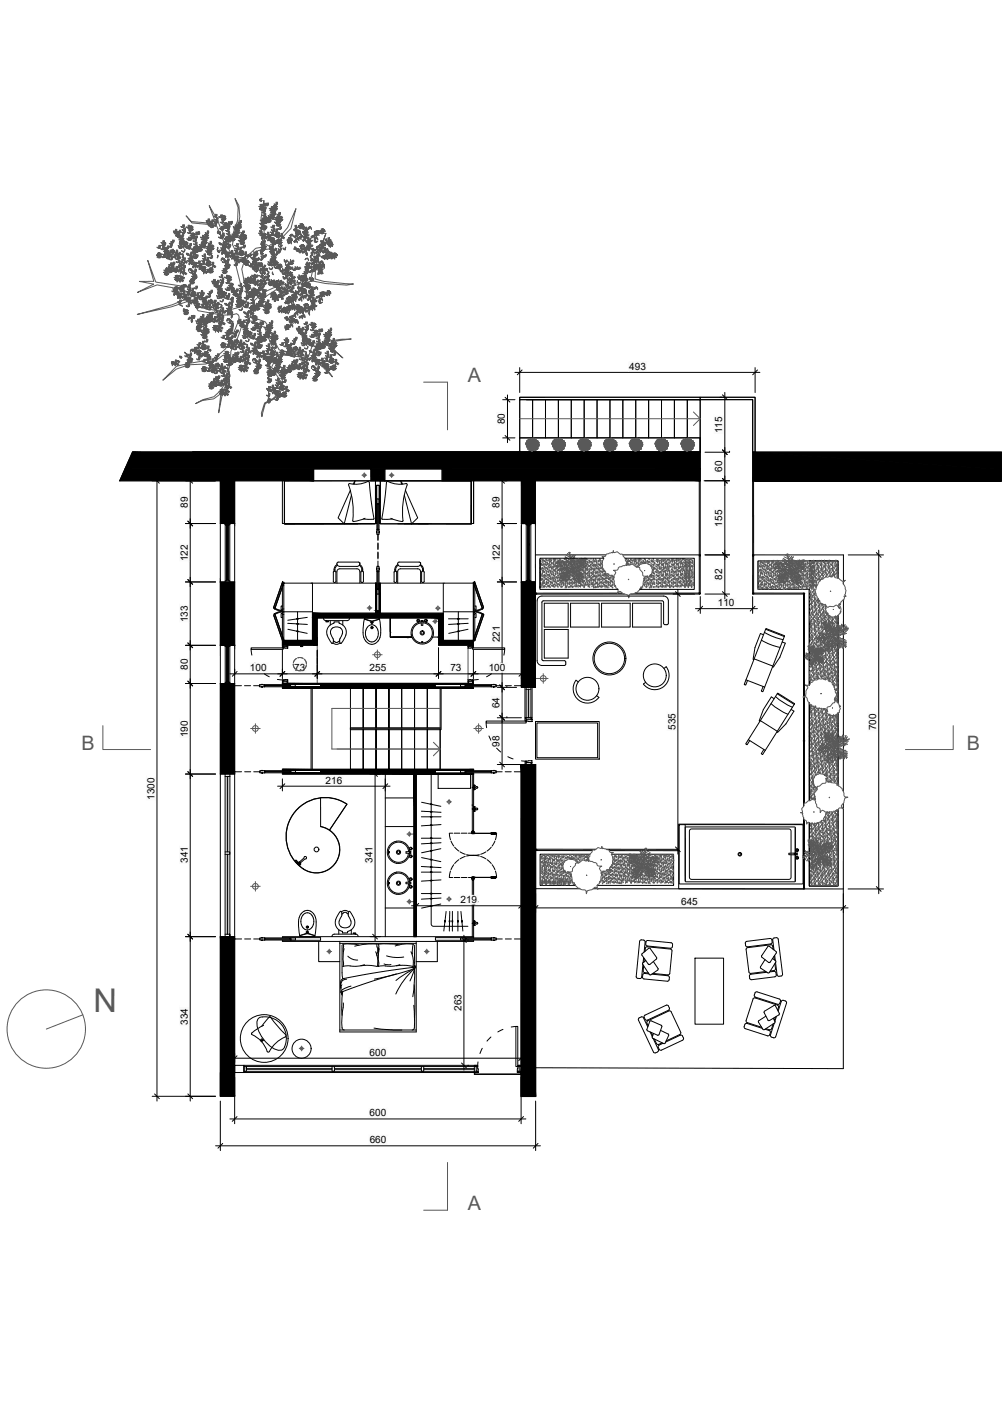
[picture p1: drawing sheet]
<svg xmlns="http://www.w3.org/2000/svg" width="420mm" height="594mm" viewBox="0 0 420 594" stroke-linecap="round" stroke-linejoin="round" font-family="sans-serif">
<defs><g id="words">
<text font-size="13.7" fill="#595959" x="39.1" y="424.1">N</text>
<g font-size="8.3" fill="#595959">
<text x="196" y="160.1">A</text>
<text x="34.2" y="314">B</text>
<text x="405" y="314">B</text>
<text x="196" y="507">A</text>
</g>
<g font-size="4.2">
<text x="263.6" y="155">493</text>
<text x="211.5" y="177.8" transform="rotate(-90 211.5 177.8)">80</text>
<text x="302.6" y="181.6" transform="rotate(-90 302.6 181.6)">115</text>
<text x="302.6" y="197.8" transform="rotate(-90 302.6 197.8)">60</text>
<text x="78.6" y="212.7" transform="rotate(-90 78.6 212.7)">89</text>
<text x="209.3" y="212.7" transform="rotate(-90 209.3 212.7)">89</text>
<text x="302.6" y="220.6" transform="rotate(-90 302.6 220.6)">155</text>
<text x="78.7" y="235.2" transform="rotate(-90 78.7 235.2)">122</text>
<text x="209.3" y="235.2" transform="rotate(-90 209.3 235.2)">122</text>
<text x="302.6" y="243" transform="rotate(-90 302.6 243)">82</text>
<text x="300.7" y="253.9">110</text>
<text x="78.6" y="260.7" transform="rotate(-90 78.6 260.7)">133</text>
<text x="209.3" y="269.1" transform="rotate(-90 209.3 269.1)">221</text>
<text x="78.6" y="280.7" transform="rotate(-90 78.6 280.7)">80</text>
<text x="104.7" y="281.3">100</text>
<text x="123.3" y="281.3">73</text>
<text x="154.8" y="281.3">255</text>
<text x="188.7" y="281.3">73</text>
<text x="204.7" y="281.3">100</text>
<text x="209.3" y="296.7" transform="rotate(-90 209.3 296.7)">64</text>
<text x="282.9" y="305.9" transform="rotate(-90 282.9 305.9)">535</text>
<text x="367" y="306" transform="rotate(-90 367 306)">700</text>
<text x="78.6" y="309" transform="rotate(-90 78.6 309)">190</text>
<text x="209.3" y="312.8" transform="rotate(-90 209.3 312.8)">98</text>
<text x="136.4" y="328.3">216</text>
<text x="64.7" y="335.2" transform="rotate(-90 64.7 335.2)">1300</text>
<text x="78.6" y="361.6" transform="rotate(-90 78.6 361.6)">341</text>
<text x="156.1" y="361.6" transform="rotate(-90 156.1 361.6)">341</text>
<text x="192.9" y="378.4">219</text>
<text x="285.3" y="379.3">645</text>
<text x="193.3" y="423.5" transform="rotate(-90 193.3 423.5)">263</text>
<text x="78.6" y="429.3" transform="rotate(-90 78.6 429.3)">334</text>
<text x="154.8" y="442.3">600</text>
<text x="154.8" y="467.7">600</text>
<text x="154.9" y="479">660</text>
</g>
</g></defs>
<!-- layer: serramenti e scale -->
<g fill="none" stroke="#000" stroke-width=".42">
<path d="M217.7 167.5v-1h75.6v1M223.1 167.4h-5.4v22M223.1 167.5h-5.4v22M233.9 167.4l5.4 .1h-5.4v16zM233.9 167.4h-5.4v16.1v-16h5.4M244.7 167.5h-5.4v16M250.1 167.5h-5.4v16M255.5 167.5h-5.4v16M260.9 167.5h-5.4v16M266.3 167.5h-5.4v16M271.7 167.4h-5.4v16.1v-16h5.4M282.5 167.5h-5.4v16"/>
<path d="M287.9 167.5h-5.4v16M293.3 167.4h-5.4v16M293.3 167.5l22-.1v22.1v-22zM293.3 167.5h-5.4v16M293.3 166.5h23v23M217.7 183.5l75.6-.1v6.1v-6zM223.1 183.4v-16l5.4 .1h-5.4v16M271.7 183.4v-16l5.4 .1h-5.4v16M293.3 189.4v-22l-72.8 .1h72.8v22h-75.6M92.3 219.3v24.5M94.3 219.3h2v.5h-2zM94.3 219.3v.5h2v-.5h-2v24"/>
<path d="M95.3 219.8h-.4v23.5M95.7 219.8v23.5M96.3 219.3v24M98.3 219.3v24.5M157.8 219.3v-16h1.1v16M157.9 209h.9v2h-.9zM157.9 211l.3 .3v-.3v11v-.3l-.3 .3M157.9 211.2v10.6M158.8 211l-.4 .3v-.3v11v-.3l.4 .3M158.8 211.2v10.6M218.4 219.3v24.5M220.4 219.3h2v.5h-2z"/>
<path d="M220.4 219.3v24.5h2v-.5h-2M221.4 219.8h-.4v23.5M221.8 219.8v23.5M222.4 219.3v24M224.3 219.3v24.5M292.9 201.4v31.1M293.3 201.4v31.1h-32.3M315.3 201.4v31.2M315.7 201.4v31.2M94.9 220.2h.8M95.2 220.2v22.7M95.3 220.2v22.7"/>
<path d="M157.8 222.7l.1 .6zM157.8 237.9l.1 .6zM157.9 222v2h.9v-2M157.9 239.2v-1.9h.9v1.9M157.9 239.2l.3 .3v-.3v7.8v-.3l-.3 .3M157.9 222h.9M157.9 239.4v7.4M157.9 239.2h.9M158.3 223.8v2.6M158.3 227.4v2.8M158.3 231.2v3M158.3 235v2.5"/>
<path d="M158.8 222.7l.1 .6zM158.8 237.9l.1 .6zM158.8 239.2l-.4 .3v-.3v7.8v-.3l.4 .3M158.8 239.4v7.4M221 220.2h.8M221.3 220.2v22.7M224.3 232.5h29.5M226.2 234.4v12M252.9 233.9h-26.7v13h32.7M261.8 233.9h29v13h-22.8M292.9 233v15.5M293.3 233v15.5"/>
<path d="M315.3 232.5h38v12.3M315.3 233v15.5M315.7 233v15.5h20.9M317.6 235.1v11.8M94.3 243.8v-.5h2v.5M94.9 242.9h.8M157.3 244.3h.5v11.6h1.1v-11.6M157.9 247h.9v1.9h-.9zM220.4 243.3h2v.5h-2zM221 242.9h.8M260.7 248.5h-36.4v.4h37.3M292.9 248.5h.1"/>
<path d="M292.9 248.5h-26.9M292.9 248.9h-28.7M315.3 248.9h.1M315.7 248.9h20.9v43M337 248.9v42.8M351 242.2v-7.2h-33.4v11.9h21.4v40.1M351 257.9v36.5M353.3 251.3v80.3M92.3 270.4v16M94.4 270.4h1.9v.5h-1.9zM94.4 270.4v15.5M94.9 270.9v15"/>
<path d="M95.3 271.3v14.2M95.4 271.3v14.2M95.7 271.3h-.8h.8M95.7 270.9v15M96.3 270.4v15.5M98.3 270.4v16M105.2 271.4h13.4v.7h-13.4zM105.2 272.1l.3 2.4M106.8 277.8l1.3 2M118.3 270.3h.3v1.1h-.3zM118.6 270.9h1.9v.7l-1.9-.2zM118.6 270.9h1.6"/>
<path d="M120.2 270.3h.3v.6h-.3zM196.1 270.9h1.9v.5l-1.9 .2zM196.1 270.3h.3v.6h-.3zM196.4 270.9h1.6M198 270.3h.3v1.1h-.3zM198 271.4h13.4v.7h-13.4zM209.8 277.8l-1.3 2M211.4 272.1l-.3 2.4M94.4 286.4v-.5h1.9v.5M94.9 285.5h.8M98.5 287.3h2.7M102.4 287.3h2.6"/>
<path d="M106.2 287.3h2.7M109.4 286.7l.6 .1zM109.4 287.7l.6 .1zM110.7 286.8h-2v.9h2M110.7 286.8l.3 .4h-.3h11h-.3l.3-.4M110.7 287.7l.3-.3h-.3h11h-.3l.3 .3M110.7 286.8v.9M110.7 282.3l2.1 1.2M110.9 287.7h10.6M110.9 286.8h10.6M116.2 284.6l2.4 .3M118.3 284.9h.3v1.1h-.3z"/>
<path d="M118.6 284.9l1.9-.2v.6h-1.9zM118.6 285.3h1.6M120.2 285.3h.3v.7h-.3zM121.7 286.8h2v.9h-2zM130.3 288.3v34M146.8 288.3h-16v34M152.2 288.3v16.6v-16.6h5.3v16.6M157.5 288.3v16.6v-16.6h5.4v16.6M162.9 288.3v16.6v-16.6h5.4v16.6v-16.6h5.4v16.6M173.7 288.3v16.6v-16.6h5.3v16.6M179 288.3v16.6v-16.6h5.4v17h-37.2M184.8 288.3v17.4h-.4"/>
<path d="M192.9 286.8h2v.9h-2zM194.9 286.8l.3 .4h-.3h11h-.3l.3-.4M194.9 287.7l.3-.3h-.3h11h-.3l.3 .3M195.1 287.7h10.6M195.1 286.8h10.6M196.1 284.7l1.9 .2v.4h-1.9zM196.1 285.3h.3v.7h-.3zM196.4 285.3h1.6M198 284.9h.3v1.1h-.3zM198.3 287.8v.5M200.4 284.6l-2.4 .3M205.9 282.3l-2.1 1.2"/>
<path d="M205.9 286.8h2v.9h-2M205.9 286.8v.9M206.6 286.7l.6 .1zM206.6 287.7l.6 .1zM207.7 287.3h2.7M211.7 287.3h2.5M215.5 287.3h2.7M218.4 287.2v.2M219.9 288h3v12.7h-3zM220.4 288.8h2M220.4 288v.8M221.3 288.8v11.9"/>
<path d="M221.4 288.8l.1 11.9M222.4 288v12.7h-2v-11.9M336.6 292v18.2M337 292v18.2M339 294.5v40.9M351 298.8v29.9M152.2 304.9v-16.6h-5.4v34h5.4v-16.6M157.5 305.7v16.6h-5.3v-16.6v16.6M162.9 305.7v16.6h-5.4v-16.6v16.6M173.7 305.7v16.6h-5.4v-16.6v16.6h-5.4v-16.6v16.6M179 305.7v16.6h-5.3v-16.6v16.6M184.4 305.7v16.6h-5.4v-16.6v16.6"/>
<path d="M184.4 304.9h-37.6v.8h37.6M184.4 305.7v16.6M203.6 302.1h16.8v.8h-16.8zM203.6 302.9l.3 2M204.8 308.3l1.1 2.2M208 313.4l1.7 1.6M212.7 317l2.2 1M218.4 318.8l2 .1M219.9 300.7h.5v1.4h-.5zM220 318.9h.4v1.4h-.4zM220.4 301.5h2.5v.8l-2.5-.2zM220.4 318.9l2.4-.2v.8h-2.4z"/>
<path d="M220.4 319.5h2M222.4 300.7h.5v.8h-.5zM222.4 319.5h.4v.8h-.4zM224.3 302.3h26.7v15.7h-26.7zM224.9 302.9h25.4v14.5h-25.4zM336.6 310.6v27.3M337 310.6v25.8M92.3 324.3v68.1M94.3 325.3h2h-1M94.3 324.3v68.1M95.2 325.3v31.6M95.4 325.3v31.6"/>
<path d="M96.3 324.3v68.1v-1h-2M98.3 323.2v.2M98.3 324.3v68.1M98.5 323.3h2.7M102.5 323.3h2.5M106.3 323.3h2.7M109.5 323.8l.6 .1zM109.5 322.8l.6 .1zM110.8 322.9h-2v.9h2M110.8 323.8l.3-.4h-.3h11h-.3l.3 .4M110.8 322.9l.3 .4h-.3h11h-.3l.3-.4M110.8 322.9v.9"/>
<path d="M111 322.9h10.6M111 323.8h10.6M121.8 322.9h2v.9h-2zM192.9 322.9h2v.9h-2zM194.9 323.8l.3-.4h-.3h11h-.3l.3 .4M194.9 322.9l.3 .4h-.3h11h-.3l.3-.4M195.1 322.9h10.6M195.1 323.8h10.6M197.8 338.9v.1M197.8 338.9v-9h.6v9M197.8 324.3v5.6h.6M197.8 337.1v.4"/>
<path d="M197.8 339v8.9M197.8 339h.6M197.8 338.9h.6M198.4 338.9v.1M198.4 329.9h.1M198.4 324.3v5.6M198.4 339v8.9M198.4 339.6h.6l-.6 .2M198.4 330.6h.6l-.6 .2M198.4 338h.6l-.6 .2M198.4 329h.2M198.4 329v.2"/>
<path d="M198.4 330.6v.2M198.4 338v.2M198.4 339.6v.2M198.4 329.2h.2M198.6 329v.2l.3-.2M198.6 330.6v.2M198.6 338v.2M198.6 339.6v.2M198.6 338.7l.2 .5zM198.6 329.6l.2 .6zM198.6 339.3l.2 .6M198.6 330.8l.1-.6 .1 .6"/>
<path d="M198.6 338l.1 .7h.7M198.6 338.6h.2M198.6 329.6h.2M198.7 329.6l.1-.6v.6l.6 .1M198.7 339.2l-.1 .7M198.8 338v.7M198.8 329l.1 .2M198.8 339.1h.6M198.8 330.1h.6M198.9 330.6v.2M198.9 338v.2M198.9 339.6v.2"/>
<path d="M205.9 322.9h2v.9h-2M205.9 322.9v.9M206.6 323.8l.6 .1zM206.6 322.8l.6 .1zM207.7 323.3h2.7M211.6 323.3h2.6M215.4 323.3h2.7M351 339.2v32h-12v-26.6v26.6M353.3 336.6v35.8l-104.8-.1M94.3 356.9h2v1h-2M95.2 357.9v33.5M95.4 357.9v33.5"/>
<path d="M188.2 349.2l.5 2.6M188.2 349.1h1.4M188.9 352.4l1.2 2.1M190.2 349.1h2.4M190.5 354.9l1.7 1.7M192.7 356.9l2.2 1M193.2 349.1h2.4M194.9 358.8l-2.2 1M195.5 358.1l2.6 .3M196.2 349.1h1.4M197.6 349l.9 .1zM197.6 349.2l.9 .1z"/>
<path d="M197.6 348.5h1v.5h-1zM197.7 349l1.3 .1zM197.7 349.2l1.3 .1zM197.7 349.1v.1M197.8 347.9h.6v.6h-.6zM198.1 358.4l-2.6 .3M198.1 358.4l2.7 .3M198.5 349.1v.1M199 349.1h9l-.5 2.7M199 349.2h9M200.8 358.1l-2.7 .3M201.4 358.8l2.1 1"/>
<path d="M203.5 356.9l-2.1 1M205.7 348.8l2 .1zM205.7 349.4l2 .1zM205.8 354.9l-1.8 1.7M207.3 352.4l-1.1 2.1M207.3 348.9v.2M207.3 349.2v.2M207.4 348.9v.2M207.4 349.2v.2M224.7 356.3l23.4 .1M224.7 355.8h24.9M247.1 357.9h-20.8v13h14.8"/>
<path d="M254 355.8h30M254.2 355.9h1.1M255.3 356.4h28.7M256.1 357.9h26.1v13h-32.1M336.6 342.4v29.5M337 343.5v28.4M188.7 364.9l-.5 2.6 1.4 .1M190.1 362.3l-1.2 2M190.2 367.6h2.4M192.2 360.2l-1.7 1.6M193.2 367.6h2.4M196.2 367.6h1.4"/>
<path d="M197.6 367.6l.9 .1zM197.6 367.5h.9zM197.6 367.7h1v.6h-1zM197.7 367.6l1.3 .1zM197.7 367.5h1.3zM197.7 367.5v.1M197.8 377.7v.1M197.8 368.3h.6v.5h-.6zM197.8 377.7v-8.9h.6v8.9M197.8 377.8v9.1l.6-.1v-9M197.8 376v.4M197.8 377.8h.6"/>
<path d="M197.8 377.7h.6M198.4 377.8h.1M198.4 376.9h.6l-.6 .2M198.4 378.5h.6l-.6 .2M198.4 376.9v.2M198.4 378.5v.2M198.5 367.5v.1M198.6 376.9v.2M198.6 378.5v.2M198.6 377.5l.2 .6zM198.6 376.9l.1 .6 .7 .1M198.6 378.1l.2 .6"/>
<path d="M198.6 377.5h.2M198.7 378.1l-.1 .6M198.8 376.9v.6M198.8 378h.6M198.9 376.9v.2M198.9 378.5v.2M199 367.5h9M204 360.2l1.8 1.6M205.7 367.8l2 .1zM205.7 367.2l2 .1zM206.2 362.2l1.1 2.1M207.3 367.3v.5"/>
<path d="M207.4 367.3v.5M207.5 364.9l.5 2.6M208 367.5v.1M224.4 372.3h18.5M98.3 393.3v.2M98.5 393.4h2.7M102.5 393.4h2.5M106.3 393.4h2.7M109.5 392.8l.6 .1zM109.5 393.8l.6 .1zM110.8 392.9h-2v.9h2M110.8 392.9l.3 .4h-.3h11h-.3l.3-.4"/>
<path d="M110.8 393.8l.3-.3h-.3h11h-.3l.3 .3M110.8 392.9v.9M111 393.8h10.6M111 392.9h10.6M118.3 392.8h16v1.1h-16M121.8 392.9h2v.9h-2zM192.9 392.9h2v.9h-2zM194.9 392.9l.3 .4h-.3h11h-.3l.3-.4M194.9 393.8l.3-.3h-.3h11h-.3l.3 .3M195.1 393.8h10.6M195.1 392.9h10.6M197.8 392.4v-5.6h.6v5.6"/>
<path d="M198.4 392.8h-16v1.1h16M198.4 385.9h.6l-.6 .2M198.4 387.5h.6l-.6 .2M198.4 385.9v.2M198.4 387.5v.2M198.6 385.9v.2M198.6 387.5v.2M198.6 386.5l.2 .6zM198.6 385.9l.1 .6M198.6 387.1h.2M198.8 387.1v.6M198.8 385.9l-.2 .6"/>
<path d="M198.8 386.6h.6M198.9 385.9v.2M198.9 387.5v.2M199.4 387l-.7 .1-.1 .6M205.9 392.9h2v.9h-2M205.9 392.9v.9M206.6 392.8l.6 .1zM206.6 393.8l.6 .1zM207.7 393.4h2.7M211.7 393.4h2.5M215.5 393.4h2.7M202 439.2l-.9 2.2"/>
<path d="M205.7 434.4l-1.7 1.8M210.7 431.3l-2.2 1M216.1 430h.8v16.8h-.8zM216.1 430l-1.9 .3M98.3 446.3h3.9v3h-3.9zM103.2 447.8v-1v2h-1M103.2 447.7h35.9M103.2 447.9h35.9M139.1 446.8v2h1v-2M140.1 447.7h36.4M140.1 447.9h36.4M176.5 446.8v2h1v-2"/>
<path d="M177.5 447.7h21.2M177.5 447.9h21.2M198.7 446.8v2h-96.5v-2h97.9M198.7 446.3h1.4v.5h-1.4zM198.7 448.8h1.6v.5h-1.6zM199.5 446.8h.6l.2 2h-.8zM200.1 446.3h-97.9v3h98.1M200.2 444.9l-.1 1.9M200.3 447.8v.2M216.7 448.8h1.6v.5h-1.6zM216.9 446.8h.6v2h-.8zM216.9 446.3h1.4v.5h-1.4z"/>
<path d="M216.9 446.3h1.4M218.1 449.3v.6h-19.2l-.2-.6v.8l19.6-.2M218.3 449.3l-.2 .8M218.3 447.8v1"/>
<circle cx="293.1" cy="232.8" r=".28"/>
<circle cx="315.5" cy="232.8" r=".28"/>
<circle cx="224.6" cy="248.7" r=".28"/>
<circle cx="293.1" cy="248.7" r=".28"/>
<circle cx="315.5" cy="248.7" r=".28"/>
<circle cx="336.8" cy="248.7" r=".28"/>
<circle cx="336.8" cy="310.4" r=".28"/>
<circle cx="199.7" cy="329.9" r=".41"/>
<circle cx="199.7" cy="338.9" r=".41"/>
<circle cx="224.6" cy="356.1" r=".28"/>
<circle cx="284" cy="356.1" r=".28"/>
<circle cx="199.7" cy="377.8" r=".41"/>
<circle cx="336.8" cy="372.1" r=".28"/>
<circle cx="199.7" cy="386.8" r=".41"/>
</g>
<!-- layer: arredi -->
<g fill="none" stroke="#000" stroke-width=".42">
<path d="M119.1 201.3v18h-.8v-18M146.5 202.6l-.4 .2a41.8 41.8 0 0 1 1.8 15.6l2.4-.3 2.6-1M146.8 205.4l-5.2 11.6 2.6 2.5 3-12.1M147.9 202.8l.8-1.3-.3 1.4M154 201.8a11.2 11.2 0 0 1-7.5 .8M154 201.8l.7 .3 2 15.3h-4.5M157.2 219.4l-38 .1v-18h38.1v17.9l-38.1 .1h30.7M159.3 201.5h38.1v18l-38.1-.1zM159.3 201.5h38.1v18M159.4 219.4l38 .1v-18v18h-30.7M162.6 201.8a11.2 11.2 0 0 0 7.5 .8M162.6 201.8l-.7 .3-2 15.3h4.5"/>
<path d="M168.7 202.8l-.8-1.3 .3 1.4M169.4 219.5h10M169.8 205.4l5.2 11.6-2.6 2.5-3-12.1M170.1 202.6l.4 .2a41.4 41.4 0 0 0-1.8 15.6l-2.4-.3-2.6-1M197.5 201.3v18h.9M198.4 201.3v18v-18M139.7 239.5l.5-.3 .5 .5v3.9l-.5 .4-.6-.4zM141.2 236.5l-1 1.1-.3 1.7M141.3 235.7l8.8-.2a.95 .95 0 0 1 .6 1.2 .95 .95 0 0 1-1.2 .6l-7.5-.1-.8-.7zM141.4 236.8l-.9 1-.2 1.4M142.3 238.3l-.7 .2-.4 .6-.1 5.2M142.3 238.3h7.2"/>
<path d="M149.5 238.3l.7 .2 .5 .6v5.2M150.5 236.8l.9 1 .2 1.4M150.7 236.5l1 1.1 .2 1.7M150.7 236.1h.1M151.2 239.5l.6-.3 .4 .5v3.9l-.4 .4-.6-.4zM165.1 239.5l.6-.3 .5 .5v3.9l-.5 .4-.6-.4zM166.7 236.5l-1.1 1.1-.2 1.7M166.8 235.7l8.8-.2a.95 .95 0 0 1 .6 1.2 .95 .95 0 0 1-1.2 .6l-7.6-.1-.8-.7zM166.8 236.8l-.9 1-.2 1.4M167.8 238.3l-.7 .2-.5 .6v5.2M167.8 238.3h7.2M175 238.3l.7 .2 .4 .6 .1 5.2"/>
<path d="M175.9 236.8l.9 1 .2 1.4M176.1 236.5l1.1 1.1 .2 1.7M176.2 236.1h.1M176.7 239.5l.5-.3 .5 .5v3.9l-.5 .4-.6-.4zM114.6 254.9h.1M114.6 257.7h.1M114.7 254.6h.1M114.7 258h.1M114.8 254.4h.1M114.8 258.2h.1M114.8 254.2h.1M114.8 258.4h.1"/>
<path d="M114.9 255h.1M114.9 257.6h.1M114.9 253.9h.1M114.9 258.7h.1M115 253.7h.1M115 258.9h.1M115.1 253.5h.1M115.1 259.2h.1M115.1 255.2h.1M115.1 257.4h.1M115.2 253.2h.1M115.2 259.4h.1"/>
<path d="M115.2 254.9h.1M115.2 257.7h.1M115.3 253h.1M115.3 259.6h.1M115.3 254.7h.1M115.3 257.9h.1M115.3 252.7h.1M115.3 255.3h.1M115.3 259.9h.1M115.3 257.3h.1M115.4 254.5h.1M115.4 258.2h.1"/>
<path d="M115.4 252.5h.1M115.4 254.2h.1M115.4 258.4h.1M115.5 252.3h.1M115.5 254h.1M115.5 258.6h.1M115.6 255.4h.1M115.6 257.2h.1M115.6 252h.1M115.6 253.8h.1M115.6 258.9h.1M115.7 251.8h.1"/>
<path d="M115.7 253.5h.1M115.7 259.1h.1M115.7 251.6h.1M115.8 253.3h.1M115.8 259.3h.1M115.8 255.5h.1M115.8 257.1h.1M115.8 251.3h.1M115.9 253.1h.1M115.9 259.6h.1M115.9 251.1h.1M115.9 252.8h.1"/>
<path d="M115.9 259.8h.1M116 250.9h.1M116 252.6h.1M116 255.6h.1M116 257h.1M116.1 250.6h.1M116.1 252.3h.1M116.2 250.4h.1M116.2 252.1h.1M116.2 250.2h.1M116.2 255.7h.1M116.2 256.9h.1"/>
<path d="M116.3 251.9h.1M116.3 249.9h.1M116.3 251.6h.1M116.4 249.7h.1M116.4 251.4h.1M116.5 249.4h.1M116.5 256.8h.1M116.5 255.8h.1M116.5 251.2h.1M116.6 249.2h.1M116.6 250.9h.1M116.6 249h.1"/>
<path d="M116.7 250.7h.1M116.7 255.9h.1M116.7 256.7h.1M116.7 248.7h.1M116.8 250.4h.1M116.8 248.5h.1M116.8 250.2h.1M116.9 248.3h.1M116.9 250h.1M117 255.9h.1M117 256.7h.1M117 248h.1"/>
<path d="M117 249.7h.1M117.1 247.8h.1M117.1 249.5h.1M117.1 247.6h.1M117.2 249.3h.1M117.2 256h.1M117.2 256.6h.1M117.2 247.3h.1M117.3 249h.1M117.3 247.1h.1M117.3 248.8h.1M117.4 246.8h.1"/>
<path d="M117.4 248.6h.1M117.5 256h.1M117.5 256.6h.1M117.5 246.6h.1M117.5 248.3h.1M117.5 246.4h.1M117.6 248.1h.1M117.6 246.1h.1M117.7 247.9h.1M117.7 256.1h.1M117.7 256.5h.1M117.7 245.9h.1"/>
<path d="M117.7 247.6h.1M117.8 245.7h.1M117.8 247.4h.1M117.9 245.4h.1M117.9 247.1h.1M117.9 256.1h.1M117.9 256.5h.1M118 245.2h.1M118 246.9h.1M118 245h.1M118.1 246.7h.1M118.1 244.7h.1"/>
<path d="M118.2 246.4h.1M118.2 244.5h.1M118.2 246.2h.1M118.3 244.2h.1M118.3 253.9h-.5v1.7h.5M118.3 257h-.5v1.7h.5M118.3 256.4h.1M118.3 245.4h.6M118.3 255.1h.6M118.3 257.5h.6M118.3 246h.1M118.4 244h.1"/>
<path d="M118.4 245.7h.1M118.5 245.5h.1M118.6 245.3h.1M118.6 245h.1M118.7 244.8h.1M118.8 244.6h.1M118.9 244.3h-.6v11.9h.6M118.9 244.3h.1M118.9 256.3h12M118.9 256.4h-.6v11.9M124.4 259.3l-3.8 .6M124.5 259.2l.1 .1"/>
<path d="M124.6 259.2h-.1M124.7 256.3v12M124.7 259.2h-.1M124.7 259.3h-.1M124.8 259.2l-.2 .1M124.8 259.2h-.2M125 259.1l-.7 .1M125 259.3l-.7 .1M128.7 258.6l-3.9 .6M130.3 244.3h27M135.5 259l.4 .8 .6 .2M146.5 259l-.2 .6-.9 .4h-8.9v.5h1.1v-.2h-.8v-.3"/>
<path d="M152.6 259.3a12 12 0 0 0 .6 9.2 3.4 3.4 0 0 0 3.7 1.3 3.4 3.4 0 0 0 2.4-3.1l.2-3.8-.5-3.6M152.7 259.4l3.1 .8 3.1-.8M158.8 259.4l-3 1.1M158.9 259.3l-.1 .1M159 259.3l-.4-.3-5.6-.1-.4 .4 3.2 1.2M159.3 244.3h39M163.5 258.9v8v-8v5.8M176.4 260h.8l-.1 2h-.6zM185.7 244.3v24M185.7 256.3h12.6M187.9 259.3h8.2M191.6 259.4h.8"/>
<path d="M191.6 259.1h.8M191.8 259.3h.4M192 259.3h.1M192 259.2h.1M192 256.3v12M198.3 256.4h.6v11.9M198.3 255.1h.6M198.3 257.5h.6M198.3 244.3h.6v11.9h-.6M198.3 244.3h.1M198.3 244.3v24M198.3 245.4h.6"/>
<path d="M198.4 244.6h.1M198.5 244.8h.1M198.5 245h.1M198.6 245.3h.1M198.7 245.5h.1M198.8 245.7h.1M198.8 244h.1M198.9 246h.1M198.9 253.9h.5v1.7h-.5M198.9 256.2h.1M198.9 257h.5v1.7h-.5M198.9 244.2h.1"/>
<path d="M199 246.2h.1M199 244.5h.1M199 246.4h.1M199.1 244.7h.1M199.1 246.7h.1M199.1 245h.1M199.2 246.9h.1M199.2 245.2h.1M199.3 256.1h.1M199.3 256.5h.1M199.3 247.1h.1M199.3 245.4h.1"/>
<path d="M199.4 247.4h.1M199.4 245.7h.1M199.4 247.6h.1M199.5 245.9h.1M199.5 256.1h.1M199.5 256.5h.1M199.5 247.9h.1M199.6 246.1h.1M199.6 248.1h.1M199.6 246.4h.1M199.7 248.3h.1M199.7 246.6h.1"/>
<path d="M199.7 256h.1M199.7 256.6h.1M199.8 248.6h.1M199.8 246.8h.1M199.9 248.8h.1M199.9 247.1h.1M199.9 249h.1M200 247.3h.1M200 256h.1M200 256.6h.1M200 249.3h.1M200 247.6h.1"/>
<path d="M200.1 249.5h.1M200.1 247.8h.1M200.2 249.7h.1M200.2 248h.1M200.2 255.9h.1M200.2 256.7h.1M200.3 250h.1M200.3 248.3h.1M200.4 250.2h.1M200.4 248.5h.1M200.4 250.4h.1M200.5 248.7h.1"/>
<path d="M200.5 255.9h.1M200.5 256.7h.1M200.5 250.7h.1M200.5 249h.1M200.6 250.9h.1M200.6 249.2h.1M200.7 251.2h.1M200.7 255.8h.1M200.7 256.8h.1M200.7 249.4h.1M200.8 251.4h.1M200.8 249.7h.1"/>
<path d="M200.9 251.6h.1M200.9 249.9h.1M200.9 251.9h.1M200.9 255.7h.1M200.9 256.9h.1M201 250.2h.1M201 252.1h.1M201 250.4h.1M201.1 252.3h.1M201.1 250.6h.1M201.2 252.6h.1M201.2 255.6h.1"/>
<path d="M201.2 257h.1M201.2 250.9h.1M201.3 252.8h.1M201.3 259.8h.1M201.3 251.1h.1M201.3 253.1h.1M201.3 259.6h.1M201.4 251.3h.1M201.4 255.5h.1M201.4 257.1h.1M201.4 253.3h.1M201.4 259.3h.1"/>
<path d="M201.4 251.6h.1M201.5 253.5h.1M201.5 259.1h.1M201.5 251.8h.1M201.6 253.8h.1M201.6 258.9h.1M201.6 252h.1M201.6 255.4h.1M201.6 257.2h.1M201.7 254h.1M201.7 258.6h.1M201.7 252.3h.1"/>
<path d="M201.8 254.2h.1M201.8 258.4h.1M201.8 252.5h.1M201.8 254.5h.1M201.8 258.2h.1M201.9 252.7h.1M201.9 255.3h.1M201.9 257.3h.1M201.9 259.9h.1M201.9 254.7h.1M201.9 257.9h.1M201.9 253h.1"/>
<path d="M201.9 259.6h.1M202 254.9h.1M202 257.7h.1M202 253.2h.1M202 259.4h.1M202.1 255.2h.1M202.1 257.4h.1M202.1 253.5h.1M202.1 259.2h.1M202.2 253.7h.1M202.2 258.9h.1M202.3 253.9h.1"/>
<path d="M202.3 258.7h.1M202.3 257.6h.1M202.3 255h.1M202.4 254.2h.1M202.4 258.4h.1M202.4 254.4h.1M202.4 258.2h.1M202.5 254.6h.1M202.5 258h.1M202.6 257.8h.1M202.6 254.9h.1M202.6 257.7h.1"/>
<path d="M227 249.7l-1.4 .6-.6 1.4 .1 25.6 .9 1.2 1 .3h9.4l.6-.6M227 249.7h36.2M228 252.7h10v10h-10zM239 252.7h12v10h-12zM252 252.7h12v10h-12zM263.5 249.7h14.5M265 252.7h12v10h-12zM278 249.7l1.4 .6 .6 1.4v9.4l-.6 .6h-1.1l-.3-.4v-9l-.6-.6-50.2 .2-.1 24.5 .5 .4h9l.4 .4v1M115.4 260.1h.1M115.5 260.3h.1M115.6 260.6h.1M115.7 260.8h.1"/>
<path d="M115.7 261h.1M115.8 261.3h.1M115.9 261.5h.1M116 261.8h.1M116 260h.1M116.1 262h.1M116.1 260.3h.1M116.2 262.2h.1M116.2 260.5h.1M116.2 262.5h.1M116.3 260.7h.1M116.3 262.7h.1"/>
<path d="M116.3 261h.1M116.4 262.9h.1M116.4 261.2h.1M116.5 263.2h.1M116.5 261.5h.1M116.6 263.4h.1M116.6 261.7h.1M116.6 263.6h.1M116.7 261.9h.1M116.7 263.9h.1M116.8 262.2h.1M116.8 264.1h.1"/>
<path d="M116.8 262.4h.1M116.9 264.4h.1M116.9 262.6h.1M117 264.6h.1M117 262.9h.1M117.1 264.8h.1M117.1 263.1h.1M117.1 265.1h.1M117.2 263.3h.1M117.2 265.3h.1M117.3 263.6h.1M117.3 265.5h.1"/>
<path d="M117.3 263.8h.1M117.4 265.8h.1M117.4 264h.1M117.5 266h.1M117.5 264.3h.1M117.5 266.2h.1M117.6 264.5h.1M117.6 266.5h.1M117.7 264.8h.1M117.7 266.7h.1M117.7 265h.1M117.8 266.9h.1"/>
<path d="M117.8 265.2h.1M117.9 267.2h.1M117.9 265.5h.1M118 267.4h.1M118 265.7h.1M118 267.7h.1M118.1 265.9h.1M118.1 267.9h.1M118.2 266.2h.1M118.2 268.1h.1M118.2 266.4h.1M118.3 268.4h.1"/>
<path d="M118.3 266.7h.1M118.4 268.6h.1M118.4 266.9h.1M118.5 267.1h.1M118.6 267.4h.1M118.6 267.6h.1M118.7 267.8h.1M118.8 268.1h.1M118.9 268.3v-24h12v24M118.9 268.3h.1M120.5 261.1l3.9 .3M120.6 263.6l3.8 .9"/>
<path d="M124.3 264.5l.7 .2M124.3 261.5h.7M124.3 261.2l.4 .1M124.3 264.3l.4 .1M124.6 264.5h.1M124.6 261.4h.1M124.6 261.3h.1M124.6 264.5l.2 .1M124.6 261.3v.1M124.6 261.4h.2M124.6 261.3h.2M124.7 264.5h-.1"/>
<path d="M124.7 261.3h.3M124.7 264.5h.1M124.7 264.4l.3 .1M124.8 264.6h.1M124.8 261.4h.1M124.8 261.4l4 .2M124.8 264.5l3.9 .8M125.9 270.7v.2h.9v-.2M125.9 270.7h.9h-.2M125.9 270.7h.7M126.2 270.3h.3M126.2 270.4l-.1 .5"/>
<path d="M126.3 270.7h.1M126.3 270.7v.2M126.5 270.4v.3M126.6 270.7v.2M138.4 260v1.8M138.5 265.5l1.1 2.6M139.3 263.1l1.7-.5 1.7 .5M139.3 263.1l-.8 1.1v1.3M139.5 269.3a2.01 2.01 0 0 0 2.9 0M139.6 268.8l-.4 .8a5.1 5.1 0 0 1-.9-7.7l1.6-.8v-.6h2.1v.4a4.3 4.3 0 0 1 2.1 6.9l-1.1 1.7h-.4M139.7 268.4a1.52 1.52 0 0 0 2.6 0M139.7 268.1v.7"/>
<path d="M142.3 268.8l.3 .7M142.6 263.1l.8 1.1v1.3M143.4 265.5l-1 2.2-.1 1.1M143.6 260v1.8M154.1 262.6a2.56 2.56 0 0 1 2.9-.5 2.56 2.56 0 0 1 1.4 2.5 3.1 3.1 0 0 1-.5 3.2 3.1 3.1 0 0 1-3.1 .9 4.2 4.2 0 0 1-.7-6.1zM155.2 260.9h.6v.6M155.8 260.5v.4h.6M163.6 264.9h.2M164.5 266.9h8M170.5 266.9v.3h.7v-.3M172.5 266.9a4.7 4.7 0 0 0 4.4 2.9 4.7 4.7 0 0 0 4.3-2.9M172.5 266.9h-9h9"/>
<path d="M176.4 260.4a4.7 4.7 0 0 0-3.9 6.5M176.7 269h.1M176.7 269.1h.1M176.7 260.2l.2 .2zM176.8 268.9l-.1 .1M176.8 269.1h.1M176.8 268.9l.3 .1M176.8 269.1h.2M176.8 268.9h.1M177 269.1h.1M177.1 269.1h-.1M177.1 269v.1"/>
<path d="M177.2 260.9a4.2 4.2 0 0 1 3.5 6 4.2 4.2 0 0 1-6.9 1.2 4.2 4.2 0 0 1 1.5-6.9l1.1-.2M177.2 260.4a4.7 4.7 0 0 1 4.1 6.5M183.3 266.9h-.1M183.7 266.6l-.2 .3h-2.2M191.8 261.4l-3.9 .2M191.8 264.5l-3.8 .8M191.8 264.5h.1M191.8 261.3h.1M191.8 261.4h.2M192 261.3l.2 .1M192 261.3h-.2M192 264.5h-.2"/>
<path d="M192 264.5l-.1 .1M192 264.5h.1M192 261.3h.1M192 261.4h.1M192.2 264.4l-.2 .1M192.2 261.4h-.2M192.3 264.3l-.7 .2M192.4 261.2l-.8 .1M192.4 261.5h-.7M192.4 264.5l-.7 .2M196 263.6l-3.8 .9M196.1 261.1l-3.9 .3"/>
<path d="M198.3 268.3h.1M198.3 268.3h.6M198.4 268.1h.1M198.5 267.8h.1M198.5 267.6h.1M198.6 267.4h.1M198.7 267.1h.1M198.8 266.9h.1M198.8 268.6h.1M198.9 266.7h.1M198.9 268.3h.1M198.9 268.4h.1"/>
<path d="M199 266.4h.1M199 268.1h.1M199 266.2h.1M199.1 267.9h.1M199.1 265.9h.1M199.1 267.7h.1M199.2 265.7h.1M199.2 267.4h.1M199.3 265.5h.1M199.3 267.2h.1M199.4 265.2h.1M199.4 266.9h.1"/>
<path d="M199.4 265h.1M199.5 266.7h.1M199.5 264.8h.1M199.6 266.5h.1M199.6 264.5h.1M199.6 266.2h.1M199.7 264.3h.1M199.7 266h.1M199.8 264h.1M199.8 265.8h.1M199.9 263.8h.1M199.9 265.5h.1"/>
<path d="M199.9 263.6h.1M200 265.3h.1M200 263.3h.1M200 265.1h.1M200.1 263.1h.1M200.1 264.8h.1M200.2 262.9h.1M200.2 264.6h.1M200.3 262.6h.1M200.3 264.4h.1M200.4 262.4h.1M200.4 264.1h.1"/>
<path d="M200.4 262.2h.1M200.5 263.9h.1M200.5 261.9h.1M200.5 263.6h.1M200.6 261.7h.1M200.6 263.4h.1M200.7 261.5h.1M200.7 263.2h.1M200.8 261.2h.1M200.8 262.9h.1M200.9 261h.1M200.9 262.7h.1"/>
<path d="M200.9 260.7h.1M201 262.5h.1M201 260.5h.1M201 262.2h.1M201.1 260.3h.1M201.1 262h.1M201.2 260h.1M201.2 261.8h.1M201.3 261.5h.1M201.4 261.3h.1M201.4 261h.1M201.5 260.8h.1"/>
<path d="M201.6 260.6h.1M201.7 260.3h.1M201.8 260.1h.1M228 263.7h10v12h-10zM315.9 276l7.8 3.1M319 268.2l4.2 2 3.6 1M319.8 265.9l-1.3-.5-2.2 5.9-.8 4.9 .3 .2M320.2 264.9l4.2 2 3.6 1.1M320.7 263.6l7.8 3.1M327.7 269l1.3 .5-2.3 5.8-2.8 4.2-.3-.1M242.3 285.7l-1-.7a6 6 0 0 0 1.2 8.4 6 6 0 0 0 8.4-1.2l-1-.7M278.1 280.1l1-.8a6 6 0 0 1-1.2 8.4 6 6 0 0 1-8.4-1.1l1-.7"/>
<path d="M312.5 284.8l7.8 3.1M313.2 285.1l-.8 1.9-.7-.2 9.2-23.5 7.8 3.1-9.1 23.4-.7-.2 .8-2M323 294.8l3.7 2.8 3.4 1.7M324.3 292.7l-1.2-.7-3.3 5.3-1.8 4.7 .3 .2M324.8 291.8l3 2.3 4.1 2.2M325.6 290.7l7.1 4.4M331.4 297.2l1.2 .7-3.4 5.4-3.5 3.6-.3-.2M313.5 309.9l7.1 4.5M314.1 310.3l-1.1 1.7-.6-.3 13.4-21.3 7.1 4.4-13.4 21.3-.6-.3 1.1-1.8M318.5 301.9l7.1 4.5M134.3 334.3v12a9.8 9.8 0 0 1 6.4 14.9 9.8 9.8 0 0 1-16.1 .7 16.3 16.3 0 0 1-.9-21.8 16.3 16.3 0 0 1 21.6-3.1M145.3 337l-7.3 10.8"/>
<path d="M145.3 336.9a16.3 16.3 0 0 0-23.5 5.7 16.3 16.3 0 0 0 8.2 22.8 9.8 9.8 0 0 0 12.1-7.3 9.8 9.8 0 0 0-7.8-11.9M161.4 324.3v68.1M161.4 334.3h12M176.5 339.9l3.9 .2M176.6 336.1l3.8 .8M180.2 337l.8 .2M180.3 340h.7M180.3 336.8h.3M180.5 336.9h.1M180.5 336.9l.3 .1M180.6 337h.2M180.6 336.9h.1"/>
<path d="M180.6 324.3v63l.5 .6 .5 .2h14.4M180.6 336.8l.4 .1M180.8 337h.1M180.8 337l3.9 .8M183.5 324.3h13.6v6h-13.6zM196.7 322.3h1.7M127.6 358.9h.6l.2 .6-2.6 2.1-.4-.5 1.9-1.6zM128.2 359.8h.1M161.4 346.3h12M162.9 357.1l.1 .1M162.9 357v.1M163 357.2v.1"/>
<path d="M163 356.9l-.1 .1M163 356.9l.2 .3M163 356.9h.1M163 357.3h.1M163.2 357.2l-.1 .1M170.1 356.8l2-.1v.8l-2-.1zM171.2 356.8a4.2 4.2 0 0 0-6.2-3.6 4.2 4.2 0 0 0-.5 7.1 4.2 4.2 0 0 0 6.6-2.8M171.6 356.8a4.7 4.7 0 0 0-7.2-3.6 4.7 4.7 0 0 0 .1 8.1 4.7 4.7 0 0 0 7.1-3.8M171.7 357l.2 .2zM176.5 342.2h8.3M176.5 351.2h8.3M176.6 359.3l3.8 .8"/>
<path d="M180.3 340.2h.7M180.3 342.1h.7M180.3 342.3h.7M180.3 351.3h.7M180.3 351.1h.7M180.3 359.9l.3 .1M180.4 345.7l-3.9 .3M180.4 353.3l-3.9 .2M180.4 356.5l-3.8 .8M180.4 345.7l.2 .1M180.5 342.2h.1M180.5 351.1v.1"/>
<path d="M180.5 340l.1 .1M180.5 340h.1M180.6 340.1h.1M180.6 342.2h.1M180.6 351.2h.1M180.6 351.1h.1M180.6 340h.1M180.6 356.4l-.1 .1M180.6 353.2h-.3M180.6 340v.1M180.6 353.3h-.1M180.6 353.3h.1"/>
<path d="M180.6 345.7h-.1M180.6 356.5h-.1M180.6 356.4h.1M180.6 345.7h.1M180.7 353.3h-.1M180.7 345.8h-.1M180.7 356.5h-.1M180.8 356.4h-.2M180.8 342.2h.1M180.8 351.1v.1M180.8 345.8h-.2M180.8 356.4l-.2 .1"/>
<path d="M180.8 356.4h.1M180.8 345.8h.1M180.8 340.1l3.9 .2M181 356.2l-.8 .2M181 345.6h-.7M181 353.2h-.4M181 345.8l-.7 .1M181 353.4h-.7M181 356.5l-.7 .1M184.7 355.6l-3.9 .8M184.7 345.5l-4.1 .2M184.7 353.1l-3.9 .2"/>
<path d="M284.6 345.6l50.8-.1a.85 .85 0 0 1 1 .2 .85 .85 0 0 1 0 1.1v22.2a1.06 1.06 0 0 1-.3 1.3 1.06 1.06 0 0 1-1.3 0h-49.8a.52 .52 0 0 1-.6-.2 .52 .52 0 0 1 .1-.6zM287 345.4v23.6M330.5 357.5l3.5-.1v.8l-3.5-.1zM331.4 357.4v-8.7a1.3 1.3 0 0 0-.5-1.3 1.3 1.3 0 0 0-1.5-.1h-39a1.35 1.35 0 0 0-1.5 .4 1.35 1.35 0 0 0-.1 1.6v18.2l.7 .9h41.2l.7-.9v-9.4M332.6 357.7l1.2 .2zM333.1 346.8v10.6v-10.7l-.2-.3h-45.4a.48 .48 0 0 0-.5 .3 .48 .48 0 0 0 0 .5l.2 22.2h45.7l.2-.2v-11v11M124 360.4l1 1.2M124.6 361.3l.4 .3M125 362.3l.5-.4 .3 .4-.4 .4M125.2 361.5l-.2 .1M125.2 361.4l-1.4-.9 1 1.6 .4-.2M125.3 361.9v.1"/>
<path d="M125.4 361.8l-.2 .1M125.5 361.9l-.4-.4 .3-.3 .7 .8-.3 .2M125.5 361.2v.1M125.7 361.5h.1M162.9 370v.1M162.9 369.9h.3M162.9 370.1h.1M162.9 369.9v.1M163.2 370l-.2 .1M163.2 369.9v.1M170.1 369.6l2-.1v.8l-2-.1zM171.1 369.6a4.2 4.2 0 0 0-6.6-2.9 4.2 4.2 0 0 0 .4 7.2 4.2 4.2 0 0 0 6.3-3.6"/>
<path d="M171.6 369.6a4.7 4.7 0 0 0-7.1-3.8 4.7 4.7 0 0 0-.1 8 4.7 4.7 0 0 0 7.2-3.5M171.7 369.8l.2 .2zM176.5 365.4h8.3M176.5 374.4h8.3M176.5 363l3.9 .2M180.2 360.2l.8 .1M180.3 363.4h.7M180.3 365.3h.7M180.3 365.5h.7M180.3 363.1h.3M180.3 374.5h.7M180.3 374.2h.7"/>
<path d="M180.4 376.4h.1M180.4 376.5l-3.9 .2M180.4 379.6l-3.8 .9M180.5 365.3h.1M180.5 379.6h.1M180.4 368.9h.4M180.5 374.3v.1M180.5 363.3h.1M180.5 360.1h.1M180.5 360.1l.1 .1M180.6 360.2h.1M180.6 363.3h.1"/>
<path d="M180.6 365.3h.1M180.6 374.4h.1M180.6 374.3h.1M180.6 363.2h.1M180.6 360.1h.1M180.6 379.5l-.4 .1M180.6 379.6h.1M180.6 360.2h.2M180.6 379.6h-.1M180.6 363.2l-.2 .1M180.6 363.2v.1M180.6 376.5h.2z"/>
<path d="M180.6 376.5h-.1M180.6 363.1l.4 .1M180.6 360.1h.2M180.6 379.6l-.1 .1M180.6 379.5v.1M180.6 368.9h.1M180.6 376.4h.1M180.6 360l.4 .1M180.7 376.5h-.1M180.7 368.9h-.1M180.7 379.6h-.1M180.8 374.3v.1"/>
<path d="M180.8 360.2h.1M180.8 365.4h.1M180.8 363.3l3.9 .2M180.8 360.2l3.9 .8M181 379.4l-.4 .1M181 368.8h-.7M181 376.3l-.7 .1M181 369h-.7M181 376.6h-.7M181 379.6l-.7 .2M184.7 378.7l-3.9 .9M184.7 368.6l-8.2 .6"/>
<path d="M184.7 376.2l-3.9 .3M336.6 371.9v-26.6h-52.3v27.1h52.3M125.6 392.1l.4 .3h5.5l.4-.3M125.7 392l3-.9 3.1 .9M125.7 391.9l-.1 .2M126.8 383.5a2.56 2.56 0 0 1 3-.8 2.56 2.56 0 0 1 1.6 2.6l-.2 2.1M126.8 383.5a3.7 3.7 0 0 0 2.2 6.1l1.5-.8 .7-1.4M128.1 390.5h.6v.4M128.7 390.9l3.2 1.2M128.7 390.9l-3 1M128.7 389.9v.6h.6M131.4 382.8a3.5 3.5 0 0 0-4-1.1 3.5 3.5 0 0 0-2.2 3.4l-.1 3.3 .5 3.7"/>
<path d="M131.4 382.8l.2 .4a12.7 12.7 0 0 1 .3 8.9M133.5 394.4v8.5h8.8M141.9 389.5v1.9M142.3 394.4v37.9h32v-37.9M142.3 395.2h32M142.5 381.9a5.7 5.7 0 0 0-1.3 6.9l2.2 1.5 .1 .5h2.1v-.4a4.3 4.3 0 0 0 2.1-6.9l-1.1-1.6h-.4a2.67 2.67 0 0 0 .4 3.1 2.38 2.38 0 0 1-.4 3.3M142.5 381.9h.4a2.68 2.68 0 0 1-.5 3.1 2.39 2.39 0 0 0 .5 3.3M142.8 388.2l1.7 .5 1.7-.5M143.1 382a2.01 2.01 0 0 1 2.9 0M143.2 383a1.52 1.52 0 0 1 2.7 0M143.3 396v11.6l.3 2.5M144.1 397.4l-.4 3 .2 3.4-.2 1.1 2.5-.3a12.5 12.5 0 0 0 6.5-.4"/>
<path d="M147.2 389.5v1.9M148.6 396.4l6.5-.9 2.8 .1-.1 .6a5.7 5.7 0 0 1 .1 4l.1 .3M148.7 391.4v-.3h-.7v-.3h1v.6M149 391.4l.6 .2 .4 .8M149 391.4h-8.9l-.6 .2-.5 .8M150.4 395.9l-3.4-.4-3.3 .1 .2 .9-.1 2.4M157.4 398.7a9.6 9.6 0 0 1 .6 6.2 16.3 16.3 0 0 0-6.8-.3M158.9 397.4l-.4 3 .2 3.4-.3 1.1 2.6-.3a12.9 12.9 0 0 0 6.5-.4M161.4 380.4h12M165.5 396.3a16.3 16.3 0 0 1 7.6-.7l-.4 2.4 .1 1.7M167.3 395.8l-4.9-.4-4 .2 .3 .9-.1 2.4M172.1 398.7a9.6 9.6 0 0 1 .9 6.2 16.8 16.8 0 0 0-7-.2"/>
<path d="M173.6 396l.1 6.9-.4 2.4M183.2 394.4v8.5h-8.9M186.3 385.6l-.1 .7M186.4 385.9l-.1 .1M186.4 386v.1M186.4 386.2l-.5 3.9M186.4 385.8v.2M186.4 385.8h.1M186.4 385.9v.1M186.5 385.8l-.1 .3M186.6 385.6l-.1 .7M186.9 381.9l-.5 3.9"/>
<path d="M188.2 385.6v.7M188.3 386.1h.1M188.3 385.9v.1M188.3 386.2l-.1 3.9M188.4 386l-.1-.2v.3M188.4 386v.1M188.4 385.9v.1M188.4 381.8l-.1 4M188.4 385.6v.7M189.4 385.6v.7M189.5 385.9v.1M189.5 386.1h.1"/>
<path d="M189.5 385.8h.1M189.5 381.8v8.3M189.6 385.6v.7M191.7 385.6v.7M191.8 385.9v.1M191.8 381.8v8.3M191.8 385.8v.3M191.9 385.6v.7M193.1 381.9l.4 3.9M193.3 385.6l.1 .7M193.4 385.9v.1M193.5 386v.1"/>
<path d="M193.5 386.2l.4 3.9M193.5 385.9v.1M193.5 386h.1M193.6 385.6v.7M267.9 394.4l-1.4 14.7 .4 .7 1.2 .2 .6-.4 .6-5.4M267.9 394.4l.5-.6 1.2 .1 .6 .7M270.2 394.6l-.4 4.3M271.1 396.7l-.7 .3-.2 1.6M271.1 396.7l9.8 .9 .6 .5-1 10-.7 .3-6.3-.6M281.7 396.7l-.8 .6-9.8-1-.6-.5 .1-1.2 .7-.6 9.8 1 .6 .5v1.2M312.4 394.6l10.2-1.4 .7 .3 .2 1.2-.6 .8-9.8 1.2-.7-.4zM312.5 397.8l1.5 9.9 6.8-.7"/>
<path d="M323.8 397.7l-.2-1.5-.7-.4-9.7 1.2-.7 .8M324.2 398l-.5-4.5 .3-.5 1.5-.1 .5 .5 1.8 14.7-.6 .8M325.1 398.6l-3.2-2.2-2.8 4 .1 .6 2.7 2.2 .7-.1M325.1 398.6l.1 .7M325.2 399.3l-2.6 3.8M142.8 413.7v2l.5 1.3M143.2 412.5l-.4 1.4M143.6 415.4l-.5 5 .2 5M145.2 410.2a1.93 1.93 0 0 0-2.3 1.8M145.7 400.6l2.2 1.4 1.9 .2M147 413.1l-.6 .2a4.7 4.7 0 0 0-3.4 2.1M160.9 403.8l1.4 .4 1.5-.1"/>
<path d="M161.9 400.5a15.6 15.6 0 0 0 7.2 .4M166 408l-6.4 1.9a88.6 88.6 0 0 0-16.4 6l-.1 .7M172.2 406.6l-6.3 4.2M173.3 405.3l-7.4 .9a204.3 204.3 0 0 0-22.7 4.1 4.9 4.9 0 0 0-.4 3.7M173.5 404.6l.1 .4-.3 .3M173.5 412.5l.3 7.9-.2 5.9M173.5 404.4l.6 .6-.5 .8M173.6 405.8l-8.9 2.7-7.9 1.7M173.6 405.8v6.5l-.7 5.3M173.6 405.8l-1.9 5.2M173.6 405.8a31.7 31.7 0 0 0-7.8 10.6M173.8 405.2l-.8 .5"/>
<path d="M269.4 406.7l.4 .7 1.8 .2M269.6 401.2l-.2 2.1M269.6 404.6l-.2 2.1M269.9 401.6l-.1 1.4M270.5 402.4l-1.2 1-.1 .6 2.8 4.3 .7 .1M271.8 408h-2.3l-.2 1.9 10.3 1.2 .6-.4 .2-1.2M273 408.1l6.8 .7 .6 .7M273.7 402.8l2 3.2-3 2.4M275 401.1v.7l-3.1 2.3-3.1-4.4 3.3-2.5 3 4M291.1 401.4h12v27.7h-12zM316.3 418.1l-.9 .4-2.9 9.3 .5 .6 6.1 2M316.3 418.1l9.4 3 .5 .6-.5 1.5"/>
<path d="M316.4 417.7l-.5-.6 .4-1.1 .8-.5 9.4 3.1 .4 .8-.4 1.2-.7 .2-9.4-3.1M320.5 402l-1.9 3.5 3 2.1 .7-.2M322.5 407.2l2.3-.1 .2 1.9-10.2 1.5-.7-.4-.2-1.4 .4-.5 7-.9M323.6 401.6l1.4 1.3-2.7 4.5M324.2 400.7l.2 1.4M324.5 400.3l.3 2.1M324.6 403.7l.1 2.6-2 .5M324.9 403.3l.7 5.4 .4 .3 1.2-.1M329 419.4l.5 .8-4.6 14.1-.6 .5-1.4-.4-.2-.5 1.6-5.2M329 419.4l-1.1-.3-.5 .2-1.4 4.3M108.3 426.7a8.3 8.3 0 0 1 9.9 2.9 8.8 8.8 0 0 1 .4 9.9 4.6 4.6 0 0 1-5.5-1.2 13.4 13.4 0 0 1-5.4-10.6zM113.3 426.1h-.5l-3.2 3.9"/>
<path d="M113.3 426.1l2.9 3.8 3.5 3.6-.1 .8a15 15 0 0 0-7.1 6.5l-.5-.1a12.4 12.4 0 0 0-6.6-7.4 10 10 0 0 1 4.4-3.4l.6-.3M142.3 431.5h32M143.8 420.2l-.6 8.5 .2 2.2 .8 .6M156.7 430.7l5.3 .7 6.3 .1M173.3 421.2l.3 9.4-.3 .6-.6 .3M271.4 430.2l-2-4.1-.5-.1-1.3 .6-.2 .8 6.3 13.4 .9 .3M272.2 428l.6-.3 4.2 1.8 .2 .6M272.2 428l-1.2 3.7 4.4 2 .7-.3 1.2-3.3M272.3 432.3l1 2M272.8 432.5l.6 1.4M273.6 435.1l2.2 4.7-.3 .9M273.8 433l-.6 1.4 .2 .6"/>
<path d="M274.1 435.3l1.3 2.3 2-.7M276.7 431.7l3.2 1.5M279.9 433.2l.2 .6-1.7 3.4-5-2.2M280.4 422.3l-.3 .9-8.9 4.2-1-.3M280.4 422.3l-.6-1.1-.7-.1-8.9 4.2-.4 .7 .4 1.1M281.1 423.9l-.9-.4-8.9 4.2-.4 .7 .6 1.4M281.1 423.9l4.1 9.1-6.1 3.1M285.9 434l-.9-.3-6.2 2.9M285.9 434l.4 .9M286.3 434.9l-.3 .9-9.5 4.2-.8-1.7 2-1.2M319.3 430.8l-6.7-2.1-.4 .3-.5 1.4 .5 .6 9.9 2.9 .6-1.8-2.2-.9M320.1 423.8l4.5-2.6 1.9 3.6-.2 .4-4.3 2.4z"/>
<path d="M320.8 425.7l-3.1 2.3 2 3.3 .5 .1 4.3-2.8M320.9 431l1.7 .5 .6-.5M323.9 429l-.7 2M323.9 426.6l.7 1.4-.1 .6M324.8 426.1l-.4 1.4M325.3 425.8l-.7 2.1M275.5 440.7l-.9 .4"/>
<circle cx="155.8" cy="263" r=".46"/>
<circle cx="155.8" cy="260.8" r=".35"/>
<circle cx="155.8" cy="263" r=".3"/>
<circle cx="175.2" cy="260" r=".6"/>
<circle cx="175.2" cy="260" r=".4"/>
<circle cx="176.9" cy="265.1" r=".88"/>
<circle cx="176.9" cy="265.1" r=".54"/>
<circle cx="178.4" cy="260" r=".6"/>
<circle cx="178.4" cy="260" r=".4"/>
<circle cx="255.3" cy="275.9" r="6.9"/>
<circle cx="255.3" cy="275.9" r="6.4"/>
<circle cx="246.1" cy="288.6" r="4.8"/>
<circle cx="274.3" cy="283" r="4.8"/>
<circle cx="132.6" cy="355.9" r="1"/>
<circle cx="166.9" cy="357" r=".89"/>
<circle cx="166.9" cy="357" r=".54"/>
<circle cx="172" cy="358.7" r=".6"/>
<circle cx="172" cy="355.5" r=".6"/>
<circle cx="172" cy="358.7" r=".4"/>
<circle cx="172" cy="355.5" r=".4"/>
<circle cx="309.9" cy="357.9" r=".52"/>
<circle cx="309.9" cy="357.9" r=".75"/>
<circle cx="333.9" cy="356.2" r=".6"/>
<circle cx="333.9" cy="359.4" r=".6"/>
<circle cx="333.9" cy="356.2" r=".4"/>
<circle cx="333.9" cy="359.4" r=".4"/>
<circle cx="166.9" cy="370" r=".89"/>
<circle cx="166.9" cy="370" r=".54"/>
<circle cx="172" cy="371.5" r=".6"/>
<circle cx="172" cy="368.3" r=".6"/>
<circle cx="172" cy="371.5" r=".4"/>
<circle cx="172" cy="368.3" r=".4"/>
<circle cx="128.7" cy="388.4" r=".46"/>
<circle cx="128.7" cy="390.5" r=".35"/>
<circle cx="128.7" cy="388.4" r=".3"/>
<circle cx="109.7" cy="435.8" r=".52"/>
<circle cx="109.7" cy="435.8" r=".19"/>
<circle cx="110.7" cy="435.1" r="10"/>
<circle cx="126.3" cy="439.4" r="4"/>
</g>
<!-- layer: dettagli -->
<g fill="none" stroke="#595959" stroke-width=".42">
<path d="M177.5 160.1h10v20M290.5 172.6l2.8 2.8h-75.6M293.3 175.4l-2.8 2.9M151.6 199.1h2M152.6 198.1v2M163 199.1h2M164 198.1v2M153.8 254.7h2M154.8 253.7v2M182.3 259.3v2M182.4 254.8h2M183.4 253.8v2"/>
<path d="M183.7 258.9l-1.4 1.4M122.8 278.2l.3 1.2 .7 .9M124.2 275.8l-.8 .7-.5 1.2M124.7 275.6l1.2-.1 1.1 .3M127.5 276.2l.7 1 .2 1M128.3 278.8l-.4 1-.9 .8M132.9 270.3v1.7M132.9 272.6v2.4M132.9 275.6v2.4M132.9 278.6v2.4M156.1 274.3h4M158.1 272.3v4"/>
<path d="M181.3 260.3h2M196.1 271.6v13.1M124.2 280.7l1 .3 1.3-.1M132.9 281.6v2.4M132.9 284.6v1.7M184.4 296.8h-45.4v17h45.4l-2.8 2.8M224.3 284.3h5.3M227.6 282.3v4M43.1 304v10h20M105 305.2h4M107 303.2v4M181.6 311l2.8 2.8h-43.2"/>
<path d="M198.5 305.2h4M200.5 303.2v4M399.3 304v10h-20M187.1 335.9h2M188.1 334.9v2M170.5 349.4h2.9M171.5 348.4v2M105 371.3h4M107 369.3v4M170.5 377.8h2.9M171.5 376.8v2M187.1 376.7h2"/>
<path d="M188.1 375.7v2M136.9 398.6h2M137.9 397.6v2M177.8 398.6h2M178.8 397.6v2M34.7 425.2l-15.3 5.9M125.3 439.3h2M126.4 438.2v2M187.5 487v20h-10"/>
<circle cx="152.6" cy="199.1" r=".6"/>
<circle cx="164" cy="199.1" r=".6"/>
<circle cx="154.8" cy="254.7" r=".6"/>
<circle cx="183.4" cy="254.8" r=".6"/>
<circle cx="158.1" cy="274.3" r="1.2"/>
<circle cx="182.3" cy="260.3" r=".6"/>
<circle cx="227.6" cy="284.2" r="1.2"/>
<circle cx="107" cy="305.2" r="1.2"/>
<circle cx="200.5" cy="305.2" r="1.2"/>
<circle cx="188.1" cy="335.9" r=".6"/>
<circle cx="171.5" cy="349.4" r=".6"/>
<circle cx="107" cy="371.3" r="1.2"/>
<circle cx="171.5" cy="377.7" r=".6"/>
<circle cx="188.1" cy="376.7" r=".6"/>
<circle cx="137.9" cy="398.6" r=".6"/>
<circle cx="178.8" cy="398.6" r=".6"/>
<circle cx="19.4" cy="431.1" r="16.4"/>
<circle cx="126.3" cy="439.2" r=".6"/>
</g>
<!-- layer: muri sezionati -->
<g fill="none" stroke="#000" stroke-width=".42">
<path d="M55.5 189.5h237.8v11.9h-243.2zM419.5 189.5l-104.2-.1v12.1h104.2M92.3 201.4v17.9h6v-17.9M131.4 201.5v-5h24v5M157.3 201.5h2v17.8h-.4v-16h-1.1v16h-.5zM161.2 201.5v-5h24v5M218.4 201.4v17.9h5.9v-17.9M315.3 201.4h104.2M92.3 243.8h6v26.6h-6zM218.4 243.8h5.9v44.2h-5.9zM118.3 268.3h12.6v-11.4h26.4v-12.6h.5v11.6h1.1v-11.6h.4v12.6h26.4v11.4h12.6v2h-14.6v-11.4h-50.8v11.4h-14.6zM92.3 286.4h6v37.9h-6z"/>
<path d="M118.3 286.3h80v.4h-16v1.1h16v.5h-80v-.5h16v-1.1h-16zM118.3 286v.7M120.5 286v.3M196.1 286v.3M198.3 286v.3M118.3 322.3h80.1v.5h-16v1.1h16v.4h-24v68.1h-1v-68.1h-55.1v-.4h16v-1.1h-16zM218.3 320.3h6.1v139.1h-6.2zM92.3 392.4h6v66.9h-6zM118.3 392.8v-.4h80.1v.5M118.3 393.9v.5h80.1v-.5M92.3 449.3v10"/>
</g>
<g fill="#000" stroke="#000" stroke-width=".42">
<path d="M80.5 189.5h212.8zM315.3 189.5h104.2v7.2zM315.3 201.4h.4zM218.4 243.8h5.9zM118.3 268.3h12.6zM185.7 268.3h12.6zM118.3 288.3h80zM218.3 320.3h6.1z"/>
<path d="M80.5 189.5h212.8zM55.5 189.5h237.8z"/>
<path d="M52.4 196.5l79 4.9v-4.9zM52.4 196.5l79 4.9h-81.3z"/>
<path d="M155.4 196.5l5.8 4.9v-4.9zM155.4 196.5l5.8 4.9h-5.8z"/>
<path d="M55.5 189.5l237.8 7v-7zM55.5 189.5l237.8 7h-240.9z"/>
<path d="M185.2 196.5l108.1 4.9v-4.9zM185.2 196.5l108.1 4.9h-108.1z"/>
<path d="M92.3 201.4l6 17.9v-17.9zM92.3 201.4l6 17.9h-6z"/>
<path d="M218.4 219.3h2zM218.4 219.3h2zM218.4 219.3h2zM218.4 219.3h2zM218.4 219.3h4z"/>
<path d="M218.4 219.3h4zM218.4 219.3h5.9z"/>
<path d="M218.4 201.4l5.9 17.9v-17.9zM218.4 201.4l5.9 17.9h-5.9z"/>
<path d="M315.3 201.4h104.2v-4.7zM315.3 189.5l104.2 7.2-104.2 4.7z"/>
<path d="M316.3 201.4h103.2zM315.7 201.4h103.8z"/>
<path d="M92.3 243.8l6 26.6v-26.6zM92.3 243.8l6 26.6h-6z"/>
<path d="M130.9 258.9l2 9.4v-9.4zM130.9 258.9l2 9.4h-2z"/>
<path d="M157.3 244.3l.5 11.6v-11.6zM157.3 244.3l.5 11.6h-.5z"/>
<path d="M158.9 244.3l.4 11.6v-11.6zM158.9 244.3l.4 11.6h-.4z"/>
<path d="M157.3 255.9l2 1v-1zM157.3 255.9l2 1h-2z"/>
<path d="M130.9 256.9l54.8 2v-2zM130.9 256.9l54.8 2h-54.8z"/>
<path d="M183.7 258.9l2 9.4v-9.4zM183.7 258.9l2 9.4h-2z"/>
<path d="M218.4 243.8l5.9 44.2v-44.2zM218.4 243.8l5.9 44.2h-5.9z"/>
<path d="M92.3 270.4h2.1zM92.3 270.4h4z"/>
<path d="M92.3 270.4h2.1zM92.3 270.4h2.1z"/>
<path d="M96.3 270.4h2zM96.3 270.4h2z"/>
<path d="M96.4 270.4h1.9zM96.4 270.4h1.9z"/>
<path d="M130.9 268.3h2zM130.9 268.3h2z"/>
<path d="M118.3 268.3l14.6 2v-2zM118.3 268.3l14.6 2h-14.6z"/>
<path d="M183.7 268.3h2zM183.7 268.3h2z"/>
<path d="M183.7 268.3l14.6 2v-2zM183.7 268.3l14.6 2h-14.6z"/>
<path d="M92.3 286.4l6 37.9v-37.9zM92.3 286.4l6 37.9h-6z"/>
<path d="M134.3 286.7l48 1.1v-1.1zM134.3 286.7l48 1.1h-48z"/>
<path d="M118.3 286.3l80 .4v-.4zM118.3 286.3l80 .4h-80z"/>
<path d="M118.3 287.8l80 .5v-.5zM118.3 287.8l80 .5h-80z"/>
<path d="M173.4 324.3l1 68.1v-68.1zM173.4 324.3l1 68.1h-1z"/>
<path d="M134.3 322.8l48.1 1.1v-1.1zM134.3 322.8l48.1 1.1h-48.1z"/>
<path d="M118.3 322.3l80.1 .5v-.5zM118.3 322.3l80.1 .5h-80.1z"/>
<path d="M118.3 323.9l80.1 .4v-.4zM118.3 323.9l80.1 .4h-80.1z"/>
<path d="M218.3 320.3l6.1 139.1v-139.1zM218.3 320.3l6.1 139.1h-6.2z"/>
<path d="M92.3 392.4l6 66.9v-66.9zM92.3 392.4l6 66.9h-6z"/>
</g>
<!-- layer: piante -->
<g fill="none" stroke="#595959" stroke-width=".42">
<path d="M72.6 96.8l1.1 .4-.6 .1zM72.9 96.7l.2 1.2-.3-.5zM73.3 98l.6-.2 .5 .3zM73.4 96.7l.1 .7-.4 .5zM73.5 96l.2 1.2-.3-.5zM73.7 97.2l.6 .3 .1 .6zM73.8 98.2l.6-.1-.9 .7zM73.9 98.5l.5-.4-.5 1zM74 96l.1 .7-.4 .5zM74.2 97l.3 .5-.1 .6zM74.2 97.2l1.2 .3-.6 .1zM74.3 99.3l1.1 .4-.6 .1z"/>
<path d="M74.4 98.1v1.1l-.3-.6zM74.4 98.1l.4 1-.5-.4zM74.4 98.1l.8 .8-.6-.2zM74.4 98.1l1 .3-.6 .1zM74.4 98.1l1-.6-.4 .6zM74.6 97.7l.4-.5-.1 .6-.5 .3zM74.6 97l.2 .6-.4 .5zM75.2 96.4l.2 1.1-.4-.4zM75.2 98.5l.2 1.2-.3-.5zM75.4 99.7l.6 .3 .1 .6zM75.5 98.6l1.1 .4-.5 .1zM75.6 96.4l.1 .7-.3 .4z"/>
<path d="M75.7 98.5l.1 .7-.4 .5zM75.7 94.9l1.2 .4h-.6zM75.9 99.5l.4 .5-.2 .6zM76 97.2l1.1 .4-.6 .1zM76.1 97.3l1.2 .4-.6 .1zM76.2 96.2l1.1 .4-.6 .1zM76.3 99.5l.2 .6-.4 .5zM76.4 97.8l.2 1.2-.3-.5zM76.7 94.1l.2 1.2-.4-.5zM76.9 97.8l.1 .7-.4 .5zM76.9 96.4l.2 1.2-.3-.5zM77.1 96.5l.2 1.2-.4-.5z"/>
<path d="M77.1 95.4l.2 1.2-.3-.5zM77.1 94.1l.1 .7-.3 .5zM77.4 96.4l.1 .7-.4 .5zM77.5 96.5l.1 .7-.3 .5zM77.6 95.4l.1 .7-.4 .5zM77.9 95.1l1.2 .3-.6 .1zM78 90.4l2.2 2.4 10.3 1-2.8-7.6 3.2 5.6 3.7 8 1.7 .3 1.3-1.9 1.9-5.7 .2-5.5-1.2-3.8 1.6 2.9 .4 4.7-.8 4.3-1.6 3.4-.7 4 2.7 5.3 1.7 .3 2.9-1.9 2.4-2.2 2.6-.4 .4-1.5-.7-11 1.2-7.1-.2 9.8 .6 8.4 1.6 .9 3.9-3 4-4.8 3.5-7.9-2.1 8.3-4.5 4.7-4.5 3.9-4.7 .6-4.1 2.8-1.8 1.9-1 3.1 1.9 9.4 .1 4.6 1.7 .6 5.1-4.7 6.5-2.9 9-1.3 4.7-1.9 1.4-7.1 2.6-5.4 2.2-6.3-1.7 6.3-1.9 4.8-.7 4.3-.2 3.8 3.7 1 12.4 1.1-2.9 .4-8.7-.6-5.7-1.1-7.9 2-6.1 .9-5.3 3.5-5.7 5-2.4 2.8 7.7 2.9 1.6 2.4 1.8 4.9 2.4 4.5 5.4 1.6 6.9 1.2 2-5.7 4.3 .2 2.9-1.1 4.4-.7 4.3-.1-6.4 .9-2.9 1.6 5.8 5.5-6.7-5.5-4.6 .7-1.6 4.5 5 3.1 3.6 5.1-4.5-4.5-5.3-3.1-6.3-1.2-6.9-.5-2.6 5.3 4.2 3.4 .5 3.2-1.1 4.6-2.7 2.2-3.5 1.8-1.4 5.5-.2-1.5 1.3-4.3 3.6-1.8 2.4-2.3 1-4.5-1.9-3-3.9-4.2 3.5-5.9-1.9-2.7-2.6-7-2.3-1.6-3.4-1.3-2.6-.3-1.2 1.3a44.1 44.1 0 0 1-4.8 11.7l-.2 5.2-.7 2.5 .2 2.9-1.3 3.7-1.3 2-1.8 9.4 .9-8-3 2.2-4.6 .7-2.9 1.3 2.9-1.6a10.6 10.6 0 0 0 9.9-10.3l1.2-6.3-.5-1.5-2-.6-3.3 2.4-4.1 1.3-6.9 .3-5.3 1.8-5.7 4.7 5.7-5.8 16-3.4 4.5-3.9 2.5-4.2 2.9-7.4 .4-1.7-.3-.9-.8-.6-1.8 .5-4.3 .1-10-1.8-2.7-4.5-8.5 2.9-14.3 3.1 14.6-4 8.2-3.4-3-2.7-11.5-2.2-8.2 3.1 6.8-3.5-6-1.1h6l-2.5-8.8 3.4 9.1 12.9 2 3 3.8 2.1 4.7 9.8 1.9 7.8-2 .1-8.7-3-11.9-5.4-8.9-1.8-4.4-4.3-.7-6.1-.6zM78.5 97.4l1.1 .4-.6 .1zM78.8 95.6l.6-.3 .5 .4zM78.9 94.3l.2 1.1-.4-.4zM79.2 99.2l.2 1.2-.4-.5zM79.2 94.8l.6 .3 .1 .6z"/>
<path d="M79.3 95.8l.6-.1-.9 .7zM79.4 94.3v.7l-.3 .4zM79.4 96.1l.5-.4-.5 1zM79.4 96.6l.2 1.2-.3-.5zM79.4 99.5l.2 1.2-.3-.5zM79.6 99.2l.1 .8-.3 .4zM79.7 98.6l.6-.2 .5 .3zM79.7 94.6l.4 .5-.2 .6zM79.7 99.4l.2 1.2-.4-.5zM79.9 96.6l.1 .7-.4 .5zM79.9 99.5l.1 .7-.4 .5zM79.9 95.7v1.1l-.3-.6z"/>
<path d="M79.9 95.7l.4 1-.4-.4zM79.9 95.7l.8 .7-.6-.1zM79.9 95.7l1.1 .3-.7 .1zM79.9 95.7l1-.6-.4 .6zM79.9 99.7l1.1 .3-.6 .1zM80.1 95.3l.5-.5-.2 .6-.5 .3zM80.1 97.8l.6 .3 .1 .6zM80.1 94.6l.2 .6-.4 .5zM80.2 99.4l.1 .8-.4 .4zM80.2 98.9l.6-.2-.9 .7zM80.3 99.1l.5-.4-.5 1zM80.6 97.6l.3 .5-.1 .6z"/>
<path d="M80.8 98.7v1.1l-.3-.6zM80.8 98.7l.4 1-.5-.4zM80.8 98.7l.8 .8-.6-.2zM80.8 98.7l1 .4h-.6zM80.8 98.9l.2 1.1-.3-.4zM81 98.3l.4-.5-.1 .6-.5 .3zM81 97.6l.2 .6-.4 .5zM81.1 98.4l.7-.3-.4 .6h-.6zM81.2 99.6l1.1 .3-.6 .1zM81.2 97.9l1.2 .4-.6 .1zM81.3 98.9l.1 .7-.4 .4zM82.1 98.7l.2 1.2-.3-.4z"/>
<path d="M82.2 97.8l1.1 .4-.6 .1zM82.2 97.1l.2 1.2-.4-.5zM82.6 98.8l.1 .7-.4 .4zM82.6 97.1l.1 .7-.3 .5zM83.1 97l.2 1.2-.3-.5zM83.6 97l.1 .8-.4 .4zM83.9 99.3l1.2 .4-.6 .1zM84.9 98.5l.2 1.2-.4-.5zM85.2 99.3l.2 1.2-.4-.5zM85.3 99l.6-.2 .5 .3zM85.4 98.5l.1 .7-.4 .5zM85.6 99.4l.1 .7-.3 .4z"/>
<path d="M85.7 98.2l.6 .3 .1 .6zM85.8 99.3l.6-.2-.9 .8zM85.9 99.5l.5-.4-.5 1zM85.9 97.5l1.2 .3-.6 .1zM86.2 98l.4 .5-.2 .6zM86.3 92.4l1.1 .4-.6 .1zM86.4 99.1v1.1l-.3-.5zM86.4 99.1l.4 1.1-.5-.5zM86.4 99.1l.8 .8-.6-.2zM86.4 99.1l1.1 .4-.7 .1zM86.4 99.1l1-.5-.4 .5zM86.6 98.7l.5-.5-.2 .7-.5 .2z"/>
<path d="M86.6 92.3l.2 1.2-.3-.5zM86.6 98l.2 .7-.4 .4zM86.9 96.7l.2 1.1-.4-.4zM87 93.6l.6-.2 .5 .3zM87.1 92.4l.1 .7-.4 .4zM87.2 91.6l.2 1.2-.3-.5zM87.4 96.7l.1 .7-.4 .4zM87.4 92.8l.6 .3 .1 .6zM87.5 93.9l.6-.2-.9 .8zM87.6 94.1l.5-.4-.5 1.1zM87.7 91.7l.1 .7-.4 .4zM87.9 92.6l.3 .5-.1 .6z"/>
<path d="M87.9 92.8l1.2 .4-.6 .1zM88 94.9l1.1 .4-.6 .1zM88.1 93.7v1.2l-.3-.6zM88.1 93.7l.4 1.1-.5-.4zM88.1 93.7l.8 .8-.6-.2zM88.1 93.7l1 .4-.6 .1zM88.1 93.7l1-.5-.4 .5zM88.3 93.3l.5-.5-.2 .7-.5 .2zM88.3 92.6l.2 .7-.4 .4zM88.9 92l.2 1.2-.4-.5zM88.9 94.1l.2 1.2-.3-.5zM89.2 94.3l1.1 .3-.6 .1z"/>
<path d="M89.3 92l.1 .7-.3 .5zM89.4 94.1l.1 .8-.4 .4zM89.4 90.5l1.2 .4-.6 .1zM89.7 92.8l1.1 .4-.6 .1zM89.8 93l1.2 .3-.6 .1zM89.9 91.8l1.1 .4-.6 .1zM90.1 93.5l.2 1.1-.3-.4zM90.4 89.7l.2 1.2-.4-.5zM90.6 93.5l.1 .7-.4 .4zM90.6 92l.2 1.2-.3-.5zM90.8 92.1l.2 1.2-.4-.4zM90.8 91l.2 1.2-.3-.5z"/>
<path d="M90.8 89.7l.1 .7-.3 .5zM91.1 92l.1 .8-.4 .4zM91.2 96.7l.2 1.2-.4-.5zM91.2 92.2l.1 .7-.3 .4zM91.3 91l.1 .8-.4 .4zM91.5 99.3l1.1 .4-.5 .1zM91.6 90.7l1.2 .4-.6 .1zM91.7 96.7l.1 .7-.4 .5zM91.9 97.1l.2 1.1-.4-.4zM91.9 95.7l1.2 .3-.6 .1zM92.1 99.6l1.1 .3-.5 .1zM92.2 93.1l1.1 .3-.6 .1z"/>
<path d="M92.2 95.9l1.1 .4-.6 .1zM92.3 97.1l.1 .7-.3 .4zM92.4 98.4l1.1 .4h-.6zM92.4 95.9l1.2 .3-.6 .1zM92.5 98.5l.1 1.2-.3-.5zM92.5 91.2l.6-.2 .5 .3zM92.6 89.9l.2 1.2-.4-.5zM92.9 94.9l.2 1.1-.4-.4zM92.9 98.5l.1 .7-.4 .5zM92.9 90.4l.6 .3 .1 .6zM93 91.5l.6-.2-.8 .8zM93 89.9l.2 .7-.4 .5z"/>
<path d="M93.1 98.7l.1 1.2-.3-.5zM93.1 91.7l.5-.4-.5 1zM93.1 92.2l.2 1.2-.3-.5zM93.1 95.1l.2 1.2-.3-.5zM93.3 94.9l.1 .7-.3 .4zM93.3 97.6l.2 1.2-.3-.5zM93.4 90.2l.4 .5-.2 .6zM93.4 94.2l.6-.2 .5 .3zM93.4 95.1l.2 1.1-.4-.4zM93.5 98.8l.1 .7-.4 .4zM93.6 92.3l.1 .7-.4 .4zM93.6 95.1l.1 .7-.4 .5z"/>
<path d="M93.6 91.3v1.1l-.3-.5zM93.6 91.3l.4 1.1-.5-.5zM93.6 91.3l.8 .8-.6-.2zM93.6 91.3l1.1 .4-.7 .1zM93.6 91.3l1-.5-.4 .5zM93.6 95.3l1.1 .4-.6 .1zM93.8 90.9l.5-.5-.2 .7-.5 .2zM93.8 97.6l.1 .7-.4 .5zM93.8 90.2l.2 .7-.4 .4zM93.8 93.4l.6 .3 .1 .6zM93.9 100l1.1 .3-.6 .1zM93.9 95.1l.1 .7-.4 .4z"/>
<path d="M93.9 94.5l.6-.2-.9 .8zM94 94.7l.5-.4-.5 1.1zM94 99.9l1.2 .3-.6 .1zM94.3 93.2l.3 .5-.1 .6zM94.5 94.3v1.2l-.3-.6zM94.5 94.3l.4 1.1-.5-.4zM94.5 94.3l.8 .8-.6-.2zM94.5 94.3l1 .4-.6 .1zM94.5 94.3l1-.5-.4 .5zM94.5 96.5l1.1 .4-.5 .1zM94.5 94.5l.2 1.2-.3-.5zM94.6 99.5l1.2 .4h-.6z"/>
<path d="M94.7 93.9l.4-.5-.1 .7-.5 .2zM94.7 93.2l.2 .7-.4 .4zM94.7 97.8l1.2 .4-.6 .1zM94.8 99.2l.2 1.1-.4-.4zM94.9 95.2l1.1 .4-.6 .1zM94.9 93.6l1.2 .3-.6 .1zM94.9 99l1.2 .4h-.6zM95 99.1l.2 1.1-.4-.4zM95 94.5l.1 .7-.4 .5zM95.3 99.2l.1 .7-.4 .4zM95.4 99.1l.1 .7-.3 .4zM95.5 95.7l.1 1.2-.3-.5z"/>
<path d="M95.5 99.6l1.2 .4-.6 .1zM95.6 98.7l.2 1.2-.4-.5zM95.7 97l.2 1.2-.4-.5zM95.8 94.4l.2 1.2-.3-.5zM95.9 93.5l1.1 .3-.6 .1zM95.9 92.8l.2 1.1-.4-.4zM95.9 98.2l.2 1.2-.4-.5zM95.9 95.7l.1 .7-.4 .5zM96.1 98.7l.1 .7-.4 .5zM96.1 97l.2 .7-.4 .5zM96.3 94.4l.1 .7-.4 .5zM96.3 99.8l.6-.3 .6 .4z"/>
<path d="M96.3 92.8l.1 .7-.3 .4zM96.3 98.2l.1 .7-.3 .5zM96.5 98.8l.2 1.2-.4-.5zM96.8 99l.6 .3 .1 .6zM96.8 92.7l.2 1.1-.4-.4zM97 98.9l.1 .7-.4 .4zM97.1 98.1l1.2 .3-.6 .1zM97.2 98.8l.4 .5-.1 .6zM97.3 92.7l.1 .7-.4 .4zM97.5 99.9l-.1 1.1-.2-.6zM97.5 99.9l.4 1-.5-.4zM97.5 99.9l.8 .7-.6-.1z"/>
<path d="M97.5 99.9l1 .3-.6 .1zM97.5 99.9l.9-.6-.3 .6zM97.6 99.5l.5-.5-.1 .6-.5 .3zM97.6 95l1.2 .3-.6 .1zM97.7 98.8l.1 .6-.3 .5zM97.8 98.5l1.2 .4h-.6zM97.9 95.8l1.1 .4-.5 .1zM98.1 97.3l.2 1.1-.4-.4zM98.3 99.1l1.1 .3-.6 .1zM98.3 96.8l.6-.2 .5 .3zM98.5 97.3l.1 .7-.3 .4zM98.6 94.2l.2 1.1-.4-.4z"/>
<path d="M98.8 96l.5 .3 .1 .6zM98.8 97.7l.2 1.2-.4-.5zM98.8 97.1l.6-.2-.8 .8zM98.9 95l.1 1.2-.3-.5zM98.9 97.3l.5-.4-.4 1.1zM99 94.6l.6-.2 .5 .4zM99.1 94.2l.1 .7-.4 .4zM99.2 95.8l.4 .5-.2 .6zM99.2 98.3l.2 1.1-.3-.4zM99.2 97.7l.1 .7-.3 .5zM99.3 95l.1 .7-.4 .5zM99.4 96.9v1.2l-.3-.6z"/>
<path d="M99.4 96.9l.5 1.1-.5-.4zM99.4 96.9l.8 .8-.6-.2zM99.4 96.9l1.1 .4-.6 .1zM99.4 96.9l1-.5-.4 .5zM99.4 93.9l.6 .3 .1 .6zM99.5 94.9l.6-.1-.8 .7zM99.6 96.5l.5-.5-.1 .7-.6 .2zM99.6 95.1l.5-.3-.5 1zM99.6 93.1l1.2 .4-.6 .1zM99.7 95.8l.1 .7-.4 .4zM99.7 98.3l.1 .7-.4 .4zM99.9 99.5l1.1 .4-.6 .1z"/>
<path d="M99.9 93.7l.4 .5-.2 .6zM100 98.8l1.2 .4-.6 .1zM100.1 94.8v1.1l-.3-.6zM100.1 94.8l.4 1-.5-.4zM100.1 94.8l.8 .7-.6-.2zM100.1 94.8l1 .3-.6 .1zM100.1 94.8l1-.6-.4 .5zM100.3 94.3l.5-.4-.2 .6-.5 .3zM100.3 93.7l.2 .6-.4 .5zM100.6 92.3l.2 1.2-.4-.5zM100.7 99.9l.2 1.2-.3-.5zM100.8 98.7l.2 1.2-.3-.5z"/>
<path d="M100.8 97.5l1.2 .3-.6 .1zM101 98l.2 1.2-.4-.5zM101.1 92.3l.1 .7-.4 .5zM101.2 99.2l.6-.2 .5 .3zM101.2 99.9l.1 .7-.4 .5zM101.3 98.7l.1 .7-.4 .5zM101.5 98l.1 .7-.4 .5zM101.6 98.4l.6 .3 .1 .6zM101.7 99.5l.6-.2-.8 .8zM101.8 96.7l.2 1.1-.4-.5zM101.8 99.7l.5-.4-.5 1zM102.1 98.2l.4 .5-.2 .6z"/>
<path d="M102.3 96.7l.1 .7-.4 .4zM102.3 99.3v1.1l-.3-.5zM102.3 99.3l.4 1-.4-.4zM102.3 99.3l.8 .8-.6-.2zM102.3 99.3l1.1 .4-.7 .1zM102.3 99.3l1-.5-.4 .5zM102.5 98.9l.5-.5-.2 .6-.5 .3zM102.5 98.2l.2 .6-.4 .5zM108.4 97.7h.6l.5 .5zM108.5 86.5l.6-.2 .5 .3zM108.7 83.6l.8 .8-.6-.2zM108.7 83.6l1.1 .4-.7 .1z"/>
<path d="M108.7 83.6l1-.5-.4 .5zM108.7 87.6l1.1 .4-.5 .1zM108.7 98.3l1.2 .4-.6 .1zM108.8 96.8l.8 .8-.6-.3zM108.8 96.8l.6-.1 .5 .6zM108.8 93.6l1.2 .3-.6 .1zM108.9 85.7l.6 .3 .1 .6zM108.9 95.3l.9 .9-.7-.3zM108.9 95.3h.6l.5 .5zM109 92.3l1.1 .4h-.6zM109 86.8l.6-.2-.8 .8zM109.1 87l.5-.4-.5 1.1z"/>
<path d="M109.1 92.2l1.2 .4-.6 .1zM109.4 85.6l.4 .5-.2 .5zM109.5 96l.1 .7-.4 .5zM109.6 99.4l.4-.4-.4 1.1zM109.6 86.7v1.1l-.3-.6zM109.6 86.7l.4 1-.4-.4zM109.6 86.7l.8 .7-.6-.2zM109.6 86.7l1.1 .3-.7 .1zM109.6 86.6l1-.5-.4 .5zM109.6 88.8l1.2 .4-.6 .1zM109.7 94.6l.4-.4-.4 1.1zM109.7 86.8l.1 1.2-.3-.5z"/>
<path d="M109.7 98.8l1.1 .4-.6 .1zM109.7 97.5l.2 1.2-.4-.5zM109.7 98.6l1.1 .4-.6 .1zM109.8 91.8l1.1 .4h-.6zM109.8 92.8l.2 1.1-.4-.4zM109.8 86.2l.5-.5-.1 .7-.6 .2zM109.8 93.3l.4-.4-.4 1.2zM109.8 85.6l.2 .6-.4 .4zM109.9 90.1l1.1 .4-.6 .1zM109.9 91.5l.2 1.2-.3-.5zM109.9 95.9l1.2 .3-.6 .1zM110 87.5l1.1 .4-.6 .1z"/>
<path d="M110 99l.1 .7-.4 .5zM110 99l.8 .9-.6-.3zM110 99h.6l.5 .5zM110 85.9l1.2 .3-.6 .1zM110 91.3l1.2 .4-.6 .1zM110.1 91.4l.2 1.2-.4-.5zM110.1 94.2l.1 .7-.4 .5zM110.1 94.2l.8 .9-.7-.3zM110.1 94.2h.6l.5 .5zM110.1 86.8l.1 .7-.4 .5zM110.1 97.6l.1 .7-.3 .4zM110.2 92.8l.1 .7-.3 .4z"/>
<path d="M110.2 92.9l.2 .7-.4 .5zM110.2 92.9l.9 .9-.7-.3zM110.2 92.9h.6l.5 .5zM110.3 95.4l1.1 .4-.6 .1zM110.4 91.5l.1 .7-.4 .5zM110.5 93.2l1.1 .4-.6 .1zM110.5 99.7l.5-.4-.4 1.1zM110.6 91.4v.7l-.3 .5zM110.6 88l.2 1.2-.4-.5zM110.6 92.9l.4-.5-.4 1.2zM110.6 98l.2 1.2-.3-.5zM110.6 97.8l.2 1.2-.3-.5z"/>
<path d="M110.7 92l1.1 .3-.6 .1zM110.7 91l.2 1.2-.3-.5zM110.8 89.3l.2 1.2-.4-.5zM110.9 95.1l.2 1.1-.4-.4zM110.9 86.7l.2 1.2-.3-.5zM111 85.8l1.1 .4h-.6zM111 99.3l.8 .8-.7-.3zM111 99.3h.6l.5 .5zM111 85.1l.2 1.1-.4-.4zM111 90.5l.2 1.2-.4-.5zM111 92.4l.8 .9-.6-.3zM111 92.4h.6l.5 .6z"/>
<path d="M111 88l.1 .7-.3 .5zM111.1 98l.1 .8-.4 .4zM111.1 97.8l.1 .7-.4 .5zM111.2 91l.1 .7-.4 .5zM111.2 98l1.1 .4h-.6zM111.2 94.6l.2 1.2-.3-.5zM111.3 89.3l.1 .7-.4 .5zM111.3 95.1l.1 .7-.3 .4zM111.4 99.2l1.1 .4h-.6zM111.4 86.7l.1 .7-.4 .5zM111.4 92.4l.2 1.2-.3-.5zM111.5 92.1l.6-.3 .5 .4z"/>
<path d="M111.5 85.1l.1 .7-.4 .4zM111.5 90.5l.1 .7-.4 .5zM111.6 91.1l.2 1.2-.3-.4zM111.7 94.6l.1 .7-.4 .5zM111.9 92.4l.1 .7-.4 .5zM111.9 91.3l.6 .3 .1 .6zM111.9 85l.2 1.2-.3-.5zM112 99.2l1.1 .3-.6 .1zM112 92.3l.6-.1-.9 .7zM112.1 91.2l.1 .7-.4 .4zM112.1 92.6l.5-.4-.5 1zM112.1 97.2l.2 1.2-.3-.5z"/>
<path d="M112.2 90.4l1.2 .4h-.6zM112.3 98.4l.2 1.2-.3-.5zM112.3 91.1l.4 .5-.1 .6zM112.4 85l.1 .7-.4 .5zM112.6 92.2v1.1l-.3-.6zM112.6 92.2l.4 1-.5-.4zM112.6 92.2l.8 .7-.6-.1zM112.6 92.2l1 .3-.6 .1zM112.6 92.2l.9-.6-.3 .6zM112.6 97.2l.1 .7-.4 .5zM112.6 99.8l.9 .9-.7-.3zM112.6 99.8h.6l.5 .5z"/>
<path d="M112.7 91.8l.5-.5-.1 .6-.5 .3zM112.8 87.3l1.1 .4h-.6zM112.8 98.4l.1 .7-.4 .5zM112.8 91.1l.2 .6-.4 .5zM112.9 98.4l.2 1.1-.3-.4zM112.9 90.8l1.2 .4-.6 .1zM113 98.3l1.1 .4-.6 .1zM113 88.1l1.2 .4-.6 .1zM113.2 89.6l.2 1.2-.4-.5zM113.2 99.8l.9 .9-.7-.3zM113.2 99.8h.6l.5 .5zM113.3 97.2l1.1 .3-.6 .1z"/>
<path d="M113.4 98.4l.1 .7-.4 .4zM113.4 91.4l1.1 .4h-.6zM113.4 89.1l.6-.2 .5 .4zM113.4 95.1l1.2 .3-.6 .1zM113.5 99.7l.5 .3 .1 .6zM113.6 96.2l1.2 .4-.6 .1zM113.7 89.6v.7l-.3 .5zM113.7 86.5l.2 1.2-.3-.5zM113.9 88.3l.5 .3 .1 .7zM113.9 99.5l.4 .5-.2 .6zM113.9 90l.2 1.2-.4-.5zM113.9 89.4l.6-.1-.8 .7z"/>
<path d="M113.9 97.5l.2 1.2-.3-.5zM114 87.3l.2 1.2-.4-.5zM114.1 89.6l.4-.3-.4 1zM114.1 87l.6-.3 .5 .4zM114.2 86.5l.1 .7-.4 .5zM114.2 96.4l.2 1.1-.3-.4zM114.3 88.2l.4 .5-.2 .6zM114.3 90.6l.2 1.2-.3-.5zM114.4 99.5l.1 .6-.4 .5zM114.4 90l.1 .7-.4 .5zM114.4 94.3l.2 1.1-.4-.4zM114.4 98.4l1.1 .4-.6 .1z"/>
<path d="M114.4 97.5l.1 .7-.4 .5zM114.4 87.3l.1 .7-.3 .5zM114.5 89.3v1.1l-.3-.6zM114.5 89.3l.5 1-.5-.4zM114.5 89.3l.9 .7-.6-.2zM114.5 89.3l1.1 .3-.6 .1zM114.5 89.3l1-.6-.3 .5zM114.6 86.2l.5 .3 .1 .6zM114.6 95.4l.2 1.2-.4-.5zM114.6 87.2l.6-.1-.8 .7zM114.7 96.4l.1 .7-.4 .4zM114.7 88.8l.5-.4-.1 .6-.6 .3z"/>
<path d="M114.7 87.5l.5-.4-.5 1zM114.8 96.6l1.1 .4-.6 .1zM114.8 85.4l1.1 .4-.6 .1zM114.8 88.2l.1 .6-.4 .5zM114.8 90.6l.1 .7-.4 .5zM114.8 94.3l.1 .7-.3 .4zM114.9 93l1.1 .4-.6 .1zM115 86l.4 .5-.2 .6zM115 91.8l1.1 .4-.6 .1zM115 95.5l.1 .7-.3 .4zM115.1 98.2l.6-.2 .6 .4zM115.2 91.1l1.1 .4-.6 .1z"/>
<path d="M115.2 87.1v1.1l-.3-.6zM115.2 87.1l.5 1-.5-.4zM115.2 87.1l.8 .7-.6-.1zM115.2 87.1l1.1 .3-.7 .1zM115.2 87.1l1-.6-.4 .6zM115.3 97.6l.2 1.2-.3-.5zM115.4 86.6l.5-.4-.1 .6-.6 .3zM115.4 93.6l.6-.2 .5 .3zM115.4 86l.2 .6-.4 .5zM115.6 97.5l.6 .3 .1 .6zM115.6 97.7l.4-.4-.4 1.1zM115.7 98.5l.6-.1-.9 .7z"/>
<path d="M115.7 95.8l.2 1.2-.4-.5zM115.7 84.6l.2 1.2-.3-.5zM115.8 98.8l.5-.4-.5 1zM115.8 97.7l.1 .7-.4 .4zM115.8 92.2l.2 1.2-.3-.5zM115.9 92.8l.6 .3v.6zM115.9 91l.2 1.2-.3-.5zM116 93.9l.5-.2-.8 .8zM116 89.8l1.1 .3-.6 .1zM116 97.3l.4 .5-.1 .6zM116 97.3l.9 .9-.7-.4zM116 97.3h.6l.5 .5z"/>
<path d="M116.1 94.1l.4-.4-.4 1zM116.1 90.3l.2 1.2-.3-.5zM116.2 95.8l.1 .7-.4 .5zM116.2 84.6l.1 .7-.4 .5zM116.3 98.4l-.1 1.1-.2-.6zM116.3 98.4l.4 1-.5-.4zM116.3 98.4l.8 .7-.6-.1zM116.3 98.4l1 .3-.6 .1zM116.3 98.4l.9-.6-.3 .6zM116.3 91.5l.6-.2 .5 .3zM116.3 92.2l.1 .7-.4 .5zM116.3 92.6l.4 .5-.2 .6z"/>
<path d="M116.4 95.7l1.1 .4-.6 .1zM116.4 91l.1 .7-.4 .5zM116.4 98l.5-.5-.1 .6-.5 .3zM116.5 97.3l.1 .6-.3 .5zM116.5 93.7v1.1l-.2-.5zM116.5 93.7l.5 1-.5-.4zM116.5 93.7l.9 .8-.6-.2zM116.5 93.7l1.1 .4-.6 .1zM116.5 93.7l1-.5-.3 .5zM116.6 90.3l.1 .8-.4 .4zM116.7 93.3l.5-.5-.1 .6-.6 .3zM116.8 90.7l.5 .3 .1 .6z"/>
<path d="M116.8 92.6l.1 .6-.4 .5zM116.8 91.8l.6-.2-.8 .8zM116.9 98.5l1.1 .4-.6 .1zM116.9 89l.2 1.1-.3-.4zM116.9 92l.5-.4-.5 1.1zM117.2 90.5l.4 .5-.2 .6zM117.3 94.9l.2 1.2-.3-.5zM117.4 89l.1 .7-.4 .4zM117.4 91.6v1.2l-.3-.6zM117.4 91.6l.5 1.1-.5-.5zM117.4 91.6l.8 .8-.6-.2zM117.4 91.6l1.1 .4-.7 .1z"/>
<path d="M117.4 91.6l1-.5-.4 .5zM117.6 91.2l.5-.5-.1 .7-.6 .2zM117.7 90.5l.1 .7-.4 .4zM117.7 99.6l.5-.4-.4 1.1zM117.8 94.9l.1 .7-.4 .5zM117.8 97.7l.2 1.2-.3-.5zM118.2 99.2l.8 .9-.7-.3zM118.2 99.2h.6l.5 .5zM118.3 97.8l.1 .7-.4 .4zM120.9 99.6l.5 .3v.7zM121.3 99.4l.3 .6-.2 .6zM121.8 98.2h.5l-1 .6z"/>
<path d="M121.8 99.5v.6l-.4 .5zM122.3 98.2l-.1 .5-.6 .4zM122.3 98.2l.5 .3 .1 .7zM123.4 95.9l.5-.1-1 .6zM123.5 98.7h.6l-1 .6zM123.6 94.4l.4 1.1-.4-.4zM123.7 97.6l.5-.4 .6 .2zM123.8 97.1l.6-.1 .4 .4zM123.8 97.2l.4 1.2-.4-.4zM123.9 95.8v.6l-.6 .4zM123.9 95.8l.5 .3 .1 .8zM124 95.5l1.1-.5-.5 .5z"/>
<path d="M124.1 94.3l.2 .7-.3 .5zM124.1 99.8l.6-.1-1 .7zM124.1 98.7l-.1 .5-.6 .4zM124.1 98.7l.5 .3 .1 .7zM124.2 97.5l.6-.1-.9 .6zM124.2 98.4l1.1-.6-.5 .6zM124.3 97.2l.2 .6-.3 .6zM124.3 97.7l.5-.3-.6 1zM124.3 96.4l.5 .4v.6zM124.7 99.7l-.1 .6-.6 .4zM124.7 99.7l.5 .4 .1 .7zM124.8 96.3l.3 .5-.3 .6z"/>
<path d="M124.8 97.4l-.1 1.1-.2-.6zM124.8 97.4l.8 .9-.6-.3zM124.8 97.4l1.2 .1-.6 .2zM124.8 97.4l1.1-.4-.4 .5zM125 99.4l.6-.1-1 .6zM125.1 97l.5-.4-.2 .6-.6 .2zM125.1 97.7l.6-.1-1 .6zM125.1 94.9l.5-.3 .6 .2zM125.1 94.5l.7-.1 .4 .4zM125.2 96.4l.1 .6-.5 .4zM125.6 99.3l-.1 .6-.6 .4zM125.6 99.3l.5 .3v.8z"/>
<path d="M125.6 94.8h.6l-.9 .6zM125.7 97.6l-.1 .6-.6 .4zM125.7 97.6l.4 .3 .1 .8zM125.7 95.1l.5-.3-.6 .9zM125.7 93.8l.5 .4v.6zM126 98.7h.6l-1 .6zM126.2 93.6l.3 .6-.3 .6zM126.2 94.8l-.1 1.1-.2-.6zM126.2 94.8l.7 .8-.5-.2zM126.2 94.8h1.1l-.5 .3zM126.2 94.8l1.1-.4-.5 .4zM126.5 94.4l.5-.4-.2 .6-.6 .2z"/>
<path d="M126.6 98.7l-.1 .5-.6 .4zM126.6 98.7l.5 .3v.7zM126.6 93.7l.1 .7-.5 .4zM126.8 97.5l.5-.4 .6 .2zM126.8 97l.7-.1 .4 .4zM127 95.2h.6l-1.1 .6zM127.3 97.4l.6-.1-.9 .6zM127.3 98.8h.6l-1 .6zM127.4 97.6l.5-.3-.6 1zM127.4 96.3l.5 .4v.6zM127.6 95.2l-.1 .5-.6 .4zM127.6 95.2l.4 .3 .1 .7z"/>
<path d="M127.6 97.4l.4 1.1-.4-.4zM127.6 96.6h.6l-1 .6zM127.8 99.2h.5l-1 .6zM127.9 96.2l.3 .5-.3 .6zM127.9 95.1l.4 1.2-.4-.4zM127.9 98.8l-.1 .6-.6 .4zM127.9 98.8l.5 .3 .1 .7zM127.9 97.3l-.1 1.1-.2-.6zM127.9 97.3l.7 .9-.5-.3zM127.9 97.3l1.1 .1-.5 .2zM127.9 97.3l1.1-.4-.5 .5zM128 97.8l.4 1.1-.4-.4z"/>
<path d="M128 98.5l1.1-.5-.5 .5zM128 97.3l.3 .7-.3 .5zM128.2 96.9l.5-.4-.2 .6-.6 .2zM128.2 96.6l-.1 .5-.6 .4zM128.2 96.6l.5 .3 .1 .7zM128.3 96.3l.1 .6-.5 .4zM128.3 96.3l1.1-.6-.5 .6zM128.3 99.2v.6l-.6 .4zM128.3 99.2l.5 .3 .1 .7zM128.4 95.1l.2 .6-.3 .6zM128.4 98.9l1.1-.5-.5 .5zM128.5 97.7l.2 .7-.3 .5z"/>
<path d="M128.8 99.3l.4 1.1-.4-.4zM129.3 99.3l.2 .6-.3 .5zM129.3 95.1l.6-.1-1 .7zM129.9 95l-.1 .6-.6 .4zM129.9 95l.5 .4 .1 .7zM130.6 98.8l.6-.1-1 .7zM131.2 98.7l-.1 .6-.6 .4zM131.2 98.7l.5 .4 .1 .7zM131.4 98.4h.6l-1 .6zM131.7 97l.4 1.1-.4-.4zM131.8 97.9l.6-.4 .5 .2zM131.9 97.4l.6-.1 .4 .4z"/>
<path d="M132 99.5l.6-.1-1 .7zM132 98.4l-.1 .6-.6 .4zM132 98.4l.5 .3 .1 .7zM132.1 98.1l1.1-.5-.5 .5zM132.2 96.9l.2 .7-.3 .5zM132.3 97.7h.6l-.9 .6zM132.4 98l.5-.3-.6 .9zM132.4 96.7l.5 .4v.6zM132.6 99.4l-.1 .6-.6 .4zM132.6 99.4l.5 .4v.7zM132.9 96.6l.3 .5-.3 .6zM132.9 97.7l-.1 1.1-.2-.6z"/>
<path d="M132.9 97.7l.7 .8-.5-.2zM132.9 97.7h1.2l-.6 .3zM132.9 97.7l1.1-.4-.4 .4zM133.2 97.3l.5-.4-.2 .6-.6 .2zM133.3 96.6l.1 .7-.5 .4zM134 97.1l.5-.4 .6 .2zM134 96.7l.6-.2 .5 .4zM134.5 97l.6-.1-1 .7zM134.5 97.2l.6-.3-.6 1zM134.6 95.9l.5 .4v.6zM135 95.8l.3 .6-.2 .5zM135.1 96.9l-.2 1.1-.2-.6z"/>
<path d="M135.1 96.9l.7 .9-.6-.3zM135.1 96.9l1.1 .1-.6 .2zM135.1 96.9l1-.4-.4 .5zM135.3 96.5l.6-.4-.2 .6-.6 .2zM135.5 95.9v.6l-.4 .4zM136.8 100l.3 .7-.3 .5zM137.4 99.6l.5 1.1-.5-.4zM137.9 99.5l.2 .6-.2 .6zM65.5 106.9l.6-.3 .6 .4zM65.7 103.6l1.1 .3-.5 .1zM66 106.1l.6 .3 .1 .6zM66.1 107.1l.6-.1-.9 .7z"/>
<path d="M66.2 107.4l.5-.4-.5 1zM66.4 105.9l.4 .5-.1 .6zM66.7 107v1.1l-.3-.6zM66.7 107l.4 1-.5-.4zM66.7 107l.8 .7-.6-.1zM66.7 102.7l.1 1.2-.3-.4zM66.7 107l1 .3-.6 .1zM66.7 107l.9-.6-.3 .6zM66.8 106.6l.5-.5-.1 .6-.5 .3zM66.9 105.9l.2 .6-.4 .5zM67.1 102.8l.1 .7-.4 .4zM67.2 104.2l1.2 .3-.6 .1z"/>
<path d="M67.4 101.6l1.1 .3-.6 .1zM67.6 102.7l1.1 .4-.6 .1zM67.7 107.5l1.1 .4-.6 .1zM68 102.3l1.1 .4h-.6zM68.1 106.4l1.1 .4-.6 .1zM68.2 103.4l.2 1.1-.4-.4zM68.3 100.7l.2 1.2-.3-.4zM68.4 104.5l.6-.2 .5 .4zM68.5 101.9l.2 1.2-.3-.5zM68.6 114.1l.6-.2 .5 .3zM68.6 106.7l.2 1.2-.3-.5zM68.6 113.1l1.2 .4-.6 .1z"/>
<path d="M68.7 103.4l.1 .7-.4 .4zM68.8 100.8l.1 .7-.4 .4zM68.8 103.8l.6 .3 .1 .6zM68.9 104.8l.6-.1-.8 .7zM68.9 101.5l.2 1.2-.4-.5zM69 102l.1 .7-.4 .4zM69 105.1l.5-.4-.5 1zM69 113.3l.6 .3 .1 .6zM69 105.6l.2 1.2-.3-.5zM69.1 114.4l.6-.2-.9 .8zM69.1 106.7l.1 .7-.4 .5zM69.1 107.5l1.1 .3-.6 .1z"/>
<path d="M69.1 106l1.2 .4-.6 .1zM69.2 114.6l.5-.4-.5 1zM69.3 103.6l.4 .5-.2 .6zM69.3 103.8l1.2 .3-.6 .1zM69.4 101.5l.1 .7-.4 .5zM69.4 113.1l.4 .5-.1 .6zM69.5 104.7v1.1l-.3-.6zM69.5 104.7l.4 1-.4-.4zM69.5 104.7l.8 .7-.6-.1zM69.5 104.7l1.1 .3-.7 .1zM69.5 104.7l1-.6-.4 .6zM69.5 105.6l.1 .8-.4 .4z"/>
<path d="M69.6 112.3l.2 1.2-.4-.5zM69.6 108.1l1.2 .3-.6 .1zM69.7 104.2l.5-.4-.1 .6-.6 .3zM69.7 114.2v1.1l-.3-.5zM69.7 114.2l.4 1-.5-.4zM69.7 114.2l.8 .8-.6-.2zM69.7 114.2l1 .4-.6 .1zM69.7 114.2l.9-.5-.3 .5zM69.7 112.2l1.1 .3-.6 .1zM69.7 103.6l.2 .6-.4 .5zM69.8 106.3l1.2 .4-.6 .1zM69.9 113.8l.4-.5-.1 .6-.5 .3z"/>
<path d="M69.9 113.1l.2 .6-.4 .5zM70 106.7l.2 1.1-.3-.4zM70 112.3l.1 .8-.3 .4zM70.1 105.2l.2 1.2-.4-.5zM70.2 113l.6-.2 .5 .3zM70.3 102.9l.2 1.2-.4-.5zM70.4 105.5l1.1 .4h-.6zM70.5 106.7l.1 .7-.4 .4zM70.5 105.2l.2 .7-.4 .5zM70.6 107.2l.2 1.2-.4-.4zM70.6 111.4l.2 1.1-.3-.4zM70.6 103.1l1.2 .4-.6 .1z"/>
<path d="M70.6 107.1l1.2 .3-.6 .1zM70.7 112.2l.5 .3 .1 .6zM70.7 110.8l1.1 .4-.6 .1zM70.7 113.3l.6-.2-.8 .8zM70.7 102.9l.1 .8-.3 .4zM70.8 105.5l.2 1.2-.4-.5zM70.8 108.4l1.1 .4-.6 .1zM70.8 113.5l.5-.4-.5 1.1zM70.9 102l1.1 .3-.6 .1zM71.1 107.3l.1 .7-.4 .4zM71.1 112l.4 .5-.2 .6zM71.1 111.4l.1 .7-.4 .4z"/>
<path d="M71.2 105.2l1.1 .3-.6 .1zM71.2 105.5l.1 .7-.3 .5zM71.3 113.1v1.2l-.3-.6zM71.3 113.1l.5 1.1-.5-.4zM71.3 113.1l.8 .8-.6-.2zM71.3 113.1l1.1 .4-.7 .1zM71.3 113.1l1-.5-.4 .5zM71.3 104.7l.2 1.2-.3-.5zM71.4 111l1.1 .4-.5 .1zM71.4 101.3l1.2 .4h-.6zM71.5 112.7l.5-.5-.1 .7-.6 .2zM71.5 111.9l.5-.4-.4 1.1z"/>
<path d="M71.6 112l.1 .7-.4 .4zM71.6 102.3l.2 1.2-.4-.5zM71.6 106.2l.2 1.2-.4-.4zM71.6 113.3l1.2 .4-.6 .1zM71.6 110l.2 1.2-.3-.5zM71.7 105.7l1.1 .4h-.6zM71.7 107.6l.2 1.2-.3-.5zM71.8 110.5l1.1 .4-.6 .1zM71.8 104.7l.1 .7-.4 .5zM71.9 101.1l.1 1.2-.3-.5zM72 111.5l.8 .8-.7-.3zM72 111.5l.6-.1 .5 .6z"/>
<path d="M72 102.3l.1 .7-.3 .5zM72.1 106.3l.1 .7-.4 .4zM72.1 110l.1 .7-.4 .5zM72.1 104.3l.2 1.2-.3-.5zM72.2 107.6l.1 .7-.4 .5zM72.3 107.5l1.1 .3-.5 .1zM72.3 101.2l.1 .7-.4 .4zM72.4 110.2l.1 1.2-.3-.5zM72.4 100.5l.2 1.2-.3-.5zM72.6 112.5l.2 1.2-.4-.5zM72.6 104.4l.1 .7-.4 .4zM72.6 104.9l.2 1.2-.3-.5z"/>
<path d="M72.7 113.6l1.1 .3-.6 .1zM72.7 106.7l1.2 .4-.6 .1zM72.7 109.7l.2 1.2-.3-.5zM72.8 110.2l.1 .7-.4 .5zM72.9 100.5l.1 .7-.4 .5zM72.9 112.5l1.1 .3-.6 .1zM73 116.3l.5-.2 .6 .3zM73 112.4l1.1 .4-.6 .1zM73 105.5l1.1 .3-.6 .1zM73 112.5l.1 .7-.3 .5zM73.1 104.9l.1 .7-.4 .5zM73.2 109.8l.1 .7-.4 .4z"/>
<path d="M73.3 106.7l.1 1.1-.3-.4zM73.3 116.4l1.1 .4-.5 .1zM73.3 108.3l1.1 .4h-.5zM73.4 115.5l.6 .3 .1 .6zM73.4 106.8l1.2 .4-.6 .1zM73.5 116.6l.6-.2-.9 .8zM73.6 116.8l.5-.4-.5 1zM73.6 112.7l.2 1.2-.3-.5zM73.7 105.9l.2 1.2-.4-.5zM73.7 106.7l.1 .7-.4 .4zM73.7 113.5l.5-.4-.5 1.2zM73.8 109.6l1.1 .4-.6 .1z"/>
<path d="M73.8 111.7l.2 1.1-.3-.4zM73.8 115.3l.4 .5-.1 .6zM73.9 111.6l.2 1.2-.3-.5zM73.9 104.7l.2 1.1-.3-.4zM74.1 116.4v1.1l-.3-.6zM74.1 116.4l.4 1-.5-.4zM74.1 116.4l.8 .8-.6-.2zM74.1 116.4l1 .4h-.6zM74.1 116.4l.9-.6-.3 .6zM74.1 111.6l1.1 .4h-.6zM74.1 112.8l.1 .7-.4 .4zM74.1 105.9l.1 .7-.3 .5z"/>
<path d="M74.1 106.4l1.2 .4-.6 .1zM74.2 117.5l.4-.4-.4 1.1zM74.2 113.1l.8 .9-.7-.3zM74.2 113.1h.6l.4 .5zM74.2 116l.5-.5-.1 .6-.5 .3zM74.3 115.6l.1 1.2-.3-.5zM74.3 107.5l.1 1.2-.3-.5zM74.3 111.7l.1 .7-.4 .4zM74.3 107.9l.4-.4-.4 1.1zM74.3 115.3l.2 .6-.4 .5zM74.4 111.6l.1 .7-.4 .5zM74.4 104.7l.1 .7-.4 .4z"/>
<path d="M74.4 106l.2 1.2-.4-.5zM74.5 116.5l1.2 .4h-.6zM74.6 102.9l1.1 .4h-.6zM74.6 117.1l.8 .9-.6-.4zM74.6 117.1h.6l.5 .5zM74.7 113.1l1.1 .4-.6 .1zM74.7 115.6l.1 .7-.4 .5zM74.7 107.5l.1 .7-.4 .5zM74.7 107.5l.8 .9-.6-.4zM74.7 107.5h.6l.5 .5zM74.7 108.8l.2 1.2-.3-.5zM74.8 103.7l1.2 .4-.6 .1z"/>
<path d="M74.9 106l.1 .7-.4 .5zM74.9 110l1.2 .4-.6 .1zM75 112.6l1.1 .4-.6 .1zM75 115.4l1.1 .3-.6 .1zM75 100.4l.6-.2 .5 .4zM75 110.8l.2 1.2-.3-.5zM75.1 105.6l.2 1.2-.3-.5zM75.2 108.8l.1 .7-.4 .5zM75.2 101.2l.2 1.2-.3-.5zM75.4 117.6l.4-.4-.4 1.1zM75.5 100.7l.6-.1-.9 .7zM75.5 110.8l.1 .7-.4 .5z"/>
<path d="M75.5 115.7l.2 1.2-.4-.5zM75.5 102.1l.2 1.2-.3-.5zM75.5 114.2l.5-.4-.5 1.1zM75.6 106.3l1.1 .4h-.6zM75.6 105.6l.1 .7-.4 .5zM75.6 101l.5-.4-.5 1zM75.6 112.3l.2 1.2-.3-.5zM75.7 119.9l.2 1.2-.4-.5zM75.7 101.3l.1 .7-.4 .4zM75.8 101.7l1.1 .3-.6 .1zM75.8 111.1l.4-.4-.4 1.1zM75.8 102.1l1.1 .4h-.6z"/>
<path d="M75.8 102.9l.2 1.2-.4-.5zM75.8 116.4l.4-.4-.4 1.2zM75.8 117.2l.8 .8-.6-.3zM75.8 117.2l.6-.1 .5 .6zM75.9 109.2l.2 1.2-.4-.5zM75.9 113.5l1.1 .4-.5 .1zM75.9 102.2l1.1 .4-.5 .1zM75.9 111.8l.2 1.2-.3-.5zM76 113.8l.8 .8-.7-.3zM76 113.8l.5-.1 .5 .6zM76 115.7l.1 .7-.4 .5zM76 102.1l.1 .7-.4 .5z"/>
<path d="M76 105l1.1 .4-.6 .1zM76.1 119.5l.2 1.2-.4-.5zM76.1 100.6v1.1l-.3-.6zM76.1 100.6l.4 1-.5-.4zM76.1 100.6l.8 .7-.6-.1zM76.1 100.6l1 .3-.6 .1zM76.1 100.6l1-.6-.4 .6zM76.1 112.3l.1 .7-.4 .5zM76.1 108.7l1.2 .4-.6 .1zM76.2 119.9l.1 .8-.4 .4zM76.2 112l1.1 .4-.6 .1zM76.2 110.7l.1 .7-.4 .4z"/>
<path d="M76.2 110.7l.8 .8-.6-.3zM76.2 110.7l.6-.1 .5 .6zM76.2 116l.9 .9-.7-.3zM76.2 116h.6l.5 .5zM76.2 102.9l.1 .7-.3 .5zM76.3 100.2l.5-.5-.2 .6-.5 .3zM76.3 109.2l.1 .7-.3 .5zM76.4 111.8l.1 .7-.4 .5zM76.4 107.4l.4-.5-.4 1.2zM76.5 119.5l.1 .7-.3 .5zM76.5 101.9l1.2 .3-.6 .1zM76.6 119.4l.6-.2-.9 .7z"/>
<path d="M76.6 103.2l.5-.5-.5 1.2zM76.7 119.6l.5-.4-.5 1zM76.7 100.8l.2 1.2-.4-.4zM76.7 101.3l.2 1.2-.3-.5zM76.7 114.6l.5-.4-.4 1.1zM76.8 106.9l.1 .7-.3 .5zM76.8 112.7l.2 1.2-.3-.5zM76.9 101.4l.1 1.2-.3-.5zM77 109.8l.4-.4-.4 1.1zM77.1 102.7l.1 .8-.4 .4zM77.1 102.7l.8 .9-.7-.3zM77.1 102.7h.5l.5 .6z"/>
<path d="M77.1 105.6l-.8 .8M77.1 107.9l.2 1.2-.4-.5zM77.1 111.2l.2 1.2-.3-.5zM77.2 100.9l.1 .7-.4 .4zM77.2 114.2l.8 .9-.7-.3zM77.2 114.2h.6l.5 .5zM77.2 119.2v1.1l-.3-.5zM77.2 119.2l.4 1-.4-.4zM77.2 119.2l.8 .8-.6-.2zM77.2 119.2l1.1 .4h-.7zM77.2 101.3l.1 .7-.4 .5zM77.2 102.2l1.2 .4-.6 .1z"/>
<path d="M77.3 112.7l.1 .8-.4 .4zM77.3 101.4l.1 .7-.4 .5zM77.4 109.4l.1 .7-.4 .4zM77.4 109.4l.8 .9-.6-.4zM77.4 109.4h.6l.5 .5zM77.4 104.2l.1 .8-.4 .4zM77.5 101.1l.2 1.1-.3-.4zM77.5 107.9l.1 .7-.3 .5zM77.6 111.2l.1 .7-.4 .5zM77.8 103.7l1.1 .3-.5 .1zM78 101.1l.1 .7-.4 .4zM78.1 106.1l.8 .9-.7-.3z"/>
<path d="M78.1 106.1h.6l.5 .5zM78.2 101.4l.2 1.2-.4-.5zM78.2 100l1.2 .4-.6 .1zM78.2 119.9l1.2 .4-.6 .1zM78.3 109.1l1.2 .4h-.6zM78.4 103.9l1.2 .4-.6 .1zM78.5 100.3l1.1 .4h-.6zM78.6 101.4l.1 .7-.3 .5zM78.7 102.7l1.1 .4-.6 .1zM78.7 108.1l1.2 .4-.6 .1zM78.8 102.9l.1 1.1-.3-.4zM78.8 100.2l1.1 .4-.6 .1z"/>
<path d="M78.8 106.7l1.2 .4-.6 .1zM79 112.9l.4-.4-.4 1.1zM79.2 110.1l.4-.4-.4 1.2zM79.2 119.1l.2 1.2-.4-.5zM79.2 102.9l.1 .7-.4 .4zM79.3 108.9l1.1 .3-.6 .1zM79.3 108.3l.2 1.2-.4-.5zM79.3 117.8l.6-.3 .5 .4zM79.3 114l1.2 .4h-.6zM79.4 103.1l.2 1.2-.4-.5zM79.4 112.5l.8 .9-.6-.3zM79.4 112.5h.6l.5 .5z"/>
<path d="M79.6 109.2l.4-.4-.4 1.1zM79.6 109.7l.1 .7-.4 .5zM79.6 109.7l.8 .9-.6-.3zM79.6 109.7h.6l.5 .5zM79.6 101.9l.2 1.2-.3-.5zM79.7 119.1l.1 .7-.4 .5zM79.7 107.3l.2 1.2-.4-.5zM79.7 107.8l.4-.4-.4 1.1zM79.7 108.3l.1 .7-.3 .5zM79.8 117l.5 .3 .1 .6zM79.8 105.9l.2 1.2-.4-.5zM79.8 118l.6-.1-.8 .7z"/>
<path d="M79.8 103.1l.1 .7-.3 .5zM79.9 110.4l1.1 .4-.5 .1zM79.9 118.3l.5-.4-.4 1zM80 108.8l.8 .9-.6-.3zM80 108.8h.6l.5 .5zM80 105.6l1.1 .4-.6 .1zM80.1 101.9l.1 .8-.4 .4zM80.1 107.4l.1 .7-.3 .4zM80.1 107.4l.8 .8-.6-.3zM80.1 107.4l.6-.1 .5 .6zM80.2 104.3l1.1 .4-.6 .1zM80.2 108.1l.2 1.1-.3-.4z"/>
<path d="M80.2 116.8l.4 .5-.2 .6zM80.3 105.9l.1 .7-.4 .5zM80.3 113.2l.2 1.2-.4-.5zM80.3 104.2l1.2 .4-.6 .1zM80.3 115.8l.6-.3 .5 .4zM80.4 117.9v1.1l-.3-.6zM80.4 117.9l.5 1-.5-.4zM80.4 117.9l.9 .7-.7-.1zM80.4 117.9l1.1 .3-.6 .1zM80.4 117.9l1-.6-.4 .6zM80.5 114.4l1.1 .3-.6 .1zM80.6 117.5l.5-.5-.1 .6-.6 .3z"/>
<path d="M80.7 108.1l.1 .7-.4 .4zM80.7 116.8l.1 .6-.4 .5zM80.7 113.2l.1 .7-.3 .5zM80.8 111.5l.4-.5-.4 1.2zM80.8 115l.6 .3v.6zM80.8 113.5l1.1 .4-.6 .1zM80.8 100.9l1.1 .3-.5 .1zM80.8 106.7l.5-.4-.4 1.1zM80.8 116l.6-.1-.8 .7zM80.8 110.9l1.2 .4h-.6zM80.9 109.6l.1 1.2-.3-.5zM80.9 110.7l1.1 .3-.6 .1z"/>
<path d="M80.9 103.8l1.2 .4-.6 .1zM80.9 104.8l.2 1.2-.3-.5zM81 116.3l.4-.4-.4 1zM81 105.4l.4-.4-.4 1.1zM81 102.2l1.2 .3-.6 .1zM81.1 103.5l.2 1.2-.3-.5zM81.1 107.9l1.1 .4-.5 .1zM81.2 111l.1 .8-.4 .4zM81.2 111l.8 .9-.6-.3zM81.2 111h.6l.5 .6zM81.2 114.8l.4 .5-.2 .6zM81.2 103.3l1.2 .4-.6 .1z"/>
<path d="M81.3 103.4l.2 1.2-.4-.5zM81.3 106.3l.1 .7-.4 .4zM81.3 106.3l.8 .8-.7-.3zM81.3 106.3l.6-.1 .5 .6zM81.3 115.4l.4-.4-.4 1.1zM81.3 109.6l.1 .7-.4 .5zM81.4 104.8l.1 .7-.4 .5zM81.4 113.5l.2 1.2-.3-.4zM81.4 105l.1 .7-.3 .4zM81.4 105l.8 .9-.6-.3zM81.4 105h.6l.5 .5zM81.4 115.9v1.1l-.2-.6z"/>
<path d="M81.4 115.9l.5 1-.5-.4zM81.4 115.9l.9 .7-.6-.1zM81.4 115.9l1.1 .3-.6 .1zM81.4 115.9l1-.6-.3 .5zM81.5 107.5l1.1 .3-.6 .1zM81.6 103.5l.1 .7-.4 .5zM81.6 115.4l.5-.4-.1 .6-.6 .3zM81.7 105.3l1.1 .3-.6 .1zM81.7 114.8l.1 .6-.4 .5zM81.7 111.7l.5-.4-.5 1.1zM81.7 103.4l.1 .8-.3 .4zM81.7 115l.9 .9-.7-.3z"/>
<path d="M81.7 112.7l.2 1.2-.3-.5zM81.8 100.1l.1 1.1-.3-.4zM81.8 104.9l.4-.4-.4 1.1zM81.8 110.1l.2 1.2-.3-.5zM81.8 109.8l.2 1.2-.3-.5zM81.8 104l1.2 .4-.6 .1zM81.9 113.6l.1 .7-.4 .4zM81.9 103l.2 1.2-.4-.5zM82 101.3l.2 1.2-.4-.5zM82.1 107.1l.1 1.2-.3-.5zM82.2 119.8l.1 1.2-.3-.5zM82.2 111.3l.8 .9-.7-.3z"/>
<path d="M82.2 111.3h.6l.4 .5zM82.2 102.5l.2 1.2-.4-.5zM82.2 112.7l.1 .8-.4 .4zM82.2 104.5l.8 .9-.6-.3zM82.2 104.5h.6l.5 .5zM82.2 100.1l.1 .7-.4 .4zM82.3 110.1l.1 .7-.4 .5zM82.3 109.9l.1 .7-.4 .4zM82.4 103l.1 .8-.4 .4zM82.4 110l1.1 .4-.6 .1zM82.4 106.7l.2 1.1-.3-.4zM82.5 101.4l.1 .7-.4 .4z"/>
<path d="M82.5 107.1l.1 .7-.4 .5zM82.6 111.2l1.1 .4-.6 .1zM82.6 104.5l.2 1.1-.3-.5zM82.6 119.8l.1 .7-.4 .5zM82.6 104.1l.6-.2 .6 .3zM82.6 102.6l.1 .7-.3 .4zM82.8 103.2l.2 1.2-.4-.5zM82.9 106.7l.1 .7-.4 .4zM83.1 104.5l.1 .7-.4 .4zM83.1 103.3l.6 .3 .1 .6zM83.1 111.2l1.2 .4-.6 .1zM83.2 104.4l.6-.2-.9 .8z"/>
<path d="M83.3 103.2l.1 .7-.4 .5zM83.3 104.6l.5-.4-.5 1.1zM83.3 109.2l.2 1.2-.3-.5zM83.4 112.3l.4-.4-.4 1.1zM83.4 102.4l1.2 .4-.6 .1zM83.5 110.4l.2 1.2-.4-.5zM83.5 103.1l.4 .5-.1 .6zM83.8 104.2l-.1 1.2-.2-.6zM83.8 104.2l.4 1.1-.5-.4zM83.8 104.2l.8 .8-.6-.2zM83.8 104.2l1 .4-.6 .1zM83.8 104.2l.9-.5-.3 .5z"/>
<path d="M83.8 109.2l.1 .8-.4 .4zM83.8 111.9l.8 .9-.6-.3zM83.8 111.9h.6l.5 .5zM83.9 103.8l.5-.5-.1 .7-.5 .2zM84 110.4l.1 .7-.4 .5zM84 112.3l.4-.4-.4 1.1zM84 103.1l.1 .7-.3 .4zM84.1 110.4l.2 1.2-.4-.5zM84.1 102.8l1.2 .4-.6 .1zM84.2 112.5l.6-.2 .5 .3zM84.2 110.4l1.1 .3-.6 .1zM84.2 100.2l1.2 .3-.6 .1z"/>
<path d="M84.4 101.6l.2 1.2-.4-.5zM84.4 111.9l.8 .8-.6-.3zM84.4 111.9h.6l.5 .5zM84.5 109.2l1.1 .4-.6 .1zM84.5 113l1.1 .4-.6 .1zM84.6 110.4l.1 .7-.4 .5zM84.6 103.4l1.1 .4-.6 .1zM84.6 101.2l.6-.2 .5 .3zM84.6 107.1l1.1 .4-.5 .1zM84.6 111.7l.6 .3 .1 .6zM84.7 112.8l.6-.2-.8 .8zM84.8 108.3l1.1 .4-.5 .1z"/>
<path d="M84.8 113l.5-.4-.5 1.1zM84.8 101.6l.1 .7-.3 .5zM85.1 100.4l.5 .3 .1 .6zM85.1 111.5l.4 .5-.2 .6zM85.1 102l.2 1.2-.4-.5zM85.1 101.5l.6-.2-.8 .7zM85.1 109.6l.2 1.1-.3-.4zM85.2 101.7l.5-.4-.4 1zM85.3 112.6v1.2l-.3-.6zM85.3 112.6l.4 1.1-.5-.4zM85.3 112.6l.8 .8-.6-.2zM85.3 112.6l1.1 .4-.7 .1z"/>
<path d="M85.3 112.6l1-.5-.4 .5zM85.3 114.1l.4-.4-.4 1.1zM85.4 108.4l.2 1.2-.4-.5zM85.4 112.2l.2 1.2-.3-.5zM85.5 112.2l.5-.5-.2 .7-.5 .2zM85.5 100.2l.4 .5-.2 .6zM85.5 102.6l.2 1.2-.3-.5zM85.5 111.6l.2 .6-.4 .4zM85.5 102l.1 .8-.3 .4zM85.6 106.3l.1 1.2-.3-.5zM85.6 110.5l1.1 .4-.6 .1zM85.6 109.6l.1 .7-.4 .4z"/>
<path d="M85.7 101.3v1.1l-.3-.6zM85.7 101.3l.5 1-.5-.4zM85.7 101.3l.9 .8-.7-.2zM85.7 101.3l1.1 .4h-.6zM85.7 101.3l1-.6-.4 .6zM85.7 113.7l.9 .8-.7-.3zM85.7 113.7h.6l.5 .5zM85.7 107.5l.2 1.2-.3-.5zM85.9 112.2l.1 .7-.4 .5zM85.9 108.4l.1 .7-.4 .5zM85.9 100.9l.5-.5-.1 .6-.6 .3zM85.9 113.6l1.2 .3-.6 .1z"/>
<path d="M85.9 108.7l1.2 .3-.6 .1zM86 100.2l.1 .6-.4 .5zM86 102.6l.1 .7-.4 .5zM86 106.3l.1 .7-.4 .5zM86.1 105l1.1 .4-.6 .1zM86.2 103.9l1.1 .3-.6 .1zM86.2 107.5l.1 .7-.4 .5zM86.3 110.3l.6-.2 .5 .3zM86.3 103.2l1.2 .4h-.6zM86.5 109.7l.2 1.2-.3-.5zM86.6 105.6l.6-.2 .5 .4zM86.8 109.5l.5 .3 .1 .6z"/>
<path d="M86.8 109.7l.4-.4-.4 1.2zM86.8 110.6l.6-.2-.8 .8zM86.9 112.7l.2 1.2-.4-.5zM86.9 107.9l.2 1.1-.4-.4zM87 110.8l.4-.4-.4 1zM87 109.7l.1 .7-.4 .5zM87 104.2l.2 1.2-.3-.5zM87.1 104.8l.5 .3 .1 .7zM87.1 103l.2 1.2-.3-.5zM87.1 105.9l.6-.1-.8 .7zM87.1 101.8l1.2 .4-.6 .1zM87.2 113.2l.6-.3 .5 .4z"/>
<path d="M87.2 109.3l.4 .5-.2 .6zM87.2 109.3l.8 .9-.6-.3zM87.2 109.3h.6l.5 .5zM87.2 106.1l.5-.3-.4 1zM87.3 102.4l.2 1.2-.4-.5zM87.3 112.8l.1 .7-.3 .4zM87.4 107.9l.1 .7-.4 .4zM87.4 110.4v1.1l-.2-.5zM87.4 110.4l.5 1-.5-.4zM87.4 110.4l.9 .8-.6-.2zM87.4 110.4l1.1 .4-.6 .1zM87.4 110.4l1-.5-.3 .5z"/>
<path d="M87.5 103.6l.6-.3 .5 .4zM87.5 104.2l.1 .8-.4 .4zM87.5 104.7l.4 .5-.2 .6zM87.6 107.8l1.1 .3-.6 .1zM87.6 103.1l.1 .7-.4 .4zM87.6 110l.5-.5-.1 .6-.6 .3zM87.6 112.4l.6 .3 .1 .6zM87.7 109.3l.1 .6-.4 .5zM87.7 113.4l.6-.1-.8 .7zM87.7 105.8v1.1l-.3-.6zM87.7 105.8l.5 1-.5-.4zM87.7 105.8l.9 .7-.7-.2z"/>
<path d="M87.7 105.8l1.1 .3-.6 .1zM87.7 105.8l1-.6-.4 .5zM87.8 102.4l.1 .7-.4 .5zM87.8 113.7l.5-.4-.5 1zM87.9 105.3l.5-.4-.1 .6-.6 .3zM87.9 102.8l.6 .3 .1 .6zM88 104.7l.1 .6-.4 .5zM88 103.8l.6-.1-.8 .7zM88.1 112.2l.4 .5-.2 .6zM88.1 110.6l1.1 .4h-.6zM88.1 101l.2 1.2-.4-.5zM88.1 104.1l.5-.4-.5 1z"/>
<path d="M88.3 113.3v1.1l-.3-.6zM88.3 113.3l.4 1-.4-.4zM88.3 113.3l.8 .7-.6-.1zM88.3 113.3l1.1 .3-.7 .1zM88.3 113.3l1-.6-.4 .6zM88.4 102.6l.4 .5-.2 .6zM88.5 112.9l.5-.5-.2 .6-.5 .3zM88.5 107l.2 1.1-.3-.4zM88.5 112.2l.2 .6-.4 .5zM88.6 101l.1 .7-.4 .5zM88.6 103.7v1.1l-.3-.6zM88.6 103.7l.4 1-.4-.4z"/>
<path d="M88.6 103.7l.8 .7-.6-.1zM88.6 103.7l1.1 .3-.7 .1zM88.6 103.7l1-.6-.4 .6zM88.7 117.8l1.1 .4-.6 .1zM88.8 103.3l.5-.5-.1 .6-.6 .3zM88.8 102.6l.2 .6-.4 .5zM88.9 111.7l.5-.5-.5 1.2zM89 107l.1 .7-.4 .4zM89 117.7l.2 1.2-.4-.5zM89 109.8l.2 1.2-.3-.5zM89.3 118.9l.6-.2 .6 .4zM89.4 111.2l.8 .9-.7-.3z"/>
<path d="M89.4 111.2h.5l.5 .6zM89.5 117.7l.1 .7-.4 .5zM89.5 109.8l.1 .7-.4 .5zM89.6 117l.2 1.2-.3-.5zM89.8 118.2l.6 .3 .1 .6zM89.9 119.2l.6-.1-.9 .7zM90 119.5l.5-.4-.5 1zM90.1 117l.1 .7-.4 .5zM90.2 118l.4 .5-.1 .6zM90.3 118.2l1.1 .3-.6 .1zM90.5 119.1v1.1l-.3-.6zM90.5 119.1l.4 1-.5-.4z"/>
<path d="M90.5 119.1l.8 .7-.6-.1zM90.5 119.1l1 .3-.6 .1zM90.5 119.1l.9-.6-.3 .6zM90.6 118.7l.5-.5-.1 .6-.5 .3zM90.7 118l.2 .6-.4 .5zM91.1 105l.8 .9-.6-.3zM91.1 105h.6l.5 .5zM91.2 103.6l.1 .7-.3 .4zM91.2 117.3l.2 1.2-.3-.5zM91.3 106.8l.1 .8-.4 .4zM91.3 119.5l.2 1.2-.3-.5zM91.6 119.6l1.1 .4-.6 .1z"/>
<path d="M91.7 117.4l.1 .7-.4 .4zM91.8 101.8l.8 .9-.7-.4zM91.8 101.8h.6l.5 .5zM91.8 119.5l.1 .7-.4 .5zM91.8 115.9l1.1 .3-.5 .1zM92 104.7l1.2 .4-.6 .1zM92.1 118.2l1.1 .4h-.6zM92.2 118.3l1.1 .4-.5 .1zM92.3 117.2l1.1 .4h-.6zM92.4 103.8l1.1 .4h-.5zM92.5 118.8l.2 1.2-.3-.5zM92.6 102.3l1.1 .4-.6 .1z"/>
<path d="M92.7 108.5l.4-.4-.4 1.2zM92.8 115.1l.1 1.1-.3-.4zM92.9 105.8l.4-.4-.4 1.1zM93 104.5l1.1 .4-.6 .1zM93 103.9l.2 1.2-.4-.5zM93 118.8l.1 .7-.4 .5zM93 113.4l.6-.2 .5 .3zM93 117.4l.2 1.2-.3-.5zM93 109.6l1.2 .4-.6 .1zM93.1 108.1l.8 .9-.7-.3zM93.1 108.1h.6l.5 .6zM93.2 117.5l.1 1.2-.3-.5z"/>
<path d="M93.2 116.4l.2 1.2-.4-.5zM93.2 115.1l.1 .7-.4 .4zM93.3 104.9l.4-.5-.4 1.2zM93.3 105.4l.1 .7-.4 .4zM93.3 105.4l.8 .9-.6-.4zM93.3 105.4h.6l.5 .5zM93.4 103l.1 1.2-.3-.5zM93.4 103.4l.4-.4-.4 1.1zM93.4 103.9l.1 .7-.3 .5zM93.5 112.6l.5 .3 .1 .6zM93.5 117.4l.1 .7-.4 .5zM93.5 101.5l.2 1.2-.4-.5z"/>
<path d="M93.5 113.7l.6-.2-.8 .8zM93.6 106l1.1 .4-.5 .1zM93.6 117.5l.1 .7-.4 .5zM93.7 113.9l.4-.4-.4 1zM93.7 116.4l.1 .7-.4 .5zM93.7 104.4l.8 .9-.6-.3zM93.7 104.4h.6l.5 .5zM93.7 101.3l1.1 .3-.6 .1zM93.8 103l.1 .7-.4 .5zM93.8 103l.8 .9-.6-.3zM93.8 103h.6l.5 .5zM93.9 112.4l.4 .5-.2 .6z"/>
<path d="M93.9 103.7l.2 1.2-.4-.5zM94 101.5l.1 .8-.4 .4zM94 108.8l.2 1.2-.4-.5zM94 116.1l1.2 .3-.6 .1zM94 111.4l.6-.2 .5 .3zM94.1 113.5v1.2l-.3-.6zM94.1 113.5l.5 1.1-.5-.5zM94.1 113.5l.9 .8-.6-.2zM94.1 113.5l1.1 .4-.6 .1zM94.1 113.5l1-.5-.3 .5zM94.2 110l1.1 .4-.6 .1zM94.3 113.1l.5-.5-.1 .7-.6 .2z"/>
<path d="M94.4 112.4l.1 .7-.4 .4zM94.4 103.7l.1 .7-.4 .5zM94.4 108.8l.1 .7-.3 .5zM94.5 107.1l.4-.4-.4 1.1zM94.5 110.6l.5 .3 .1 .6zM94.5 109.2l1.1 .4h-.6zM94.5 111.7l.6-.2-.8 .8zM94.5 102.3l.5-.4-.4 1.1zM94.6 105.2l.1 1.2-.3-.5zM94.6 106.5l1.1 .4-.6 .1zM94.6 118.4l1.1 .4-.6 .1zM94.6 106.3l1.1 .4h-.6z"/>
<path d="M94.6 100.4l.2 1.2-.3-.5zM94.7 111.9l.4-.4-.4 1zM94.7 101l.4-.4-.4 1.2zM94.8 103.6l1.1 .3-.5 .1zM94.9 116.5l.6-.2 .5 .4zM94.9 106.7l.1 .7-.4 .5zM94.9 106.7l.8 .9-.7-.3zM94.9 106.7h.6l.5 .5zM94.9 110.4l.4 .5-.2 .6zM95 101.9l.1 .7-.4 .5zM95 101.9l.8 .9-.7-.3zM95 101.9h.6l.5 .5z"/>
<path d="M95 115.2l.2 1.2-.4-.4zM95 111.1l.4-.4-.4 1.1zM95 105.2l.1 .8-.4 .4zM95.1 100.5l.1 .7-.4 .4zM95.1 109.2l.2 1.2-.3-.5zM95.1 100.6l.1 .7-.3 .5zM95.1 100.6l.8 .9-.6-.3zM95.1 100.6h.6l.5 .5zM95.1 111.5v1.1l-.2-.5zM95.1 111.5l.5 1-.5-.4zM95.1 111.5l.9 .8-.6-.2zM95.1 111.5l1.1 .4-.6 .1z"/>
<path d="M95.1 111.5l1-.5-.3 .5zM95.2 103.1l1.1 .4-.6 .1zM95.3 111.1l.5-.5-.1 .6-.6 .3zM95.3 115.8l.6 .3 .1 .6zM95.4 100.9l1.1 .4-.6 .1zM95.4 116.8l.6-.1-.9 .7zM95.4 110.4l.1 .6-.4 .5zM95.4 107.4l.5-.5-.5 1.2zM95.4 115.3l.1 .7-.3 .4zM95.4 110.7l.9 .8-.7-.3zM95.4 110.7l.6-.1 .5 .6zM95.4 108.4l.2 1.2-.3-.5z"/>
<path d="M95.5 117.1l.5-.4-.5 1zM95.5 100.5l.4-.4-.4 1.2zM95.5 105.7l.2 1.2-.4-.5zM95.5 117.6l.2 1.2-.4-.5zM95.5 105.5l.2 1.2-.3-.5zM95.6 109.2l.1 .7-.4 .5zM95.7 102.8l.2 1.1-.3-.4zM95.7 115.6l.4 .5-.1 .6zM95.7 119.6l.7-.3 .5 .4zM95.9 106.9l.8 .9-.7-.3zM95.9 106.9h.5l.5 .6zM95.9 108.4l.1 .7-.4 .5z"/>
<path d="M95.9 100.1l.8 .9-.6-.3zM95.9 100.1h.6l.5 .5zM96 105.7l.1 .7-.4 .5zM96 116.7v1.1l-.3-.6zM96 116.7l.4 1-.5-.4zM96 116.7l.8 .7-.6-.2zM96 116.7l1 .3-.6 .1zM96 116.7l.9-.6-.3 .5zM96 117.6l.1 .7-.4 .5zM96 105.5l.1 .7-.4 .5zM96.1 105.7l1.1 .4h-.6zM96.1 102.3l.2 1.2-.3-.5z"/>
<path d="M96.1 116.2l.5-.4-.1 .6-.5 .3zM96.2 102.8l.1 .7-.4 .4zM96.2 115.6l.2 .6-.4 .5zM96.2 118.8l.6 .3 .1 .6zM96.3 106.9l1.1 .3-.6 .1zM96.3 119.8l.6-.1-.9 .7zM96.3 100.1l.2 1.2-.4-.5zM96.6 102.3l.1 .7-.4 .5zM96.6 118.6l.4 .5-.1 .6zM96.8 100.1l.1 .7-.4 .5zM96.8 106.9l1.2 .3-.6 .1zM96.9 100l.6-.1-.9 .7z"/>
<path d="M96.9 119.7l-.1 1.1-.2-.6zM96.9 119.7l.4 1-.5-.4zM96.9 119.7l.8 .7-.6-.1zM96.9 119.7l.9-.6-.3 .6zM96.9 119.8l.2 1.2-.3-.5zM97 100.3l.5-.4-.5 1zM97 104.9l.2 1.2-.3-.5zM97 119.3l.5-.5-.1 .6-.5 .3zM97.1 107.9l.4-.4-.4 1.2zM97.1 118.6l.2 .6-.4 .5zM97.2 106.1l.2 1.1-.4-.4zM97.4 119.9l.1 .7-.4 .4z"/>
<path d="M97.5 104.9l.1 .7-.4 .5zM97.5 107.5l.8 .9-.6-.3zM97.5 107.5h.6l.5 .5zM97.7 106.1l.1 .7-.4 .4zM97.7 107.9l.4-.4-.4 1.1zM97.8 106l.2 1.2-.4-.5zM97.9 108.2l.6-.3 .5 .4zM97.9 106l1.1 .4-.6 .1zM98 110.9l1.1 .4-.5 .1zM98.1 107.5l.8 .9-.6-.3zM98.1 107.5h.6l.5 .5zM98.1 104.9l1.2 .3-.6 .1z"/>
<path d="M98.2 108.7l1.1 .3-.6 .1zM98.3 106.1l.1 .7-.4 .4zM98.3 102.8l1.2 .3-.6 .1zM98.3 107.4l.6 .3 .1 .6zM98.4 108.4l.6-.1-.9 .7zM98.5 103.9l1.1 .4-.6 .1zM98.5 108.7l.5-.4-.5 1zM98.8 107.2l.4 .5-.2 .6zM98.8 105.2l.2 1.2-.3-.5zM99 110.1l.1 1.2-.3-.5zM99 108.3v1.1l-.3-.6zM99 108.3l.4 1-.4-.4z"/>
<path d="M99 108.3l.8 .7-.6-.1zM99 108.3l1.1 .3-.7 .1zM99 108.3l1-.6-.4 .6zM99 109.7l.4-.4-.4 1.1zM99.1 104l.2 1.2-.3-.5zM99.1 107.8l.2 1.2-.3-.5zM99.2 107.9l.5-.5-.2 .6-.5 .3zM99.2 107.2l.2 .6-.4 .5zM99.3 101.9l.2 1.2-.4-.5zM99.3 106.1l1.1 .4-.6 .1zM99.3 105.2l.1 .7-.4 .5zM99.4 110.1l.1 .7-.4 .5z"/>
<path d="M99.4 109.3l.9 .9-.7-.3zM99.4 109.3h.6l.5 .5zM99.5 103.1l.1 1.2-.3-.5zM99.6 104.1l.1 .7-.4 .4zM99.6 107.9l.1 .7-.4 .4zM99.6 109.2l1.2 .4-.6 .1zM99.6 104.3l1.2 .4-.6 .1zM99.7 102l.1 .7-.3 .4zM99.8 100.7l1.1 .4h-.6zM99.8 119.5l1.1 .3-.6 .1zM99.9 103.1l.1 .8-.4 .4zM100 105.9l.6-.2 .5 .4z"/>
<path d="M100.2 105.3l.2 1.2-.3-.5zM100.3 101.3l.6-.2 .5 .3zM100.5 105.1l.5 .4 .1 .6zM100.5 105.4l.4-.4-.4 1.1zM100.5 106.2l.6-.1-.8 .7zM100.6 108.4l.2 1.2-.4-.5zM100.6 103.5l.2 1.2-.4-.5zM100.7 106.5l.4-.4-.4 1zM100.7 105.3l.1 .8-.4 .4zM100.7 118.7l.2 1.1-.3-.4zM100.8 100.5l.5 .3 .1 .6zM100.8 101.6l.6-.2-.8 .7z"/>
<path d="M100.9 108.8l.6-.2 .5 .3zM100.9 105l.4 .5-.2 .6zM100.9 105l.8 .8-.6-.3zM100.9 105l.6-.1 .5 .6zM100.9 101.8l.5-.4-.4 1zM101 108.4l.1 .7-.3 .5zM101 103.5l.2 .7-.4 .5zM101.1 106.1v1.1l-.3-.6zM101.1 106.1l.5 1-.5-.4zM101.1 106.1l.9 .7-.6-.2zM101.1 106.1l1.1 .3-.6 .1zM101.1 106.1l1-.6-.3 .5z"/>
<path d="M101.2 120l.2 1.2-.4-.5zM101.2 118.7l.1 .7-.4 .4zM101.2 100.3l.4 .5-.2 .6zM101.3 103.4l1.1 .4-.6 .1zM101.3 105.6l.5-.4-.1 .6-.6 .3zM101.3 108l.6 .3 .1 .6zM101.4 105l.1 .6-.4 .5zM101.4 109.1l.6-.2-.9 .8zM101.4 101.4v1.1l-.3-.5zM101.4 101.4l.5 1-.5-.4zM101.4 101.4l.9 .8-.7-.2zM101.4 101.4l1.1 .4h-.6z"/>
<path d="M101.4 101.4l1-.5-.4 .5zM101.5 109.3l.5-.4-.5 1zM101.6 101l.5-.5-.1 .6-.6 .3zM101.6 120l.1 .7-.3 .5zM101.7 100.3l.1 .6-.4 .5zM101.8 107.8l.4 .5-.2 .6zM101.8 106.2l1.1 .4-.6 .1zM102 119.7l1.1 .3-.6 .1zM102 108.9v1.1l-.3-.5zM102 108.9l.4 1.1-.5-.5zM102 108.9l.8 .8-.6-.2zM102 108.9l1 .4-.6 .1z"/>
<path d="M102.1 118.2l.4-.4 .6 .1zM102.2 108.5l.5-.5-.2 .7-.5 .2zM102.2 117.3l.6 .1 .3 .5zM102.2 102.6l.2 1.2-.3-.5zM102.2 107.8l.2 .7-.4 .4zM102.3 110.4l.4-.4 .7 .1zM102.3 108.6l.7-.2-.4 .5h-.6zM102.4 109.5l.6 .1 .4 .5zM102.5 118.1l.6-.2-.8 .7zM102.6 116.5l.9 .8-.6-.2zM102.6 107.3l.4-.4-.4 1.1zM102.6 118.3l.5-.4-.4 1z"/>
<path d="M102.7 102.6l.1 .7-.4 .5zM102.7 105.4l.2 1.2-.3-.5zM102.8 110.2l.6-.1-.9 .7zM102.9 110.5l.5-.4-.5 1zM102.9 116.8l.4 .5-.2 .6zM102.9 118.9l.2 1.1-.3-.4zM103 106.9l.9 .9-.7-.3zM103 106.9h.6l.5 .5zM103.1 109l.4 .5-.1 .6zM103.1 117.9v1.1l-.3-.5zM103.1 117.9l.5 1-.5-.4zM103.1 117.9l.8 .8-.6-.2z"/>
<path d="M103.1 117.9l1.1-.1-.5 .3zM103.1 117.9l1-.5-.4 .5zM103.2 105.4l.1 .7-.4 .5zM103.3 119.4l.6 .3v.6zM103.3 117.5l.5-.5-.1 .6-.6 .3zM103.4 110.1l-.1 1.1-.2-.6zM103.4 110.1l.4 1-.5-.4zM103.4 110.1l.8 .7-.6-.1zM103.4 110.1l1.1-.1-.6 .3zM103.4 110.1l.9-.6-.3 .6zM103.4 116.8l.1 .6-.4 .5zM103.4 118.9l.1 .7-.4 .4z"/>
<path d="M103.5 109.7l.5-.5-.1 .6-.5 .3zM103.6 109l.1 .6-.3 .5zM103.7 119.2l.4 .5-.2 .6zM103.8 116.1l-.3 1.2-.1-.6zM103.9 106.6l.9 .8-.6-.2zM104 116l.9 .8-.6-.1zM104 117.9l.5-.4 .6 .1zM104.1 111l.8 .8-.5-.2zM104.1 117l.6 .1 .4 .5zM104.1 119.8l.5-.4-.1 .6-.6 .3zM104.2 119.2l.1 .6-.4 .5zM104.2 116.3l-.2 .7-.5 .3z"/>
<path d="M104.5 117.8l.6-.2-.9 .7zM104.6 118l.5-.4-.5 1zM104.8 116.5l.4 .5-.1 .6zM104.9 110.2l.9 .8-.6-.2zM105 107.8l.9 .8-.5-.2zM105.1 117.6v1.1l-.3-.5zM105.1 117.6l.4 1-.5-.4zM105.1 117.6l.8 .8-.6-.2zM105.1 117.6l1.1-.1-.6 .3zM105.1 117.6l.9-.5-.3 .5zM105.1 106.2l-.3 1.2-.1-.6zM105.2 115.7l-.3 1.1-.2-.5z"/>
<path d="M105.2 117.2l.5-.5-.1 .6-.5 .3zM105.3 110.6l-.4 1.2-.1-.6zM105.3 117.9l.9 .8-.6-.2zM105.3 116.5l.2 .6-.4 .5zM105.4 111.5l.8 .8-.5-.1zM105.5 115.2l.9 .8-.6-.1zM105.5 106.4l-.2 .7-.5 .3zM105.6 115.9l-.2 .7-.5 .2zM105.6 112.3l.9 .8-.6-.2zM105.7 110.8l-.2 .7-.6 .3zM105.8 116.5l.6-.2-.9 .9zM105.8 109.5l.5-.5 .6 .1z"/>
<path d="M105.9 108.6h.7l.3 .5zM105.9 106.6l.9 .8-.6-.2zM106 110.2l.9 .8-.6-.1zM106 115.7l.9 .8-.5-.2zM106.1 109.8l-.3 1.2-.1-.6zM106.2 118.6l.8 .8-.5-.2zM106.2 107.4l-.3 1.2-.1-.6zM106.2 105.4l.9 .8-.5-.1zM106.3 109.3l.6-.2-.9 .8zM106.4 116.3l.3 1.2-.4-.6zM106.4 116.3l.5 .3 .2 .6zM106.4 109.5l.5-.4-.5 1.1z"/>
<path d="M106.5 117.5l-.3 1.2-.2-.6zM106.5 106.3l.8 .8-.5-.1zM106.5 110l-.2 .7-.5 .3zM106.5 110.7l.9 .9-.6-.2zM106.5 113.1l.9 .8-.6-.2zM106.6 111.2l-.4 1.1-.1-.6zM106.6 115.4l.9 .8-.6-.1zM106.7 107.6l-.2 .7-.6 .3zM106.7 114.9l-.3 1.1-.2-.6zM106.7 108l.4 .5-.2 .6zM106.8 117.6l.9 .8-.6-.1zM106.8 111.9l-.3 1.2-.1-.6z"/>
<path d="M106.9 117.6l.9 .8-.6-.2zM106.9 109.1v1.2l-.3-.6zM106.9 109.1l.4 1.1-.5-.4zM106.9 109.1l.8 .8-.6-.2zM106.9 109.1l1.1-.1-.5 .4zM106.9 109.1l1-.5-.4 .5zM106.9 117.8l-.2 .6-.5 .3zM107 111.8l.8 .8-.5-.2zM107 111.4l-.2 .6-.6 .3zM107.1 108.7l.5-.5-.2 .7-.5 .2zM107.1 115.1l-.2 .7-.5 .2zM107.1 118.9l.6-.1-.9 .8z"/>
<path d="M107.1 108.2l.9 .8-.6-.1zM107.1 108l.2 .7-.4 .4zM107.1 106.2l-.3 1.2-.1-.6zM107.2 109.9l-.3 1.1-.1-.6zM107.2 115.3l-.3 1.2-.1-.6zM107.3 112.1l-.2 .7-.6 .3zM107.4 118.2l-.4 1.2-.1-.6zM107.4 110.3l.9 .8-.6-.2zM107.4 105.1l-.3 1.1-.1-.5zM107.5 106.5l-.2 .6-.5 .3zM107.6 110.1l-.2 .7-.5 .2zM107.7 115.6l-.2 .6-.6 .3z"/>
<path d="M107.7 106l-.4 1.1-.1-.5zM107.7 118.8l.4 1.1-.5-.6zM107.7 118.8l.5 .2 .3 .7zM107.7 110.4l-.3 1.2-.1-.6zM107.7 112.7l-.3 1.2-.1-.6zM107.8 118.4l-.2 .7-.6 .3zM107.8 115.1l-.3 1.1-.2-.5zM107.9 105.3l-.2 .7-.6 .2zM108 117.3l-.3 1.1-.2-.5zM108.1 106.2l-.2 .7-.6 .2zM108.1 117.3l-.3 1.1-.1-.6zM108.1 110.6l-.2 .7-.5 .3z"/>
<path d="M108.1 112.9l-.2 .7-.5 .3zM108.2 119l.8 .8-.5-.2zM108.2 111.4l-.4 1.2-.1-.6zM108.2 115.3l-.2 .7-.5 .2zM108.2 117.3l.9 .8-.6-.1zM108.2 110.3l.9 .8-.5-.2zM108.3 112.9l.9 .8-.6-.2zM108.3 107.9l-.3 1.1-.1-.5zM108.4 117.5l-.2 .7-.5 .2zM108.5 110.9l.8 .9-.5-.2zM108.5 117.5l-.2 .6-.5 .3zM108.6 108.2l.8 .8-.5-.2z"/>
<path d="M108.6 111.6l-.2 .7-.6 .3zM108.6 109.9l-.3 1.2-.2-.6zM108.6 118.6l.9 .8-.6-.1zM108.7 108.1l-.2 .7-.5 .2zM108.8 115.4l.8 .8-.5-.2zM108.9 114l.9 .8-.6-.2zM109 112.3l.9 .8-.6-.2zM109 110.1l-.2 .7-.5 .3zM109 104.7l.4 .5-.1 .6zM109.1 119.8l.9 .9-.6-.2zM109.1 103.7l.6-.2 .6 .3zM109.3 105.8l.4 1.1-.5-.4z"/>
<path d="M109.3 105.8l.8 .8-.6-.2zM109.3 105.8l1 .4-.6 .1zM109.3 107.2l.9 .8-.6-.1zM109.3 102.3l1.1 .4-.6 .1zM109.4 118.6l-.4 1.2-.1-.6zM109.4 117l-.3 1.1-.1-.6zM109.4 105.4l.5-.5-.1 .7-.5 .2zM109.4 109.9l-.3 1.2-.1-.6zM109.5 104.7l.1 .7-.3 .4zM109.5 112.5l-.3 1.2-.1-.6zM109.6 101.1l.1 .8-.4 .4zM109.6 105.5l.6-.2-.3 .5h-.6z"/>
<path d="M109.6 112.7l.9 .8-.6-.1zM109.6 102.9l.6 .3 .1 .6zM109.6 101.5l1.1 .4-.5 .1zM109.6 116.2l.9 .8-.5-.1zM109.7 110.6l-.4 1.2-.1-.6zM109.7 104l.6-.2-.9 .8zM109.7 111.3l.9 .8-.6-.2zM109.8 107.8l-.4 1.2-.1-.6zM109.8 118.8l-.2 .7-.6 .3zM109.8 104.2l.5-.4-.5 1.1zM109.8 118.3l-.3 1.1-.1-.6zM109.8 117.2l-.2 .7-.5 .2z"/>
<path d="M109.9 110.1l-.2 .7-.6 .3zM109.9 112.7l-.2 .7-.5 .3zM109.9 114l.6-.2-.8 .9zM110 115.1l-.4 1.1-.1-.6zM110 118.6l.9 .8-.6-.2zM110 117.5l.5-.2-.8 .9zM110 102.7l.4 .5-.1 .6zM110.1 106.9l.9 .8-.6-.2zM110.1 110.8l-.2 .7-.6 .3zM110.1 113.6l-.3 1.2-.1-.6zM110.1 103.4l.5-.4-.4 1.1zM110.2 108l-.2 .7-.6 .3z"/>
<path d="M110.2 112l-.3 1.1-.1-.6zM110.2 118.5l-.2 .7-.5 .2zM110.2 101.5l.2 1.2-.3-.5zM110.3 103.8l-.1 1.1-.2-.5zM110.3 103.8l.4 1.1-.5-.4zM110.3 103.8l.8 .8-.6-.2zM110.3 103.8l1 .4-.6 .1zM110.3 103.8l.9-.5-.3 .5zM110.3 119.5l-.3 1.2-.1-.6zM110.4 115.3l-.2 .7-.6 .2zM110.4 112.7l.9 .8-.6-.2zM110.4 103.4l.5-.5-.1 .7-.5 .2z"/>
<path d="M110.5 106.9l-.3 1.1-.1-.5zM110.5 113.8l-.2 .7-.5 .3zM110.5 113.8l.4 1.2-.5-.6zM110.5 113.8l.6 .3 .2 .6zM110.5 102.7l.2 .6-.4 .5zM110.5 117.3l-.2 .7-.5 .3zM110.5 117.3l.4 1.2-.4-.6zM110.5 117.3l.6 .3 .2 .7zM110.6 103l.8 .8-.7-.3zM110.6 103l.6-.1 .4 .6zM110.6 100.7l.1 1.2-.3-.5zM110.6 112.2l-.2 .7-.5 .2z"/>
<path d="M110.7 119.7l-.2 .7-.5 .3zM110.7 101.5l.1 .7-.4 .5zM110.8 112.4l-.3 1.1-.1-.6zM110.8 115.9l-.3 1.1-.1-.6zM110.9 107.1l-.2 .7-.5 .2zM110.9 110.9l-.3 1.2-.1-.6zM111 100.7l.1 .7-.4 .5zM111.2 118.2l-.3 1.2-.2-.6zM111.2 112.6l-.2 .7-.5 .2zM111.3 116.1l-.2 .7-.6 .2zM111.3 115.5l.9 .8-.6-.1zM111.3 106.5l-.3 1.2-.2-.6z"/>
<path d="M111.3 111.1l-.2 .7-.5 .3zM111.6 118.4l-.2 .7-.5 .3zM111.6 112.3l-.3 1.2-.1-.6zM111.6 116.9l.6-.2-.9 .8zM111.7 106.7l-.2 .7-.5 .3zM111.8 113.1l.8 .8-.5-.2zM112 112.5l-.2 .7-.5 .3zM112.1 114.4l.5-.2-.8 .9zM112.1 110.5l.9 .8-.5-.2zM112.2 116.7l-.2 .7-.6 .2zM112.2 116.7l.4 1.1-.5-.6zM112.2 116.7l.5 .2 .3 .7z"/>
<path d="M112.2 100.2l.4-.4-.4 1.2zM112.2 109.6l.9 .8-.5-.2zM112.3 118.4l.6-.2 .5 .4zM112.3 118.9l.5-.4 .6 .1zM112.5 115.2l-.3 1.1-.2-.5zM112.6 114.2l-.1 .7-.6 .3zM112.7 112.1l.9 .8-.6-.1zM112.8 117.6l.6 .4v.6zM112.8 100.2l.4-.4-.4 1.1zM112.8 118.7l.6-.1-.8 .7zM112.9 115.4l-.2 .7-.5 .2zM112.9 118.9l.5-.3-.5 1z"/>
<path d="M112.9 103.2l.9 .8-.5-.1zM113 105.5l.4-.5 .6 .1zM113 100.5l.6-.2 .5 .3zM113.1 104.6h.6l.3 .5zM113.1 103.2l1.2 .4-.6 .1zM113.3 101l1.1 .3-.6 .1zM113.3 103.3l-.3 1.1-.1-.6zM113.3 110.1l-.3 1.2-.1-.6zM113.4 118.6v1.1l-.3-.6zM113.4 118.6l.4 1-.4-.4zM113.4 118.6l1.1 .4h-.7zM113.4 118.6l1.1-.1-.5 .3z"/>
<path d="M113.4 118.6l1-.5-.4 .5zM113.4 109.2l-.3 1.2-.1-.6zM113.5 105.3l.5-.2-.8 .8zM113.5 106.2l.9 .8-.6-.1zM113.5 108.4l.5-.4 .6 .1zM113.5 100.7l.6-.1-.8 .7zM113.5 108.4l-.3 1.1-.1-.6zM113.6 105.5l.4-.4-.4 1.1zM113.6 117.1l.4 1.1-.4-.4zM113.6 107.5l.6 .1 .4 .5zM113.6 118.2l.5-.5-.1 .6-.6 .3zM113.6 101l.5-.4-.5 1z"/>
<path d="M113.7 109.4l.9 .8-.6-.2zM113.7 103.5l-.2 .7-.5 .2zM113.7 117.5l.1 .6-.4 .5zM113.7 109.5l.9 .8-.5-.1zM113.8 110.3l-.2 .7-.6 .3zM113.8 104l.4 .5-.1 .6zM113.8 109l.9 .8-.5-.2zM113.9 109.5l-.2 .6-.6 .3zM114 108.6l-.2 .7-.6 .2zM114 108.3l.6-.2-.9 .8zM114 118.2l1.1-.5-.5 .5zM114 110.7l.6-.2-.9 .9z"/>
<path d="M114 105.1v1.2l-.2-.6zM114 105.1l.5 1.1-.5-.4zM114.1 105.1l.8 .8-.6-.2zM114.1 105.1l1.1-.1-.6 .4zM114.1 105.1l.9-.5-.3 .5zM114.1 102.4l.2 1.2-.4-.5zM114.1 108.5l.5-.4-.5 1zM114.1 100.6v1.1l-.3-.6zM114.1 100.6l.5 1-.5-.4zM114.1 100.6l.8 .7-.6-.1zM114.1 100.6l1.1 .3-.7 .1zM114.1 100.6l1-.6-.4 .6z"/>
<path d="M114.1 114l.4 1.1-.5-.5zM114.1 102l.5-.4-.5 1.1zM114.1 102.9l-.3 1.1-.1-.5zM114.2 117.6l.6-.3-.8 .9zM114.2 119l.6-.2 .5 .4zM114.2 119.5l.5-.5 .6 .2zM114.2 104.7l.5-.5-.1 .7-.5 .2zM114.2 100.2l.2 1.1-.3-.4zM114.3 104.2l.9 .8-.6-.1zM114.3 112l-.2 .7-.5 .2zM114.3 100.2l.5-.5-.1 .6-.6 .3zM114.3 104l.1 .7-.3 .4z"/>
<path d="M114.4 107l.4 .5-.2 .6zM114.5 109.5l.9 .8-.6-.2zM114.5 102.5l.1 .7-.3 .4zM114.6 101.6l.8 .9-.7-.3zM114.6 101.6h.5l.5 .5zM114.6 103.1l-.2 .7-.6 .2zM114.6 108.1v1.1l-.3-.5zM114.6 110.5l-.2 .7-.6 .2zM114.6 110.5l.4 1.1-.5-.5zM114.6 110.5l.5 .2 .3 .7zM114.6 108.1l.4 1-.5-.4zM114.6 108.1l.8 .8-.6-.2z"/>
<path d="M114.6 108.1l1.1-.1-.5 .3zM114.6 108.1l1-.5-.4 .5zM114.7 105.9l-.3 1.1-.2-.6zM114.7 118.2l.5 .3 .1 .7zM114.7 119.3l.6-.1-.9 .7zM114.7 100.2l.1 .7-.4 .4zM114.7 101.5l1.2 .4-.6 .1zM114.8 107.7l.5-.5-.2 .6-.5 .3zM114.8 119.5l.5-.3-.5 1zM114.8 107l.2 .6-.4 .5zM114.9 106.1l.8 .8-.5-.2zM114.9 111.6l.9 .9-.6-.2z"/>
<path d="M114.9 109l-.3 1.2-.1-.6zM114.9 109.2l-.3 1.1-.1-.5zM114.9 110.1l.9 .8-.5-.2zM115 117.3l.4 1.1-.4-.4zM115 108.6l-.3 1.2-.1-.6zM115.1 106.1l-.2 .6-.5 .3zM115.3 119.2l-.1 1.1-.2-.6zM115.3 119.2l.4 1-.5-.4zM115.3 119.2l1 .4h-.6zM115.3 119.2l1.1-.1-.5 .3zM115.3 119.2l1-.6-.4 .6zM115.3 109.2l-.2 .7-.5 .3z"/>
<path d="M115.3 119.5l.5 1.1-.4-.4zM115.4 109.4l-.2 .7-.6 .2zM115.4 118.4l1.1-.6-.5 .6zM115.5 108.8l-.2 .7-.6 .3zM115.5 103.9l-.3 1.1-.1-.5zM115.5 118.7l.5-.4-.1 .6-.6 .3zM115.6 118.1l.1 .6-.4 .5zM115.6 117.8l.6-.3-.8 .9zM115.7 109.1l-.3 1.2-.1-.6zM115.7 100.7l.2 1.2-.4-.5zM115.9 105l.9 .8-.6-.2zM115.9 119l.5-.5 .6 .1z"/>
<path d="M115.9 104.1l-.2 .7-.5 .2zM115.9 111.5l.6-.2 .5 .3zM116 105.2l.9 .8-.6-.2zM116 111.9l.4-.4 .6 .1zM116 101.1l.6-.2 .5 .3zM116 105.7l-.3 1.2-.1-.6zM116.1 111.3l-.3 1.2-.2-.6zM116.1 109.4l-.2 .6-.5 .3zM116.1 109.7l-.3 1.2-.1-.6zM116.2 100.7l.1 .7-.4 .5zM116.4 110.7l.6 .3v.6zM116.4 111.8l.6-.2-.8 .8z"/>
<path d="M116.4 100.3l.6 .3 .1 .6zM116.5 104.2l.8 .8-.5-.2zM116.5 105.9l-.2 .7-.6 .3zM116.5 101.4l.6-.2-.8 .8zM116.5 112l.5-.4-.5 1zM116.6 109.9l-.2 .7-.6 .3zM116.6 102.8l.9 .8-.6-.2zM116.6 101.6l.5-.4-.5 1.1zM116.7 117.2l.4 1.1-.4-.4zM116.8 119.9l.5 1.1-.5-.4zM116.9 100.1l.4 .5-.2 .6zM116.9 119.9l.5 1.2-.5-.4z"/>
<path d="M117 117.9l.5 1.1-.5-.4zM117 118.6l-.1 1.2-.2-.7zM117 118.6l.4 .4-.1 .7zM117 111.6v1.2l-.3-.6zM117 111.6l.5 1.1-.5-.4zM117.1 111.6l1 .4-.6 .1zM117.1 111.6h1.1l-.6 .3zM117.1 111.6l.9-.5-.3 .5zM117.1 104.6l-.3 1.2-.2-.6zM117.1 101.2v1.2l-.3-.6zM117.1 101.2l.4 1.1-.4-.4zM117.1 101.2l.8 .8-.6-.2z"/>
<path d="M117.1 101.2l1.1 .4-.7 .1zM117.1 101.2l1-.5-.4 .5zM117.1 118.3l1.1-.5-.5 .5zM117.2 104.8l-.3 1.2-.2-.6zM117.2 111.2l.6-.4-.2 .6-.5 .2zM117.3 100.8l.5-.5-.1 .7-.6 .2zM117.3 112.7l.4 1.1-.4-.4zM117.3 117.7l.6-.3-.8 .9zM117.3 110.6l.2 .6-.4 .4zM117.3 100.1l.2 .7-.4 .4zM117.5 119l1-.6-.5 .6zM117.5 104.9l-.2 .6-.5 .3z"/>
<path d="M117.6 105l-.2 .7-.5 .3zM117.6 118.4l.6-.3-.7 .9zM117.6 117.9l.4 1.1-.4-.4zM117.7 103.8l-.4 1.2-.1-.6zM117.7 113.8l1.1-.5-.5 .5zM117.8 102.4l-.3 1.2-.1-.6zM117.9 113.3l.6-.4-.8 .9zM118 119l1.1-.6-.5 .6zM118.1 104l-.2 .7-.6 .3zM118.2 118.4l.6-.3-.8 .9zM118.2 102.6l-.2 .7-.5 .3zM118.2 113.8l.5 1.1-.5-.4z"/>
<path d="M118.4 112.4l.4 1.1-.4-.4zM118.5 103.9l.9 .8-.5-.2zM118.6 115.7l.4 1.1-.4-.3zM118.7 114.9l1-.5-.4 .5zM118.8 114.3l.7-.3-.8 .9zM118.8 113.5l1.1-.5-.5 .5zM119 112.9l.6-.3-.8 .9zM119 116.8l1.1-.5-.5 .5zM119.1 108.7l.4 1.1-.4-.4zM119.2 116.3l.6-.4-.8 .9zM119.4 112.9l.4 1.1-.4-.4zM119.5 109.8l1.1-.5-.5 .5z"/>
<path d="M119.5 112.2l.6-.2 .5 .3zM119.5 114.7l.5 1.2-.5-.4zM119.6 112.6l.4-.4 .6 .1zM119.6 110.3l.4 1.1-.4-.4zM119.6 118.8l.4 1.1-.4-.4zM119.6 113.6l.4 1.1-.4-.4zM119.7 109.3l.6-.4-.8 .9zM119.7 103.5l-.3 1.2-.1-.6zM119.8 114l1.1-.5-.5 .5zM120 113.5l.6-.4-.8 .9zM120 115.9l1.1-.6-.5 .6zM120 111.4l.6 .3v.6z"/>
<path d="M120 111.4l1.1-.5-.5 .5zM120 119.9l.5 1.1-.5-.4zM120 119.9l1.1-.5-.5 .5zM120 112.5l.6-.2-.8 .7zM120 114.7l1.1-.5-.5 .5zM120.1 115.3l.7-.3-.8 .9zM120.1 112.7l.5-.4-.5 1zM120.2 110.8l.6-.3-.8 .9zM120.2 119.3l.6-.3-.8 .9zM120.2 114.2l.6-.4-.8 .9zM120.3 100.7l.5-.3 .6 .2zM120.3 116.3l.4 1.1-.4-.4z"/>
<path d="M120.3 100.3l.6-.2 .5 .5zM120.3 117.6l.5 1.1-.5-.4zM120.6 113.6l.4 1.1-.4-.4zM120.6 112.3v1.2l-.3-.6zM120.6 112.3l.5 1.1-.5-.5zM120.6 112.3l1.1 .4-.6 .1zM120.6 112.3h1.2l-.6 .3zM120.6 112.3l1-.5-.3 .5zM120.7 118.6l.5-.5 .6 .1zM120.7 117.4l1.1-.5-.5 .5zM120.8 118.7l1-.5-.5 .5zM120.8 100.6h.6l-1 .6z"/>
<path d="M120.8 111.9l.5-.4-.1 .6-.6 .2zM120.9 100.9l.5-.3-.6 .9zM120.9 116.8l.6-.3-.8 .9zM120.9 109.6l.4 1.1-.4-.4zM120.9 118.1l.6-.3-.7 .9zM120.9 111.3l.2 .6-.5 .4zM120.9 101.2h.6l-1 .6zM121 114.7l1.1-.6-.5 .6zM121.1 116.1l.5 1.1-.5-.4zM121.2 114.1l.6-.3-.8 .9zM121.2 111.6l.5 1.1-.4-.4zM121.3 114.7l.4 1.1-.4-.4z"/>
<path d="M121.3 110.7l1.1-.5-.5 .5zM121.3 114l.5 1.1-.4-.4zM121.4 100.6l-.2 1.1-.2-.6zM121.4 100.6l.7 .8-.6-.2zM121.4 100.6h1.1l-.6 .3zM121.4 100.6l1-.5-.4 .5zM121.5 110.2l.6-.4-.8 .9zM121.5 109.6l.4 1.1-.4-.4zM121.5 116.7l.5 1.2-.5-.4zM121.5 101.2l-.1 .5-.6 .4zM121.5 101.2l.5 .3 .1 .7zM121.6 117.2l1.1-.5-.5 .5z"/>
<path d="M121.6 100.2l.6-.4-.2 .6-.6 .2zM121.7 108.7l.4 1.1-.4-.4zM121.7 112.7l1.1-.5-.5 .5zM121.7 115.8l1.1-.6-.5 .6zM121.7 116.6l.7-.3-.8 .9zM121.8 118.2l-.1 1.1-.2-.7zM121.8 118.2l.4 .4-.1 .7zM121.8 112.2l.7-.4-.8 .9zM121.9 115.2l.6-.3-.8 .9zM121.9 110.7l1.1-.5-.5 .5zM122 114.5l.6-.3-.8 .9zM122 117.9l1-.6-.4 .6z"/>
<path d="M122.1 110.2l.6-.4-.8 .9zM122.1 117.3l.6-.3-.7 .9zM122.1 109.8l1.1-.5-.5 .5zM122.2 115.5l.5 1.1-.4-.4zM122.3 117l.4 1.2-.4-.4zM122.3 109.3l.6-.4-.8 .9zM122.5 119.8l.5-.4h.6zM122.5 120l1.1-.6-.5 .6zM122.5 112.2l.5 1.1-.4-.4zM122.7 116.6l1.1-.5-.5 .5zM122.7 118.2l1.1-.6-.5 .5zM122.9 116.1l.6-.4-.8 .9z"/>
<path d="M122.9 117.6l.6-.4-.8 1zM123 113.3l1.1-.5-.5 .5zM123.1 112.8l.7-.4-.8 .9zM123.2 104.4l1-.4-.4 .5zM123.3 118l.4 1.1-.4-.4zM123.4 104l.6-.4-.2 .6-.6 .2zM123.4 100.8l.6-.1-1 .6zM123.6 103.4v.6l-.4 .4zM123.6 111.7l.5 1.1-.5-.4zM124 100.7l-.1 .6-.6 .4zM124 100.7l.5 .3 .1 .8zM124.1 112.8l1-.5-.4 .5z"/>
<path d="M124.2 112.2l.7-.3-.8 .9zM124.2 104.2l.6-.1-1 .6zM124.4 105.3l1.1-.5-.5 .5zM124.5 104.1l.2 .7-.3 .5zM124.5 111.7l.4 1.1-.4-.4zM124.5 117.6l.5 1.1-.5-.4zM124.8 115.8l.4 1.1-.4-.4zM124.8 104.1l-.1 .6-.6 .4zM124.8 104.1l.5 .3 .1 .7zM124.9 112.8l1.1-.5-.5 .5zM124.9 104.4l.5 1.1-.5-.4zM125 118.7l1-.6-.4 .6z"/>
<path d="M125 119.9l-.1 1.1-.2-.6zM125 119.9l.4 .4-.1 .7zM125.1 112.2l.6-.3-.8 .9zM125.2 116.9l1.1-.5-.5 .5zM125.3 115.1l.4 1.1-.4-.4zM125.4 105.5l1-.5-.4 .5zM125.4 116.4l.6-.4-.8 .9zM125.4 104.3l.2 .7-.2 .5zM125.7 105.1l.6-.1-1 .6zM125.7 116.2l1.1-.5-.5 .5zM125.8 104.9h.6l-1 .6zM125.8 117.3l.6-.5 .6 .1z"/>
<path d="M125.8 115.6l.7-.3-.8 .9zM125.9 117.4l1.1-.5-.5 .5zM125.9 102.7l.6-.1-1 .7zM125.9 103.6l.5 1.1-.5-.4zM126.3 105l-.1 .6-.6 .4zM126.3 105l.5 .3v.7zM126.4 104.7l1.1-.5-.5 .5zM126.4 103.5l.3 .7-.3 .5zM126.5 118.8l.2 1.1-.3-.4zM126.5 102.6h.6l-1 .6zM126.5 102.6l-.1 .6-.6 .4zM126.5 102.6l.5 .4 .1 .7z"/>
<path d="M126.6 115.7l.5 1.1-.5-.4zM126.7 115.5l.4 1.1-.4-.4zM126.7 118.1l.5 1.1-.5-.4zM126.7 119.9l1.2-.3-.6 .4zM126.8 104.1l.6-.1-1 .7zM126.9 114.6l.6-.2 .5 .4zM126.9 118.8l.2 .7-.4 .4zM126.9 118.7l.5 1.1-.5-.4zM127 115.2l.4 1.1-.4-.4zM127 116.9l-.2 1.2-.2-.7zM127 116.9l.3 .5v.7zM127.1 100.2h.6l-1 .6z"/>
<path d="M127.1 116.8l1.1-.5-.5 .5zM127.1 102.6l-.1 .5-.6 .4zM127.1 102.6l.5 .3v.7zM127.1 116.6l1.1-.5-.5 .5zM127.2 119.2l1-.5-.4 .5zM127.2 116.2l.7-.3-.8 .9zM127.2 116.1l.7-.4-.8 .9zM127.3 105.1l.5-.1-1 .7zM127.3 116l.5 1.1-.5-.4zM127.3 118.6l.7-.3-.8 .9zM127.4 119.8l1.1-.5-.5 .5zM127.4 113.8l.5 .4 .1 .6z"/>
<path d="M127.4 116.3l1.1-.5-.5 .5zM127.5 116.7l.4 1.1-.4-.4zM127.5 115.1l.5-.3-.5 1zM127.5 103.6l.5 1.1-.5-.4zM127.5 119.2l.7-.3-.8 .9zM127.6 115.8l.6-.4-.8 .9zM127.7 100.2l-.1 .5-.6 .4zM127.7 100.2l.4 .3 .1 .7zM127.7 111.7l.6-.2 .5 .4zM127.7 112.2l.5-.4 .6 .1zM127.8 117.1l1-.6-.5 .6zM127.8 112.6l.5 1.1-.5-.4z"/>
<path d="M127.8 105v.6l-.6 .4zM127.8 105l.5 .4 .1 .7zM127.9 119.6l.5-.3 .6 .2zM127.9 116.5l.6-.3-.7 .9zM127.9 117.8l1.1-.5-.5 .5zM128 104.7l1-.5-.5 .5zM128 119.1l.6-.1 .4 .5zM128 103.5l.2 .7-.2 .5zM128 114.8v1.1l-.3-.6zM128 114.8l.4 1-.5-.4zM128 114.8l1-.5-.4 .5zM128 118.2l.5 1.1-.5-.4z"/>
<path d="M128.1 117.2l.6-.3-.8 .9zM128.1 105.9l.5 1.1-.5-.4zM128.2 108.2h.5l-1 .6zM128.2 110.8l1-.6-.4 .6zM128.2 114.4l.5-.5-.1 .6-.6 .3zM128.2 110.9l.6 .4v.6zM128.2 112l.6-.1-.8 .7zM128.3 113.7l.1 .6-.4 .5zM128.3 113.7l1.1-.5-.5 .5zM128.3 112.2l.5-.3-.5 1zM128.3 110.2l.7-.3-.8 .9zM128.4 119.5h.6l-1 .5z"/>
<path d="M128.4 104.1h.6l-1 .6zM128.4 119.8l.6-.3-.7 .9zM128.4 113.1l.7-.3-.8 .9zM128.5 119.3l1-.6-.4 .6zM128.5 103.2h.6l-1 .6zM128.6 100.8h.5l-1 .6zM128.6 105.8l.2 .7-.2 .5zM128.6 118.7l.6-.3-.7 .9zM128.6 118.5l.5 .4-.1 .6zM128.6 102.6l.5 1.2-.5-.4zM128.7 109.7l.4 1.1-.4-.4zM128.7 108.2l.5 .3 .1 .7z"/>
<path d="M128.7 100.7l.6-.1-1 .7zM128.8 111.9v1.1l-.3-.6zM128.8 111.9l.4 1-.4-.4zM128.8 111.9l1.1 .4h-.7zM128.8 111.9l1.1-.1-.5 .3zM128.8 111.9l1-.5-.4 .5zM129 104.1l-.1 .6-.6 .3zM129 104.1l.4 .3 .1 .7zM129 119.5l-.3 1.1-.1-.6zM129 119.5l.6 1-.5-.4zM129 119.5l1.1 .2-.6 .2zM129 119.5l1.1-.3-.5 .5z"/>
<path d="M129 111.5l.5-.5-.1 .6-.6 .3zM129.1 103.8l1-.6-.5 .6zM129.1 101.7l.6-.1-1 .7zM129.1 103.2l-.1 .6-.6 .3zM129.1 103.2l.5 .3v.7zM129.1 118.4l.2 .6-.3 .5zM129.1 102.6l.2 .6-.2 .6zM129.1 110.8l.1 .6-.4 .5zM129.1 110.8l1.1-.5-.5 .5zM129.1 113.1l.5 1.1-.5-.4zM129.1 100.8v.5l-.6 .4zM129.1 100.8l.5 .3 .1 .7z"/>
<path d="M129.2 100.4l1.1-.5-.5 .6zM129.3 110.2l.6-.3-.8 .9zM129.3 119.2l.6-.4-.3 .6-.6 .1zM129.3 103.7h.6l-1 .6zM129.3 100.6l-.1 .6-.6 .4zM129.3 100.6l.5 .4 .1 .7zM129.3 100.2l.5 1.1-.5-.4zM129.4 111.2l.5 1.1-.5-.4zM129.5 118.5v.7l-.5 .3zM129.6 102.2l.4 1.2-.4-.4zM129.6 114.2l1.1-.5-.5 .5zM129.7 101.6l-.1 .6-.6 .4z"/>
<path d="M129.7 101.6l.4 .4 .1 .7zM129.7 113.6l.7-.3-.8 .9zM129.8 116.4l.4 1.1-.4-.4zM129.8 101.3l1-.5-.4 .5zM129.8 116.1l.4 1.1-.4-.4zM129.8 100.1l.2 .7-.2 .5zM129.9 112.3l1-.6-.4 .6zM129.9 103.7l-.1 .6-.6 .4zM129.9 103.7l.5 .3 .1 .7zM129.9 107.6l.5 .3 .1 .8zM130 116.6l.4 1.1-.4-.4zM130 103.4l1.1-.5-.5 .5z"/>
<path d="M130 102.2l.3 .6-.3 .6zM130 111.7l.7-.3-.8 .9zM130 107.3l1.1-.5-.5 .5zM130.2 100.7h.6l-1 .6zM130.2 117.5l1.1-.5-.5 .5zM130.2 117.2l1.1-.6-.5 .6zM130.4 117l.6-.4-.8 .9zM130.4 116.6l.6-.3-.8 .9zM130.4 102.8l.6-.1-1 .7zM130.4 117.7l1.1-.5-.5 .5zM130.4 108.5h.6l-1 .6zM130.4 106.7h.6l-1 .6z"/>
<path d="M130.5 112.5l.5 1.2-.5-.4zM130.5 112.7l.5 1.1-.5-.4zM130.6 117.2l.6-.4-.8 .9zM130.6 105.5h.6l-1 .6zM130.6 110h.6l-1 .6zM130.9 104l.4 1.2-.4-.4zM131 113.7l1.1-.6-.5 .6zM131 113.8l1.1-.5-.5 .5zM131 108.5l-.1 .6-.6 .4zM131 108.5l.5 .3 .1 .7zM131.1 113.1l.7-.3-.8 .9zM131.1 113.3l.7-.4-.8 .9z"/>
<path d="M131.2 105.5l-.1 .5-.6 .4zM131.2 105.5l.5 .3 .1 .7zM131.2 110l-.1 .6-.6 .4zM131.2 110l.5 .3 .1 .7zM131.2 108.7h.6l-1 .6zM131.3 105.2l1.1-.6-.5 .6zM131.3 104l.3 .6-.3 .6zM131.4 112l.5 1.2-.5-.4zM131.5 107.3l.4 1.1-.4-.4zM131.6 100.4l.5 1.1-.5-.4zM131.7 109.4l.6-.1-1.1 .6zM131.7 111.5l.6-.1-1 .7z"/>
<path d="M131.7 110.8l.6-.1-1 .7zM131.7 104.6l.6-.1-1 .7zM131.8 108.7l-.1 .6-.6 .4zM131.8 108.7l.5 .3 .1 .7zM131.9 113.2l1-.6-.4 .5zM131.9 108.4l1.1-.5-.5 .5zM131.9 107.2l.3 .7-.3 .5zM132 112.6l.7-.3-.8 .9zM132.1 101.5l1-.5-.4 .5zM132.1 100.3l.2 .7-.2 .5zM132.1 110.9l.5 1.1-.4-.4zM132.3 109.3l-.1 .6-.6 .4z"/>
<path d="M132.3 109.3l.4 .3 .1 .7zM132.3 111.4l-.1 .6-.6 .4zM132.3 111.4l.5 .4v.7zM132.3 110.7l-.1 .6-.6 .4zM132.3 110.7l.5 .4 .1 .7zM132.3 107.8l.6-.1-1 .7zM132.4 105.4h.6l-1 .6zM132.5 111.8h.6l-1 .6zM132.5 109.1l.6-.1-1 .6zM132.6 112l1.1-.6-.5 .6zM132.6 104l.5 1.1-.5-.4zM132.7 111.4l.7-.3-.8 .9z"/>
<path d="M132.9 103.1h.6l-1 .6zM132.9 107.7l-.1 .6-.6 .4zM132.9 107.7l.5 .4 .1 .7zM132.9 106.5l.6-.1-1 .7zM133 105.4l-.1 .6-.6 .4zM133 105.4l.4 .3 .1 .7zM133.1 105.1l1-.5-.4 .5zM133.1 111.8l-.1 .5-.6 .4zM133.1 111.8l.5 .3v.7zM133.1 109l-.1 .6-.6 .4zM133.1 109l.5 .4v.7zM133.1 114.4l.6-.2 .5 .4z"/>
<path d="M133.1 103.9l.2 .7-.2 .5zM133.1 114.9l.5-.5 .6 .2zM133.2 113l.5 .4v.6zM133.4 110.5h.6l-1 .6zM133.4 112.7l.5 1.1-.5-.4zM133.5 103.1l-.1 .6-.6 .3zM133.5 103.1l.4 .3 .1 .7zM133.5 111.7l.6-.1-1.1 .6zM133.5 104.5l.6-.1-1 .7zM133.5 106.4l-.1 .6-.6 .4zM133.5 106.4l.5 .4 .1 .7zM133.6 113.6l.5 .4 .1 .6z"/>
<path d="M133.6 112.9l.4 .6-.3 .5zM133.8 112.3h.5l-1 .6zM133.9 113.8l1-.5-.4 .5zM133.9 113.6l.6-.4-.2 .6-.6 .2zM134 110.5l-.1 .5-.6 .4zM134 110.5l.5 .3 .1 .7zM134 113.2l.7-.3-.8 .9zM134.1 111.6l-.1 .6-.6 .4zM134.1 111.6l.4 .3 .1 .8zM134.1 113l.1 .6-.5 .4zM134.1 104.9l.6-.1-1 .7zM134.1 102.2h.6l-1 .6z"/>
<path d="M134.2 103.5h.5l-1 .6zM134.2 114.6l1.1-.1-.5 .3zM134.2 114.6l1-.6-.4 .6zM134.3 109.4h.5l-1 .6zM134.3 112.3l-.1 .6-.5 .3zM134.3 112.3l.5 .3 .1 .7zM134.4 114.1l.5-.4-.1 .6-.6 .3zM134.4 100.7l.4 1.2-.4-.4zM134.5 113.5l.1 .6-.4 .5zM134.7 104.8l-.1 .6-.6 .4zM134.7 104.8l.5 .4v.7zM134.7 103.4l.6-.1-1 .7z"/>
<path d="M134.7 102.2l-.1 .5-.6 .4zM134.7 102.2l.5 .3 .1 .7zM134.7 103.5v.6l-.6 .4zM134.7 103.5l.5 .3 .1 .7zM134.8 112.8l.6-.1-1 .6zM134.8 111.3h.6l-1 .6zM134.8 110.5l.6-.1-1 .7zM134.8 101.9l1.1-.6-.5 .6zM134.8 109.4v.6l-.6 .4zM134.8 109.4l.5 .3 .1 .7zM134.9 100.7l.2 .6-.3 .6zM135 101.9l.4 1.1-.4-.4z"/>
<path d="M135 107.2h.6l-1 .6zM135.3 103.3l-.1 .6-.6 .4zM135.3 103.3l.5 .4 .1 .7zM135.4 103l1.1-.5-.5 .5zM135.4 111.3l-.1 .6-.6 .4zM135.4 111.3l.5 .3 .1 .7zM135.4 110.4l-.1 .6-.6 .4zM135.4 110.4l.5 .4 .1 .7zM135.4 101.8l.3 .7-.3 .5zM135.4 105.1l.6-.1-1 .7zM135.6 105.1l.6-.1-1.1 .7zM135.6 107.2l.6-.1-1 .6z"/>
<path d="M135.6 107.2l-.1 .6-.6 .3zM135.6 107.2l.5 .3 .1 .7zM135.8 103.6l.4 1.1-.4-.4zM136 107.8l.6-.1-1 .7zM136 105l-.1 .6-.5 .4zM136 105l.5 .4 .1 .7zM136.1 101.6l.6-.1-1 .6zM136.2 105l-.1 .6-.6 .4zM136.2 105l.4 .4 .1 .7zM136.2 107.1l-.1 .6-.6 .4zM136.2 107.1l.5 .3v.8zM136.2 106.3l.5 1.1-.5-.4z"/>
<path d="M136.2 104.7l1.1-.5-.5 .5zM136.3 103.5l.2 .7-.3 .5zM136.3 100.1l.5 1.1-.5-.4zM136.5 104.4h.5l-1 .6zM136.6 107.7l-.1 .6-.6 .4zM136.6 107.7l.4 .4 .1 .7zM136.7 107.4l1-.5-.4 .6zM136.7 101.5l-.1 .6-.6 .4zM136.7 101.5l.5 .3v.8zM136.7 106.2l.2 .7-.2 .5zM136.8 101.2l1.1-.5-.5 .5zM137 104.4v.6l-.6 .4z"/>
<path d="M137 104.4l.5 .3 .1 .7zM137.1 105.4l.6-.1-1.1 .6zM137.2 101h.6l-1.1 .6zM137.2 106.9l.5-.4 .6 .2zM137.2 106.4l.6-.1 .5 .4zM137.5 102.6l.5-.4 .6 .2zM137.5 102.2l.6-.2 .5 .4zM137.7 107.5h.6l-1.1 .6zM137.7 105.3l-.1 .6-.6 .4zM137.7 105.3l.4 .3 .1 .8zM137.7 106.8l.6-.1-.9 .6zM137.8 101l-.1 .6-.6 .4z"/>
<path d="M137.8 101l.4 .3 .1 .7zM137.8 107l.5-.3-.6 .9zM137.8 105.7l.5 .4v.6zM138 102.5l.6-.1-.9 .7zM138 102l.6-.1-1 .6zM138.1 102.7l.5-.3-.6 1zM138.1 101.4l.5 .4v.6zM138.2 105.6l.4 .5-.3 .6zM138.3 107.5l-.1 .6-.6 .4zM138.3 107.5l.4 .3 .1 .7zM138.3 100.5l.4 1.1-.4-.4zM138.3 106.7l-.2 1.1-.2-.6z"/>
<path d="M138.3 106.7l.7 .9-.6-.3zM138.3 106.7h1.1l-.6 .3zM138.3 106.7l1.1-.4-.5 .5zM138.5 101.3l.4 .6-.3 .5zM138.5 106.3l.6-.4-.2 .6-.6 .2zM138.6 100.3l-.7 .4M138.6 102.4l-.2 1.1-.2-.6zM138.6 102.4l.7 .9-.6-.3zM138.6 101.9l-.1 .6-.6 .4zM138.6 101.9l.5 .3v.8zM138.6 100.5l-.7 .2M138.7 101.6h.4"/>
<path d="M138.7 105.6l.1 .7-.5 .4zM138.7 100.7v.9M139 101.1l-.3 .5M139 101.4l.1 .6-.5 .4zM139.1 101.4l-.4 .2M139.1 107.6l.6-.1-1 .7zM139.1 107.3l.5-.4 .6 .2zM139.1 106.8l.7-.1 .4 .4zM139.2 101.8l-.6 .6 .7-.4M139.4 102.1l-.8 .3 .8-.1M139.5 102.4h-.9l.5 .3 .5-.1M139.6 107.1h.6l-.9 .6z"/>
<path d="M139.7 107.5l-.1 .6-.6 .4zM139.7 107.5l.5 .4v.7zM139.7 107.4l.5-.3-.6 .9zM139.7 106.1l.5 .4v.6zM140.2 106l.3 .5-.3 .6zM140.2 107.1l-.1 1.1-.2-.6zM140.2 107.1l.7 .8-.5-.2zM140.2 107.1h1.2l-.6 .3zM140.2 107.1l1.1-.4-.5 .4zM140.5 106.7l.5-.4-.2 .6-.6 .2zM140.6 106l.1 .7-.5 .4zM72 121.9l1.1 .4-.6 .1z"/>
<path d="M72.3 121l1.2 .3-.6 .1zM72.8 123l.4-.5-.4 1.2zM72.9 121.7l1.1 .4h-.6zM72.9 121.1l.2 1.2-.4-.5zM73.2 122l.4-.4-.4 1.1zM73.2 122.5l.1 .8-.3 .4zM73.2 122.5l.8 .9-.6-.3zM73.2 122.5h.6l.5 .6zM73.3 120.2l.2 1.1-.4-.4zM73.3 120.6l.5-.4-.4 1.1zM73.4 121.1l.1 .7-.4 .5zM73.5 123.2l1.2 .4-.6 .1z"/>
<path d="M73.6 121.6l.8 .9-.6-.3zM73.6 121.6h.6l.5 .5zM73.8 120.2l.1 .7-.4 .4zM73.8 120.2l.8 .9-.7-.4zM73.8 120.2h.6l.4 .5zM73.8 120.9l.2 1.2-.3-.5zM74.3 120.9l.1 .7-.4 .5zM74.4 124.3l.4-.4-.4 1.1zM74.4 126.4l1.2 .3-.6 .1zM74.5 123.7l1.1 .4-.6 .1zM74.5 122.4l.2 1.2-.4-.5zM74.5 123.5l1.2 .3-.6 .1z"/>
<path d="M74.7 120.7l1.2 .4-.6 .1zM74.8 123.9l.1 .7-.4 .4zM74.8 123.9l.8 .8-.6-.3zM74.8 123.9l.6-.1 .5 .6zM75 122.4l.1 .7-.4 .5zM75.1 126.4l.1 1.1-.3-.4zM75.1 121.1l.6-.2 .5 .3zM75.1 120.3l1.2 .4h-.6zM75.4 124.5l.4-.4-.4 1.2zM75.4 127.8h.6l.5 .5zM75.4 125.6l.2 1.1-.4-.4zM75.4 122.9l.2 1.2-.3-.5z"/>
<path d="M75.5 122.7l.2 1.1-.4-.4zM75.5 120.3l.6 .3 .1 .6zM75.5 126.4l.1 .7-.4 .4zM75.6 121.4l.6-.2-.9 .8zM75.7 121.6l.5-.4-.5 1zM75.8 124.1l.8 .9-.6-.3zM75.8 124.1h.6l.5 .5zM75.8 125.6l.1 .7-.3 .4zM75.9 122.9l.1 .7-.4 .5zM75.9 122.7l.1 .7-.3 .4zM76 120.1l.3 .5-.1 .6zM76 122.9l1.1 .3-.6 .1z"/>
<path d="M76.2 121.2v1.1l-.3-.5zM76.2 121.2l.4 1-.5-.4zM76.2 121.2l.8 .8-.6-.2zM76.2 121.2l1 .4-.6 .1zM76.2 121.2l1-.5-.4 .5zM76.2 124l1.1 .4-.6 .1zM76.4 120.8l.4-.5-.1 .6-.5 .3zM76.4 120.1l.2 .6-.4 .5zM76.8 124l1.1 .4-.6 .1zM76.8 130.6l.6-.2 .5 .3zM76.9 129.3l.2 1.2-.3-.5zM77 122.1l.1 1.1-.3-.5z"/>
<path d="M77 125.1l.5-.4-.4 1.1zM77.1 123.2l.2 1.2-.3-.5zM77.3 129.8l.5 .3 .1 .6zM77.3 130.9l.6-.2-.8 .8zM77.4 129.3l.1 .8-.4 .4zM77.4 122.1l.1 .7-.4 .4zM77.4 131.1l.5-.4-.5 1.1zM77.5 124.7l.8 .9-.7-.3zM77.5 124.7h.6l.4 .5zM77.6 123.2l.1 .8-.4 .4zM77.6 125.1l.5-.4-.5 1.1zM77.7 129.6l.4 .5-.2 .6z"/>
<path d="M77.7 123.2l.2 1.2-.3-.5zM77.8 125.3l.6-.2 .5 .4zM77.8 123.2l1.2 .4-.6 .1zM77.9 130.8v1.1l-.3-.6zM77.9 130.8l.5 1-.5-.4zM77.9 130.8l.8 .7-.6-.2zM77.9 130.7l1.1 .4-.7 .1zM77.9 130.7l1-.5-.4 .5zM77.9 128.1l1.2 .4-.6 .1zM78.1 124.7l.8 .9-.7-.3zM78.1 124.7h.6l.4 .5zM78.1 130.3l.5-.5-.1 .7-.6 .2z"/>
<path d="M78.1 122l1.1 .4-.6 .1zM78.1 125.8l1.1 .4-.5 .1zM78.1 129.6l.2 .7-.4 .4zM78.2 123.2l.1 .7-.4 .5zM78.3 124.5l.5 .3 .1 .7zM78.3 125.6l.6-.1-.8 .7zM78.4 121.1l1.2 .4-.6 .1zM78.4 125.8l.5-.3-.4 1zM78.7 124.4l.4 .5-.2 .6zM78.8 122.4l.2 1.2-.4-.5zM78.8 133.8l1-.6-.4 .5zM78.9 127.3l.2 1.2-.4-.5z"/>
<path d="M78.9 125.5v1.1l-.3-.6zM78.9 125.5l.5 1-.5-.4zM78.9 125.5l.9 .7-.7-.2zM78.9 125.5l1.1 .3-.6 .1zM78.9 125.5l1-.6-.4 .5zM79 126.9l.4-.4-.4 1.1zM79 133.3l.5-.4-.1 .6-.6 .3zM79 121.2l.2 1.2-.3-.5zM79 125l.2 1.2-.3-.5zM79.1 125l.5-.4-.1 .6-.6 .3zM79.2 124.4l.1 .6-.4 .5zM79.2 123.3l1.2 .4-.6 .1z"/>
<path d="M79.2 122.4l.1 .7-.3 .5zM79.2 133l1.2 .4h-.6zM79.4 127.3l.1 .7-.4 .5zM79.4 126.5l.8 .9-.7-.3zM79.4 126.5h.6l.5 .5zM79.4 120.3l.2 1.2-.4-.5zM79.5 121.2l.1 .7-.4 .5zM79.5 125l.1 .7-.4 .5zM79.6 126.4l1.1 .3-.6 .1zM79.6 121.5l1.1 .4h-.6zM79.9 120.3l.1 .7-.4 .5zM80 123.1l.6-.2 .5 .3z"/>
<path d="M80.1 133.8l.2 1.2-.3-.5zM80.2 122.5l.2 1.2-.4-.5zM80.2 132.9l1.1 .4-.6 .1zM80.2 132.2l.2 1.2-.4-.5zM80.4 122.3l.6 .3 .1 .6zM80.4 122.5l.5-.4-.5 1.2zM80.5 123.4l.6-.2-.9 .8zM80.5 125.6l.2 1.1-.3-.4zM80.5 120.7l.2 1.2-.3-.5zM80.6 123.6l.5-.4-.5 1.1zM80.6 133.8l.1 .7-.4 .5zM80.6 122.5l.1 .7-.3 .5z"/>
<path d="M80.7 132.2l.1 .7-.4 .5zM80.8 126l.6-.2 .5 .3zM80.9 122.1l.3 .5-.1 .6zM80.9 122.1l.8 .9-.7-.3zM80.9 122.1h.5l.5 .5zM81 125.6l.1 .7-.4 .4zM81 120.7l.1 .7-.4 .5zM81.1 123.2v1.2l-.3-.6zM81.1 123.2l.4 1.1-.5-.4zM81.1 123.2l.8 .8-.6-.2zM81.1 123.2l1 .4-.6 .1zM81.1 123.2l1-.5-.4 .5z"/>
<path d="M81.1 132.1l.2 1.2-.3-.5zM81.2 120.6l1.1 .4h-.5zM81.2 122.8l.5-.5-.1 .7-.5 .2zM81.3 125.2l.5 .3 .1 .6zM81.3 126.3l.6-.2-.8 .7zM81.3 122.1l.2 .7-.4 .4zM81.4 126.5l.5-.4-.4 1zM81.6 132.1l.1 .7-.4 .5zM81.6 127.9l.6-.3 .5 .4zM81.7 125l.4 .5-.2 .6zM81.7 123.4l1.1 .4-.5 .1zM81.8 124.5l1.1 .4-.6 .1z"/>
<path d="M81.9 126.1v1.1l-.3-.6zM81.9 126.1l.5 1-.5-.4zM81.9 126.1l.9 .8-.7-.2zM81.9 126.1l1.1 .4h-.6zM81.9 126.1l1-.6-.4 .6zM82 134.4l1.1 .4h-.6zM82.1 127.1l.5 .3 .1 .6zM82.1 125.7l.5-.5-.1 .6-.6 .3zM82.1 128.1l.6-.1-.8 .7zM82.1 137.9l1.2 .4-.6 .1zM82.2 125l.1 .6-.4 .5zM82.2 135.2l1.2 .4-.6 .1z"/>
<path d="M82.3 128.4l.4-.4-.4 1zM82.4 136.7l.2 1.2-.4-.5zM82.5 126.9l.4 .5-.2 .6zM82.6 124.5l.4-.4-.4 1.1zM82.6 138.5l1.1 .4-.6 .1zM82.6 136.2l.6-.2 .5 .4zM82.7 122.6l.1 1.2-.3-.5zM82.7 123.7l.2 1.2-.3-.5zM82.7 128v1.1l-.2-.6zM82.7 128l.5 1-.5-.4zM82.7 128l.9 .7-.6-.1zM82.7 128l1.1 .3-.6 .1z"/>
<path d="M82.7 128l1-.6-.3 .5zM82.9 136.7l.1 .7-.4 .5zM82.9 133.6l.2 1.2-.3-.5zM82.9 127.5l.5-.4-.1 .6-.6 .3zM83 124.1l.8 .8-.6-.3zM83 124.1h.6l.5 .5zM83 126.9l.1 .6-.4 .5zM83.1 135.4l.6 .3v.7zM83.1 137.1l.2 1.2-.4-.5zM83.1 122.6l.1 .7-.4 .5zM83.1 136.5l.6-.1-.8 .7zM83.2 134.4l.2 1.2-.4-.5z"/>
<path d="M83.2 123.8l.1 .7-.4 .4zM83.3 136.7l.4-.3-.4 1zM83.3 134.1l.6-.3 .5 .4zM83.3 125.2l1.2 .3-.6 .1zM83.4 133.6l.1 .7-.4 .5zM83.5 122.5l1.1 .4-.6 .1zM83.5 135.3l.4 .5-.2 .6zM83.5 137.7l.2 1.2-.3-.5zM83.6 137.1l.1 .7-.4 .5zM83.6 134.4l.1 .7-.3 .5zM83.7 123.7l1.1 .4-.6 .1zM83.7 128.5l1.2 .4h-.6z"/>
<path d="M83.7 136.4v1.1l-.3-.6zM83.7 136.4l.5 1-.5-.4zM83.7 136.4l.9 .7-.6-.2zM83.7 136.4l1.1 .3-.6 .1zM83.7 136.4l1-.6-.3 .5zM83.8 133.3l.5 .3 .1 .6zM83.8 134.3l.6-.1-.8 .7zM83.9 135.9l.5-.4-.1 .6-.6 .3zM83.9 134.6l.5-.4-.5 1zM84 132.5l1.1 .4-.6 .1zM84 135.3l.1 .6-.4 .5zM84 137.7l.1 .7-.4 .5z"/>
<path d="M84 123.3l1.2 .3-.6 .1zM84.2 127.4l1.1 .4-.6 .1zM84.2 133.1l.4 .5-.2 .6zM84.2 138.9l1.1 .4-.6 .1zM84.3 124.3l.2 1.2-.4-.5zM84.4 138.2l1.1 .4-.6 .1zM84.4 134.2v1.1l-.3-.6zM84.4 134.2l.5 1-.5-.4zM84.4 134.2l.8 .7-.6-.1zM84.4 134.2l1.1 .3-.7 .1zM84.4 134.2l1-.6-.4 .6zM84.4 121.7l.2 1.2-.3-.5z"/>
<path d="M84.5 125.5l.6-.2 .5 .4zM84.6 133.8l.5-.5-.1 .6-.6 .3zM84.6 122.9l.2 1.2-.3-.5zM84.6 135.1l.6-.2 .5 .3zM84.6 133.1l.2 .6-.4 .5zM84.7 127.7l.2 1.2-.4-.5zM84.7 134.1l1.1 .4-.6 .1zM84.7 124.4l.1 .7-.3 .4zM84.9 121.8l.1 .7-.4 .4zM84.9 124.7l.6 .3 .1 .7zM84.9 131.7l.2 1.2-.3-.5zM85 125.8l.6-.1-.9 .7z"/>
<path d="M85 122.5l.2 1.1-.4-.4zM85 139.3l.2 1.2-.3-.5zM85.1 122.9l.1 .7-.4 .5zM85.1 126l.5-.3-.5 1zM85.1 134.3l.6 .3v.6zM85.1 139.9l.6 .3v.6zM85.1 126.6l.2 1.2-.3-.5zM85.1 138.1l.2 1.2-.3-.5zM85.2 135.4l.5-.2-.8 .7zM85.2 127.7v.7l-.3 .5zM85.2 128.5l1.1 .3-.6 .1zM85.2 136.9l1.1 .3-.6 .1z"/>
<path d="M85.2 127l1.2 .4-.6 .1zM85.3 135.6l.4-.4-.4 1zM85.3 137.4l.2 1.2-.3-.5zM85.4 124.6l.3 .5-.1 .6zM85.4 131.7l.1 .8-.4 .4zM85.4 124.7l1.2 .4-.6 .1zM85.4 122.5l.2 .7-.4 .4zM85.5 138.6l.6-.2 .5 .3zM85.5 139.3l.1 .7-.4 .5zM85.5 134.1l.4 .5-.1 .6zM85.5 139.7l.4 .5-.2 .6zM85.6 125.7v1.1l-.3-.6z"/>
<path d="M85.6 125.7l.4 1-.5-.4zM85.6 125.7l.8 .7-.6-.2zM85.6 125.7l1 .3-.6 .1zM85.6 125.7l1-.6-.4 .5zM85.6 126.6l.1 .7-.4 .5zM85.6 138.1l.1 .7-.4 .5zM85.7 133.3l.1 1.2-.3-.5zM85.7 129l1.2 .4-.6 .1zM85.7 135.2v1.1l-.2-.6zM85.7 133.2l1.2 .3-.6 .1zM85.8 125.2l.4-.4-.1 .6-.5 .3zM85.8 135.2l.4 1-.5-.4z"/>
<path d="M85.8 135.2l.8 .8-.6-.2zM85.8 135.2l1 .4h-.6zM85.8 135.2l.9-.6-.3 .6zM85.8 137.4l.1 .8-.4 .4zM85.8 124.6l.2 .6-.4 .5zM85.9 127.3l1.1 .4h-.6zM85.9 134.8l.5-.5-.1 .6-.5 .3zM86 137.8l.5 .3 .1 .6zM86 134.1l.1 .6-.3 .5zM86 139.7l.1 .6-.4 .5zM86 138.9l.6-.2-.8 .8zM86.1 133.3l.1 .7-.4 .5z"/>
<path d="M86.1 127.6l.2 1.2-.4-.5zM86.1 136.1l.2 1.1-.3-.4zM86.1 139.1l.5-.4-.5 1.1zM86.2 126.2l.2 1.2-.4-.5zM86.3 134l.6-.2 .5 .3zM86.4 123.9l.2 1.2-.4-.5zM86.4 137.6l.4 .5-.2 .6zM86.5 126.5l1.1 .3-.6 .1zM86.6 127.6l.1 .8-.4 .4zM86.6 136.1l.1 .7-.4 .4zM86.6 138.7v1.2l-.3-.6zM86.6 138.7l.5 1.1-.5-.4z"/>
<path d="M86.6 138.7l.8 .8-.6-.2zM86.6 138.7l1.1 .4-.7 .1zM86.6 138.7l1-.5-.4 .5zM86.6 126.2l.1 .7-.3 .5zM86.7 128.2l.2 1.2-.4-.5zM86.7 132.3l.2 1.2-.3-.5zM86.7 124.1l1.1 .4-.5 .1zM86.7 128.1l1.2 .3-.6 .1zM86.7 133.2l.6 .3 .1 .6zM86.8 131.8l1.1 .4h-.6zM86.8 134.3l.6-.2-.8 .8zM86.8 138.3l.5-.5-.1 .7-.6 .2z"/>
<path d="M86.8 123.9l.1 .8-.3 .4zM86.8 126.5l.2 1.2-.3-.5zM86.9 137.6l.1 .7-.4 .4zM86.9 129.4l1.1 .4-.6 .1zM86.9 134.5l.5-.4-.5 1.1zM87 123l1.1 .3-.6 .1zM87.1 128.3l.1 .7-.3 .4zM87.2 133l.4 .5-.2 .6zM87.2 132.4l.1 .7-.4 .4zM87.3 126.1l1.1 .4-.6 .1zM87.3 126.5l.1 .7-.4 .5zM87.4 134.1v1.1l-.3-.5z"/>
<path d="M87.4 134.1l.4 1.1-.4-.4zM87.4 134.1l.8 .8-.6-.2zM87.4 134.1l1.1 .4-.7 .1zM87.4 134.1l1-.5-.4 .5zM87.4 125.7l.2 1.1-.3-.4zM87.5 132l1.1 .4h-.5zM87.5 122.3l1.2 .3-.6 .1zM87.6 133.7l.5-.5-.2 .7-.5 .2zM87.6 132.9l.5-.5-.5 1.2zM87.6 133l.2 .6-.4 .5zM87.7 123.3l.1 1.2-.3-.5zM87.7 127.2l.2 1.2-.4-.5z"/>
<path d="M87.7 134.3l1.1 .4-.5 .1zM87.7 131l.2 1.2-.3-.5zM87.8 126.7l1.1 .3-.6 .1zM87.8 128.6l.2 1.2-.3-.5zM87.9 131.5l1.1 .4-.6 .1zM87.9 125.7l.1 .7-.4 .4zM87.9 122.1l.2 1.2-.3-.5zM88.1 132.4l.8 .9-.7-.3zM88.1 132.4h.5l.5 .6zM88.1 123.3l.1 .7-.4 .5zM88.1 127.3l.1 .7-.3 .4zM88.2 131l.1 .7-.4 .5z"/>
<path d="M88.2 125.3l.2 1.2-.3-.5zM88.3 128.6l.1 .7-.4 .5zM88.4 128.5l1.1 .3-.6 .1zM88.4 122.2l.1 .7-.4 .4zM88.4 131.2l.2 1.2-.3-.5zM88.5 121.5l.2 1.1-.4-.4zM88.6 133.5l.2 1.2-.3-.5zM88.7 125.4l.1 .7-.4 .4zM88.7 125.9l.2 1.1-.3-.4zM88.8 134.5l1.1 .4-.6 .1zM88.8 127.7l1.1 .4h-.6zM88.8 130.7l.2 1.2-.3-.5z"/>
<path d="M88.9 131.2l.1 .7-.4 .5zM89 121.5v.7l-.3 .4zM89 133.4l1.1 .4-.6 .1zM89 137.3l.6-.3 .5 .4zM89 133.4l1.2 .4h-.6zM89.1 126.5l1.1 .3-.6 .1zM89.1 133.5l.1 .7-.4 .5zM89.2 125.9l.1 .7-.4 .4zM89.3 130.7l.1 .7-.4 .5zM89.3 127.6l.2 1.2-.3-.4zM89.4 137.4l1.1 .4-.6 .1zM89.4 129.3l1.1 .3-.6 .1z"/>
<path d="M89.5 136.5l.6 .3v.6zM89.5 127.8l1.2 .4-.6 .1zM89.5 137.5l.6-.1-.8 .7zM89.7 137.8l.4-.4-.4 1zM89.7 133.7l.2 1.2-.3-.5zM89.7 126.9l.2 1.2-.3-.5zM89.8 134.5l.4-.4-.4 1.1zM89.8 127.7l.1 .7-.4 .4zM89.9 130.6l1.1 .4-.6 .1zM89.9 136.3l.4 .5-.2 .6zM89.9 132.6l.2 1.2-.3-.5zM90 132.6l.2 1.2-.4-.5z"/>
<path d="M90 125.6l.2 1.2-.3-.5zM90.1 137.4v1.1l-.2-.6zM90.1 137.4l.5 1-.5-.4zM90.1 137.4l.9 .7-.6-.1zM90.1 137.4l1.1 .3-.6 .1zM90.1 137.4l1-.6-.3 .6zM90.1 132.6l1.2 .4h-.6zM90.2 133.8l.1 .7-.4 .4zM90.2 126.9l.1 .7-.4 .5zM90.2 127.4l1.2 .4-.6 .1zM90.2 138.5l.5-.4-.4 1.1zM90.2 134.1l.8 .9-.6-.3z"/>
<path d="M90.2 134.1h.6l.5 .5zM90.3 137l.5-.5-.1 .6-.6 .3zM90.3 136.6l.2 1.2-.3-.5zM90.3 128.5l.2 1.1-.3-.4zM90.4 120.3l1.1 .4h-.6zM90.4 128.9l.4-.4-.4 1.1zM90.4 132.7l.1 .7-.4 .4zM90.4 136.3l.1 .6-.4 .5zM90.5 132.6l.1 .7-.4 .5zM90.5 125.7l.1 .7-.4 .4zM90.5 127l.2 1.2-.4-.5zM90.6 137.5l1.2 .4h-.6z"/>
<path d="M90.6 123.9l1.2 .4h-.6zM90.7 138.1l.8 .8-.7-.3zM90.7 138.1l.6-.1 .5 .6zM90.8 134.1l1.1 .4h-.6zM90.8 136.6l.1 .7-.4 .5zM90.8 128.5l.1 .7-.4 .4zM90.8 128.5l.8 .9-.6-.4zM90.8 128.5h.6l.5 .5zM90.8 129.8l.2 1.2-.3-.5zM90.9 124.7l1.2 .4-.6 .1zM90.9 127l.1 .7-.3 .5zM91 131l1.1 .4h-.6z"/>
<path d="M91 133.6l1.2 .4h-.6zM91 121.4l.7-.2 .5 .4zM91 136.4l1.2 .3-.6 .1zM91.1 131.8l.2 1.2-.4-.5zM91.2 126.6l.2 1.2-.4-.5zM91.3 129.8l.1 .7-.4 .5zM91.3 122.2l.2 1.2-.3-.5zM91.5 138.5l.4-.4-.4 1.2zM91.5 120.7l.6 .2 .1 .7zM91.6 131.8l.1 .7-.4 .5zM91.6 121.7l.6-.1-.9 .7zM91.6 136.7l.2 1.2-.4-.5z"/>
<path d="M91.6 123.1l.2 1.2-.4-.5zM91.6 135.2l.4-.4-.4 1.1zM91.6 127.3l1.2 .3-.6 .1zM91.7 126.6v.7l-.3 .5zM91.7 121.9l.5-.3-.5 1zM91.7 133.3l.2 1.2-.3-.5zM91.8 122.3l.1 .7-.4 .4zM91.8 122.6l1.2 .4-.6 .1zM91.8 132l.5-.4-.4 1.2zM91.9 123.1l1.1 .3-.6 .1zM91.9 123.9l.2 1.2-.4-.5zM91.9 137.4l.4-.4-.4 1.1z"/>
<path d="M91.9 138.1l.8 .9-.6-.3zM91.9 138.1h.6l.5 .5zM91.9 120.5l.4 .5-.1 .6zM91.9 130.2l.2 1.2-.3-.5zM92 123.2l1.1 .4h-.6zM92 134.5l1.1 .4-.6 .1zM92 132.8l.2 1.2-.4-.5zM92 135.5l.2 1.2-.4-.5zM92 136.7l.1 .7-.3 .5zM92 134.8l.9 .8-.7-.3zM92 134.8l.6-.1 .5 .5zM92.1 123.1l.1 .7-.4 .5z"/>
<path d="M92.1 126l1.1 .4-.6 .1zM92.2 121.6v1.1l-.3-.6zM92.2 121.6l.4 1-.5-.4zM92.2 121.6l.8 .7-.6-.2zM92.2 121.6l1 .3-.6 .1zM92.2 121.6l.9-.6-.3 .5zM92.2 133.3l.1 .7-.4 .5zM92.2 129.7l1.1 .4-.5 .1zM92.3 133l1.1 .4h-.6zM92.3 131.6l.1 .7-.4 .5zM92.3 131.6l.8 .9-.7-.3zM92.3 131.6h.6l.5 .5z"/>
<path d="M92.3 137l.8 .9-.6-.3zM92.3 137h.6l.5 .5zM92.3 123.9l.1 .7-.3 .5zM92.3 121.1l.5-.4-.1 .6-.5 .3zM92.4 120.5l.2 .6-.4 .5zM92.4 130.2l.1 .7-.4 .5zM92.5 132.8l.1 .7-.4 .5zM92.5 135.6l.1 .7-.4 .4zM92.5 128.3l.4-.4-.4 1.2zM92.6 122.9l1.2 .3-.6 .1zM92.7 124.1l.4-.4-.4 1.2zM92.8 121.8l.2 1.2-.4-.5z"/>
<path d="M92.8 122.3l.2 1.1-.3-.4zM92.8 135.6l.5-.4-.5 1.1zM92.9 127.9l.1 .7-.4 .5zM92.9 122.4l.2 1.2-.3-.5zM92.9 133.7l.2 1.2-.3-.5zM93 130.8l.5-.5-.4 1.2zM93.1 123.7l.1 .7-.3 .5zM93.1 123.7l.9 .9-.7-.3zM93.1 123.7h.6l.5 .5zM93.2 128.9l.1 1.2-.3-.5zM93.2 132.2l.2 1.2-.4-.5zM93.2 121.8l.2 .8-.4 .4z"/>
<path d="M93.3 135.2l.8 .9-.7-.4zM93.3 135.2h.6l.4 .5zM93.3 122.3l.1 .7-.4 .4zM93.3 123.2l1.1 .4-.5 .1zM93.4 122.4l.1 .7-.4 .5zM93.4 133.7l.1 .7-.4 .5zM93.5 130.3l.1 .8-.4 .4zM93.5 130.3l.8 .9-.6-.3zM93.5 130.3h.6l.5 .6zM93.5 125.2l.1 .7-.4 .5zM93.6 122.1l.2 1.1-.4-.5zM93.6 128.9l.1 .7-.4 .5z"/>
<path d="M93.7 132.2l.1 .7-.4 .5zM93.9 124.7l1.1 .3-.6 .1zM94.1 122.1v.7l-.3 .4zM94.2 127.1l.8 .9-.7-.3zM94.2 127.1h.6l.5 .5zM94.2 139.2l1.2 .4-.6 .1zM94.3 122.4l.1 1.2-.3-.5zM94.3 121l1.1 .4-.6 .1zM94.4 130.1l1.1 .3-.5 .1zM94.5 124.9l1.1 .4-.6 .1zM94.6 121.3l1.1 .3-.6 .1zM94.7 122.4l.1 .7-.4 .5z"/>
<path d="M94.8 123.7l1.1 .4-.6 .1zM94.8 129.1l1.1 .4-.6 .1zM94.8 140l1.1 .3-.5 .1zM94.8 121.2l1.2 .4-.6 .1zM94.8 123.8l.2 1.2-.3-.5zM94.9 127.7l1.2 .4h-.6zM95 133.9l.5-.4-.4 1.1zM95.2 138.4l.2 1.2-.4-.5zM95.2 131.1l.5-.4-.4 1.2zM95.3 120.2l.1 1.2-.3-.5zM95.3 123.9l.1 .7-.4 .4zM95.3 129.9l1.2 .3-.6 .1z"/>
<path d="M95.3 129.3l.2 1.1-.3-.4zM95.4 139.6l.2 1.2-.4-.5zM95.4 138.8l.6-.3 .5 .4zM95.4 135l1.2 .3-.6 .1zM95.5 124.1l.1 1.2-.3-.5zM95.5 133.5l.8 .9-.7-.3zM95.5 133.5h.6l.5 .5zM95.5 120.5l.2 1.1-.4-.4zM95.6 130.2l.5-.4-.4 1.1zM95.7 138.4l.1 .8-.4 .4zM95.7 130.7l.1 .7-.4 .5zM95.7 130.7l.8 .9-.7-.3z"/>
<path d="M95.7 130.7h.6l.5 .5zM95.7 120.2l.1 .7-.4 .5zM95.7 122.9l.2 1.2-.3-.5zM95.7 128.3l.2 1.2-.3-.5zM95.8 139.2l.1 1.1-.3-.4zM95.8 128.7l.4-.4-.4 1.2zM95.8 120.4l.2 1.2-.4-.5zM95.8 129.3l.1 .7-.4 .4zM95.8 139.6l.1 .7-.3 .5zM95.9 138l.5 .3 .1 .6zM95.9 126.9l.2 1.2-.4-.5zM95.9 139l.6-.1-.8 .7z"/>
<path d="M95.9 124.1l.1 .7-.4 .5zM96 120.7l1.1 .3-.6 .1zM96 120.5l.1 .7-.4 .4zM96 131.4l1.1 .4h-.6zM96 139.3l.5-.4-.4 1zM96.1 129.8l.8 .9-.7-.3zM96.1 129.8h.6l.5 .5zM96.1 126.6l1.1 .4-.6 .1zM96.2 122.9l.1 .7-.4 .5zM96.2 128.3l.1 .7-.4 .5zM96.2 128.3l.8 .9-.6-.3zM96.2 128.3h.6l.5 .5z"/>
<path d="M96.2 139.2l.1 .7-.4 .4zM96.2 125.3l1.2 .4-.6 .1zM96.2 120.4l.2 .7-.4 .5zM96.3 137.8l.4 .5-.2 .6zM96.3 129l.2 1.2-.4-.5zM96.3 126.9l.1 .7-.3 .5zM96.4 134.2l.2 1.1-.4-.4zM96.4 120.1l.5-.4-.5 1zM96.4 125.2l1.1 .4-.5 .1zM96.4 136.7l.6-.2 .5 .4zM96.5 138.9v1.1l-.3-.6zM96.5 138.9l.5 1-.5-.4z"/>
<path d="M96.5 138.9l.8 .7-.6-.2zM96.5 138.9l1.1 .3-.7 .1zM96.5 138.9l1-.6-.4 .5zM96.6 135.3l1.1 .4-.6 .1zM96.6 121.4l1.2 .4h-.6zM96.7 138.4l.5-.4-.1 .6-.6 .3zM96.8 137.8l.1 .6-.4 .5zM96.8 129.1v.7l-.3 .4zM96.8 134.2l.1 .7-.3 .4zM96.8 132.4l.5-.4-.5 1.2zM96.9 135.9l.5 .4 .1 .6zM96.9 137l.6-.1-.8 .7z"/>
<path d="M96.9 127.7l.4-.4-.4 1.1zM96.9 130.6l.2 1.2-.3-.5zM97 121.3l.2 1.2-.4-.5zM97 125.8l.2 1.2-.3-.5zM97 137.2l.5-.3-.4 1zM97.1 126.4l.4-.4-.4 1.1zM97.2 124.5l.2 1.2-.4-.5zM97.3 132l.1 .7-.4 .5zM97.3 135.8l.4 .5-.2 .6zM97.3 122.6l.6-.3 .5 .4zM97.3 124.4l.2 1.2-.3-.5zM97.3 127.3l.2 .7-.4 .4z"/>
<path d="M97.4 136.4l.4-.4-.4 1.1zM97.4 130.6l.1 .7-.4 .5zM97.4 121.3l.1 .7-.3 .5zM97.5 125.8l.1 .7-.4 .5zM97.5 134.5l.2 1.2-.4-.5zM97.5 126l.1 .7-.4 .4zM97.5 136.9v1.1l-.3-.6zM97.6 120.6l.2 1.2-.4-.5zM97.7 124.5v.7l-.3 .5zM97.7 139.6l1.2 .4-.6 .1zM97.8 121.8l.5 .3 .1 .6zM97.8 122.8l.6-.1-.8 .7z"/>
<path d="M97.9 123.1l.5-.4-.4 1zM98.1 120.6l.1 .7-.4 .5zM98.2 121.6l.4 .5-.2 .6zM98.3 121.8l1.1 .3-.6 .1zM98.3 139l1.1 .3-.5 .1zM98.3 123.9l1.2 .4h-.6zM98.4 140l.2 1.2-.3-.5zM98.4 122.7v1.1l-.3-.6zM98.4 122.7l.5 1-.5-.4zM98.4 122.7l.9 .7-.7-.1zM98.4 122.7l1.1 .3-.6 .1zM98.4 122.7l1-.6-.4 .6z"/>
<path d="M98.6 122.3l.5-.5-.1 .6-.6 .3zM98.6 127.5l1.1 .4h-.5zM98.7 121.6l.1 .6-.4 .5zM98.7 138.8l.2 1.2-.4-.5zM98.9 128.3l1.1 .4-.6 .1zM98.9 140l.1 .7-.4 .5zM99 125l.6-.2 .5 .4zM99.2 138.8l.1 .7-.4 .5zM99.2 120.9l.2 1.2-.3-.5zM99.3 138.1l.1 1.2-.3-.5zM99.3 123.1l.2 1.2-.4-.5zM99.3 125.8l.2 1.2-.4-.5z"/>
<path d="M99.4 134.5l1.2 .3-.6 .1zM99.5 124.3l.5 .3 .1 .6zM99.5 125.3l.6-.1-.8 .7zM99.5 123.2l1.2 .4-.6 .1zM99.6 126.7l.1 1.2-.3-.5zM99.7 125.6l.4-.4-.4 1zM99.7 121l.1 .7-.4 .4zM99.7 138.2l.1 .7-.4 .4zM99.8 123.1l.1 .7-.4 .5zM99.8 125.8l.1 .8-.4 .4zM99.8 134.4l.2 1.2-.4-.5zM99.8 126.3l1.1 .3-.5 .1z"/>
<path d="M99.8 126.7l1.2 .4h-.6zM99.8 127.5l.2 1.2-.3-.5zM99.9 124.1l.4 .5-.2 .6zM99.9 126.8l1.2 .4-.6 .1zM100 126.7l.1 .7-.4 .5zM100 121.8l1.2 .4-.6 .1zM100 129.6l1.2 .4-.6 .1zM100.1 135.6l.6-.2 .5 .4zM100.1 125.2v1.1l-.3-.6zM100.1 125.2l.5 1-.5-.4zM100.1 125.2l.9 .7-.6-.2zM100.1 125.2l1.1 .3-.6 .1z"/>
<path d="M100.1 125.2l1-.6-.3 .5zM100.2 121.9l1.1 .4-.6 .1zM100.2 120.8l1.2 .4h-.6zM100.2 134.4l.1 .7-.3 .5zM100.3 127.5l.1 .7-.4 .5zM100.3 124.7l.5-.4-.1 .6-.6 .3zM100.4 124.1l.1 .6-.4 .5zM100.4 133.7l.2 1.1-.4-.4zM100.5 122.4l.2 1.2-.4-.5zM100.6 134.8l.5 .4 .1 .6zM100.6 126.5l1.1 .3-.5 .1zM100.6 135.9l.6-.1-.8 .7z"/>
<path d="M100.7 127.7l.4-.4-.4 1.2zM100.8 136.1l.4-.3-.4 1zM100.8 125.4l.1 1.2-.3-.5zM100.8 125.9l.2 1.2-.4-.5zM100.9 133.7l.1 .7-.4 .4zM100.9 126l.2 1.2-.3-.5zM101 122.4l.1 .7-.4 .5zM101 121l.2 1.2-.4-.5zM101 134.7l.4 .5-.2 .6zM101.1 134.8l1.1 .4-.6 .1zM101.1 127.3l.1 .8-.4 .4zM101.1 127.3l.8 .9-.6-.3z"/>
<path d="M101.1 127.3h.6l.5 .5zM101.1 121.1l.2 1.2-.3-.5zM101.1 137l1.2 .3-.6 .1zM101.2 125.4l.1 .8-.4 .4zM101.2 135.8v1.1l-.3-.6zM101.2 135.8l.5 1-.5-.4zM101.2 135.8l.9 .7-.6-.2zM101.2 135.8l1.1 .3-.6 .1zM101.2 135.8l1-.6-.3 .5zM101.3 125.9v.7l-.3 .5zM101.3 126.8l1.1 .4-.6 .1zM101.4 126l.1 .7-.4 .5z"/>
<path d="M101.4 135.3l.5-.4-.1 .6-.6 .3zM101.5 121l.1 .7-.4 .5zM101.5 128.8l.1 .7-.4 .5zM101.5 134.7l.1 .6-.4 .5zM101.6 125.7l.1 1.1-.3-.4zM101.6 121.1l.1 .7-.4 .5zM101.8 138.1l.6-.2 .5 .3zM101.9 128.3l1.1 .3-.6 .1zM102 134l.2 1.2-.3-.5zM102 125.7l.1 .7-.4 .4zM102.1 136.1l.2 1.2-.4-.4zM102.1 138.9l.2 1.2-.4-.5z"/>
<path d="M102.1 130.7l.8 .9-.6-.3zM102.1 130.7h.6l.5 .5zM102.2 126l.2 1.2-.3-.5zM102.3 124.6l1.1 .4-.6 .1zM102.3 137.3l.5 .3 .1 .6zM102.3 138.4l.6-.1-.8 .7zM102.4 136.3l1.1 .4-.6 .1zM102.4 139.7l.2 1.2-.4-.4zM102.4 138.6l.5-.3-.4 1zM102.5 128.5l1.1 .4-.6 .1zM102.5 134l.1 .8-.4 .4zM102.5 122l1.2 .4-.6 .1z"/>
<path d="M102.5 124.9l1.2 .3-.6 .1zM102.6 136.2l.1 .7-.4 .4zM102.6 138.9l.1 .7-.4 .5zM102.6 132.5l1.1 .4-.6 .1zM102.6 139.3l1.1 .4-.5 .1zM102.6 139.8l1.2 .3-.6 .1zM102.7 126l.1 .7-.4 .5zM102.7 137.2l.4 .5-.2 .5zM102.7 127.3l1.2 .4-.6 .1zM102.8 139.9l1.1 .4h-.6zM102.8 124.8l1.1 .4-.5 .1zM102.8 127.5l.2 1.1-.4-.4z"/>
<path d="M102.8 139.8l.1 .7-.3 .4zM102.8 120.1l.6-.2 .5 .4zM102.8 134.9l1.2 .3-.6 .1zM102.9 131.3l1.1 .4h-.5zM102.9 138.3v1.1l-.3-.6zM102.9 138.3l.5 1-.5-.4zM102.9 138.3l.9 .7-.6-.2zM102.9 138.3l1.1 .3-.6 .1zM102.9 138.3l1-.6-.3 .5zM103 135l1.1 .4h-.6zM103 133.9l1.2 .3-.6 .1zM103.1 137.8l.5-.5-.1 .7-.6 .2z"/>
<path d="M103.2 137.2l.1 .6-.4 .4zM103.2 123.8l.2 1.2-.3-.5zM103.3 127.5l.1 .7-.4 .4zM103.3 135.5l.2 1.2-.4-.5zM103.3 120.4l.6-.1-.8 .7zM103.4 139.6l1.1 .3-.5 .1zM103.4 127.7l.2 1.2-.3-.5zM103.5 120.7l.4-.4-.4 1zM103.5 121.2l.2 1.2-.4-.5zM103.5 124.1l.2 1.1-.4-.4zM103.5 131.7l.2 1.2-.3-.5zM103.6 138.5l.1 1.2-.3-.5z"/>
<path d="M103.6 139l.2 1.1-.4-.4zM103.7 123.8l.1 .7-.4 .5zM103.7 126.5l.2 1.2-.4-.5zM103.7 139.1l.2 1.2-.4-.5zM103.7 123.2l.6-.2 .5 .3zM103.7 124l.2 1.2-.3-.5zM103.8 135.5l.1 .7-.4 .5zM103.8 134.1l.2 1.1-.4-.4zM103.8 130.5l.2 1.2-.3-.5zM103.9 127.7l.1 .7-.4 .5zM103.9 134.2l.2 1.2-.3-.5zM103.9 120.3v1.1l-.2-.6z"/>
<path d="M103.9 120.3l.5 1-.5-.4zM103.9 120.3l.9 .7-.6-.1zM103.9 120.3l1.1 .3-.6 .1zM103.9 120.3l1-.6-.3 .6zM103.9 121.2l.1 .7-.3 .5zM103.9 124.3l1.2 .3-.6 .1zM103.9 124.1l.1 .7-.3 .4zM104 133.1l.2 1.1-.4-.4zM104 131.8l.1 .7-.4 .4zM104 138.5l.1 .7-.4 .5zM104 139l.2 .7-.4 .4zM104 130.2l1.2 .4-.6 .1z"/>
<path d="M104.1 139.9l1.1 .4h-.6zM104.2 126.5l.1 .7-.4 .5zM104.2 139.1l.1 .7-.4 .5zM104.2 122.4l.5 .3 .1 .6zM104.2 128.9l1.1 .4-.5 .1zM104.2 124l.1 .7-.4 .5zM104.2 123.4l.6-.1-.8 .7zM104.3 134.1l.1 .7-.4 .4zM104.3 130.5l.1 .7-.4 .5zM104.3 123.7l.5-.4-.4 1zM104.4 138.7l.1 1.2-.3-.5zM104.4 128.8l1.1 .4-.6 .1z"/>
<path d="M104.4 134.2l.1 .7-.4 .5zM104.4 133.1l.1 .7-.3 .4zM104.6 122.2l.4 .5-.2 .6zM104.8 132.8l1.1 .3-.6 .1zM104.8 138.8l.1 .7-.4 .4zM104.8 123.3v1.1l-.3-.6zM104.8 123.3l.5 1-.5-.4zM104.8 123.3l.9 .8-.6-.2zM104.8 123.3l1.1 .3-.6 .1zM104.8 123.3l1-.6-.3 .6zM104.9 125.5l1.1 .3-.6 .1zM104.9 131.3l.4-.4-.4 1.1z"/>
<path d="M104.9 123.4l.2 1.2-.4-.5zM105 129.4l.2 1.2-.4-.5zM105 128.4l1.1 .4-.6 .1zM105 122.9l.5-.5-.1 .6-.6 .3zM105 139.1l.2 1.2-.3-.5zM105.1 130l.4-.4-.4 1.1zM105.1 137.7l1.1 .4-.6 .1zM105.1 122.2l.1 .6-.4 .5zM105.1 126.7l1.1 .4-.6 .1zM105.2 128.1l.1 1.2-.3-.5zM105.2 122l.4-.4 .6 .1zM105.2 124.2l1.2 .3-.6 .1z"/>
<path d="M105.3 122.5l1.1 .4-.6 .1zM105.3 121.1l.6 .1 .3 .5zM105.3 127.9l1.1 .4-.6 .1zM105.3 128l.2 1.2-.3-.5zM105.3 130.9l.1 .7-.4 .4zM105.3 130.9l.8 .8-.6-.3zM105.3 130.9l.6-.1 .5 .6zM105.3 135.1l1.2 .4h-.6zM105.3 137.9l1.2 .4-.6 .1zM105.4 123.5l.1 .7-.4 .4zM105.5 129.4l.1 .7-.4 .5zM105.5 139.1l.1 .7-.4 .5z"/>
<path d="M105.5 129.6l.1 .7-.4 .4zM105.5 129.6l.8 .9-.6-.4zM105.5 129.6h.6l.5 .5zM105.5 121.4l.9 .8-.5-.1zM105.6 137.9l1.1 .4-.5 .1zM105.6 128.1l.1 .7-.4 .5zM105.6 133.2l.6-.2 .5 .4zM105.6 121.9l.6-.2-.8 .8zM105.7 129.9l1.1 .3-.5 .1zM105.7 131.9l.2 1.2-.3-.5zM105.7 122.1l.5-.4-.4 1zM105.8 128l.1 .7-.4 .5z"/>
<path d="M105.8 124.7l.2 1.1-.3-.4zM105.8 129.5l.5-.4-.4 1.1zM105.9 122.7l.5-.2-.8 .9zM105.9 128.6l1.1 .4-.6 .1zM105.9 127.6l.2 1.2-.3-.5zM106 120.6l.4 .5-.2 .6zM106 136.9l.2 1.2-.3-.5zM106 125.9l.2 1.2-.3-.5zM106.1 132.4l.5 .3 .1 .7zM106.1 133.5l.6-.1-.8 .7zM106.2 123.3l.2 1.2-.4-.5zM106.2 132l.1 .7-.4 .4z"/>
<path d="M106.2 122.4l1.1 .4-.5 .1zM106.2 121.7l.2 1.2-.3-.5zM106.2 127.1l.2 1.2-.3-.5zM106.2 121.7v1.1l-.3-.5zM106.2 121.7l.5 1-.5-.4zM106.2 121.7l.9 .8-.7-.2zM106.2 121.7l1.2-.1-.6 .3zM106.2 121.7l1-.5-.4 .5zM106.3 133.7l.4-.3-.4 1zM106.3 134.3l.2 1.2-.4-.5zM106.3 137.1l.2 1.2-.4-.5zM106.3 129.1l.8 .9-.7-.4z"/>
<path d="M106.3 129.1h.6l.5 .5zM106.3 124.7l.1 .7-.4 .4zM106.4 127.6l.1 .7-.4 .5zM106.4 121.3l.5-.5-.1 .6-.6 .3zM106.4 122.5l.4 1.2-.4-.6zM106.4 122.5l.6 .3 .2 .6zM106.5 136.9l.1 .7-.4 .5zM106.5 120.6l.1 .6-.4 .5zM106.5 139.6l.2 1.2-.4-.5zM106.5 126l.1 .7-.4 .4zM106.5 132.3l.4 .5-.2 .6zM106.5 136.2l.6-.2 .5 .4z"/>
<path d="M106.6 137.1l.1 1.2-.3-.5zM106.6 123.4l.1 .7-.3 .4zM106.6 122l.9 .8-.5-.2zM106.7 129l.1 1.2-.3-.5zM106.7 128.7l.6-.2 .5 .3zM106.7 121.7l.1 .7-.4 .5zM106.7 127.1l.1 .8-.4 .4zM106.7 134.3l.1 .7-.3 .5zM106.7 137.2l.1 .7-.3 .4zM106.7 133.4v1.1l-.2-.6zM106.7 133.4l.5 1-.5-.4zM106.7 133.4l.9 .7-.6-.2z"/>
<path d="M106.7 133.4l1.1 .3-.6 .1zM106.7 133.4l1-.6-.3 .5zM106.7 137.3l1.2 .4-.6 .1zM106.7 121.1l-.3 1.1-.1-.6zM106.8 127.8l.2 1.2-.3-.5zM106.9 132.9l.5-.4-.1 .6-.6 .3zM107 139.6l.1 .7-.4 .5zM107 135.5l.5 .3 .1 .6zM107 123.3l.5-.2-.8 .9zM107 132.3l.1 .6-.4 .5zM107 137.1l.1 .7-.4 .5zM107 136.5l.6-.1-.8 .7z"/>
<path d="M107.1 129.1l.1 .7-.4 .4zM107.1 136.8l.5-.4-.4 1zM107.2 127.9l.5 .3 .1 .6zM107.2 121.6l.1 1.2-.3-.5zM107.2 121.3l-.2 .7-.6 .2zM107.2 129l.6-.2-.8 .8zM107.3 127.8l.1 .7-.4 .5zM107.3 129.2l.5-.4-.5 1.1zM107.4 135.3l.4 .5-.2 .6zM107.5 127l1.1 .4-.6 .1zM107.5 121.1l.9 .8-.6-.1zM107.5 123.1l.4 1.2-.4-.6z"/>
<path d="M107.5 123.1l.6 .2 .2 .7zM107.6 127.7l.4 .5-.2 .6zM107.6 121.6l.1 .7-.4 .5zM107.6 136.4v1.1l-.3-.6zM107.6 136.4l.5 1-.5-.4zM107.6 136.4l.9 .7-.7-.1zM107.6 136.4l1.1 .3-.6 .1zM107.6 136.4l1-.6-.4 .5zM107.7 138.5l1.1 .4-.6 .1zM107.7 136.5l.2 1.2-.4-.5zM107.8 128.8v1.1l-.3-.5zM107.8 128.8l.5 1.1-.5-.5z"/>
<path d="M107.8 128.8l.8 .8-.6-.2zM107.8 128.8l1.1 .4-.7 .1zM107.8 128.8l1-.5-.4 .5zM107.8 135.9l.5-.4-.1 .6-.6 .3zM107.8 122.5l.6-.2-.9 .8zM107.8 121.6l-.3 1.2-.1-.6zM107.9 135.3l.1 .6-.4 .5zM107.9 139.8l1.1 .4-.6 .1zM108 128.4l.5-.5-.1 .6-.6 .3zM108 123.9l1.1 .4-.6 .1zM108 137.2l1.2 .4-.6 .1zM108 127.7l.2 .6-.4 .5z"/>
<path d="M108.1 135.6l1.1 .4-.6 .1zM108.2 136.5l.1 .8-.4 .4zM108.2 127.4l1.1 .4-.6 .1zM108.3 124.7l1.1 .4-.6 .1zM108.3 121.8l-.2 .7-.6 .3zM108.4 122.3l.4 1.1-.5-.6zM108.4 122.3l.5 .2 .3 .7zM108.4 126.2l.2 1.2-.3-.5zM108.5 120.3l.6-.2-.9 .8zM108.6 137.7l.2 1.2-.3-.5zM108.6 128l1.2 .4-.6 .1zM108.7 125.8l.6-.3 .5 .4z"/>
<path d="M108.7 120.8l-.3 1.1-.1-.5zM108.8 139l.2 1.2-.3-.5zM108.9 126.2l.1 .7-.4 .5zM108.9 123.1l.2 1.2-.3-.5zM109 136.4l.2 1.2-.4-.5zM109 135.5l1.2 .4-.6 .1zM109 134.8l.2 1.2-.3-.5zM109.1 120.1l.3 1.1-.4-.5zM109.1 120.1l.5 .2 .2 .7zM109.1 137.7l.1 .8-.4 .4zM109.1 121l-.2 .7-.5 .2zM109.1 125l.6 .3 .1 .6z"/>
<path d="M109.1 126.6l.2 1.2-.3-.5zM109.2 126l.6-.1-.9 .7zM109.2 123.9l.2 1.2-.3-.5zM109.3 126.3l.5-.4-.5 1zM109.3 139l.1 .7-.4 .5zM109.3 123.6l.6-.2 .5 .3zM109.4 123.1l.1 .7-.4 .5zM109.4 121.2l.6-.2-.9 .8zM109.4 136.4l.1 .8-.3 .4zM109.5 134.8l.1 .7-.4 .5zM109.5 124.8l.4 .5-.1 .6zM109.6 127.2l.2 1.2-.4-.5z"/>
<path d="M109.6 126.6l.1 .7-.4 .5zM109.7 124l.1 .7-.4 .4zM109.8 125.9v1.1l-.3-.6zM109.8 125.9l.4 1-.5-.4zM109.8 125.9l.8 .7-.6-.1zM109.8 125.9l1 .3-.6 .1zM109.8 125.9l.9-.6-.3 .6zM109.8 122.8l.6 .3v.6zM109.8 123.9l.6-.2-.8 .8zM110 125.5l.4-.5-.1 .6-.5 .3zM110 124.1l.4-.4-.4 1zM110 134.7l.2 1.2-.4-.5z"/>
<path d="M110 121l.4 1.1-.5-.5zM110 121l.5 .2 .3 .7zM110 122.1l1.1 .3-.5 .1zM110 124.8l.2 .6-.4 .5zM110 127.2l.1 .7-.3 .5zM110.1 129.6l1.2 .4-.6 .1zM110.2 122.6l.4 .5-.2 .6zM110.2 128.4l1.1 .4-.5 .1zM110.4 127.8l1.1 .3-.6 .1zM110.4 134.7l.1 .7-.3 .5zM110.4 123.7v1.1l-.2-.5zM110.4 123.7l.5 1-.5-.4z"/>
<path d="M110.4 123.7l.9 .8-.7-.2zM110.4 123.7l1.1 .4-.6 .1zM110.4 123.7l1-.5-.3 .5zM110.6 123.3l.5-.5-.1 .6-.6 .3zM110.7 130.2l.6-.2 .5 .3zM110.7 122.6l.1 .6-.4 .5zM110.8 137l1.1 .4-.6 .1zM110.9 121.3l.2 1.1-.3-.4zM111.1 137.8l1.1 .4-.6 .1zM111.1 128.8l.2 1.2-.4-.5zM111.1 129.4l.6 .3 .1 .6zM111.2 127.6l.1 1.2-.3-.5z"/>
<path d="M111.2 130.5l.6-.2-.9 .8zM111.2 126.4l1.1 .4-.6 .1zM111.2 139.3l.2 1.2-.3-.5zM111.3 130.7l.5-.4-.5 1.1zM111.3 127l.2 1.1-.3-.4zM111.4 121.3l.1 .7-.4 .4zM111.5 138.8l.6-.2 .5 .4zM111.5 128.1l.6-.2 .5 .4zM111.5 128.8l.1 .8-.3 .4zM111.6 129.2l.4 .6-.2 .5zM111.6 127.6l.1 .8-.4 .4zM111.7 139.3l.1 .7-.4 .5z"/>
<path d="M111.7 136.2l.2 1.2-.3-.5zM111.8 130.3v1.2l-.3-.6zM111.8 130.3l.4 1.1-.5-.4zM111.8 130.3l.8 .8-.6-.2zM111.8 130.3l1 .4-.6 .1zM111.8 130.3l1-.5-.4 .5zM111.8 127l.1 .7-.4 .4zM111.9 138.1l.6 .3 .1 .6zM111.9 139.7l.2 1.2-.3-.5zM112 129.9l.4-.5-.1 .7-.5 .2zM112 139.1l.6-.1-.9 .7zM112 127.4l.6 .3v.6z"/>
<path d="M112 137l.2 1.2-.3-.5zM112 129.3l.2 .6-.4 .4zM112 128.4l.6-.1-.8 .7zM112.1 139.4l.5-.4-.5 1zM112.1 136.7l.6-.2 .5 .3zM112.1 125.6l.2 1.2-.3-.5zM112.2 128.7l.4-.4-.4 1zM112.2 136.2l.1 .7-.4 .5zM112.4 137.9l.3 .5-.1 .6zM112.4 139.7l.1 .7-.4 .5zM112.4 127.2l.4 .5-.2 .6zM112.5 137l.1 .7-.4 .5z"/>
<path d="M112.6 139v1.1l-.3-.6zM112.6 139l.4 1-.5-.4zM112.6 139l.8 .7-.6-.2zM112.6 139l1 .3-.6 .1zM112.6 139l.9-.6-.3 .5zM112.6 135.9l.5 .3 .1 .6zM112.6 125.6l.1 .7-.4 .5zM112.6 137l.6-.2-.8 .7zM112.6 128.3v1.1l-.2-.6zM112.6 128.3l.5 1-.5-.4zM112.6 128.3l.9 .7-.6-.2zM112.6 128.3l1.1 .3-.6 .1z"/>
<path d="M112.6 128.3l1-.6-.3 .5zM112.7 138.5l.5-.4-.1 .6-.5 .3zM112.8 137.2l.4-.4-.4 1zM112.8 135.1l1.1 .4-.5 .1zM112.8 137.9l.2 .6-.4 .5zM112.8 127.8l.5-.4-.1 .6-.6 .3zM112.9 127.2l.1 .6-.4 .5zM113 135.7l.4 .5-.2 .6zM113.2 136.8v1.1l-.2-.6zM113.2 136.8l.5 1-.5-.4zM113.2 136.8l.9 .8-.6-.2zM113.2 136.8l1.1 .4h-.6z"/>
<path d="M113.2 136.8l1-.6-.3 .6zM113.2 124.6l.6-.5 .6 .1zM113.4 136.4l.5-.5-.1 .6-.6 .3zM113.4 123.2l.7-.2 .5 .4zM113.5 123.6l.5-.4 .6 .2zM113.5 135.7l.1 .6-.4 .5zM113.7 134.3l.2 1.2-.3-.5zM113.9 122.4l.6 .3 .1 .7zM114 123.5l.6-.1-.9 .7zM114 125.6l.5-.5 .6 .1zM114 139.5l1.1 .4h-.6zM114.1 123.7l.5-.3-.5 1z"/>
<path d="M114.1 122.8l.4 1.1-.4-.4zM114.2 134.3l.1 .8-.4 .4zM114.4 124.2l-.2 1.2-.2-.7zM114.4 124.2l.4 .4-.1 .7zM114.5 123.9l1.1-.5-.5 .5zM114.6 123.4l-.1 1.1-.3-.6zM114.6 123.4l.4 1-.5-.4zM114.6 123.4l1 .4h-.6zM114.6 123.4l1.1-.1-.6 .3zM114.6 123.4l.9-.6-.3 .6zM114.7 123.3l.6-.3-.8 .9zM114.7 122.9l.6-.4-.2 .6-.5 .3z"/>
<path d="M114.8 123.8l.4 1.1-.4-.4zM114.8 122.3l.2 .6-.4 .5zM114.9 138.7l.2 1.2-.3-.5zM115.1 125.2l.6-.5 .5 .1zM115.1 125.2l-.1 1.2-.2-.7zM115.1 125.2l.4 .4-.1 .7zM115.2 124.9l1.1-.5-.5 .5zM115.4 124.3l.6-.3-.8 .9zM115.4 138.7l.1 .7-.4 .5zM115.8 120.6l1.1-.5-.5 .5zM115.9 120.5l.4 1.1-.4-.4zM115.9 123.4l.5 1.1-.5-.4z"/>
<path d="M116 120.1l.6-.4-.8 .9zM116 121.7l.5-.4h.6zM116.2 124.8l-.1 1.2-.2-.7zM116.2 124.8l.4 .4-.1 .7zM116.3 121.6l1.1-.5-.5 .5zM116.4 124.5l1-.5-.4 .5zM116.4 129l.6-.2 .5 .4zM116.4 129.5l.5-.4 .6 .1zM116.5 121l.6-.3-.8 .9zM116.5 123.9l.7-.3-.8 .9zM116.7 123.5l.5-.4h.6zM116.9 128.3l.5 .3 .1 .6z"/>
<path d="M116.9 129.3l.6-.1-.9 .7zM117 130h.6l-1.1 .5zM117.1 124.7l.6-.4h.5zM117.1 121.3l-.1 1.2-.2-.7zM117.1 121.3l.4 .5-.1 .7zM117.3 121l1-.5-.4 .5zM117.4 121.1l1-.6-.4 .6zM117.4 120.5l.7-.4-.8 .9zM117.5 121.7l.4 1.1-.4-.4zM117.5 120.5l.7-.3-.8 .9zM117.6 130l-.1 .6-.7 .3zM117.6 130l.5 .4-.1 .8z"/>
<path d="M117.8 128.1l.1 .6-.4 .5zM117.8 123.1l-.2 1.2-.1-.7zM117.8 123.1l.4 .5-.1 .7zM117.9 122.9l.5 1.2-.5-.5zM117.9 122.8l1.1-.5-.5 .5zM117.9 129.8l.6-.3 .6 .3zM118 129.4l.7-.1 .4 .5zM118 121.6l.5 1.1-.4-.4zM118.1 122.3l.6-.4-.8 .9zM118.2 124.3l-.1 1.2-.2-.7zM118.2 124.3l.4 .5v.7zM118.3 120.3l.4 1.1-.4-.4z"/>
<path d="M118.4 124.1l1-.6-.4 .5zM118.4 129.8h.7l-1 .5zM118.5 130l.6-.2-.8 .8zM118.5 122.7l1.1-.5-.5 .5zM118.5 123.5l.7-.4-.8 1zM118.6 122.2l.7-.4-.8 .9zM118.7 128.7l.4 .5v.6zM118.7 121.4l1.1-.5-.5 .5zM118.9 120.8l.6-.3-.8 .9zM119.1 129.8l-.3 1.1-.2-.7zM119.1 129.8l.6 .9-.6-.3zM119.1 129.8l1.1 .2-.6 .2z"/>
<path d="M119.1 129.8l1.1-.3-.5 .4zM119.1 128.7l.3 .6-.3 .5zM119.2 121.7l.6-.5 .5 .1zM119.3 121.8l1-.5-.4 .5zM119.3 137l.5-.2 .6 .2zM119.3 122.2l.4 1.1-.4-.4zM119.3 136.6l.7-.1 .4 .5zM119.3 129.4l.7-.3-.3 .6-.6 .1zM119.6 128.8v.6l-.5 .4zM119.7 132.8h.6l-1.1 .5zM119.7 126.4h.6l-1.1 .5zM119.7 130.4l.6 .1-1.1 .5z"/>
<path d="M119.7 123.3l1.1-.6-.5 .6zM119.8 137h.6l-1 .5zM119.8 125.8l.4 1.2-.4-.4zM119.8 137.2l.6-.2-.7 .9zM119.8 125.4l.6-.5 .6 .1zM119.9 122.7l.6-.3-.8 .9zM120 136l.5 .4-.1 .6zM120.1 129l.5-.3 .6 .3zM120.1 137.8h.6l-1.1 .5zM120.1 128.5h.7l.4 .5zM120.2 125.3l.5-.3 .6 .2zM120.2 124.8h.7l.4 .4z"/>
<path d="M120.2 129.7h.6l-1.1 .5zM120.3 132.8l-.2 .6-.7 .3zM120.3 132.8l.4 .4v.7zM120.3 126.4l-.2 .6-.6 .3zM120.3 126.4l.4 .4v.7zM120.3 133.4l.6 .1-1.1 .5zM120.3 130.5l-.1 .5-.7 .3zM120.3 130.5l.5 .4-.1 .7zM120.3 121.3l-.1 1.2-.2-.7zM120.3 121.3l.4 .5v.7zM120.4 126.4l.6-.3-.8 .9zM120.4 137l-.3 1.1-.1-.6z"/>
<path d="M120.4 137l.6 1-.6-.4zM120.4 137l1.1 .2-.6 .2zM120.4 137l1.1-.2-.5 .4zM120.5 135.9l.2 .6-.3 .5zM120.5 121l1-.5-.4 .5zM120.6 129h.6l-1 .4zM120.6 129.2l.6-.2-.7 .8zM120.6 120.5l.7-.4-.8 .9zM120.7 125.2h.6l-1 .5zM120.7 136.7l.6-.4-.3 .6-.6 .1zM120.7 125.5l.6-.3-.8 .9zM120.8 127.9l.5 .4-.1 .7z"/>
<path d="M120.8 129.7l-.1 .6-.7 .3zM120.8 129.7l.4 .4v.7zM120.9 124.2l.4 .4v.6zM120.9 133.5l-.2 .5-.6 .3zM120.9 133.5l.4 .4v.7zM120.9 136v.7l-.5 .3zM121 125l-.2 1.1-.2-.7zM121 125l.3 .4v.7zM121 121.8l.5-.5 .6 .1zM121 121.9l1.1-.5-.5 .5zM121.1 134.5l.5-.3 .6 .2zM121.2 134h.6l.4 .4z"/>
<path d="M121.2 129l-.3 1-.1-.6zM121.2 129l.6 .9-.6-.3zM121.2 129l1.1 .2-.6 .1zM121.2 129l1.1-.3-.5 .4zM121.3 127.8l.2 .6-.3 .6zM121.3 125.2l-.3 1.1-.2-.6zM121.3 126.2h.6l-1.1 .5zM121.3 125.2l.6 1-.6-.4zM121.3 125.2l1.1 .2-.6 .2zM121.3 125.2l1.1-.2-.5 .4zM121.3 124.1l.3 .6-.3 .5zM121.5 128.6l.6-.3-.3 .5-.6 .2z"/>
<path d="M121.6 124.9l.6-.4-.3 .6-.6 .1zM121.6 134.4h.6l-1 .5zM121.6 135.9h.6l-1.1 .5zM121.6 134.7l.6-.2-.7 .8zM121.6 132.5h.6l-1.1 .5zM121.7 128v.6l-.5 .4zM121.8 120l.4 1.1-.4-.4zM121.8 124.2v.7l-.5 .3zM121.8 133.4l.5 .4-.1 .6zM121.9 126.2l-.2 .5-.6 .4zM121.9 126.2l.4 .4v.7zM121.9 125.9h.6l-1.1 .5z"/>
<path d="M122.1 123.7l.5-.4h.6zM122.1 121.4l-.2 1.2-.1-.7zM122.1 121.4l.4 .5-.1 .7zM122.1 123.9l1.1-.6-.5 .6zM122.2 134.5l-.3 1-.1-.6zM122.2 134.5l.6 .9-.5-.3zM122.2 134.5l1.1 .1-.6 .2zM122.2 134.4l1.1-.2-.5 .4zM122.2 135.9l-.2 .6-.6 .3zM122.2 135.9l.4 .4v.8zM122.2 132.5l-.1 .5-.7 .4zM122.2 132.5l.5 .4-.1 .7z"/>
<path d="M122.2 121.1l1.1-.5-.5 .5zM122.3 133.3l.2 .6-.3 .5zM122.3 124.7l.6-.3 .5 .2zM122.4 128.1h.6l-1.1 .5zM122.4 120.6l.6-.4-.8 .9zM122.4 124.2l.6-.1 .4 .5zM122.5 134.1l.6-.3-.3 .5-.6 .1zM122.5 128.9h.6l-1.1 .5zM122.5 125.9l-.2 .6-.6 .3zM122.5 125.9l.4 .4v.7zM122.5 133.4h.6l-1.1 .5zM122.6 127.4h.6l-1.1 .5z"/>
<path d="M122.7 133.5v.6l-.5 .3zM122.8 124.6h.6l-1 .5zM122.9 124.9l.5-.3-.7 .9zM122.9 131.9l.6 .1-1.1 .5zM122.9 125.2h.6l-1.1 .5zM122.9 121.9l.4 1.1-.4-.3zM123 128.1l-.2 .6-.6 .3zM123 128.1l.4 .4v.8zM123.1 123.4l.5-.4h.6zM123.1 123.6l.4 .4-.1 .6zM123.1 128.9l-.2 .6-.6 .3zM123.1 128.9l.4 .5v.7z"/>
<path d="M123.1 133.4l-.2 .6-.6 .3zM123.1 133.4l.4 .4v.7zM123.2 127.4l-.2 .6-.7 .3zM123.2 127.4l.4 .4v.7zM123.2 123.3l-.1 1.2-.2-.7zM123.3 123l1.1-.5-.5 .5zM123.4 124.6l-.3 1.1-.1-.6zM123.4 124.6l.6 1-.5-.4zM123.4 124.6l1.1 .2-.6 .2zM123.4 124.6l1.1-.3-.5 .5zM123.5 132l-.2 .5-.6 .3zM123.5 132l.4 .4v.7z"/>
<path d="M123.5 125.2l-.2 .6-.6 .3zM123.5 125.2l.4 .4v.8zM123.5 122.5l.6-.4-.8 .9zM123.5 123.5l.3 .6-.4 .5zM123.6 128.7l.6-.3 .5 .3zM123.7 133.9l.6 .1-1.1 .5zM123.7 122.5l.4 1.1-.4-.4zM123.7 128.3l.6-.1 .4 .5zM123.7 124.3l.6-.4-.3 .6-.6 .1zM123.8 131h.6l-1.1 .5zM123.8 134.5h.6l-1.1 .5zM123.9 134.1l.6 .1-1.1 .5z"/>
<path d="M123.9 121.6l.4 1.2-.4-.4zM124 123.6v.7l-.6 .3zM124.1 128.7h.6l-1 .5zM124.1 137.5l1.1 .4-.5 .1zM124.1 122.4h.6l-1.1 .5zM124.1 128.9l.6-.2-.7 .8zM124.3 134l-.2 .5-.7 .3zM124.3 134l.4 .4v.7zM124.3 122.6l.5-.4h.6zM124.3 123.1l.6-.4-.8 .9zM124.3 122.8l1.1-.6-.5 .5zM124.3 127.6l.5 .5-.1 .6z"/>
<path d="M124.4 131l-.2 .5-.7 .4zM124.4 131l.4 .4v.7zM124.4 134.5l-.1 .6-.7 .3zM124.4 134.5l.5 .4-.1 .7zM124.4 137.4l.2 1.2-.3-.5zM124.5 134.2l-.2 .5-.6 .3zM124.5 134.2l.4 .4v.7zM124.5 122.2l.6-.4-.8 1zM124.6 130.1h.6l-1.1 .5zM124.7 129.2h.6l-1.1 .5zM124.7 122.4l-.2 .5-.6 .4zM124.7 122.4l.4 .4v.7z"/>
<path d="M124.7 128.7l-.3 1.1-.1-.7zM124.7 128.7l.6 .9-.5-.3zM124.7 128.7l1.1 .2-.6 .2zM124.7 128.7l1.1-.3-.5 .4zM124.8 127.6l.2 .6-.3 .5zM124.8 138.7l.6-.2 .5 .3zM124.9 137.4l.1 .7-.4 .5zM125 128.3l.6-.3-.3 .6-.6 .1zM125.1 136.7l.1 1.2-.3-.5zM125.1 120.8l.4 1.1-.4-.4zM125.1 130h.6l-1.1 .5zM125.2 130.1l-.2 .6-.6 .3z"/>
<path d="M125.2 130.1l.4 .4v.7zM125.2 127.7v.6l-.5 .4zM125.2 137.9l.6 .3 .1 .6zM125.3 129.2l-.2 .6-.6 .3zM125.3 129.2l.4 .4v.7zM125.3 139l.6-.2-.8 .7zM125.4 139.2l.5-.4-.5 1zM125.4 125.1h.6l-1.1 .5zM125.5 121.9l1.1-.5-.5 .5zM125.5 136.7l.1 .7-.4 .5zM125.6 128.6l.3 1.1-.4-.4zM125.7 132.4l.6 .1-1.1 .5z"/>
<path d="M125.7 121.4l.6-.4-.8 .9zM125.7 137.7l.4 .5-.2 .6zM125.7 130l-.1 .6-.7 .3zM125.7 130l.5 .4-.1 .7zM125.7 137.9l1.2 .4h-.6zM125.8 128.6h.6l-1.1 .5zM125.8 130.2l.6 .1-1.1 .5zM125.8 123.1h.6l-1.1 .5zM125.9 129.7l1.1-.3-.6 .4zM125.9 138.8v1.1l-.3-.5zM125.9 138.8l.4 1-.4-.4zM125.9 138.8l.8 .8-.6-.2z"/>
<path d="M125.9 138.8l1.1 .4h-.7zM125.9 138.8l1-.5-.4 .5zM126 130.3h.6l-1.1 .5zM126 120.2h.6l-1.1 .5zM126 125.1l-.1 .6-.7 .3zM126 125.1l.4 .4v.7zM126 128.5l.2 .7-.3 .5zM126.1 138.4l.5-.5-.2 .6-.5 .3zM126.1 137.7l.2 .6-.4 .5zM126.2 122l.5-.3 .6 .3zM126.2 121.5h.7l.4 .5zM126.2 124.2h.6l-1 .5z"/>
<path d="M126.3 132.5l-.2 .5-.7 .3zM126.3 132.5l.4 .4v.7zM126.3 121.6l.3 1.2-.4-.4zM126.4 128.6l-.2 .5-.6 .3zM126.4 128.6l.4 .4v.7zM126.4 130.3l-.1 .5-.7 .3zM126.4 130.3l.5 .4-.1 .7zM126.4 123.1l-.1 .6-.7 .3zM126.4 123.1l.5 .4-.1 .7zM126.5 128.9l.2 1.1-.3-.4zM126.6 122.8l1.1-.4-.6 .5zM126.6 130.3l-.2 .6-.6 .3z"/>
<path d="M126.6 130.3l.4 .4v.7zM126.6 120.2l-.2 .6-.6 .3zM126.6 120.2l.4 .4v.8zM126.7 121.9l.6 .1-1 .4zM126.7 137.1l.2 1.2-.4-.5zM126.7 122.2l.6-.2-.7 .8zM126.7 130l1.2-.3-.6 .4zM126.7 121.6l.2 .7-.3 .5zM126.8 131.9h.5l-1 .6zM126.8 139.2l.1 1.2-.3-.5zM126.8 124.2l-.1 .6-.7 .3zM126.8 124.2l.5 .4v.7z"/>
<path d="M126.9 120.9l.5 .4-.1 .7zM126.9 128.9l.2 .7-.4 .4zM126.9 132.6h.6l-1 .5zM127 139.3l1.2 .4-.6 .1zM127.1 129.6l.6 .1-1.1 .5zM127.1 137.1l.2 .7-.4 .5zM127.2 123.9h.6l-1.1 .5zM127.2 129.5h.6l-1.1 .5zM127.2 139.2l.1 .7-.4 .5zM127.2 135.6l1.2 .4-.6 .1zM127.3 122l-.3 1-.1-.6zM127.3 122l.6 .9-.6-.3z"/>
<path d="M127.3 122l1.1 .2-.6 .1zM127.3 122l1.1-.3-.5 .4zM127.3 131.9l-.1 .6-.7 .3zM127.3 131.9l.5 .5v.7zM127.4 120.8l.2 .6-.3 .6zM127.5 122.2h.6l-1.1 .5zM127.5 137.9l1.1 .4-.5 .1zM127.6 121.6l.6-.3-.3 .5-.6 .2zM127.6 128.2l.2 1.2-.3-.5zM127.6 127.3h.6l-1.1 .6zM127.6 138l1.2 .4-.6 .1zM127.7 136.9l1.1 .4-.6 .1z"/>
<path d="M127.7 129.7l-.2 .5-.6 .3zM127.7 129.7l.4 .4v.7zM127.8 123.9l-.2 .6-.6 .3zM127.8 123.9l.4 .4v.7zM127.8 121v.6l-.5 .4zM127.8 129.4l1.2-.4-.6 .5zM128 138.5l.2 1.2-.4-.5zM128 128.2l.2 .7-.4 .5zM128.1 122.2l-.2 .6-.6 .3zM128.1 122.2l.4 .5v.7zM128.2 134.8l.2 1.2-.4-.5zM128.2 127.3l.6 .1-1.1 .5z"/>
<path d="M128.2 127.3l-.1 .6-.7 .3zM128.2 127.3l.5 .4v.8zM128.3 123.4h.6l-1.1 .5zM128.3 128.9h.6l-1.1 .5zM128.4 138.5l.1 .8-.3 .4zM128.4 137.1l.2 1.2-.3-.5zM128.6 137.2l.2 1.2-.4-.5zM128.6 136.1l.2 1.2-.3-.5zM128.7 134.8l.1 .7-.4 .5zM128.7 129.9h.6l-1.1 .5zM128.8 127.4l-.1 .5-.7 .3zM128.8 127.4l.5 .4-.1 .7z"/>
<path d="M128.9 123.4l-.2 .6-.7 .3zM128.9 123.4l.4 .4v.7zM128.9 137.1l.1 .7-.4 .5zM129.1 137.2l.1 .7-.4 .5zM129.1 136.1l.1 .7-.4 .5zM129.1 128.4l.3 1.2-.4-.5zM129.1 125l.6 .1-1.1 .5zM129.2 122.3l.6-.3 .6 .3zM129.3 129.9l-.2 .6-.6 .3zM129.3 129.9l.4 .4v.7zM129.3 121.8h.7l.4 .5zM129.4 129.6l1.1-.4-.5 .5z"/>
<path d="M129.4 130.8l.3 1.2-.4-.5zM129.5 135.8l1.1 .4h-.6zM129.6 123.7h.6l-1.1 .5zM129.6 128.4l.2 .7-.4 .5zM129.7 120.1h.6l-1.1 .5zM129.7 125.1l-.1 .5-.7 .3zM129.7 125.1l.4 .4v.7zM129.7 122.3h.7l-1.1 .5zM129.8 122.5l.6-.2-.8 .8zM129.9 129.1h.6l-1.1 .5zM129.9 124.2h.6l-1.1 .5zM130 121.2l.4 .4v.7z"/>
<path d="M130 138.1l1.1 .4-.6 .1zM130 122.3l.3 1.1-.4-.4zM130.1 128.2h.6l-1.1 .5zM130.2 121.5l.5 .1-1 .5zM130.2 123.7l-.2 .6-.7 .3zM130.2 123.7l.4 .4v.7zM130.3 120.1l-.2 .6-.6 .3zM130.3 120.1l.4 .4v.7zM130.3 123.4l1.1-.3-.5 .4zM130.3 136.3l.6-.2 .5 .3zM130.4 122.3l-.4 1-.1-.6zM130.4 122.3l.5 .9-.5-.3z"/>
<path d="M130.4 122.3l1.1 .2-.7 .1zM130.4 122.3l1-.3-.4 .4zM130.4 127.6l.2 1.2-.4-.4zM130.4 122.7l.3 1.2-.4-.5zM130.4 135l.2 1.2-.4-.5zM130.4 121.2l.3 .5-.3 .6zM130.5 122.2l.1 .8-.3 .4zM130.5 129.1l-.2 .6-.6 .3zM130.5 129.1l.4 .4v.7zM130.5 124.2l-.1 .5-.7 .4zM130.5 124.2l.5 .4-.1 .7zM130.5 125.8h.6l-1.1 .5z"/>
<path d="M130.6 120.1l.3 1.2-.4-.5zM130.6 128.8l1.2-.4-.6 .5zM130.6 121.9l.6-.3-.2 .6-.6 .1zM130.7 123.9l1.1-.4-.5 .5zM130.7 139.9l.2 1.2-.4-.5zM130.7 128.2l-.1 .6-.7 .3zM130.7 128.2l.4 .4v.7zM130.7 125.7h.6l-1.1 .5zM130.7 121.6l-.1 .5-.7 .3zM130.7 121.6l.5 .4v.7zM130.8 135.5l.5 .3 .1 .6zM130.8 127.6l.2 .7-.4 .5z"/>
<path d="M130.8 136.5l.6-.1-.8 .7zM130.9 122.7l.1 .7-.3 .5zM130.9 135l.1 .7-.4 .5zM130.9 128.8h.6l-1.1 .5zM130.9 121.3v.6l-.5 .4zM130.9 121.3l1.1-.4-.5 .5zM130.9 126.7l.6 .1-1.1 .5zM130.9 136.8l.5-.4-.5 1zM130.9 137.3l.2 1.2-.3-.5zM131 124.4l.3 1.2-.4-.5zM131.1 120.1l.1 .7-.3 .5zM131.1 125.8l-.2 .6-.6 .3z"/>
<path d="M131.1 125.8l.4 .4v.8zM131.1 140l.2 .7-.4 .4zM131.2 135.3l.4 .5-.2 .6zM131.2 139.3l.6-.2 .5 .3zM131.3 125.6l1.1-.4-.6 .4zM131.3 125.7l-.2 .6-.6 .3zM131.3 125.7l.4 .4v.7zM131.3 127.4l.3 1.1-.4-.4zM131.4 125.3l.2 1.2-.3-.5zM131.4 136.4v1.1l-.3-.6zM131.4 136.4l.5 1-.5-.4zM131.4 136.4l.8 .8-.6-.2z"/>
<path d="M131.4 137.3l.1 .7-.4 .5zM131.4 136.4l1.1 .4h-.7zM131.4 136.4l1-.6-.4 .6zM131.4 124.4l.2 .7-.3 .5zM131.5 128.8l-.2 .6-.6 .3zM131.5 128.8l.4 .4v.7zM131.5 126.8l-.2 .5-.6 .3zM131.5 126.8l.4 .4v.7zM131.6 136l.5-.5-.1 .6-.6 .3zM131.6 128.5l1.1-.3-.5 .4zM131.6 126.5l1.2-.4-.6 .5zM131.6 135.3l.2 .6-.4 .5z"/>
<path d="M131.6 138.5l.6 .3 .1 .6zM131.7 139.6l.6-.2-.8 .8zM131.8 127.4l.1 .7-.3 .4zM131.8 139.8l.5-.4-.5 1zM131.8 125.3l.2 .7-.4 .5zM132 120.3h.6l-1.1 .5zM132.1 138.3l.4 .5-.2 .6zM132.1 128h.6l-1.1 .5zM132.1 126h.6l-1.1 .5zM132.3 139.4v1.1l-.3-.5zM132.3 139.4l.4 1-.4-.4zM132.3 139.4l.8 .8-.6-.2z"/>
<path d="M132.3 139.4l1.1 .4-.7 .1zM132.3 139.4l1-.5-.4 .5zM132.4 139.6l.1 1.2-.3-.5zM132.5 139l.5-.5-.1 .6-.6 .3zM132.5 138.3l.2 .6-.4 .5zM132.6 120.3l-.1 .5-.7 .4zM132.6 120.3l.5 .4-.1 .7zM132.7 138.6l1.2 .4-.6 .1zM132.8 139.6l.1 .7-.4 .5zM132.8 124.1h.6l-1.1 .5zM133.4 124.1l-.1 .6-.7 .3zM133.4 124.1l.5 .4-.1 .7z"/>
<path d="M133.6 125.8l.3 1.2-.4-.5zM133.6 139.5l.2 1.1-.3-.4zM133.7 138.5l1.1 .4-.6 .1zM133.7 123.8l.6 .1-1.1 .5zM133.7 137.8l.2 1.2-.4-.5zM133.9 127l1.1-.4-.5 .5zM134.1 125.8l.1 .7-.3 .5zM134.1 125h.6l-1.1 .5zM134.1 139.5l.1 .7-.4 .4zM134.1 122.4l.3 1.2-.4-.5zM134.2 123.3l.5-.3 .6 .3zM134.2 137.8l.1 .7-.4 .5z"/>
<path d="M134.2 122.9l.7-.1 .4 .5zM134.3 123.9l-.2 .5-.6 .3zM134.3 123.9l.4 .4v.7zM134.4 123.6l1.2-.4-.6 .5zM134.6 122.4l.2 .7-.4 .5zM134.6 137.7l.2 1.2-.3-.5zM134.7 123.3h.6l-1 .5zM134.7 125l-.2 .6-.6 .3zM134.7 125l.4 .4v.7zM134.7 123.5l.6-.2-.7 .8zM134.9 122.2l.5 .5-.1 .6zM135.1 137.8l.1 .7-.4 .4z"/>
<path d="M135.3 123.3l-.3 1.1-.1-.7zM135.3 123.3l.6 .9-.6-.3zM135.3 123.3l1.1 .2-.6 .2zM135.3 123.3l1.1-.3-.5 .4zM135.4 122.2l.2 .6-.3 .5zM135.6 122.9l.6-.3-.3 .6-.6 .1zM135.8 122.3v.6l-.5 .4zM136.4 122.9l.5-.3 .6 .2zM136.4 139.2l.2 1.2-.3-.5zM136.4 122.4h.7l.4 .4zM136.8 139.7l.6-.2 .5 .3zM136.9 122.8h.6l-1 .5z"/>
<path d="M136.9 139.2l.1 .8-.4 .4zM136.9 123.1l.6-.3-.7 .9zM137.1 121.8l.5 .4-.1 .6zM137.3 138.9l.5 .3 .1 .6zM137.3 140l.6-.2-.8 .8zM137.5 138.2l1.1 .4h-.6zM137.5 122.8l-.3 1.1-.1-.6zM137.5 122.8l.6 1-.6-.4zM137.5 122.8l1.1 .2-.6 .2zM137.5 122.8l1.1-.2-.5 .4zM137.6 121.7l.2 .6-.3 .5zM137.7 138.7l.4 .5-.2 .6z"/>
<path d="M137.8 122.5l.6-.4-.3 .6-.6 .1zM137.9 139.8v1.2l-.3-.6zM137.9 139.8l.5 1.1-.5-.4zM137.9 139.8l.8 .8-.6-.2zM137.9 139.8l1.1 .4-.7 .1zM137.9 139.8l1-.5-.4 .5zM138 121.8v.7l-.5 .3zM138.1 139.4l.5-.5-.1 .7-.6 .2zM138.1 138.7l.2 .7-.4 .4zM138.4 137.4l.2 1.2-.3-.5zM138.9 137.4l.1 .7-.4 .5zM72.1 151.5v1.1l-.3-.6z"/>
<path d="M72.1 151.5l.4 1-.5-.4zM72.1 151.5l.8 .7-.6-.2zM72.1 151.5l1 .3-.6 .1zM72.2 152.5l.4-.4-.4 1.2zM72.6 151.6l1.1 .3-.6 .1zM72.6 152.1l.8 .9-.6-.3zM72.6 152.1h.6l.5 .5zM73.4 152.6l.5-.4-.5 1.1zM73.5 150.7l.2 1.2-.3-.4zM73.8 151.5l.5-.4-.4 1.1zM73.9 152.2l.8 .9-.7-.3zM73.9 152.2h.5l.5 .5z"/>
<path d="M74 150.8l.1 .7-.4 .4zM74.3 151.1l.8 .9-.7-.3zM74.3 151.1h.5l.5 .5zM75.2 149.3l.8 .8-.6-.3zM75.2 149.3l.6-.1 .5 .6zM77.3 152.8l.6-.2 .6 .3zM77.3 149l1.2 .4-.6 .1zM77.4 147.6l.8 .8-.6-.3zM77.8 152l.6 .3 .1 .6zM77.9 153.1l.6-.1-.9 .7zM78 153.3l.5-.3-.5 1zM78.2 151.9l.4 .5-.1 .5z"/>
<path d="M78.3 148.2l.2 1.2-.4-.5zM78.3 150.8l.7-.2 .5 .3zM78.5 153l-.1 1.1-.2-.6zM78.5 153l.4 1-.5-.4zM78.5 153l.8 .7-.6-.2zM78.5 153l1 .3-.6 .1zM78.5 153l.9-.6-.3 .5zM78.5 149.4l1.1 .4-.6 .1zM78.6 152.5l.5-.5-.1 .7-.5 .2zM78.7 151.9l.1 .6-.3 .4zM78.8 148.3l.1 .7-.4 .4zM78.8 150l.6 .3 .1 .6z"/>
<path d="M78.8 148.6l1.1 .4-.5 .1zM78.9 151.1l.6-.2-.9 .8zM79 151.3l.5-.4-.5 1.1zM79.2 149.8l.4 .5-.1 .6zM79.3 150.5l.5-.4-.4 1.1zM79.4 148.6l.2 1.2-.3-.5zM79.5 150.9l-.1 1.2-.2-.6zM79.5 150.9l.4 1.1-.5-.4zM79.5 150.9l.8 .8-.6-.2zM79.5 150.9l1 .4-.6 .1zM79.5 150.9l.9-.5-.3 .5zM79.6 150.5l.5-.5-.1 .7-.5 .2z"/>
<path d="M79.7 149.8l.2 .7-.4 .4zM79.7 146.8l.5-.4-.4 1.1zM79.8 150.1l.8 .9-.7-.4zM79.8 150.1h.5l.5 .5zM79.8 147.8l.1 1.2-.3-.5zM79.9 148.6l.1 .7-.4 .5zM80.2 146.4l.8 .8-.7-.3zM80.2 146.4l.6-.1 .5 .6zM80.2 147.8l.1 .7-.4 .5zM80.6 146.3l1.1 .4h-.6zM81.2 146.3l1.1 .3-.6 .1zM81.4 147.4l.5-.5-.5 1.2z"/>
<path d="M81.5 145.5l.2 1.2-.3-.5zM81.9 146.9l.8 .9-.7-.3zM81.9 146.9h.5l.5 .6zM82 145.5l.1 .7-.4 .5zM82 147.3l.4-.4-.4 1.2zM82.1 145.5l.2 1.1-.3-.4zM82.2 147.6l.6-.2 .5 .3zM82.2 145.4l1.1 .4-.5 .1zM82.3 150.4l1.2 .3-.6 .1zM82.4 146.9l.8 .9-.6-.3zM82.4 146.9h.6l.5 .5zM82.5 148.1l1.1 .3-.6 .1z"/>
<path d="M82.5 144.3l1.1 .3-.6 .1zM82.6 145.5l.1 .7-.4 .4zM82.7 146.8l.5 .3 .1 .6zM82.7 147.9l.6-.2-.8 .7zM82.8 148.1l.5-.4-.5 1zM83.1 146.6l.4 .5-.2 .6zM83.1 144.6l.2 1.2-.3-.5zM83.3 149.5l.2 1.2-.4-.5zM83.3 147.7v1.1l-.3-.5zM83.3 147.7l.5 1-.5-.4zM83.3 147.7l.8 .8-.6-.2zM83.3 147.7l1.1 .4h-.7z"/>
<path d="M83.3 147.7l1-.5-.4 .5zM83.3 149.1l.5-.4-.5 1.2zM83.4 143.5l.2 1.1-.3-.4zM83.4 147.3l.2 1.1-.3-.4zM83.5 147.3l.5-.5-.1 .6-.6 .3zM83.6 146.6l.1 .6-.4 .5zM83.6 145.6l1.1 .3-.6 .1zM83.6 144.6l.1 .8-.4 .4zM83.7 149.6l.1 .7-.3 .4zM83.8 148.7l.8 .9-.7-.3zM83.8 148.7h.5l.5 .5zM83.9 143.5l.1 .7-.4 .4z"/>
<path d="M83.9 147.3l.1 .7-.4 .4zM83.9 148.6l1.2 .4-.6 .1zM84 143.7l1.1 .4-.6 .1zM84.1 140.1l1.1 .4-.6 .1zM84.3 145.4l.6-.3 .6 .4zM84.4 154.5l.6-.2 .5 .4zM84.5 151.2l1.2 .4-.6 .1zM84.6 144.7l.1 1.2-.3-.4zM84.6 140.7l.6-.2 .5 .3zM84.8 144.6l.6 .3 .1 .6zM84.8 144.8l.4-.4-.4 1.1zM84.8 153.7l.6 .3 .1 .7z"/>
<path d="M84.9 145.6l.6-.1-.9 .7zM84.9 147.8l.2 1.2-.4-.5zM84.9 154.8l.6-.1-.8 .7zM84.9 142.9l.2 1.2-.3-.5zM85 145.9l.5-.4-.5 1zM85 155l.5-.3-.5 1zM85 144.8l.1 .7-.4 .4zM85.2 141l.5-.2-.8 .8zM85.2 148.2l.6-.2 .5 .3zM85.2 144.4l.4 .5-.1 .6zM85.2 144.4l.8 .9-.6-.3zM85.2 144.4h.6l.5 .5z"/>
<path d="M85.3 141.2l.4-.4-.4 1zM85.3 153.6l.4 .5-.2 .6zM85.4 147.8l.1 .7-.4 .5zM85.4 142.9l.1 .7-.4 .5zM85.5 145.5l-.1 1.1-.2-.6zM85.5 145.5l.4 1-.5-.4zM85.5 145.5l.8 .7-.6-.1zM85.5 145.5l1 .3-.6 .1zM85.5 145.5l.9-.6-.3 .6zM85.5 150.4l.2 1.2-.4-.5zM85.5 154.7v1.1l-.3-.6zM85.5 154.7l.4 1-.4-.4z"/>
<path d="M85.5 154.7l.8 .7-.6-.2zM85.5 154.7l1.1 .3-.7 .1zM85.5 154.7l1-.6-.4 .5zM85.6 142.8l1.1 .4-.6 .1zM85.6 145.1l.5-.5-.1 .6-.5 .3zM85.7 147.4l.5 .3 .1 .6zM85.7 154.2l.5-.4-.1 .6-.6 .3zM85.7 148.5l.6-.2-.8 .8zM85.7 144.4l.2 .6-.4 .5zM85.7 153.6l.2 .6-.4 .5zM85.7 140.8v1.1l-.2-.5zM85.7 140.8l.5 1-.5-.4z"/>
<path d="M85.7 140.8l.9 .8-.6-.2zM85.7 140.8l1.1 .4-.6 .1zM85.7 140.8l1-.5-.3 .5zM85.8 148.7l.5-.4-.5 1.1zM85.9 140.4l.5-.5-.1 .6-.6 .3zM86 150.4l.1 .7-.4 .5zM86.1 151.8l1.1 .4-.6 .1zM86.1 147.2l.4 .5-.2 .6zM86.1 145.7l1.1 .3-.6 .1zM86.2 149.2l1.2 .4-.6 .1zM86.3 148.3v1.2l-.3-.6zM86.3 148.3l.5 1.1-.5-.4z"/>
<path d="M86.3 148.3l.8 .8-.6-.2zM86.3 148.3l1.1 .4-.7 .1zM86.3 148.3l1-.5-.4 .5zM86.4 150.4l1.2 .4-.6 .1zM86.5 147.9l.5-.5-.1 .7-.6 .2zM86.5 155.2l1.1 .3-.6 .1zM86.5 142l.2 1.2-.3-.5zM86.6 147.2l.1 .7-.4 .4zM86.8 150l1.1 .3-.6 .1zM86.9 154.1l1.2 .4-.6 .1zM86.9 146.7l.5-.4-.4 1.1zM87 142l.1 .7-.4 .5z"/>
<path d="M87 151l.2 1.2-.3-.5zM87 144.8l.2 1.2-.3-.5zM87.2 148.4l.2 1.2-.4-.5zM87.2 152.2l.6-.2 .5 .3zM87.4 149.6l.2 1.2-.4-.5zM87.4 146.3l.8 .9-.7-.3zM87.4 146.3h.6l.5 .5zM87.5 154.4l.1 1.1-.3-.5zM87.5 151l.1 .8-.4 .4zM87.5 144.9l.1 .7-.4 .4zM87.6 148.4l.1 .7-.3 .5zM87.7 151.4l.5 .3 .1 .6z"/>
<path d="M87.7 152.5l.6-.2-.8 .8zM87.7 149.1l.2 1.2-.3-.4zM87.8 149.6l.1 .7-.3 .5zM87.9 152.7l.4-.4-.4 1.1zM87.9 153.3l.2 1.2-.4-.5zM87.9 154.4l.1 .7-.4 .4zM87.9 155.1l1.1 .4-.5 .1zM88 153.7l1.1 .4h-.6zM88.1 151.2l.4 .5-.2 .6zM88.2 151.4l1.1 .4-.6 .1zM88.2 149.2l.1 .7-.4 .4zM88.3 152.3v1.2l-.2-.6z"/>
<path d="M88.3 152.3l.5 1.1-.5-.4zM88.3 152.3l.9 .8-.6-.2zM88.3 152.3l1.1 .4-.6 .1zM88.3 152.3l1-.5-.3 .5zM88.3 153.3l.1 .7-.3 .5zM88.4 160l.2 1.2-.3-.5zM88.5 155.7l1.1 .4-.6 .1zM88.5 151.9l.5-.5-.1 .7-.6 .2zM88.5 159.8l1.2 .4-.6 .1zM88.6 151.2l.1 .7-.4 .4zM88.7 154l1.1 .3-.6 .1zM88.9 154.3l.1 1.2-.3-.5z"/>
<path d="M88.9 152.9l.2 1.2-.3-.5zM89.1 150.6l.2 1.2-.3-.5zM89.2 153.2l1.2 .3-.6 .1zM89.3 154.3l.1 .7-.4 .5zM89.4 152.9l.1 .7-.4 .5zM89.4 154.9l.2 1.2-.3-.5zM89.5 159l.2 1.2-.4-.5zM89.5 150.8l1.1 .4h-.6zM89.5 154.7l1.1 .4-.6 .1zM89.5 159.9l.6 .3v.6zM89.5 158.5l1.2 .3-.6 .1zM89.6 150.6l.1 .7-.4 .5z"/>
<path d="M89.6 153.2l.2 1.1-.3-.4zM89.6 156.1l1.2 .4-.6 .1zM89.7 149.6l1.2 .4-.6 .1zM89.9 154.9l.1 .7-.4 .5zM89.9 159.7l.4 .5-.2 .6zM89.9 159l.1 .7-.3 .5zM90 152.8l1.2 .4-.6 .1zM90.1 153.2l.1 .7-.4 .4zM90.2 152.4l.2 1.1-.4-.5zM90.3 158.7l1.1 .3-.6 .1zM90.3 149l1.1 .3-.6 .1zM90.4 159.5l.4-.4-.4 1.2z"/>
<path d="M90.4 159.7l.2 .6-.5 .5zM90.4 150l.2 1.2-.3-.5zM90.4 153.9l.2 1.2-.3-.5zM90.5 157.7l.2 1.1-.4-.4zM90.5 153.4l1.2 .3-.6 .1zM90.6 155.3l.2 1.2-.4-.5zM90.6 158.2l1.2 .4-.6 .1zM90.6 152.4l.2 .7-.4 .4zM90.7 148.8l.2 1.2-.4-.5zM90.8 159.1l.8 .9-.6-.3zM90.8 159.1h.6l.5 .5zM90.9 150l.1 .7-.4 .5z"/>
<path d="M90.9 153.9l.1 .7-.4 .5zM90.9 157.7l.1 .7-.3 .4zM91 152l.2 1.2-.4-.5zM91 155.3l.1 .7-.3 .5zM91.2 155.1l1.1 .4-.6 .1zM91.2 148.8l.1 .7-.4 .5zM91.2 157.9l.2 1.1-.4-.4zM91.2 148.1l.2 1.2-.3-.5zM91.5 152v.7l-.3 .5zM91.5 152.5l.2 1.2-.4-.5zM91.5 154.4l1.2 .3-.6 .1zM91.6 157.4l.2 1.2-.4-.5z"/>
<path d="M91.7 157.9l.1 .7-.4 .4zM91.7 148.2l.1 .7-.4 .4zM91.8 153.1l1.2 .4-.6 .1zM91.9 152.6l.1 .7-.3 .4zM92 157.4l.1 .7-.3 .5zM92.1 154.3l.2 1.2-.4-.5zM92.1 155.9l1.2 .4-.6 .1zM92.3 154.5l1.1 .4-.6 .1zM92.4 144.5l.6-.2 .5 .4zM92.5 153.6l.2 1.1-.4-.4zM92.6 141.2l1.1 .4-.6 .1zM92.6 154.4l.1 .7-.4 .4z"/>
<path d="M92.6 157.3l1.2 .4h-.6zM92.7 159.3l.2 1.2-.4-.5zM92.8 159.3l.2 1.1-.4-.5zM92.8 152.3l.2 1.2-.4-.5zM92.9 143.7l.5 .3 .1 .7zM92.9 159.3l1.1 .3-.5 .1zM92.9 144.8l.6-.1-.8 .7zM93 153.6l.1 .7-.4 .4zM93 154.1l1.1 .4-.6 .1zM93 145l.5-.3-.5 1zM93.1 155.1l.2 1.2-.4-.5zM93.1 159.3l.1 .7-.3 .5z"/>
<path d="M93.1 155.6l.5-.5-.4 1.2zM93.2 159.3l.1 .7-.3 .4zM93.2 152.4l.1 .7-.3 .4zM93.2 153.7l.2 1.2-.3-.5zM93.3 143.6l.4 .5-.2 .6zM93.4 150.6l1.1 .3-.5 .1zM93.5 140.4l.2 1.2-.4-.5zM93.5 144.7v1.1l-.3-.6zM93.5 144.7l.5 1-.5-.4zM93.5 144.7l.8 .7-.6-.2zM93.5 144.7l1.1 .3-.7 .1zM93.5 144.7l1-.6-.4 .5z"/>
<path d="M93.6 155.1l.1 .8-.4 .4zM93.6 155.1l.8 .9-.7-.3zM93.6 155.1h.6l.5 .6zM93.6 156.5l.2 1.2-.4-.5zM93.7 151.4l1.1 .4-.6 .1zM93.7 144.2l.5-.4-.1 .6-.6 .3zM93.7 153.7l.1 .7-.4 .5zM93.7 143.6l.2 .6-.4 .5zM93.8 157.7l1.1 .3-.6 .1zM93.8 148.1l.6-.2 .5 .3zM93.9 158.4l.1 1.2-.3-.5zM93.9 153.3l.2 1.2-.3-.5z"/>
<path d="M94 140.4l.1 .8-.4 .4zM94 156.5l.1 .7-.3 .5zM94.1 148.9l.2 1.2-.4-.5zM94.1 141.8l1.1 .4-.6 .1zM94.3 147.3l.5 .3 .1 .6zM94.3 158.5l.1 .7-.4 .4zM94.3 148.4l.6-.2-.8 .8zM94.4 149.7l.1 1.2-.3-.5zM94.4 153.3l.1 .7-.4 .5zM94.4 154l1.1 .3-.5 .1zM94.4 140.4l1.2 .4-.6 .1zM94.4 148.6l.5-.4-.4 1.1z"/>
<path d="M94.5 160l.2 1.1-.4-.4zM94.5 145.2l1.1 .3-.5 .1zM94.6 148.9l.1 .7-.4 .5zM94.6 149.3l1.1 .4-.5 .1zM94.6 158.7l.4-.4-.4 1.1zM94.6 149.8l1.2 .3-.6 .1zM94.6 150.6l.2 1.2-.3-.5zM94.7 147.1l.4 .6-.2 .5zM94.7 156.8l.2 1.2-.3-.4zM94.7 149.9l1.2 .3-.6 .1zM94.8 159.5l.1 1.1-.3-.4zM94.8 149.8l.1 .7-.4 .4z"/>
<path d="M94.8 152.7l1.2 .4-.6 .1zM94.9 148.2v1.2l-.3-.6zM94.9 148.2l.5 1.1-.5-.4zM94.9 148.2l.8 .8-.6-.2zM94.9 148.2l1.1 .4-.6 .1zM94.9 148.2l1-.5-.4 .5zM94.9 144.1l1.2 .4-.6 .1zM94.9 160l.1 .7-.3 .4zM95 156.4l1.1 .4h-.6zM95 159.7l1.1 .3-.5 .1zM95 141l.2 1.2-.3-.5zM95 158.3l.1 .7-.3 .5z"/>
<path d="M95 158.3l.9 .9-.7-.3zM95 158.3h.6l.5 .5zM95.1 150.6l.1 .7-.4 .5zM95.1 147.8l.5-.5-.1 .7-.6 .2zM95.2 147.2l.1 .6-.4 .4zM95.2 156.9l.1 .7-.4 .4zM95.2 159.5l.1 .7-.4 .4zM95.2 142.2l.6-.2 .5 .3zM95.3 155l.4-.4-.4 1.1zM95.4 149.5l1.1 .4-.6 .1zM95.4 151.8l.6-.3 .5 .4zM95.5 144.4l.1 1.1-.3-.4z"/>
<path d="M95.5 150.8l1.1 .4-.6 .1zM95.5 150.8l.4-.4-.4 1.1zM95.5 141l.1 .8-.4 .4zM95.5 148.5l.2 1.2-.3-.5zM95.6 149l.2 1.1-.4-.4zM95.7 154.6l.1 .7-.4 .5zM95.7 141.4l.6 .3 .1 .6zM95.7 149.1l.2 1.1-.4-.4zM95.7 142.5l.6-.2-.8 .8zM95.8 157.4l.4-.4-.4 1.2zM95.9 142.7l.4-.4-.4 1.1zM95.9 151l.5 .3 .1 .6z"/>
<path d="M95.9 143.3l.2 1.2-.4-.5zM95.9 150.4l.1 .7-.4 .5zM95.9 150.4l.8 .9-.6-.3zM95.9 150.4h.6l.5 .5zM95.9 144.4l.1 .7-.4 .4zM95.9 155.6l.2 1.2-.3-.5zM95.9 152l.6-.1-.8 .7zM95.9 145.1l1.2 .4-.6 .1zM96 158.8l.1 1.2-.3-.5zM96 143.7l1.1 .4h-.6zM96 148.5l.1 .7-.4 .5zM96 152.3l.5-.4-.4 1z"/>
<path d="M96 149l.1 .7-.3 .4zM96.1 149.9l1.1 .4h-.6zM96.1 141.2l.4 .5-.1 .6zM96.2 149.1l.1 .7-.4 .4zM96.2 141.4l1.1 .4-.6 .1zM96.2 157l.1 .7-.3 .5zM96.3 151.9l.1 .7-.4 .5zM96.3 150.8l.4 .5-.2 .6zM96.4 142.3l-.1 1.2-.2-.6zM96.4 142.3l.4 1.1-.5-.4zM96.4 142.3l.8 .8-.6-.2zM96.4 142.3l1 .4-.6 .1z"/>
<path d="M96.4 142.3l.9-.5-.3 .5zM96.4 143.3l.1 .7-.4 .5zM96.4 150l.2 1.2-.3-.5zM96.5 145.7l1.1 .4-.6 .1zM96.5 141.9l.5-.5-.1 .7-.5 .2zM96.5 151.9v1.1l-.3-.6zM96.5 151.9l.5 1-.5-.4zM96.5 151.9l.8 .7-.6-.1zM96.5 151.9l1.1 .3-.6 .1zM96.5 151.9l1-.6-.4 .6zM96.5 149.8l1.2 .4-.6 .1zM96.6 141.2l.1 .7-.3 .4z"/>
<path d="M96.7 144l1.1 .3-.6 .1zM96.7 151.5l.5-.5-.1 .6-.6 .3zM96.8 150.8l.1 .6-.4 .5zM96.9 144.3l.2 1.2-.4-.5zM96.9 150l.1 .7-.4 .5zM96.9 142.9l.2 1.2-.3-.5zM97 150.7l.7-.2 .5 .3zM97.1 140.6l.2 1.2-.3-.5zM97.2 143.2l1.2 .3-.6 .1zM97.3 144.3l.1 .7-.3 .5zM97.4 142.9l.1 .7-.4 .5zM97.4 144.9l.2 1.2-.3-.5z"/>
<path d="M97.5 149l.2 1.2-.4-.5zM97.5 140.8l1.1 .4-.6 .1zM97.5 144.7l1.1 .4-.6 .1zM97.5 149.9l.6 .3 .1 .6zM97.5 148.5l1.2 .3-.6 .1zM97.6 151l.6-.2-.9 .8zM97.6 140.6l.1 .7-.4 .5zM97.6 143.2l.2 1.1-.3-.4zM97.6 146.1l1.2 .4-.6 .1zM97.7 151.2l.5-.4-.5 1zM97.9 144.9l.1 .8-.4 .4zM97.9 149.7l.4 .5-.1 .6z"/>
<path d="M97.9 149l.1 .7-.3 .5zM98 142.8l1.2 .4-.6 .1zM98.1 143.2l.1 .7-.4 .4zM98.2 150.8l-.1 1.1-.2-.5zM98.2 150.8l.4 1-.5-.4zM98.2 150.8l.8 .8-.6-.2zM98.2 150.8l1 .4-.6 .1zM98.2 150.8l.9-.5-.3 .5zM98.2 142.3l.2 1.2-.4-.5zM98.3 148.7l1.1 .3-.6 .1zM98.3 150.4l.5-.5-.1 .6-.5 .3zM98.4 149.5l.4-.4-.4 1.2z"/>
<path d="M98.4 149.7l.2 .6-.4 .5zM98.4 143.9l.2 1.2-.3-.5zM98.5 151l1.1 .4-.6 .1zM98.5 147.7l.2 1.1-.4-.4zM98.5 143.4l1.2 .3-.6 .1zM98.6 145.3l.2 1.2-.4-.5zM98.6 148.2l1.2 .4-.6 .1zM98.7 142.4l.1 .7-.4 .4zM98.8 149.1l.8 .9-.6-.3zM98.8 149.1h.6l.5 .5zM98.9 143.9l.1 .8-.4 .4zM99 147.7l.1 .7-.4 .4z"/>
<path d="M99 142l.2 1.2-.4-.5zM99 145.3l.2 .7-.4 .5zM99.2 145.2l1.1 .3-.6 .1zM99.2 147.9l.2 1.1-.3-.4zM99.4 150.2l.2 1.2-.3-.5zM99.5 142l.1 .7-.4 .5zM99.5 142.5l.2 1.2-.4-.5zM99.5 151.2l1.2 .4-.6 .1zM99.6 144.4l1.1 .3-.6 .1zM99.6 147.4l.2 1.2-.4-.5zM99.7 147.9l.1 .7-.4 .4zM99.7 150.1l1.2 .4-.6 .1z"/>
<path d="M99.8 153.9l.6-.2 .5 .4zM99.8 150.1l1.2 .3-.6 .1zM99.8 143.1l1.2 .4-.6 .1zM99.9 150.2l.1 .7-.4 .5zM99.9 142.6l.1 .7-.3 .4zM100.1 147.4l.1 .7-.4 .5zM100.1 144.3l.2 1.2-.3-.5zM100.2 154.1l1.1 .4h-.6zM100.2 145.9l1.1 .4-.6 .1zM100.3 153.2l.5 .3 .1 .6zM100.3 144.5l1.1 .4-.6 .1zM100.3 154.2l.6-.1-.8 .7z"/>
<path d="M100.4 154.5l.5-.4-.5 1zM100.5 150.4l.2 1.2-.4-.5zM100.5 143.6l.2 1.1-.3-.4zM100.6 144.3l.1 .8-.4 .4zM100.6 151.2l.4-.4-.4 1.1zM100.6 147.3l1.2 .4h-.6zM100.7 149.3l.2 1.2-.4-.5zM100.7 153l.4 .5-.2 .6zM100.8 149.2l.2 1.2-.4-.5zM100.8 142.3l.2 1.2-.4-.5zM100.9 154.1v1.1l-.3-.6zM100.9 154.1l.5 1-.5-.4z"/>
<path d="M100.9 154.1l.8 .7-.6-.1zM100.9 154.1l1.1 .3-.7 .1zM100.9 149.3l1.2 .3-.6 .1zM100.9 154.1l1-.6-.4 .5zM101 150.4l.1 .7-.4 .5zM101 143.6l.1 .7-.4 .4zM101 144.1l1.1 .4-.5 .1zM101 155.2l.4-.5-.4 1.2zM101 150.8l.8 .9-.6-.3zM101 150.8h.6l.5 .5zM101.1 153.6l.5-.4-.1 .6-.6 .3zM101.1 153.3l.2 1.2-.3-.5z"/>
<path d="M101.1 145.1l.2 1.2-.3-.5zM101.1 149.3l.2 .8-.4 .4zM101.1 145.6l.5-.4-.4 1.1zM101.2 153l.1 .6-.4 .5zM101.2 149.3l.1 .7-.3 .4zM101.2 142.3l.1 .8-.3 .4zM101.3 143.7l.1 1.2-.3-.5zM101.4 154.2l1.1 .3-.5 .1zM101.4 140.6l1.2 .3-.6 .1zM101.4 154.7l.9 .9-.7-.3zM101.4 154.7h.6l.5 .6zM101.5 150.8l1.2 .4h-.6z"/>
<path d="M101.6 153.3l.1 .7-.4 .5zM101.6 145.2l.1 .7-.4 .4zM101.6 145.2l.8 .8-.7-.3zM101.6 145.2l.6-.1 .5 .6zM101.6 146.5l.2 1.2-.4-.5zM101.7 141.4l1.1 .4-.6 .1zM101.7 143.7l.1 .7-.4 .5zM101.8 147.7l1.1 .3-.6 .1zM101.8 150.3l1.2 .3-.6 .1zM101.8 153l1.2 .4-.6 .1zM101.9 148.4l.2 1.2-.4-.4zM101.9 143.3l.2 1.2-.3-.5z"/>
<path d="M102 146.5l.1 .7-.3 .5zM102.2 155.2l.5-.4-.4 1.1zM102.3 148.5l.1 .7-.3 .4zM102.4 153.4l.1 1.1-.3-.4zM102.4 151.8l.4-.4-.4 1.2zM102.4 143.3l.1 .7-.4 .5zM102.4 144l1.1 .3-.5 .1zM102.5 150l.2 1.2-.4-.5zM102.6 148.7l.4-.4-.4 1.2zM102.6 140.6l.2 1.2-.3-.5zM102.7 154.1l.4-.4-.4 1.1zM102.7 154.8l.8 .9-.7-.3z"/>
<path d="M102.7 154.8h.6l.5 .5zM102.7 146.9l.2 1.1-.3-.4zM102.7 151.2l1.2 .4-.6 .1zM102.8 149.5l.2 1.1-.4-.4zM102.8 152.2l.2 1.2-.4-.5zM102.8 153.4l.1 .7-.4 .4zM102.8 151.4l.8 .9-.6-.3zM102.8 151.4h.6l.5 .5zM102.8 142.7l1.2 .4-.6 .1zM103 150v.7l-.3 .5zM103 146.4l1.1 .4h-.6zM103 149.7l1.2 .3-.6 .1z"/>
<path d="M103 148.3l.1 .7-.3 .5zM103 148.3l.9 .9-.7-.3zM103 148.3h.6l.5 .5zM103.1 153.7l.8 .9-.6-.3zM103.1 153.7h.6l.5 .5zM103.1 140.6l.1 .7-.4 .5zM103.2 146.9l.1 .7-.4 .4zM103.2 149.5l.1 .7-.3 .4zM103.2 152.2l.1 .8-.3 .4zM103.3 145l.4-.4-.4 1.1zM103.5 140.8l.4-.4-.4 1.1zM103.6 152.3l.4-.4-.4 1.1z"/>
<path d="M103.7 144.6l.1 .7-.4 .5zM103.7 150.4l.2 1.2-.4-.5zM103.8 147.4l.5-.4-.5 1.2zM103.9 140.4l.1 .7-.4 .5zM103.9 140.4l.8 .9-.6-.3zM103.9 140.4h.6l.5 .5zM103.9 145.6l.2 1.2-.3-.5zM104 148.9l.2 1.1-.4-.4zM104 151.9l.8 .9-.6-.4zM104 151.9h.6l.5 .5zM104.2 150.4l.1 .7-.4 .5zM104.3 147l.1 .7-.4 .5z"/>
<path d="M104.3 147l.8 .9-.7-.3zM104.3 147h.5l.5 .5zM104.3 141.9l.1 .7-.4 .5zM104.4 145.6l.1 .7-.4 .5zM104.4 148.9l.1 .7-.3 .4zM104.7 141.3l1.1 .4-.6 .1zM104.9 143.8l.8 .9-.6-.3zM104.9 143.8h.6l.5 .5zM105.2 146.8l1.1 .3-.6 .1zM105.3 141.6l1.1 .4h-.6zM105.5 140.4l1.2 .4-.6 .1zM105.6 145.8l1.1 .4-.6 .1z"/>
<path d="M105.6 140.5l.2 1.2-.3-.5zM105.7 144.4l1.1 .3-.5 .1zM105.8 150.6l.4-.4-.4 1.1zM106 147.8l.4-.4-.4 1.1zM106.1 140.6l.1 .7-.4 .4zM106.1 146.5l1.1 .4-.5 .1zM106.1 145.9l.2 1.2-.3-.5zM106.2 155.4l.6-.2 .5 .4zM106.2 151.7l1.1 .3-.6 .1zM106.2 140.8l.2 1.2-.3-.5zM106.2 150.2l.9 .8-.7-.3zM106.2 150.2h.6l.5 .5z"/>
<path d="M106.4 146.9l.4-.4-.4 1.1zM106.4 147.4l.1 .7-.3 .5zM106.4 147.4l.9 .9-.7-.3zM106.4 147.4h.6l.5 .5zM106.5 145l.2 1.2-.3-.5zM106.6 145.4l.4-.4-.4 1.1zM106.6 146l.1 .7-.4 .4zM106.6 154.6l.6 .3 .1 .7zM106.6 143.6l.2 1.1-.3-.4zM106.7 140.8l.1 .7-.4 .5zM106.7 155.7l.6-.1-.9 .7zM106.8 148.1l1.1 .3-.6 .1z"/>
<path d="M106.8 155.9l.5-.3-.5 1zM106.8 146.5l.9 .9-.7-.4zM106.8 146.5h.6l.5 .5zM106.8 143.3l1.2 .4h-.6zM107 145l.1 .7-.4 .5zM107 145l.8 .9-.7-.3zM107 145h.6l.5 .5zM107 142l1.2 .4-.6 .1zM107.1 154.5l.4 .5-.2 .6zM107.1 145.7l.1 1.2-.3-.5zM107.1 143.6l.1 .7-.4 .4zM107.1 150.8l.2 1.2-.3-.5z"/>
<path d="M107.2 141.9l1.1 .4-.6 .1zM107.2 153.4l.6-.2 .5 .3zM107.3 155.6v1.1l-.3-.6zM107.3 155.6l.4 1-.4-.4zM107.3 155.6l.8 .7-.6-.2zM107.3 155.6l1.1 .3-.7 .1zM107.3 155.6l1-.6-.4 .5zM107.3 152l1.2 .4-.6 .1zM107.5 155.1l.5-.4-.2 .6-.5 .3zM107.5 145.7l.1 .8-.4 .4zM107.5 154.5l.2 .6-.4 .5zM107.6 150.9l.1 .7-.4 .4z"/>
<path d="M107.6 149.1l.4-.4-.4 1.1zM107.6 152.6l.6 .3 .1 .6zM107.6 151.2l1.2 .4-.6 .1zM107.7 144.3l.4-.4-.4 1.2zM107.7 153.7l.6-.2-.8 .8zM107.7 148.6l1.1 .3-.5 .1zM107.7 147.2l.2 1.2-.3-.5zM107.7 148.3l1.2 .4-.6 .1zM107.8 141.5l1.1 .4-.5 .1zM107.8 142.5l.2 1.2-.4-.5zM107.8 153.9l.5-.4-.5 1.1zM107.9 143.1l.4-.4-.4 1.1z"/>
<path d="M108 145.6l1.1 .4-.6 .1zM108 141.2l.2 1.2-.4-.5zM108 148.7l.1 .7-.3 .5zM108 148.7l.8 .9-.6-.3zM108 148.7h.6l.5 .5zM108.1 152.4l.4 .6-.2 .5zM108.1 141l1.1 .4-.6 .1zM108.1 141.1l.2 1.2-.3-.5zM108.1 143.9l.1 .7-.4 .5zM108.1 143.9l.8 .9-.6-.3zM108.1 143.9h.6l.5 .5zM108.2 153.1l.4-.4-.4 1.1z"/>
<path d="M108.2 147.3l.1 .7-.4 .4zM108.3 142.5l.1 .7-.4 .5zM108.3 151.2l.2 1.2-.4-.5zM108.3 142.7l.1 .7-.4 .4zM108.3 142.7l.8 .8-.7-.3zM108.3 142.7l.6-.1 .5 .6zM108.3 153.5v1.2l-.3-.6zM108.3 153.5l.4 1.1-.4-.4zM108.3 153.5l.8 .8-.6-.2zM108.3 153.5l1.1 .4-.7 .1zM108.3 153.5l1-.5-.4 .5zM108.3 145.1l1.2 .4-.6 .1z"/>
<path d="M108.4 141.2l.1 .7-.3 .5zM108.5 153.1l.5-.5-.2 .7-.5 .2zM108.5 142.9l1.1 .4-.5 .1zM108.5 152.5l.2 .6-.4 .4zM108.6 141.1l.1 .7-.4 .5zM108.6 149.4l.4-.4-.4 1.1zM108.6 152.7l.8 .9-.6-.3zM108.6 152.7h.6l.5 .5zM108.6 150.4l.2 1.2-.4-.5zM108.6 142.6l.5-.4-.4 1.1zM108.6 147.7l.2 1.2-.3-.5zM108.7 147.5l.2 1.2-.4-.5z"/>
<path d="M108.7 141.7l1.1 .4h-.5zM108.7 151.2l.1 .7-.3 .5zM108.7 140.7l.2 1.2-.3-.5zM108.9 144.8l.2 1.2-.3-.5zM109 149l.8 .9-.6-.4zM109 149h.6l.5 .5zM109 140.2l.2 1.2-.3-.5zM109.1 150.4l.1 .7-.4 .5zM109.1 142.2l.8 .8-.7-.3zM109.1 142.2l.6-.1 .5 .6zM109.1 147.8l.1 .7-.4 .4zM109.1 147.5l.2 .7-.4 .5z"/>
<path d="M109.2 140.7l.1 .7-.4 .5zM109.2 147.7l1.2 .4-.6 .1zM109.3 144.3l.2 1.2-.4-.5zM109.4 144.8l.1 .7-.4 .5zM109.4 148.9l1.1 .4-.5 .1zM109.5 142.1l.1 1.2-.3-.5zM109.5 141.8l.6-.2 .5 .3zM109.5 140.2l.1 .7-.4 .5zM109.6 140.9l.2 1.2-.3-.5zM109.7 144.3l.1 .7-.3 .5zM109.9 142.1l.1 .7-.4 .5zM110 141l.5 .3 .1 .6z"/>
<path d="M110 148.9l1.1 .4h-.5zM110 142.1l.6-.2-.8 .8zM110.1 140.9l.1 .7-.4 .5zM110.1 142.3l.5-.4-.5 1zM110.2 146.9l.2 1.2-.4-.5zM110.2 150l.5-.4-.4 1.1zM110.3 140.1l1.1 .4-.6 .1zM110.4 148.1l.1 1.2-.3-.5zM110.4 140.8l.4 .5-.2 .6zM110.6 141.9v1.1l-.3-.5zM110.6 141.9l.5 1-.5-.4zM110.6 141.9l.8 .8-.6-.2z"/>
<path d="M110.6 141.9l1.1 .4h-.7zM110.6 141.9l1-.5-.4 .5zM110.6 146.9l.1 .7-.3 .5zM110.7 149.6l.8 .8-.7-.3zM110.7 149.6l.6-.1 .5 .6zM110.8 141.5l.5-.5-.1 .6-.6 .3zM110.8 148.1l.1 .7-.4 .5zM110.8 149.9l.5-.4-.4 1.2zM110.8 140.8l.2 .6-.4 .5zM110.9 148.1l.2 1.2-.3-.5zM111 140.5l1.1 .4-.6 .1zM111 150.2l.6-.2 .5 .3z"/>
<path d="M111 148.1l1.2 .3-.6 .1zM111.2 153l1.1 .3-.6 .1zM111.3 149.5l.8 .9-.7-.3zM111.3 149.5h.6l.5 .5zM111.3 146.9l1.1 .4h-.5zM111.3 150.7l1.2 .4h-.6zM111.4 148.1l.1 .7-.4 .5zM111.4 141.1l1.2 .4-.6 .1zM111.5 144.8l1.1 .4h-.6zM111.5 149.4l.6 .3v.6zM111.5 150.5l.6-.2-.8 .8zM111.6 150.7l1 .4-.6 .1z"/>
<path d="M111.6 152.9l1.1 .4h-.5zM111.7 146l1.1 .3-.6 .1zM111.7 150.7l.4-.4-.4 1zM111.7 155.9l1.2 .3-.6 .1zM111.8 154.2l1.2 .4h-.6zM111.9 159.9l1.1 .4-.6 .1zM111.9 149.2l.4 .5-.2 .6zM112 151.6l1.1 .3-.6 .1zM112 147.2l.2 1.2-.4-.5zM112 149.9l1.2 .4-.6 .1zM112 155.4l1.2 .3-.6 .1zM112.1 158.3l.8 .9-.7-.4z"/>
<path d="M112.1 158.3h.5l.5 .5zM112.1 152.1l.2 1.2-.3-.5zM112.1 150.3v1.1l-.2-.5zM112.1 150.3l.5 1-.5-.4zM112.1 150.3l.9 .8-.6-.2zM112.1 150.3l1.1 .4-.6 .1zM112.1 150.3l1-.5-.3 .5zM112.2 151.7l.4-.4-.4 1.2zM112.2 157l.8 .9-.6-.3zM112.2 157h.6l.5 .5zM112.3 146.1l.1 1.2-.3-.5zM112.3 149.9l.2 1.2-.4-.5z"/>
<path d="M112.3 159.5l1.1 .4h-.6zM112.3 149.9l.5-.5-.1 .6-.6 .3zM112.4 140.3l.2 1.2-.4-.5zM112.4 149.2l.1 .6-.4 .5zM112.4 144l.2 1.2-.3-.5zM112.4 148.2l1.2 .3-.6 .1zM112.4 147.3l.1 .7-.3 .4zM112.4 157.3l1.2 .3-.6 .1zM112.5 155.5l.1 .7-.4 .4zM112.6 152.1l.1 1.2-.3-.5zM112.6 152.2l.1 .7-.4 .4zM112.6 156.9l.4-.4-.4 1.1z"/>
<path d="M112.6 151.3l.8 .9-.6-.3zM112.6 151.3h.6l.5 .5zM112.6 145.2l.2 1.1-.4-.4zM112.6 156l1.2 .4-.6 .1zM112.7 155l.2 1.2-.4-.5zM112.7 146.1l.1 .7-.4 .5zM112.7 149.9l.1 .7-.3 .5zM112.8 151.2l1.1 .4-.6 .1zM112.8 146.3l1.1 .4-.6 .1zM112.8 153.4l.2 1.2-.4-.5zM112.8 140.3l.1 .7-.3 .5zM112.9 159.1l.1 1.2-.3-.5z"/>
<path d="M112.9 144l.1 .7-.4 .5zM112.9 150.8l.2 1.1-.3-.4zM112.9 142.7l1.2 .4-.6 .1zM112.9 149.8l1.2 .4-.6 .1zM113 149.1l.2 1.2-.4-.5zM113 154.6l.2 1.1-.4-.4zM113 141.5l1.2 .4-.6 .1zM113 156.5l.8 .9-.6-.3zM113 156.5h.6l.5 .5zM113 152.1l.1 .7-.4 .5zM113.1 145.2l.1 .7-.4 .4zM113.1 155.1l.2 .7-.4 .4z"/>
<path d="M113.2 148l.6-.3 .5 .4zM113.2 140.9l1.1 .3-.6 .1zM113.2 158.7l.2 1.2-.3-.5zM113.2 153.4l.1 .7-.3 .5zM113.3 159.1l.1 .8-.4 .4zM113.4 147.4l.2 1.1-.4-.4zM113.4 150.8l.1 .7-.4 .4zM113.4 156.5l.2 1.1-.4-.4zM113.4 156.1l.6-.2 .5 .4zM113.4 149.1l.1 .8-.3 .4zM113.4 154.6l.1 .7-.3 .4zM113.5 143.3l.6-.2 .5 .3z"/>
<path d="M113.6 155.2l.2 1.2-.4-.5zM113.6 147.4l.5-.4-.4 1.1zM113.6 147.2l.6 .3 .1 .6zM113.7 158.7l.1 .7-.4 .5zM113.7 148.2l.6-.1-.8 .7zM113.7 150.4l.2 1.2-.3-.5zM113.7 145.5l.2 1.2-.3-.5zM113.8 148.5l.5-.4-.5 1zM113.8 147.4l.2 .7-.4 .4zM113.9 156.5l.1 .7-.4 .4zM113.9 141.9l.2 1.2-.4-.5zM113.9 155.3l.6 .3v.6z"/>
<path d="M113.9 149l.2 1.2-.4-.5zM113.9 142.5l.6 .3 .1 .6zM114 156.4l.5-.1-.8 .7zM114 140.7l.2 1.2-.4-.5zM114 143.6l.6-.2-.9 .8zM114 150.8l.6-.2 .5 .4zM114 155.2l.2 .7-.4 .5zM114.1 147l.4 .5-.2 .6zM114.1 147l.8 .9-.7-.3zM114.1 147h.6l.5 .5zM114.1 156.6l.4-.3-.4 1zM114.1 143.8l.5-.4-.5 1z"/>
<path d="M114.2 140l.1 1.2-.3-.5zM114.2 150.4l.1 .7-.4 .5zM114.2 145.5l.1 .8-.4 .4zM114.2 154.4l1.1 .4-.5 .1zM114.3 148.1v1.1l-.3-.6zM114.3 148.1l.4 1-.4-.4zM114.3 148.1l.8 .7-.6-.1zM114.3 148.1l1.1 .3-.7 .1zM114.3 148.1l1-.6-.4 .6zM114.3 155.2l.4 .5-.2 .5zM114.3 141.2l.6-.2 .6 .4zM114.3 141.9l.1 .7-.3 .5z"/>
<path d="M114.4 142.3l.3 .5-.1 .6zM114.4 149l.1 .8-.4 .4zM114.4 140.7l.1 .7-.3 .5zM114.4 145.4l1.2 .4-.6 .1zM114.5 147.7l.5-.5-.1 .6-.6 .3zM114.5 150l.6 .3v.7zM114.5 147l.2 .6-.4 .5zM114.5 151.1l.6-.1-.8 .7zM114.5 156.3v1.1l-.2-.6zM114.5 156.3l.5 1-.5-.4zM114.5 156.3l.9 .7-.6-.2zM114.6 156.3l1 .3-.6 .1z"/>
<path d="M114.6 143.4v1.2l-.3-.6zM114.6 143.4l.4 1.1-.5-.5zM114.6 143.4l.8 .8-.6-.2zM114.6 143.4l1 .4-.6 .1zM114.6 143.4l1-.5-.4 .5zM114.6 140.1l.1 .7-.4 .4zM114.7 151.3l.4-.3-.4 1zM114.7 155.8l.5-.5-.1 .7-.5 .3zM114.7 151.3l1.2 .4-.6 .1zM114.8 143l.5-.5-.2 .7-.5 .2zM114.8 155.2l.1 .6-.3 .4zM114.8 140.4l.6 .3 .1 .6z"/>
<path d="M114.8 142.3l.2 .7-.4 .4zM114.9 141.5l.6-.1-.9 .7zM114.9 155.9l.6-.2-.3 .5-.6 .1zM114.9 149.9l.4 .5-.2 .6zM114.9 148.3l1.2 .3-.6 .1zM114.9 154.8l1.2 .4-.6 .1zM115 141.7l.5-.3-.5 1zM115 152.2l1.1 .4h-.5zM115.1 151v1.1l-.2-.6zM115.1 151l.5 1-.5-.4zM115.1 151l.9 .7-.6-.2zM115.1 151l1.1 .3-.6 .1z"/>
<path d="M115.1 151l1-.6-.3 .5zM115.2 153.6l.1 1.2-.3-.5zM115.2 140.3l.4 .5-.1 .5zM115.3 150.5l.5-.4-.1 .6-.6 .3zM115.4 155.5l1.1 .3-.6 .1zM115.4 149.9l.1 .6-.4 .5zM115.4 144.6l.2 1.2-.4-.5zM115.4 153.2l.6-.2 .5 .3zM115.4 159.1l1.1 .4-.5 .1zM115.5 141.4l-.1 1.1-.2-.6zM115.5 141.4l.4 1-.5-.4zM115.5 141.4l.8 .7-.6-.2z"/>
<path d="M115.5 141.4l1 .3-.6 .1zM115.5 141.4l.9-.6-.3 .5zM115.6 140.9l.5-.5-.1 .7-.5 .3zM115.6 153.6l.1 .8-.4 .4zM115.7 150.5l.2 1.2-.4-.5zM115.7 140.3l.1 .6-.3 .4zM115.8 149.3l.4-.4-.4 1.1zM115.8 144.6l.1 .8-.3 .4zM115.9 152.4l.5 .3 .1 .6zM115.9 154l.2 1.2-.4-.5zM115.9 147.5l.2 1.1-.4-.5zM115.9 153.5l.6-.2-.8 .8z"/>
<path d="M116 151.4l.1 1.2-.3-.5zM116 153.7l.5-.4-.5 1zM116.1 151l.6-.2 .5 .3zM116.2 150.6l.1 .7-.4 .4zM116.2 148.9l.8 .9-.6-.3zM116.2 148.9h.6l.5 .5zM116.3 152.2l.4 .5-.2 .6zM116.3 154.6l.2 1.2-.3-.5zM116.3 154.1l.1 .7-.3 .4zM116.3 147.5l.1 .7-.3 .4zM116.4 158.3l.1 1.2-.3-.5zM116.4 151.4l.1 .7-.4 .5z"/>
<path d="M116.5 153.3v1.1l-.3-.5zM116.5 153.3l.5 1-.5-.4zM116.5 153.3l.8 .8-.6-.2zM116.5 153.3l1.1 .4h-.7zM116.5 153.3l1-.5-.4 .5zM116.5 150.2l.6 .3 .1 .6zM116.5 159.5l.2 1.2-.3-.5zM116.6 151.3l.6-.2-.9 .8zM116.7 152.9l.5-.5-.1 .6-.6 .3zM116.7 151.5l.5-.4-.5 1.1zM116.7 149.5l1.2 .4h-.6zM116.8 152.2l.1 .6-.4 .5z"/>
<path d="M116.8 154.6l.1 .8-.4 .4zM116.8 158.3l.1 .7-.4 .5zM116.9 157.1l1.1 .3-.6 .1zM117 150l.3 .5-.1 .6zM117 155.9l1.1 .3-.6 .1zM117 159.5l.1 .7-.4 .5zM117.1 147.6l.6-.2 .5 .3zM117.1 155.2l1.2 .4-.6 .1zM117.2 151.1v1.2l-.3-.6zM117.2 151.1l.4 1.1-.5-.4zM117.2 151.1l.8 .8-.6-.2zM117.2 151.1l1 .4-.6 .1z"/>
<path d="M117.2 151.1l1-.5-.4 .5zM117.2 144.3l1.2 .3-.6 .1zM117.4 150.7l.4-.5-.1 .7-.5 .2zM117.4 157.6l.6-.2 .5 .4zM117.4 150l.2 .7-.4 .4zM117.5 146.8l.6 .3 .1 .6zM117.6 147.9l.6-.2-.9 .7zM117.7 148.7l.2 1.2-.4-.5zM117.7 159.9l.2 1.2-.4-.5zM117.7 148.1l.5-.4-.5 1zM117.8 156.2l.2 1.2-.3-.5zM117.9 156.9l.5 .3 .1 .6z"/>
<path d="M117.9 155.1l.2 1.1-.3-.4zM117.9 157.9l.6-.1-.8 .7zM117.9 153.8l1.2 .4-.6 .1zM118 146.6l.3 .5-.1 .6zM118 158.2l.5-.4-.4 1zM118.1 154.4l.2 1.2-.4-.5zM118.1 159.9l.1 .7-.3 .5zM118.2 148.7l.1 .7-.4 .5zM118.2 143.5l.2 1.1-.4-.4zM118.2 147.7v1.1l-.3-.5zM118.2 147.7l.4 1-.5-.4zM118.2 147.7l.8 .8-.6-.2z"/>
<path d="M118.2 147.7l1 .4h-.6zM118.2 147.7l.9-.5-.3 .5zM118.3 155.6l.6-.3 .5 .4zM118.3 156.3l.1 .7-.4 .4zM118.3 156.7l.4 .5-.2 .6zM118.4 147.3l.4-.5-.1 .6-.5 .3zM118.4 155.1l.1 .7-.4 .4zM118.4 159.8l1.1 .4h-.6zM118.4 146.6l.2 .6-.4 .5zM118.5 157.8v1.1l-.3-.6zM118.5 157.8l.5 1-.5-.4zM118.5 157.8l.8 .7-.6-.1z"/>
<path d="M118.5 157.8l1.1 .3-.6 .1zM118.5 157.8l1-.6-.4 .5zM118.6 154.4l.1 .7-.4 .5zM118.6 143.5l.1 .7-.3 .4zM118.7 157.3l.5-.4-.1 .6-.6 .3zM118.7 154.8l.6 .3 .1 .6zM118.8 144.9l1.1 .4h-.6zM118.8 156.7l.1 .6-.4 .5zM118.8 155.8l.6-.1-.8 .7zM118.9 153l.2 1.2-.4-.5zM118.9 156.1l.5-.4-.5 1zM118.9 142.3l1.1 .3-.5 .1z"/>
<path d="M119.1 143.5l1.1 .3-.6 .1zM119.2 154.6l.4 .5-.2 .6zM119.2 148.2l1.1 .4-.6 .1zM119.3 159l.2 1.2-.3-.5zM119.3 153l.2 .7-.4 .5zM119.4 155.7v1.1l-.3-.6zM119.4 155.7l.4 1-.4-.4zM119.4 155.7l.8 .7-.6-.1zM119.4 155.7l1.1 .3-.7 .1zM119.4 155.7l1-.6-.4 .6zM119.5 143l1.1 .4-.6 .1zM119.6 155.3l.5-.5-.1 .6-.6 .3z"/>
<path d="M119.6 147.2l1.1 .3-.5 .1zM119.6 154.6l.2 .6-.4 .5zM119.7 144.1l.2 1.2-.4-.5zM119.8 159l.1 .7-.4 .5zM119.8 141.5l.2 1.1-.3-.4zM119.9 145.3l.6-.3 .5 .4zM120 142.6l.2 1.2-.3-.4zM120.1 154.8l.6-.2 .5 .3zM120.1 147.4l.2 1.2-.3-.5zM120.1 153.9l1.2 .3-.6 .1zM120.2 144.1l.1 .7-.4 .5zM120.3 141.5l.1 .7-.4 .4z"/>
<path d="M120.4 144.5l.5 .3 .1 .6zM120.4 145.5l.6-.1-.8 .7zM120.4 142.2l.2 1.2-.3-.5zM120.5 142.7l.1 .7-.4 .4zM120.5 145.8l.5-.4-.5 1zM120.5 154l.6 .3 .1 .6zM120.6 146.3l.1 1.2-.3-.5zM120.6 155.1l.6-.2-.9 .8zM120.6 147.4l.1 .7-.4 .5zM120.6 148.2l1.1 .4h-.6zM120.7 146.7l1.1 .4-.6 .1zM120.7 155.3l.5-.4-.5 1z"/>
<path d="M120.8 144.3l.4 .5-.2 .6zM120.8 144.5l1.2 .3-.6 .1zM120.9 142.2l.1 .7-.4 .5zM121 153.8l.3 .5-.1 .6zM121 145.4v1.1l-.3-.6zM121 145.4l.5 1-.5-.4zM121 145.4l.8 .7-.6-.1zM121 145.4l1.1 .3-.7 .1zM121 145.4l1-.6-.4 .6zM121 146.4l.1 .7-.4 .4zM121.1 153l.2 1.2-.4-.5zM121.2 148.8l1.1 .3-.6 .1z"/>
<path d="M121.2 145l.5-.5-.1 .6-.6 .3zM121.2 154.9v1.1l-.3-.5zM121.2 154.9l.4 1.1-.5-.5zM121.2 154.9l.8 .8-.6-.2zM121.2 154.9l1 .4-.6 .1zM121.2 154.9l1-.5-.4 .5zM121.2 152.9l1.1 .4h-.6zM121.3 144.3l.1 .6-.4 .5zM121.3 147l1.2 .4-.6 .1zM121.4 154.5l.5-.5-.2 .7-.5 .2zM121.4 153.8l.2 .7-.4 .4zM121.5 147.4l.2 1.2-.3-.5z"/>
<path d="M121.5 153.1l.1 .7-.3 .4zM121.6 145.9l.2 1.2-.4-.5zM121.7 153.7l.6-.2 .5 .4zM121.8 143.7l.2 1.1-.4-.5zM121.9 146.2l1.1 .4-.5 .1zM122 147.4l.1 .7-.4 .5zM122.1 145.9l.1 .7-.4 .5zM122.1 148l.2 1.1-.3-.4zM122.1 152.1l.2 1.2-.3-.5zM122.1 143.8l1.2 .4-.6 .1zM122.2 147.8l1.1 .3-.6 .1zM122.2 152.9l.5 .4 .1 .6z"/>
<path d="M122.2 151.5l1.1 .4-.5 .1zM122.2 154l.6-.1-.8 .7zM122.3 143.7l.1 .7-.4 .4zM122.3 146.2l.2 1.2-.4-.5zM122.3 149.1l1.1 .4-.5 .1zM122.3 154.2l.5-.3-.4 1zM122.4 142.7l1.1 .3-.5 .1zM122.6 148l.1 .7-.4 .4zM122.6 152.1l.1 .7-.4 .5zM122.6 152.8l.4 .5-.2 .6zM122.7 145.9l1.1 .3-.5 .1zM122.7 146.2l.1 .7-.3 .5z"/>
<path d="M122.8 153.9v1.1l-.3-.6zM122.8 153.9l.5 1-.5-.4zM122.8 153.9l.9 .7-.7-.2zM122.8 153.9l1.1 .3-.6 .1zM122.8 153.9l1-.6-.4 .5zM122.9 145.4l.1 1.2-.3-.5zM122.9 151.7l1.2 .4-.6 .1zM123 142l1.1 .4-.6 .1zM123 153.4l.5-.4-.1 .6-.6 .3zM123.1 152.6l.4-.4-.4 1.1zM123.1 152.8l.1 .6-.4 .5zM123.1 143l.2 1.2-.4-.5z"/>
<path d="M123.1 147l.2 1.1-.3-.4zM123.1 154l1.2 .4-.6 .1zM123.2 150.7l.1 1.2-.3-.5zM123.2 146.4l1.1 .4-.6 .1zM123.3 148.3l.1 1.2-.3-.5zM123.3 151.3l1.1 .3-.5 .1zM123.3 145.4l.1 .7-.4 .5zM123.4 141.9l.1 1.1-.3-.4zM123.5 152.2l.8 .8-.6-.3zM123.5 152.2h.6l.5 .5zM123.5 143l.2 .8-.4 .4zM123.6 147l.1 .7-.4 .4z"/>
<path d="M123.6 150.7l.1 .7-.4 .5zM123.7 145.1l.1 1.1-.3-.4zM123.7 148.4l.1 .7-.4 .4zM123.8 148.2l1.2 .4h-.6zM123.8 141.9l.1 .7-.4 .4zM123.9 150.9l.2 1.2-.4-.5zM123.9 141.2l.2 1.2-.3-.5zM124.1 153.2l.2 1.2-.4-.5zM124.1 145.1l.1 .7-.4 .4zM124.1 145.6l.2 1.2-.3-.5zM124.2 154.3l1.1 .3-.5 .1zM124.2 147.4l1.2 .4-.6 .1z"/>
<path d="M124.3 150.4l.1 1.2-.3-.5zM124.3 150.9l.1 .7-.3 .5zM124.4 141.2l.1 .7-.4 .5zM124.4 153.2l1.1 .4h-.6zM124.5 157l.6-.2 .5 .3zM124.5 153.1l1.1 .4-.6 .1zM124.5 146.2l1.1 .4h-.6zM124.5 153.2l.2 .7-.4 .5zM124.6 145.6l.1 .7-.4 .5zM124.7 150.5l.1 .7-.4 .4zM124.8 147.4l.2 1.2-.4-.5zM124.8 157.1l1.2 .4-.6 .1z"/>
<path d="M124.8 149l1.2 .4-.6 .1zM124.9 156.2l.6 .3 .1 .6zM125 147.5l1.1 .4-.6 .1zM125 157.3l.6-.2-.9 .8zM125.1 157.5l.5-.4-.5 1zM125.2 153.5l.1 1.1-.3-.4zM125.2 146.6l.2 1.2-.4-.5zM125.2 154.2l.5-.4-.4 1.2zM125.2 147.4l.1 .7-.3 .5zM125.3 150.3l1.1 .4-.6 .1zM125.3 152.4l.2 1.2-.3-.5zM125.4 156l.4 .5-.2 .6z"/>
<path d="M125.4 152.3l.2 1.2-.3-.5zM125.4 145.4l.2 1.2-.3-.5zM125.6 157.1v1.1l-.3-.5zM125.6 157.1l.4 1.1-.5-.5zM125.6 157.1l.8 .8-.6-.2zM125.6 157.1l1 .4-.6 .1zM125.6 157.1l1-.5-.4 .5zM125.6 152.3l1.1 .4-.6 .1zM125.6 153.5l.1 .7-.4 .4zM125.6 146.6l.1 .7-.3 .5zM125.7 147.1l1.1 .4-.6 .1zM125.7 158.2l.4-.4-.4 1.1z"/>
<path d="M125.7 153.8l.8 .9-.7-.3zM125.7 153.8h.6l.5 .5zM125.8 156.7l.4-.5-.1 .6-.5 .3zM125.8 156.3l.2 1.2-.4-.5zM125.8 148.2l.2 1.2-.4-.5zM125.8 140l1.1 .4-.5 .1zM125.8 152.4l.1 .7-.4 .5zM125.8 148.6l.4-.4-.4 1.1zM125.8 156l.2 .6-.4 .5zM125.9 152.3l.1 .7-.4 .5zM125.9 145.4l.1 .7-.4 .5zM125.9 146.7l.2 1.2-.3-.5z"/>
<path d="M126.1 157.2l1.1 .4-.6 .1zM126.1 143.6l1.1 .4-.6 .1zM126.1 157.8l.8 .9-.6-.3zM126.1 157.8h.6l.5 .5zM126.2 153.8l1.1 .4-.5 .1zM126.2 156.3l.1 .7-.3 .5zM126.2 148.2l.1 .7-.3 .5zM126.2 148.2l.9 .9-.7-.3zM126.2 148.2h.6l.5 .5zM126.2 149.5l.2 1.2-.3-.5zM126.3 144.4l1.2 .4-.6 .1zM126.4 146.7l.1 .8-.4 .4z"/>
<path d="M126.4 150.7l1.2 .4-.6 .1zM126.5 141.2l.6-.2 .5 .3zM126.5 153.3l1.1 .4-.6 .1zM126.5 156.1l1.1 .4h-.6zM126.5 151.5l.2 1.2-.3-.5zM126.6 146.3l.2 1.2-.3-.5zM126.7 149.5l.1 .8-.4 .4zM126.8 142l.1 1.1-.3-.4zM126.9 158.3l.4-.4-.4 1.1zM126.9 140.4l.6 .3 .1 .6zM127 141.4l.6-.1-.8 .7zM127 151.5l.1 .7-.4 .5z"/>
<path d="M127 156.4l.2 1.2-.3-.5zM127 142.8l.2 1.2-.3-.5zM127 154.9l.5-.4-.4 1.1zM127.1 147l1.1 .4-.6 .1zM127.1 146.3l.1 .8-.4 .4zM127.1 141.7l.5-.4-.5 1zM127.1 153l.2 1.2-.3-.5zM127.2 142l.1 .7-.4 .4zM127.3 142.4l1.1 .3-.6 .1zM127.3 151.8l.4-.4-.4 1.1zM127.3 142.8l1.1 .4-.6 .1zM127.3 143.6l.2 1.2-.4-.5z"/>
<path d="M127.3 157.1l.5-.4-.5 1.2zM127.3 157.9l.9 .8-.7-.3zM127.3 157.9h.6l.5 .5zM127.4 140.2l.4 .5-.2 .6zM127.4 149.9l.2 1.2-.4-.5zM127.4 154.3l1.2 .3-.6 .1zM127.4 142.9l1.2 .4-.6 .1zM127.4 152.5l.2 1.2-.3-.5zM127.4 155.3l.2 1.2-.3-.5zM127.5 154.5l.8 .9-.7-.4zM127.5 154.5h.6l.5 .5zM127.5 156.4l.1 .7-.4 .5z"/>
<path d="M127.5 142.8l.1 .7-.4 .5zM127.5 145.8l1.2 .3-.6 .1zM127.6 141.3v1.1l-.3-.6zM127.6 141.3l.4 1-.4-.4zM127.6 141.3l.8 .8-.6-.2zM127.6 141.3l1.1 .4h-.7zM127.6 141.3l1-.6-.4 .6zM127.6 153l.1 .7-.4 .5zM127.6 149.4l1.2 .4-.6 .1zM127.7 152.7l1.1 .4-.6 .1zM127.7 151.4l.1 .7-.4 .4zM127.7 151.4l.8 .8-.6-.3z"/>
<path d="M127.7 151.4l.6-.1 .5 .6zM127.8 156.7l.8 .9-.7-.3zM127.8 156.7h.5l.5 .5zM127.8 143.6l.1 .7-.4 .5zM127.8 140.9l.5-.5-.1 .6-.6 .3zM127.8 140.2l.2 .6-.4 .5zM127.8 149.9l.2 .7-.4 .5zM127.9 152.5l.1 .7-.4 .5zM127.9 155.3l.1 .7-.4 .5zM127.9 148.1l.5-.4-.5 1.1zM128.1 142.6l1.1 .4h-.6zM128.1 143.9l.5-.4-.4 1.1z"/>
<path d="M128.2 141.6l.2 1.1-.3-.4zM128.2 142l.2 1.2-.3-.5zM128.3 155.3l.4-.4-.4 1.1zM128.4 147.7v.7l-.3 .4zM128.4 142.1l.2 1.2-.4-.5zM128.4 153.4l.2 1.2-.4-.5zM128.5 150.5l.4-.4-.4 1.1zM128.6 143.5l.1 .7-.4 .4zM128.6 143.5l.8 .8-.7-.3zM128.6 143.5h.6l.5 .5zM128.6 148.6l.2 1.2-.4-.5zM128.6 151.9l.2 1.2-.3-.5z"/>
<path d="M128.7 141.6l.1 .7-.4 .4zM128.7 154.9l.8 .9-.6-.3zM128.7 154.9h.6l.5 .5zM128.7 142l.1 .7-.4 .5zM128.7 142.9l1.2 .4-.6 .1zM128.8 142.1l.1 .7-.3 .5zM128.8 153.5l.1 .7-.3 .4zM128.9 150.1l.1 .7-.4 .4zM128.9 150.1l.8 .9-.6-.4zM128.9 150.1h.6l.5 .5zM128.9 145l.1 .7-.3 .4zM129 141.8l.2 1.2-.3-.5z"/>
<path d="M129.1 148.6l.1 .7-.4 .5zM129.1 151.9l.1 .7-.4 .5zM129.3 144.4l1.2 .4h-.6zM129.5 141.8l.1 .7-.4 .5zM129.6 146.8l.8 .9-.6-.3zM129.6 146.8h.6l.5 .5zM129.7 142.1l.2 1.2-.4-.5zM129.7 140.8l1.2 .3-.6 .1zM129.8 149.8l1.2 .4-.6 .1zM129.9 144.6l1.2 .4-.6 .1zM130 141l1.1 .4h-.6zM130.2 142.1l.1 .7-.4 .5z"/>
<path d="M130.2 143.5l1.1 .3-.5 .1zM130.2 148.9l1.2 .3-.6 .1zM130.3 143.6l.2 1.2-.4-.5zM130.3 141l1.1 .3-.6 .1zM130.4 147.4l1.1 .4-.6 .1zM130.5 153.6l.4-.4-.4 1.1zM130.7 150.9l.4-.5-.4 1.2zM130.7 143.6l.1 .7-.3 .5zM130.8 149.6l1.1 .4h-.6zM130.8 149l.2 1.2-.4-.5zM130.8 158.5l.6-.2 .6 .3zM130.8 154.7l1.2 .4-.6 .1z"/>
<path d="M130.9 143.8l.2 1.2-.4-.5zM130.9 153.2l.8 .9-.6-.3zM130.9 153.2h.6l.5 .5zM130.9 140.2l.2 1.2-.3-.5zM131.1 149.9l.4-.4-.4 1.1zM131.1 150.4l.1 .8-.4 .4zM131.1 150.4l.8 .9-.6-.3zM131.1 150.4h.6l.5 .6zM131.2 142.6l.1 1.2-.3-.5zM131.2 148.1l.2 1.1-.4-.4zM131.2 148.5l.4-.4-.4 1.1zM131.2 140.1l.2 1.2-.3-.5z"/>
<path d="M131.2 149l.1 .7-.3 .5zM131.3 157.7l.6 .3 .1 .6zM131.3 146.6l.2 1.2-.3-.5zM131.3 158.8l.6-.2-.8 .7zM131.3 143.8l.1 .7-.3 .5zM131.4 140.4l1.1 .4h-.5zM131.4 140.2l.1 .7-.4 .5zM131.4 151.1l1.2 .4-.6 .1zM131.5 159l.5-.4-.5 1zM131.5 149.5l.8 .9-.6-.3zM131.5 149.5h.6l.5 .5zM131.5 146.3l1.1 .4-.5 .1z"/>
<path d="M131.6 142.7l.1 .7-.4 .4zM131.6 148.1l.1 .7-.3 .4zM131.6 148.1l.9 .9-.7-.4zM131.6 148.1h.6l.5 .5zM131.7 145l1.1 .4-.6 .1zM131.7 140.2l.1 .7-.4 .4zM131.7 157.5l.4 .5-.1 .6zM131.7 148.8l.2 1.2-.3-.5zM131.8 146.6l.1 .7-.4 .5zM131.8 153.9l.2 1.2-.4-.5zM131.8 145l1.2 .3-.6 .1zM131.8 156.5l.7-.3 .5 .4z"/>
<path d="M132 158.6l-.1 1.1-.2-.5zM132 158.6l.4 1-.5-.4zM132 158.6l.8 .8-.6-.2zM132 158.6l1 .4h-.6zM132 158.6l.9-.5-.3 .5zM132 155.1l1.1 .3-.6 .1zM132.1 158.2l.5-.5-.1 .6-.5 .3zM132.2 148.8l.1 .7-.4 .5zM132.2 157.5l.1 .6-.3 .5zM132.3 153.9l.1 .7-.4 .5zM132.3 152.2l.4-.4-.4 1.1zM132.3 155.7l.6 .3 .1 .6z"/>
<path d="M132.3 154.3l1.1 .3-.5 .1zM132.3 141.6l1.2 .4h-.6zM132.4 147.4l.4-.4-.4 1.1zM132.4 156.7l.6-.1-.9 .7zM132.4 151.6l1.1 .4-.6 .1zM132.4 150.3l.2 1.2-.4-.5zM132.4 151.4l1.1 .3-.6 .1zM132.5 144.6l1.1 .3-.6 .1zM132.5 145.5l.1 1.2-.3-.5zM132.5 157l.5-.4-.5 1zM132.5 146.1l.4-.4-.4 1.1zM132.6 142.9l1.1 .3-.6 .1z"/>
<path d="M132.6 144.2l.2 1.2-.3-.5zM132.6 148.6l1.2 .4-.6 .1zM132.7 151.8l.1 .7-.4 .4zM132.7 151.8l.8 .8-.6-.3zM132.7 151.8l.6-.1 .5 .6zM132.7 140.3l1.1 .3-.6 .1zM132.7 155.5l.4 .5-.1 .6zM132.7 144.1l1.2 .3-.6 .1zM132.8 147l.1 .7-.4 .4zM132.8 147l.8 .9-.7-.4zM132.8 147h.6l.5 .5zM132.8 144.1l.2 1.2-.4-.5z"/>
<path d="M132.8 156.1l.5-.4-.5 1.1zM132.8 150.3l.1 .7-.3 .5zM132.9 145.5l.1 .7-.4 .5zM132.9 154.3l.2 1.1-.3-.4zM132.9 145.7l.2 .7-.4 .5zM132.9 145.7l.9 .9-.7-.3zM132.9 145.7h.6l.5 .5zM133 156.6l-.1 1.1-.2-.6zM133 156.6l.4 1-.5-.4zM133 156.6l.8 .7-.6-.1zM133 156.6l1 .3-.6 .1zM133 156.6l.9-.6-.3 .6z"/>
<path d="M133 148.2l1.1 .4h-.5zM133.1 144.2l.1 .8-.4 .4zM133.1 156.2l.5-.5-.1 .6-.5 .3zM133.2 146l1.1 .3-.6 .1zM133.2 155.5l.2 .6-.4 .5zM133.2 144.1l.2 .8-.4 .4zM133.2 152.4l.5-.4-.4 1.1zM133.3 155.7l.8 .9-.7-.3zM133.3 155.7h.5l.5 .5zM133.3 153.5l.1 1.1-.3-.5zM133.3 140.8l.2 1.2-.4-.5zM133.3 145.6l.4-.4-.4 1.1z"/>
<path d="M133.3 150.8l.2 1.2-.3-.5zM133.4 150.6l.1 1.1-.3-.4zM133.4 144.7l1.1 .4-.6 .1zM133.4 154.3l.1 .7-.4 .4zM133.4 143.7l.2 1.2-.3-.5zM133.5 142.1l.2 1.1-.3-.4zM133.6 147.8l.2 1.2-.4-.5zM133.7 152l.8 .9-.7-.3zM133.7 152h.6l.5 .5zM133.7 143.2l.2 1.2-.4-.5zM133.7 153.5l.1 .7-.4 .4zM133.7 145.2l.8 .9-.6-.3z"/>
<path d="M133.7 145.2h.6l.5 .5zM133.7 140.8l.1 .7-.3 .5zM133.8 150.8l.1 .7-.4 .5zM133.8 150.6l.1 .7-.4 .4zM133.9 143.8l.1 .7-.4 .4zM133.9 150.8l1.1 .3-.6 .1zM133.9 147.4l.2 1.2-.3-.5zM134 142.1l.1 .7-.4 .4zM134 147.8l.1 .8-.3 .4zM134.1 151.9l1.1 .4-.6 .1zM134.1 145.2l.2 1.1-.3-.4zM134.2 144.8l.6-.2 .5 .4z"/>
<path d="M134.2 143.3l.1 .7-.4 .4zM134.3 143.9l.2 1.2-.3-.5zM134.4 147.4l.1 .7-.4 .5zM134.6 145.2l.1 .7-.4 .4zM134.6 144l.6 .3 .1 .7zM134.7 151.9l1.1 .4-.6 .1zM134.7 145.1l.6-.1-.9 .7zM134.8 143.9l.1 .7-.4 .5zM134.8 145.3l.5-.3-.5 1zM134.8 149.9l.2 1.2-.3-.5zM134.9 153l.5-.4-.5 1.1zM134.9 143.1l1.2 .4-.6 .1z"/>
<path d="M135 151.1l.2 1.2-.3-.5zM135 143.9l.4 .5-.1 .6zM135.3 145v1.1l-.3-.6zM135.3 145l.4 1-.5-.4zM135.3 145l.8 .7-.6-.2zM135.3 145l1 .3-.6 .1zM135.3 145l.9-.6-.3 .5zM135.3 150l.1 .7-.4 .4zM135.4 152.6l.8 .9-.7-.3zM135.4 152.6h.5l.5 .5zM135.4 144.5l.5-.4-.1 .6-.5 .3zM135.5 140l1.1 .4-.6 .1z"/>
<path d="M135.5 151.1l.1 .8-.4 .4zM135.5 143.9l.2 .6-.4 .5zM135.5 153l.4-.4-.4 1.1zM135.6 151.1l.2 1.2-.3-.5zM135.6 143.6l1.2 .3-.6 .1zM135.7 151.1l1.1 .4h-.6zM135.7 153.2l.6-.2 .5 .4zM135.7 140.9l1.2 .3-.6 .1zM135.8 156l1.2 .4-.6 .1zM135.9 142.3l.2 1.2-.4-.5zM135.9 152.6l.8 .9-.6-.3zM135.9 152.6h.6l.5 .5z"/>
<path d="M136 149.9l1.1 .4-.6 .1zM136 153.7l1.1 .4-.6 .1zM136.1 151.1l.1 .7-.4 .5zM136.1 144.1l1.1 .4-.6 .1zM136.1 141.9l.6-.2 .5 .3zM136.1 147.8l1.2 .4-.6 .1zM136.2 152.4l.5 .3 .1 .7zM136.2 153.5l.6-.1-.8 .7zM136.3 149l1.2 .4-.6 .1zM136.3 153.7l.5-.3-.5 1zM136.3 142.3l.2 .7-.4 .5zM136.6 141.1l.5 .3 .1 .6z"/>
<path d="M136.6 152.3l.4 .5-.2 .6zM136.6 142.7l.2 1.2-.4-.5zM136.6 142.2l.6-.2-.8 .8zM136.6 150.3l.2 1.2-.3-.5zM136.7 140.1l.2 1.1-.4-.4zM136.7 142.4l.5-.4-.4 1zM136.8 155.2l.2 1.2-.4-.5zM136.8 153.4v1.1l-.3-.6zM136.8 153.4l.5 1-.5-.4zM136.8 153.4l.8 .7-.6-.2zM136.8 153.4l1.1 .3-.7 .1zM136.8 153.4l1-.6-.4 .5z"/>
<path d="M136.8 154.8l.5-.4-.5 1.1zM136.9 149.1l.2 1.2-.3-.5zM136.9 152.9l.2 1.2-.3-.5zM137 152.9l.5-.4-.1 .6-.6 .3zM137 140.9l.4 .5-.2 .6zM137 143.3l.2 1.2-.3-.5zM137.1 152.3l.1 .6-.4 .5zM137.1 142.8l.1 .7-.4 .4zM137.1 147l.2 1.2-.4-.5zM137.1 151.2l1.1 .4-.6 .1zM137.1 150.3l.1 .7-.4 .5zM137.1 140.1l.1 .7-.3 .4z"/>
<path d="M137.2 142v1.1l-.3-.5zM137.2 142l.5 1-.5-.4zM137.2 142l.9 .8-.6-.2zM137.2 142l1.1 .4-.6 .1zM137.2 142l1-.5-.3 .5zM137.2 155.2l.1 .7-.3 .5zM137.3 154.4l.8 .9-.7-.3zM137.3 154.4h.5l.5 .5zM137.3 148.2l.2 1.2-.4-.5zM137.4 149.1l.1 .7-.4 .5zM137.4 152.9l.1 .7-.4 .5zM137.4 141.6l.5-.5-.1 .6-.6 .3z"/>
<path d="M137.4 140.2l.5-.4-.5 1.1zM137.4 154.3l1.2 .3-.6 .1zM137.5 149.4l1.1 .4h-.6zM137.5 140.9l.1 .6-.4 .5zM137.5 143.4l.1 .7-.4 .4zM137.5 147l.1 .7-.3 .5zM137.6 145.8l1.1 .3-.6 .1zM137.7 144.6l1.1 .3-.6 .1zM137.7 148.2l.1 .7-.3 .5zM137.8 151l.6-.2 .6 .3zM137.9 143.9l1.1 .4h-.6zM138 150.4l.2 1.2-.3-.5z"/>
<path d="M138.1 146.3l.6-.2 .5 .4zM138.3 150.2l.6 .3 .1 .6zM138.3 150.4l.4-.4-.4 1.2zM138.4 151.3l.6-.2-.9 .8zM138.4 153.5l.2 1.1-.4-.4zM138.4 148.6l.2 1.2-.3-.5zM138.5 151.5l.5-.4-.5 1.1zM138.5 150.4l.1 .7-.4 .5zM138.5 144.9l.2 1.2-.3-.4zM138.6 145.6l.6 .3v.6zM138.6 143.8l.2 1.1-.3-.4zM138.7 146.6l.5-.1-.8 .7z"/>
<path d="M138.7 142.5l1.1 .4-.6 .1zM138.7 153.9l.6-.2 .5 .3zM138.7 150l.4 .5-.1 .6zM138.7 150l.8 .9-.6-.3zM138.7 150h.6l.5 .5zM138.8 146.9l.4-.4-.4 1zM138.8 143.1l.2 1.2-.3-.5zM138.9 153.5l.1 .7-.4 .4zM138.9 148.6l.1 .7-.4 .5zM139 151.1l-.1 1.2-.2-.6zM139 151.1l.4 1.1-.5-.4zM139 151.1l.8 .8-.6-.2z"/>
<path d="M139 151.1l1 .4-.6 .1zM139 151.1l.9-.5-.3 .5zM139 144.3l.6-.2 .5 .3zM139 145l.1 .7-.4 .4zM139 145.4l.4 .5-.2 .6zM139.1 143.8l.1 .7-.4 .4zM139.1 148.5l1.1 .4h-.6zM139.1 150.7l.5-.5-.1 .7-.5 .2zM139.1 153.1l.6 .3 .1 .6zM139.2 154.1l.6-.1-.8 .7zM139.2 150l.2 .7-.4 .4zM139.2 146.5v1.1l-.2-.6z"/>
<path d="M139.2 146.5l.5 1-.5-.4zM139.2 146.5l.9 .7-.6-.2zM139.2 146.5l1.1 .3-.6 .1zM139.2 146.5l1-.6-.3 .5zM139.3 143.1l.1 .7-.4 .5zM139.3 154.4l.5-.4-.5 1zM139.4 146l.5-.4-.1 .6-.6 .3zM139.5 143.5l.5 .3 .1 .6zM139.5 145.4l.1 .6-.4 .5zM139.5 144.6l.6-.2-.8 .7zM139.6 152.9l.4 .5-.2 .6zM139.6 151.3l1.1 .4-.6 .1z"/>
<path d="M139.6 141.7l.2 1.2-.3-.5zM139.6 144.8l.5-.4-.5 1zM139.8 154v1.1l-.3-.6zM139.8 154l.5 1-.5-.4zM139.8 154l.8 .8-.6-.2zM139.8 154l1.1 .4h-.7zM139.8 154l1-.6-.4 .6zM139.9 143.3l.4 .5-.2 .6zM140 153.6l.5-.5-.1 .6-.6 .3zM140 147.7l.2 1.2-.3-.5zM140 152.9l.2 .6-.4 .5zM140.1 141.7l.1 .7-.4 .5z"/>
<path d="M140.1 144.4v1.1l-.3-.6zM140.1 144.4l.5 1-.5-.4zM140.1 144.4l.8 .8-.6-.2zM140.1 144.4l1.1 .4h-.7zM140.1 144.4l1-.6-.4 .6zM140.3 144l.5-.5-.1 .6-.6 .3zM140.4 143.3l.1 .6-.4 .5zM140.4 152.4l.5-.4-.4 1.1zM140.5 147.7l.1 .7-.4 .5zM140.5 150.5l.2 1.2-.3-.5zM140.9 152l.8 .8-.7-.3zM140.9 152l.6-.1 .5 .6z"/>
<path d="M141 150.5l.1 .7-.4 .5zM87.4 161.8l.6-.3 .5 .4zM87.5 160.8l1.1 .4-.6 .1zM87.9 161l.5 .3 .1 .6zM87.9 162l.6-.1-.8 .7zM88 162.3l.5-.4-.5 1zM88.3 160.8l.4 .5-.2 .6zM88.5 161.9v1.1l-.3-.6zM88.5 161.9l.5 1-.5-.4zM88.5 161.9l.8 .7-.6-.1zM88.5 161.9l1.1 .3-.7 .1zM88.5 161.9l1-.6-.4 .6z"/>
<path d="M88.7 161.5l.5-.5-.1 .6-.6 .3zM88.8 160.8l.1 .6-.4 .5zM88.9 160l.1 .7-.4 .5zM89 160.7l.6-.2 .5 .3zM89.6 161l.5-.2-.8 .8zM89.7 161.2l.4-.4-.4 1zM90.1 160.8v1.1l-.2-.5zM90.1 160.8l.5 1-.5-.4zM90.1 160.8l.9 .8-.6-.2zM90.1 160.8l1.1 .4-.6 .1zM90.2 160.8l.9-.5-.3 .5zM90.3 160.4l.5-.5-.1 .6-.5 .3z"/>
<path d="M90.5 161l1.1 .4-.6 .1zM91.4 160.2l.2 1.2-.4-.5zM91.5 161.2l1.2 .4-.6 .1zM91.7 160.1l1.2 .4-.6 .1zM91.8 163.9l.6-.2 .5 .4zM91.8 160.1l1.2 .3-.6 .1zM91.9 160.2l.1 .7-.4 .5zM92.1 164.1l1.2 .4h-.6zM92.3 163.2l.5 .3 .1 .6zM92.3 164.2l.6-.1-.8 .7zM92.4 164.5l.5-.4-.5 1zM92.5 160.4l.2 1.2-.4-.5z"/>
<path d="M92.6 161.2l.4-.4-.4 1.1zM92.7 163l.4 .5-.2 .6zM92.9 164.1v1.1l-.3-.6zM92.9 164.1l.5 1-.5-.4zM92.9 164.1l.8 .7-.6-.2zM92.9 164.1l1.1 .3-.7 .1zM92.9 164.1l1-.6-.4 .5zM93 160.4v.7l-.3 .5zM93 165.1l.4-.4-.4 1.2zM93 160.8l.8 .9-.6-.3zM93 160.8h.6l.5 .5zM93.1 163.6l.5-.4-.1 .6-.6 .3z"/>
<path d="M93.1 163.3l.2 1.2-.4-.5zM93.1 163l.2 .6-.4 .5zM93.4 164.2l1.1 .3-.6 .1zM93.4 164.7l.8 .9-.6-.3zM93.4 164.7h.6l.5 .5zM93.5 160.8l1.2 .3-.6 .1zM93.6 163.3l.1 .7-.4 .5zM93.8 160.3l1.1 .3-.5 .1zM93.8 163l1.1 .4-.5 .1zM94.2 165.2l.5-.4-.4 1.2zM94.3 163.4l.2 1.1-.3-.4zM94.4 161.8l.4-.4-.4 1.2z"/>
<path d="M94.7 164.1l.4-.4-.4 1.1zM94.7 164.8l.8 .9-.7-.3zM94.7 164.8h.6l.5 .5zM94.7 161.2l1.2 .4-.6 .1zM94.8 162.2l.1 1.2-.3-.5zM94.8 163.4l.1 .7-.4 .4zM94.8 161.4l.8 .9-.6-.3zM94.8 161.4h.6l.5 .5zM95.1 163.7l.8 .9-.6-.3zM95.1 163.7h.6l.5 .5zM95.2 162.2l.1 .8-.4 .4zM95.6 162.3l.4-.4-.4 1.1z"/>
<path d="M95.7 160.4l.2 1.2-.4-.5zM96 161.9l.8 .8-.6-.3zM96 161.9h.6l.5 .5zM96.1 160.4l.2 .7-.4 .5zM111.6 165.6l1.1 .3-.6 .1zM111.6 162.9l1.2 .4-.6 .1zM111.7 162.7l1.1 .3-.6 .1zM112 163.1l.8 .8-.7-.3zM112 163.1h.6l.5 .5zM112.2 167.9l.5 1-.5-.4zM112.2 167.9l.9 .7-.6-.1zM112.2 167.9l1.1 .3-.6 .1z"/>
<path d="M112.2 167.9l1-.6-.3 .6zM112.4 167.5l.5-.5-.1 .6-.6 .3zM112.5 166.8l.1 .6-.4 .5zM112.5 163.7l.4-.4-.4 1.1zM112.5 167l.8 .9-.6-.3zM112.5 167h.6l.5 .5zM112.5 164.7l.2 1.2-.3-.5zM112.6 162.1l.2 1.2-.4-.5zM112.6 161.9l.2 1.1-.3-.4zM112.7 165.6l.1 .7-.4 .4zM112.9 163.3l.9 .9-.7-.3zM112.9 163.3h.6l.5 .5z"/>
<path d="M113 164.8l.1 .7-.4 .4zM113.1 162.1l.1 .7-.4 .5zM113.1 161.9l.1 .7-.4 .4zM113.2 162.1l1.1 .3-.6 .1zM113.3 163.2l1.2 .4-.6 .1zM113.9 163.2l1.2 .4-.6 .1zM114.1 161.2l.2 1.2-.3-.5zM114.2 164.3l.4-.4-.4 1.1zM114.3 162.4l.2 1.2-.4-.5zM114.6 161.3l.1 .7-.4 .4zM114.6 163.9l.8 .9-.6-.3zM114.6 163.9h.6l.5 .5z"/>
<path d="M114.8 162.4l.1 .8-.4 .4zM114.8 164.3l.4-.4-.4 1.1zM114.9 162.4l.2 1.2-.4-.5zM115 162.4l1.1 .4h-.6zM115 164.5l.6-.2 .5 .4zM115.1 167.3l1.1 .4-.5 .1zM115.2 163.9l.8 .9-.6-.4zM115.2 163.9h.6l.5 .5zM115.2 161.2l1.2 .4-.6 .1zM115.3 165l1.1 .4-.6 .1zM115.4 162.4l.1 .7-.4 .5zM115.4 163.7l.6 .3 .1 .7z"/>
<path d="M115.5 164.8l.6-.1-.9 .7zM115.6 160.3l1.1 .4-.6 .1zM115.6 165l.5-.3-.5 1zM115.9 163.6l.3 .5-.1 .6zM115.9 161.6l.2 1.2-.3-.5zM116 166.5l.2 1.2-.3-.5zM116.1 164.7v1.1l-.3-.6zM116.1 164.7l.4 1-.5-.4zM116.1 164.7l.8 .7-.6-.2zM116.1 164.7l1 .3-.6 .1zM116.1 164.7l1-.6-.4 .5zM116.1 166.1l.4-.4-.4 1.1z"/>
<path d="M116.2 160.4l.2 1.2-.4-.5zM116.2 164.2l.2 1.2-.3-.5zM116.3 164.2l.5-.4-.2 .6-.5 .3zM116.3 163.6l.2 .6-.4 .5zM116.4 162.5l1.1 .4-.6 .1zM116.4 161.6l.1 .7-.4 .5zM116.5 166.5l.1 .7-.4 .5zM116.5 165.7l.8 .9-.6-.3zM116.5 165.7h.6l.5 .5zM116.7 160.4l.1 .7-.4 .5zM116.7 164.2l.1 .7-.4 .5zM116.7 165.6l1.2 .3-.6 .1z"/>
<path d="M116.7 160.7l1.2 .4h-.6zM117.1 162.3l.6-.2 .5 .3zM117.3 161.7l.2 1.2-.3-.5zM117.6 161.5l.5 .3 .1 .6zM117.6 161.7l.4-.4-.4 1.2zM117.6 162.6l.6-.2-.8 .8zM117.7 164.8l.2 1.1-.4-.4zM117.8 162.8l.4-.4-.4 1.1zM117.8 161.7l.1 .7-.4 .5zM118 165.2l.6-.2 .5 .3zM118 161.3l.4 .5-.2 .6zM118 161.3l.8 .9-.6-.3z"/>
<path d="M118 161.3h.6l.5 .5zM118.1 164.8l.1 .7-.3 .4zM118.2 162.4v1.2l-.2-.6zM118.2 162.4l.5 1.1-.5-.4zM118.2 162.4l.9 .8-.7-.2zM118.2 162.4l1.1 .4-.6 .1zM118.2 162.4l1-.5-.3 .5zM118.4 162l.5-.5-.1 .7-.6 .2zM118.4 164.4l.6 .3 .1 .6zM118.5 165.5l.6-.2-.9 .7zM118.5 161.3l.1 .7-.4 .4zM118.6 165.7l.5-.4-.5 1z"/>
<path d="M118.9 164.2l.4 .5-.2 .6zM118.9 162.6l1.1 .4-.6 .1zM119.1 165.3v1.1l-.3-.6zM119.1 165.3l.4 1-.5-.4zM119.1 165.3l.8 .8-.6-.2zM119.1 165.3l1 .4h-.6zM119.1 165.3l1-.6-.4 .6zM119.3 164.9l.5-.5-.2 .6-.5 .3zM119.3 164.2l.2 .6-.4 .5zM119.7 163.7l.4-.4-.4 1.1zM119.8 161.8l.2 1.2-.3-.5zM120.1 163.3l.9 .8-.7-.3z"/>
<path d="M120.1 163.3l.6-.1 .5 .6zM120.3 161.8l.1 .7-.4 .5zM220.2 185.6l.5-.1-.2 .3zM220.3 186.1l.4-.1zM220.5 186.4l.2 .4M220.5 187l.2 .1zM220.5 186.4l.2 .4zM220.5 187l.2 .1M220.6 184.9l.2 .4zM220.7 186l-.4 .1M220.7 185.5l-.5 .2M220.7 185.8l.5 .1z"/>
<path d="M220.9 184.5l.4-.1zM220.9 186.1l.1 .4zM220.9 186.7l.4 .2zM221 187.2l-.2 .4M221 187.3l-.1 .3M221 187.2l-.1 .4M221.1 187.5l.4 .2M221.1 187.6l.4 .1M221.1 187.1l.5 .2zM221.1 186.5l.6 .3zM221.2 188h.3zM221.2 187.1l.4 .3z"/>
<path d="M221.2 185l.1 .4M221.2 185l.2 .4M221.3 186.1l.3-.1zM221.3 186.9l-.4-.2 .4 .2M221.3 185.4l.1 .4zM221.3 185.5l.2 .3zM221.4 184l.4 .2zM221.4 187.7l.5-.1-.2 .3zM221.5 187.8l.4-.2-.2 .3zM221.6 185.2l.4 .2zM221.6 184.6l.2 .4zM221.6 186.3l.4-.1z"/>
<path d="M221.7 184.6l.1 .4-.1-.4M221.7 188.5l.3-.1zM221.7 188.5h.3zM221.7 186.9v.3zM221.8 187.4l.3-.1zM221.8 185.5l.5 .2zM221.8 184.5l.6 .1zM221.8 187.8l.3 .5M221.8 185.7l.2 .4M221.9 185.7l.1 .4M221.9 186.4l.3 .2zM222 185l.4 .1"/>
<path d="M222 185l.4 .1zM222.1 187l-.1 .2zM222.1 187.3l-.4 .1M222.1 187.5h.5zM222.1 185.4l.4 .1M222.2 188.5l.1 .2M222.2 186.4l.3 .2M222.3 184l-.5 .3M222.3 187.9l.3-.1zM222.3 187l.5-.1-.2 .3zM222.3 188.4l.6 .2zM222.4 185.7l.1 .4"/>
<path d="M222.4 183.9l-.1 .3zM222.5 185.2l.2-.4-.2 .4M222.5 183.8l-.2 .4M222.5 188.1l.3-.1zM222.5 188.7l.2 .4M222.5 188.8l.2 .3M222.6 184.8l-.1 .4zM222.6 186.1l.1 .4M222.6 186.2l.1 .4zM222.6 187.7l.5 .2zM222.7 187.3h-.1M222.7 187.3l-.1 .1"/>
<path d="M222.7 183.8l-.1 .3zM222.7 183.8l-.1 .4zM222.7 184.1l.3 .5zM222.8 186.5l.3 .5M222.8 185.7l.3 .5zM222.9 188.1l.2 .5zM222.9 187.3h-.3M222.9 185.3l.2 .3M222.9 185.3l.2 .4M223.1 184.6l.3-.1zM223.1 186.7l.6 .2M223.2 186.7l.5 .2z"/>
<path d="M223.2 188.6l-.2 .4M223.2 183.6l.2 .3zM223.2 183.6l.2 .4zM223.2 188.7l-.2 .3M223.2 186.1l.1 .4M223.2 186.2l.1 .4M223.3 184.8l.4-.1zM223.3 188.3v.3zM223.3 186.1l.4 .2zM223.3 184.2l.3 .4zM223.3 187.1l.4-.1zM223.4 184.9l-.5 .3"/>
<path d="M223.4 187.5l-.2 .4M223.4 185.1l.5-.1-.3 .2zM223.4 185.1l.5-.1-.3 .3zM223.4 188.2l-.2 .4 .2-.4M223.4 184.5l-.4 .2M223.4 184.5l-.3 .2M223.5 187.6l.4 .1M223.5 187.5l.4 .2M223.6 184l.1 .2M223.6 187.3l.2 .1M223.6 183.6l.2 .3zM223.7 185.3l-.4 .2"/>
<path d="M223.7 185.4l-.4 .1M223.7 186.6l.3-.1zM223.7 188.3l-.2-.2 .3-.1v.3M223.7 184.3l.3 .6zM223.8 186.2l.5 .1zM223.8 188.2l-.2 .4M223.8 186.7l.2 .3zM223.9 185.7l-.5 .3M224 186.5l-.4 .2M224.1 187.7l.1 .4zM224.1 184.6v.4zM224.1 188.5l.4 .2"/>
<path d="M224.1 185.9l.6 .3zM224.2 188.5h-.1M224.2 185.5l-.2 .4M224.2 187.5l.3 .2M224.2 185.5l-.2 .3M224.2 187.5l.3 .2zM224.2 185.2l-.4 .2M224.2 185.3l-.4 .1M224.2 184.5l-.1 .5M224.2 186.9l.2 .5zM224.3 184.1l-.4 .1M224.4 188.2l-.2 .4"/>
<path d="M224.4 186.8h.1M224.4 186.5h.3l-.4 .2zM224.4 186.8l.2 .4M224.4 186.9l.2 .3zM224.4 184.6l.4-.1zM224.5 184.6h.3zM224.5 185.5l-.2 .3M224.5 185.1l.3-.1zM224.6 184.1l-.4 .2M224.6 184.1l-.4 .3M224.6 184.2l-.4 .2M224.6 187.3l.1 .4z"/>
<path d="M224.6 185.5l.4-.2-.1 .3zM224.8 186.6h.1M224.6 187.9l.4 .1zM224.8 186.6l-.4 .2M224.8 187l.4-.1-.2 .3zM224.8 187.1l.4-.2-.2 .3zM224.8 185l-.3 .2M224.8 186.2l.2 .3zM224.9 186.2l.1 .4M225 186.6l.4-.1zM225 185.3l-.5 .3M225.1 187.2l.3-.1z"/>
<path d="M225.1 188.1l-.5 .1M225.1 188.1l-.5 .2M225.2 187.4l.1 .4zM225.2 184.6l-.5 .3M225.3 188.1l-.2-.3v.3M225.3 185.1l-.1 .5M225.3 186l-.5-.2 .4 .3M225.4 185.6l.4-.2-.1 .3zM225.4 186.5l-.1 .2M225.4 186.5l-.5 .3M225.4 184.9l-.3 .2M225.5 184.9l-.4 .2"/>
<path d="M225.5 186l-.3 .2 .3-.1M225.5 185.8l.3 .7M225.6 185.8l.2 .7zM225.8 185.4l-.5 .3M225.8 186.7l-.3 .3M225.8 186.8l-.3 .2M231.2 185.6l.5-.1-.2 .3zM231.3 186.1l.3-.1zM231.5 186.4l.2 .4zM231.5 187l.2 .1M231.5 187l.2 .1zM231.6 184.9l.2 .4z"/>
<path d="M231.6 186l-.4 .1M231.7 185.8l.5 .1zM231.8 184.5l.5-.1zM231.9 186.1l.1 .4zM231.9 186.7l.3 .2zM232 187.2l-.2 .4M232 187.3l-.2 .3M232.1 187.5l.4 .2M232.1 187.6l.4 .1M232.1 186.5l.6 .3zM232.1 186.5l.6 .3M232.1 187.1l.5 .2z"/>
<path d="M232.1 188h.4zM232.1 187.1l.5 .3zM232.2 185l.1 .4M232.2 186.1l.3-.1zM232.2 186.1l.4-.1zM232.2 186.9l-.3-.2 .3 .2M232.3 185.4l.1 .4zM232.3 185.5l.1 .3zM232.4 184l.4 .2zM232.4 187.7l.5-.1-.2 .3zM232.4 187.8l.5-.2-.2 .3zM232.6 185.2l.4 .2z"/>
<path d="M232.6 185.2l.4 .1M232.6 184.6l.2 .4zM232.6 186.3l.3-.1zM232.7 188.5l.3-.1zM232.7 188.5h.3zM232.7 187.4l.4-.1zM232.8 185.5l.5 .2zM232.8 184.5l.6 .1zM232.8 187.8l.3 .5M232.8 186.8l-.1 .4M232.8 185.7l.2 .4M232.8 186.4l.4 .2z"/>
<path d="M233 185l.4 .1zM233.1 187l-.1 .2zM233.1 187.3l-.4 .1M233.1 187.5h.4zM233.1 185.4l.4 .1zM233.2 188.5l.1 .2M233.2 186.4l.3 .2M233.2 184l-.5 .3M233.2 184l-.4 .3M233.3 187.9l.3-.1zM233.3 187l.4-.1-.1 .3zM233.3 188.4l.6 .2z"/>
<path d="M233.4 185.7l.1 .4M233.4 183.8l-.1 .4zM233.4 183.9l-.1 .3zM233.5 188.1l.3-.1zM233.5 188.7l.2 .4M233.5 188.8l.2 .3M233.6 184.8l-.1 .4zM233.6 184.9l-.1 .3zM233.6 186.1l.1 .4M233.6 186.2l.1 .4zM233.6 187.7l.5 .2zM233.7 187.3h-.1"/>
<path d="M233.7 187.3l-.1 .1M233.7 183.8l-.1 .3zM233.7 184.1l.3 .5zM233.7 183.8l-.1 .4zM233.8 186.5l.3 .5M233.8 185.7l.3 .5zM233.8 188.1l.3 .5zM233.9 187.3h-.3M233.9 185.3l.2 .3M233.9 185.3l.2 .4M234.1 184.6l.3-.1zM234.1 186.7l.6 .2z"/>
<path d="M234.1 183.6l.2 .3zM234.1 186.7l.6 .2M234.1 188.6l-.1 .4M234.1 188.7l-.1 .3M234.1 183.6l.2 .4zM234.2 186.1l.1 .4M234.2 186.2l.1 .4M234.3 188.2l-.1 .4zM234.3 184.8l.3-.1zM234.3 184.2l.2 .3zM234.3 186.1l.4 .2zM234.3 187.1l.3-.1z"/>
<path d="M234.3 185.4h.3zM234.3 184.2l.2 .4zM234.3 184.9l-.5 .3M234.3 184.9l-.4 .3M234.4 185.1l.4-.1-.2 .2zM234.4 187.5l-.3 .4M234.4 187.5l-.2 .4M234.4 185.8l.4-.1-.1 .3zM234.4 184.5l-.4 .2M234.4 188.2l-.2 .4 .2-.4M234.5 187.5l.4 .2M234.5 187.6l.4 .1"/>
<path d="M234.5 183.6l.3 .3zM234.6 187.3l.2 .1M234.6 184l.1 .2M234.6 184.7l-.4 .2M234.6 185.3l-.4 .2M234.7 186.6l.3-.1zM234.7 188.3l-.2-.2h.4l-.1 .2M234.7 184.3l.3 .6zM234.8 186.2l.5 .1zM234.8 188.2l-.2 .4M234.8 186.7l.2 .3zM234.8 185.7l-.4 .3"/>
<path d="M234.8 185l-.5 .2 .6-.2M235.1 187.7l.1 .4zM235.1 184.6v.4zM235.1 188.5l.4 .2M235.1 185.9l.6 .3zM235.1 188.5h.1M235.1 185.5l-.1 .4M235.2 187.5l.3 .2M235.2 185.5l-.2 .3M235.2 185.5l-.2 .4M235.2 187.5l.3 .2zM235.2 185.2l-.4 .2"/>
<path d="M235.2 185.3l-.4 .1M235.2 184.5l-.1 .5M235.2 186.9l.2 .5zM235.2 184.1l-.4 .1M235.2 184.1l-.3 .1M235.4 188.2l-.2 .4M235.4 186.8h.1M235.4 186.9l.2 .3M235.4 186.5h.2l-.3 .2zM235.4 186.5h.3l-.4 .2zM235.4 186.8l.2 .4M235.4 184.6h.4z"/>
<path d="M235.5 185.5l-.1 .4 .1-.4M235.5 185.5l-.2 .3M235.5 184.1l-.3 .2M235.5 184.2l-.3 .2M235.5 184.1l-.3 .3M235.6 187.3l.1 .4zM235.6 185.4l.4-.1-.1 .3zM235.6 185.5l.4-.2-.1 .3zM235.6 187.3l.1 .4-.1-.4M235.6 186.6l-.2 .2M235.6 187.9l.4 .1zM235.6 188.1h.5l-.2 .2z"/>
<path d="M235.7 187l.5-.1-.2 .3zM235.7 187.1l.5-.2-.2 .3zM235.8 184.5l-.4 .2M235.8 185l-.3 .2M236 186.6l.4-.1zM236 186.5l-.2-.3 .2 .4M236.1 187.2l.3-.1zM236.1 188.1l-.5 .1M236.1 185l.3-.1zM236.2 187.4l.1 .4zM236.2 184.6l-.5 .3M236.3 188.1l-.3-.3 .1 .3"/>
<path d="M236.3 185.1l-.2 .5M236.3 186l-.5-.2 .4 .3M236.3 187.8l-.1-.4 .1 .4M236.4 185.6l.4-.2-.2 .3zM236.4 186.5l-.5 .3M236.4 186.5l-.1 .2M236.5 186l-.3 .2 .3-.1M236.5 185.8l.3 .7M236.5 185.8l.3 .7zM236.8 186.7l-.4 .3M236.8 185.4l-.5 .3M236.8 186.8l-.3 .2"/>
<path d="M242 185.6l.5-.1-.2 .3zM242.1 186h.3zM242.1 186.1l.3-.1zM242.3 187l.2 .1zM242.3 186.4l.2 .4zM242.3 187l.2 .1M242.4 184.9l.2 .4zM242.5 185.5l-.5 .2M242.5 185.8l.5 .1zM242.6 184.5l.5-.1zM242.7 186.1l.1 .4zM242.7 186.7l.3 .2z"/>
<path d="M242.8 187.3l-.2 .3M242.8 187.2l-.2 .4M242.9 187.6l.4 .1M242.9 187.5l.4 .2M242.9 186.5l.6 .3zM242.9 188h.4zM242.9 187.1l.5 .3zM242.9 187.1l.5 .2zM243 185l.1 .4zM243 186.1l.3-.1zM243 186.9l-.3-.2 .3 .2M243.1 185.4l.1 .4"/>
<path d="M243.1 185.5l.1 .3zM243.2 184l.4 .2zM243.2 187.7l.5-.1-.2 .3zM243.2 187.8l.5-.2-.2 .3zM243.4 185.2l.4 .1M243.4 185.2l.4 .2zM243.4 184.6l.2 .4zM243.4 186.3l.3-.1zM243.5 188.5l.3-.1zM243.5 188.5h.3zM243.5 187.3h.4zM243.5 187.4l.4-.1z"/>
<path d="M243.6 185.5l.5 .2zM243.6 184.5l.6 .1zM243.6 187.8l.3 .5M243.6 186.8l-.1 .4M243.6 185.7l.2 .4M243.6 186.4l.4 .2zM243.7 186.4l.3 .2zM243.8 185l.4 .1zM243.8 187v.2zM243.9 187.5h.5zM243.9 185.4l.4 .1zM243.9 188.5l.2 .2z"/>
<path d="M244 186.4l.3 .2M244 188.5l.1 .2zM244 184l-.5 .3M244 184l-.4 .3M244.1 187.9l.3-.1zM244.1 187l.4-.1-.1 .3zM244.1 188.4l.6 .2zM244.2 185.7l.1 .4M244.2 184.6l-.6-.1 .6 .1M244.2 185.1l-.4-.1 .4 .1M244.2 183.8l-.1 .4zM244.2 183.9l-.1 .3z"/>
<path d="M244.3 188.1l.3-.1zM244.3 188.7l.2 .4M244.3 188.8l.2 .3M244.4 184.8l-.1 .4zM244.4 186.1l.1 .4M244.4 186.2l.1 .4M244.4 184.9l-.1 .3zM244.4 187.7l.5 .1M244.4 187.7l.5 .2zM244.5 187.3h-.1M244.5 187.3l-.1 .1M244.5 183.8l-.1 .3z"/>
<path d="M244.5 183.8l-.1 .4zM244.5 184.1l.3 .5zM244.6 186.5l.3 .5M244.6 185.7l.3 .5M244.6 185.7l.3 .5zM244.6 188.1l.3 .5zM244.7 187.3h-.3M244.7 185.3l.2 .3M244.7 185.3l.2 .4M244.9 184.6l.3-.1zM244.9 186.7l.6 .2M244.9 186.7l.6 .2z"/>
<path d="M244.9 188.6l-.2 .4M244.9 183.6l.2 .3zM244.9 183.6l.2 .4zM244.9 188.6l-.1 .4M244.9 188.7l-.1 .3M245 186.1l.1 .4M245 186.2l.1 .4M245.1 188.2l-.1 .4zM245.1 188.3l-.1 .3zM245.1 184.2l.2 .4zM245.1 186.1l.4 .2zM245.1 184.9l-.5 .3"/>
<path d="M245.2 187.5l-.3 .4M245.2 185.1l.4-.1-.2 .2zM245.2 185.1l.4-.1-.2 .3zM245.2 187.5l-.2 .4M245.2 184.5l-.4 .2M245.3 187.5l.4 .2M245.3 187.6l.4 .1M245.3 184l.2 .2M245.4 187.3l.2 .1M245.4 183.6l.2 .3zM245.4 184l.1 .2M245.4 187l-.3 .2"/>
<path d="M245.4 184.7l-.4 .2M245.4 184.7l-.3 .2M245.4 185.4l-.3 .1M245.4 185.3l-.3 .2M245.5 186.6l.3-.1zM245.5 188.3l-.2-.2h.4l-.1 .2M245.5 184.3l.3 .6-.3-.5M245.5 184.3l.3 .4-.3-.3M245.6 186.2l.5 .1zM245.6 188.2l-.2 .4M245.6 185.7l-.4 .3M245.7 185.7l-.5 .3"/>
<path d="M245.7 186.6l.1 .4-.1-.4M245.8 185.5v.3zM245.9 185.5l-.1 .4zM245.9 184.6v.4zM245.9 187.7l.1 .4zM245.9 188.5l.4 .2M245.9 185.9l.6 .3zM245.9 187.5l.4 .2zM245.9 187.5l.4 .2M245.9 188.5h.1M246 185.2l-.4 .2M246 185.3l-.4 .1"/>
<path d="M246 187.5l.3 .2M246 186.9l.2 .5M246 187l.2 .4zM246 184.1l-.4 .1M246 184.1l-.3 .1M246.2 188.2l-.2 .4M246.2 186.5h.3l-.4 .2zM246.2 186.8l.2 .4zM246.2 186.8h.1M246.2 186.9l.2 .3zM246.2 184.6l.4-.1zM246.2 184.6h.4z"/>
<path d="M246.3 185.5l-.2 .3M246.3 185.1l.3-.1zM246.3 184.1l-.3 .2M246.3 184.1l-.3 .3M246.3 184.2l-.3 .2M246.4 185.4l.4-.1-.1 .3zM246.4 187.3l.1 .4zM246.4 185.5l.4-.2-.1 .3zM246.4 186.6l-.2 .2M246.4 187.9l.4 .1zM246.4 188.1h.5zM246.4 188.1h.5l-.2 .2z"/>
<path d="M246.5 187l.5-.1-.2 .3zM246.6 187.1l.4-.2-.2 .3zM246.6 185l-.3 .2M246.6 185.8l.4 .3M246.6 185.8l.5 .2M246.7 186.6l.5-.1zM246.8 186.5l-.2-.3 .2 .4M246.9 187.2l.3-.1zM247 187.4l.1 .4zM247 184.6l-.5 .3M247.1 188.1l-.3-.3 .1 .3M247.1 185.1l-.2 .5"/>
<path d="M247.2 185.6l.4-.2-.2 .3zM247.2 186.5l-.1 .2M247.2 186.5l-.5 .3M247.2 184.9l-.3 .2M247.3 186l-.3 .2 .3-.1M247.3 185.8l.3 .7zM247.6 186.7l-.4 .3M247.6 186.8l-.4 .2M247.6 185.4l-.5 .3M252.8 185.6l.5-.1-.2 .3zM252.9 186h.3zM252.9 186.1l.3-.1z"/>
<path d="M253.1 186.4l.2 .4zM253.1 187l.2 .1M253.1 187l.2 .1zM253.2 184.9l.2 .4zM253.3 185.8l.5 .1zM253.4 184.5l.5-.1zM253.5 186.1l.1 .3zM253.5 186.7l.3 .2zM253.5 186.1l.1 .4zM253.6 187.2l-.2 .4M253.6 187.3l-.2 .3M253.7 187.5l.4 .2"/>
<path d="M253.7 187.6l.4 .1M253.7 186.5l.6 .3zM253.7 187.1l.5 .2zM253.7 186.5l.6 .3M253.7 187.1l.5 .3zM253.7 188h.4zM253.8 185l.1 .4M253.8 186.1l.3-.1zM253.8 186.9l-.3-.2 .3 .2M253.9 185.4l.1 .4zM253.9 185.5l.1 .3zM254 184l.4 .2z"/>
<path d="M254 187.7l.5-.1-.2 .3zM254 187.8l.5-.2-.2 .3zM254.2 185.2l.4 .2zM254.2 185.2l.4 .1M254.2 184.6l.2 .4zM254.2 186.3l.3-.1zM254.3 188.5l.3-.1zM254.3 188.5h.3zM254.3 187.3h.4zM254.4 187.4l.3-.1zM254.4 185.5l.5 .2zM254.4 186.8l-.1 .4"/>
<path d="M254.4 187.8l.3 .5M254.4 184.5l.6 .1zM254.4 184.4l.6 .2zM254.4 185.7l.2 .4M254.4 185.7l.2 .4zM254.4 186.4l.4 .2zM254.5 186.2l-.3 .2M254.6 185l.4 .1zM254.7 187l-.1 .2zM254.7 187.5h.4zM254.7 185.4l.4 .1zM254.8 188.5l.1 .2"/>
<path d="M254.8 186.4l.3 .2zM254.8 186.4l.3 .2M254.8 184l-.4 .3M254.9 187.2l.4-.3-.5 .3M254.9 187.9l.3-.1zM254.9 187l.4-.1-.1 .3zM254.9 188.4l.5 .2zM255 185.7l.1 .4M255 183.8l-.1 .4zM255 183.9l-.1 .3zM255.1 185.2l.2-.4-.2 .4M255.1 188.1l.3-.1z"/>
<path d="M255.1 188.7l.2 .4M255.1 188.8l.2 .3M255.2 186.1l.1 .4M255.2 184.9l-.1 .3zM255.2 186.2l.1 .4zM255.2 187.7l.5 .2zM255.2 187.3l.4 .2M255.3 187.3h-.1M255.3 187.3l-.1 .1M255.3 183.8l-.1 .3zM255.3 183.8l-.1 .4zM255.3 184.1l.3 .5"/>
<path d="M255.3 186.5l.3 .5M255.4 186.5l.3 .5M255.4 184.1l.2 .5M255.4 185.7l.3 .5zM255.4 188.1l.3 .5zM255.5 187.3l.1 .1M255.5 187.3l.1 .2M255.5 185l.4-.1-.1 .3zM255.5 185.1l.4-.2-.1 .3zM255.5 185.3l.2 .3M255.5 185.3l.2 .4M255.7 184.6l.3-.1z"/>
<path d="M255.7 186.7l.6 .2M255.7 186.7l.6 .2zM255.7 183.6l.2 .3zM255.7 188.6l-.1 .4M255.7 188.7l-.1 .3M255.7 183.6l.2 .4zM255.8 186.1l.1 .4M255.8 186.2l.1 .4M255.9 188.2l-.1 .4zM255.9 184.8l.3-.1zM255.9 188.3l-.1 .3zM255.9 186.1l.4 .2z"/>
<path d="M255.9 184.2l.2 .3zM256 187.4l-.3 .5M256 185h.4l-.2 .2zM256 187.5l-.3 .4M256 187.5l-.2 .4M256 185.1l.5-.1-.3 .3zM256 184.5l-.4 .2M256.1 187.5l.4 .2M256.1 187.6l.4 .1M256.2 183.6l.2 .3zM256.2 187.3l.2 .1zM256.2 184l.1 .2"/>
<path d="M256.2 185.3l-.3 .2M256.2 187l-.3 .2M256.2 185.4l-.3 .1M256.3 185.4l-.4 .1M256.3 186.6l.3-.1zM256.3 188.3l-.2-.2h.4l-.1 .2M256.3 184.3l.3 .6zM256.4 186.2l.5 .1zM256.4 188.2l-.2 .4M256.4 186.7l.2 .3zM256.4 185.7l-.4 .3M256.4 185.6l-.4 .3"/>
<path d="M256.7 184.6l.2 .1-.3 .3zM256.7 187.7l.1 .4zM256.7 185.9l.6 .3M256.7 188.5l.4 .2M256.7 185.5l-.1 .4M256.8 185.2l-.4 .2M256.8 187.5l.3 .2M256.8 185.5l-.2 .3M256.8 185.5l-.2 .4M256.8 187.5l.3 .2zM256.8 185.3l-.4 .1M256.8 186.9l.2 .5"/>
<path d="M256.8 187l.2 .4zM256.8 184.1l-.4 .1M256.8 184.1l-.3 .1M256.9 186.7l.4-.2-.4 .2M257 188.2l-.2 .4M257 186.8h.1M257 186.9l.2 .3M257 186.8l.2 .4M257 184.6h.4zM257.1 185.5l-.2 .3M257.1 185.1l.3-.1zM257.1 184.1l-.3 .2"/>
<path d="M257.1 184.2l-.3 .2M257.1 184.1l-.3 .3M257.2 187.3l.1 .4zM257.2 185.4l.4-.1-.1 .3zM257.2 185.5l.4-.2-.1 .3zM257.2 186.6l-.2 .2M257.2 187.9l.4 .1zM257.2 188.1h.5zM257.2 188.1h.5l-.2 .2zM257.3 186.5l-.4 .2M257.3 187l.5-.1-.2 .3zM257.3 184.8l.5-.2z"/>
<path d="M257.4 184.5l-.4 .2 .4-.2M257.4 185.8l.4 .3zM257.4 185.8l.5 .2M257.6 186.5l-.2-.3 .2 .4M257.7 187.2l.3-.1zM257.7 185l.3-.1zM257.8 187.4l.1 .4zM257.8 184.6l-.5 .3M257.8 186.9l-.5 .3 .5-.3M257.9 188.1l-.3-.3 .1 .3M257.9 185.1l-.2 .5M258 185.5l.4-.1-.2 .3z"/>
<path d="M258 186.5h.2l-.3 .2M258 186.5l-.5 .3M258 187.1l-.4 .2 .4-.2M258 186.5h.2M258.1 186l-.3 .2 .3-.1M258.1 185.8l.3 .7zM258.4 186.7l-.4 .3M258.4 186.8l-.4 .2M258.4 185.4l-.5 .3M258.4 186.8l-.3 .2M263.6 185.6l.5-.1-.2 .3zM263.7 186.1l.3-.1z"/>
<path d="M263.9 187l.2 .1zM263.9 186.4l.2 .4zM263.9 187l.2 .1M264 184.9l.2 .4zM264 186l-.4 .1M264.1 185.7l.5 .2zM264.1 185.8l.5 .1M264.2 184.5l.5-.1-.4 .3zM264.3 186.1l.1 .3zM264.3 186.1l.1 .4zM264.3 186.7l.3 .2zM264.4 187.2l-.2 .4"/>
<path d="M264.4 187.3l-.2 .3M264.5 187.6l.4 .1M264.5 187.5l.4 .2M264.5 186.5l.6 .3zM264.5 187.1l.5 .2zM264.5 187.1l.5 .3zM264.5 188h.4zM264.6 185l.1 .4M264.6 186.1l.3-.1zM264.6 186.9l-.3-.2 .3 .2M264.7 185.4l.1 .4zM264.7 185.5l.1 .3z"/>
<path d="M264.7 184.4l-.5 .2M264.8 184l.4 .2zM264.8 187.7l.5-.1-.4 .3zM264.8 187.8l.5-.2-.2 .3zM264.9 188l-.4 .2M265 185.2l.4 .1M265 185.2l.4 .2zM265 184.6l.2 .4zM265 186.3l.3-.1zM265.1 188.5l.3-.1zM265.1 188.5h.3zM265.1 187.3h.4z"/>
<path d="M265.1 187.4l.4-.1zM265.2 185.5l.5 .2zM265.2 184.2l.4-.2-.1 .3zM265.2 184.4l.6 .2M265.2 187.8l.3 .5zM265.2 184.5l.6 .1zM265.2 185.7l.2 .4M265.2 186.8l-.1 .4M265.2 187.8l.3 .5M265.3 186.4l.3 .2zM265.4 185l.4 .1zM265.4 187v.2z"/>
<path d="M265.5 187.5h.4zM265.5 185.4l.4 .1zM265.6 188.4l.1 .3M265.6 188.5l.1 .2M265.6 186.4l.3 .2M265.6 186.4l.3 .2zM265.6 184l-.5 .3M265.7 187.9l.3-.1zM265.7 187l.4-.1-.1 .3zM265.7 188.4l.6 .2zM265.8 185.7l.1 .4M265.8 185.7l.1 .3"/>
<path d="M265.8 183.8l-.1 .4zM265.8 183.9l-.1 .3zM265.9 185.2l.2-.4-.2 .4M265.9 188.7l.2 .4M265.9 188.8l.2 .3M266 187.5l-.6 .2M266 186.1l.1 .4zM266 186.2l.1 .4zM266 184.9l-.1 .3zM266 187.7l.5 .2zM266 187.8l-.4 .1M266 187.3l.4 .2"/>
<path d="M266.1 187.3h-.1M266.1 187.3l-.1 .1M266.1 183.8l-.1 .3zM266.1 184.1l.3 .5M266.1 183.8l-.1 .4zM266.2 186.5l.3 .5M266.2 184.1l.2 .5M266.2 185.7l.3 .5zM266.2 188l-.4 .1M266.2 188l-.4 .2M266.2 188.1l.3 .5zM266.3 187.3l.1 .1"/>
<path d="M266.3 187.3l.1 .2M266.3 185l.4-.1-.1 .3zM266.3 185.1l.4-.2-.1 .3zM266.3 185.3l.2 .3M266.3 185.3l.2 .4M266.5 184.6l.3-.1zM266.5 186.7l.6 .2M266.5 186.7l.6 .2zM266.5 188.6l-.2 .4M266.5 183.6l.2 .3zM266.5 183.6l.2 .4zM266.5 188.6l-.1 .4"/>
<path d="M266.5 188.7l-.1 .3M266.6 186.1l.1 .4M266.6 186.2l.1 .4M266.7 188.2l-.1 .3zM266.7 188.3l-.1 .3zM266.7 187.1l.3-.1zM266.7 186.1l.4 .2zM266.7 184.2l.2 .3zM266.8 187.4l-.2 .5M266.8 187.5l-.2 .4M266.8 185h.4l-.2 .2zM266.8 185.1l.4-.1-.2 .3z"/>
<path d="M266.8 184.5l-.4 .2M266.9 187.5l.4 .2M266.9 187.6l.4 .1M266.9 188.1h.4l-.1 .2M266.9 184l.2 .2M267 183.6l.2 .3zM267 187.3l.2 .1zM267 184l.1 .2M267 184.7l-.3 .2M267 185.4l-.3 .1M267 185.3l-.3 .2M267.1 186.6l.3-.1z"/>
<path d="M267.1 184.3l.3 .6zM267.2 186.2l.5 .1zM267.2 188.2l-.2 .4M267.2 185.6l-.5 .3M267.2 185.7l-.4 .3M267.4 187l-.1-.4 .1 .4M267.4 188.2l-.4-.2 .1 .3M267.5 187.7l.1 .4zM267.5 184.6l-.1 .4zM267.5 187.7l.1 .4M267.5 185.9l.6 .3-.6-.3M267.5 185.4l-.1 .4"/>
<path d="M267.5 187.5l.4 .2M267.5 188.5l.4 .2M267.5 185.5l-.1 .4M267.5 187.5l.4 .2zM267.5 185.2l-.3 .2M267.6 185.5l-.2 .4M267.6 185.2l-.4 .2M267.6 185.3l-.4 .1M267.6 184.2l.3-.1zM267.6 186.9l.2 .5zM267.6 184.1l-.4 .1M267.6 184.1l-.3 .1"/>
<path d="M267.8 188.2l-.2 .4M267.8 186.8h.1M267.8 186.9l.2 .3M267.8 186.5h.2l-.3 .2zM267.8 186.8l.2 .4M267.8 186.5h.3l-.4 .2zM267.8 184.6l.4-.1zM267.8 184.6h.4zM267.9 185.5l-.2 .3M267.9 185.1l.3-.1zM267.9 184.2l-.3 .2M268 187.3l.1 .4z"/>
<path d="M268 185.4l.4-.1-.2 .3zM268 185.5l.4-.2-.3 .4zM268 186.6l-.2 .2M268 187.9l.4 .1zM268 188.1h.5zM268 188.1h.5l-.2 .2zM268.1 187l.5-.1-.2 .3zM268.2 184.8l.4-.2-.2 .3zM268.2 187.1l.4-.2-.2 .3zM268.2 185.8l.5 .2M268.2 185.8l.4 .3zM268.3 186.6l.5-.1-.3 .3z"/>
<path d="M268.4 186.5l-.2-.3 .2 .4M268.5 187.2l.3-.1zM268.5 185l.3-.1zM268.6 187.4l.1 .4zM268.6 184.6l-.5 .3M268.7 188.1l-.3-.3 .1 .3M268.7 185.1l-.2 .5M268.8 185.5l.4-.1-.2 .3zM268.8 185.6l.4-.2-.2 .3zM268.8 186.5h.2M268.8 186.5l-.5 .3M268.9 186l-.3 .2 .3-.1"/>
<path d="M268.9 185.8l.3 .7zM269 186.5l-.3 .2M269.2 186.7l-.4 .2M269.2 186.7l-.4 .3M269.2 186.8l-.4 .2M274.5 186h.3zM274.5 186.1l.3-.1zM274.7 186.4l.2 .4zM274.7 187l.2 .1M274.7 187l.2 .1zM274.8 184.9l.2 .4zM274.9 185.5l-.5 .2"/>
<path d="M274.9 185.5l-.5 .3M274.9 185.4l-.5 .3M274.9 185.8l.5 .1zM274.9 185.7l.5 .2zM275 184.6l.5-.2-.5 .2M275 184.5l.5-.1zM275.1 186.1l.1 .4-.1-.4M275.1 186.1l.1 .3zM275.1 186.7l.3 .2zM275.2 187.2l-.2 .4M275.2 187.3l-.2 .3M275.3 187.5l.4 .1"/>
<path d="M275.3 187.5l.4 .2M275.3 187.6l.4 .1M275.3 187.1l.5 .2zM275.3 186.5l.6 .3zM275.3 187.1l.5 .3zM275.3 188h.4zM275.4 185l.1 .4M275.4 186.1l.3-.1zM275.4 186.9l-.3-.2 .3 .2M275.5 185.4l.1 .4zM275.6 184l.4 .2zM275.6 184l.4 .1z"/>
<path d="M275.6 187.7l.5-.1-.2 .3zM275.6 187.8l.5-.2-.2 .3zM275.8 185.2l.4 .2zM275.8 185.2l.4 .1M275.8 184.6l.2 .4zM275.8 186.3l.3-.1zM275.9 188.5l.3-.1zM275.9 188.5h.3zM275.9 186.9v.3zM275.9 187.3h.4zM276 187.4l.3-.1zM276 185.5l.5 .2z"/>
<path d="M276 184.4l.6 .2zM276 187.8l.3 .5M276 184.5l.6 .1zM276 185.7l.2 .4M276 186.8l-.1 .4M276 186.4l.4 .2zM276.2 185l.4 .1zM276.2 186.9v.3zM276.3 187.5h.4zM276.3 185.4l.4 .1zM276.3 186.9l-.1 .3M276.4 188.5l.1 .2z"/>
<path d="M276.4 186.4l.3 .2zM276.4 186.4l.3 .2M276.4 184l-.4 .3M276.5 187.9l.3-.1zM276.5 187l.4-.1-.1 .3zM276.5 188.4l.6 .2M276.5 188.4l.5 .2M276.6 185.7l.1 .4M276.6 183.8l-.1 .4zM276.6 183.9l-.1 .3zM276.7 188.1l.3-.1zM276.7 188.7l.2 .4"/>
<path d="M276.7 188.8l.2 .3M276.8 186.1l.1 .4zM276.8 184.8l-.1 .4zM276.8 184.9l-.1 .3zM276.8 186.2l.1 .4zM276.8 187.7l.5 .2zM276.8 187.8l-.4 .1M276.8 187.3l.4 .2M276.9 187.3h-.1M276.9 187.3l-.1 .1M276.9 183.8l-.1 .3zM276.9 183.8l-.1 .4z"/>
<path d="M276.9 186.5l.4 .5-.3-.5M277 186.5l.3 .5M277 184.1l.2 .5M277 185.7l.3 .5zM277 188.1l.3 .5M277.1 187.3l.1 .1M277.1 187.3l.1 .2M277.1 185l.4-.1-.1 .3zM277.1 185.1l.4-.2-.1 .3zM277.1 185.3l.2 .3M277.1 185.3l.2 .4M277.2 184.6l-.3-.5 .3 .5"/>
<path d="M277.3 184.6l.3-.1zM277.3 186.7l.6 .2M277.3 186.7l.6 .2zM277.3 183.6l.2 .3zM277.3 188.6l-.1 .4zM277.3 183.6l.2 .4zM277.3 188.6l-.1 .4 .1-.3M277.4 186.1l.1 .4M277.4 186.2l.1 .4M277.5 188.2l-.1 .3zM277.5 188.3l-.1 .3zM277.5 186.1l.4 .2z"/>
<path d="M277.5 184.2l.2 .3zM277.6 187.4l-.3 .5M277.6 185h.4l-.2 .2zM277.6 187.5l-.2 .4M277.6 185.1l.5-.1-.3 .3zM277.6 184.5l-.4 .2M277.7 187.5l.4 .2M277.7 187.6l.4 .1M277.7 184l.2 .2M277.8 183.6l.2 .3zM277.8 187.3l.2 .1zM277.8 184l.1 .2z"/>
<path d="M277.8 184.7l-.4 .2M277.8 185.4l-.3 .1M277.8 185.3l-.3 .2M277.8 187l-.3 .2M277.8 184.7l-.3 .2M277.9 186.6l.3-.1zM277.9 188.3l-.2-.2h.4l-.1 .2M277.9 184.3l.3 .6zM278 186.2l.5 .1zM278 188.2l-.2 .4M278 186.7l.2 .3zM278 185.7l-.4 .3"/>
<path d="M278 185.6l-.4 .3M278.3 187.7l.1 .4M278.3 184.6l.2 .1-.3 .3zM278.3 187.7l.1 .4zM278.3 188.5l.4 .1M278.3 188.5l.4 .2M278.3 185.9l.6 .3zM278.3 188.5h.1M278.3 185.4l-.1 .4M278.3 185.5l-.1 .4M278.4 185.2l-.4 .2M278.4 187.5l.3 .2"/>
<path d="M278.4 185.5l-.2 .4M278.4 187.5l.3 .2zM278.4 185.3l-.4 .1M278.4 186.9l.2 .5zM278.4 187l.2 .4zM278.4 184.1l-.4 .1M278.4 184.1l-.3 .1M278.6 188.2l-.2 .4M278.6 186.8h.1M278.6 186.8l.2 .4M278.6 186.9l.2 .3M278.6 186.5h.3l-.4 .2z"/>
<path d="M278.6 184.6l.4-.1zM278.6 184.6h.4zM278.7 185.5l-.2 .3M278.7 188.6v.1M278.7 185.1l.3-.1zM278.7 185.6l.5-.3-.5 .3M278.7 184.1l-.3 .2M278.7 184.2l-.3 .2M278.7 184.1l-.3 .3M278.8 187.3l.1 .4zM278.8 185.5l.4-.2-.1 .3zM278.8 186.6l-.2 .2"/>
<path d="M278.8 187.8l.4 .2M278.8 187.9l.4 .1zM278.8 188.1h.5zM278.8 188.1h.5l-.2 .2zM278.9 187l.5-.1-.2 .3zM278.9 184.8l.5-.2-.2 .3zM278.9 187.1l.5-.2-.2 .3zM279 185.8l.4 .3zM279 185.8l.5 .2M279 186.2l.2 .3M279.2 186.6l.4-.1zM279.3 187.2l.3-.1z"/>
<path d="M279.3 185l.3-.1zM279.4 187.4l.1 .4zM279.4 185.2l-.1 .4zM279.4 184.6l-.5 .3M279.5 188.1l-.3-.3 .1 .3M279.5 186.7l.3-.2zM279.6 185.5l.4-.1-.2 .3zM279.6 185.6l.4-.2-.2 .3zM279.6 186.5l-.5 .3M279.6 186.5h.2M279.7 186.1l-.3 .1M279.7 185.8l.3 .7z"/>
<path d="M279.7 185.8l.3 .7M280 186.7l-.4 .3M280 186.8l-.4 .2M280 186.8l-.3 .2M285.3 186.1l.3-.1zM285.5 186.4l.2 .4zM285.5 187l.2 .1zM285.5 187l.2 .1M285.6 184.9l.2 .4zM285.6 186l-.4 .1 .4-.1M285.7 185.7l.5 .2zM285.7 185.4l-.5 .3"/>
<path d="M285.7 185.5l-.5 .3M285.7 185.8l.5 .1zM285.9 186.1l.1 .3zM285.9 186.1l.1 .4zM285.9 186.7l.3 .2zM286 187.2l-.2 .4M286 187.3l-.2 .3M286.1 187.5l.4 .2M286.1 187.6l.4 .1M286.1 187.1l.5 .2zM286.1 186.5l.6 .3zM286.1 188h.4z"/>
<path d="M286.1 187.1l.5 .3zM286.2 185l.1 .4M286.2 186.1l.3-.1zM286.2 186.9l-.3-.2 .3 .2M286.3 185.4l.1 .4zM286.3 184.4l-.5 .2M286.3 185.5l.1 .3zM286.4 184l.4 .2zM286.4 184l.4 .1zM286.4 187.7l.5-.1-.2 .3zM286.4 187.8l.5-.2-.2 .3zM286.6 185.2l.4 .1z"/>
<path d="M286.6 185.2l.4 .2zM286.6 184.6l.2 .4zM286.6 186.3l.3-.1zM286.7 188.5l.3-.1zM286.7 188.5h.3zM286.7 187.4l.4-.1-.4 .1M286.7 187.4l.4-.1zM286.8 185.5l.5 .2M286.8 184.4l.6 .2zM286.8 184.5l.6 .1zM286.8 187.8l.3 .5M286.8 185.7l.2 .4"/>
<path d="M286.8 186.8l-.1 .4M286.8 186.4l.4 .2M286.9 186.4l.3 .2zM286.9 186.1l-.3 .3M287 185l.4 .1zM287 187v.2zM287.1 187.5h.4zM287.1 185.4l.4 .1zM287.1 185.4l.4 .1M287.2 188.4l.1 .3zM287.2 188.5l.1 .2zM287.2 186.4l.3 .2z"/>
<path d="M287.2 186.4l.3 .2M287.2 184l-.5 .3M287.3 187.9l.3-.1zM287.3 187l.4-.1-.1 .3zM287.3 188.4l.5 .2zM287.3 185.7l-.5-.2 .5 .2M287.3 188.4l.6 .2-.6-.2M287.4 185.7l.1 .3M287.4 185.7l.1 .4zM287.4 183.8l-.1 .3zM287.4 183.9l-.1 .3zM287.5 188.1l.3-.1z"/>
<path d="M287.5 188.7l.2 .4M287.5 188.8l.2 .3M287.6 184.8l-.1 .4zM287.6 186.1l.1 .4zM287.6 186.2l.1 .4zM287.6 184.9l-.1 .3zM287.6 187.7l.5 .2zM287.6 187.8l-.4 .1M287.6 187.3l.4 .2M287.7 187.3h-.1M287.7 187.3l-.1 .1M287.7 183.8l-.1 .3z"/>
<path d="M287.7 183.8l-.1 .4zM287.7 186.9l-.5 .3M287.8 184.1l.2 .5zM287.8 186.5l.3 .5zM287.8 185.7l.3 .5zM287.8 188.1l.3 .5zM287.9 187.3l.1 .1M287.9 187.3l.1 .2M287.9 185.3l.2 .3M287.9 185.3l.2 .4M288.1 184.6l.3-.1zM288.1 186.7l.6 .2"/>
<path d="M288.1 186.7l.6 .2zM288.1 188.6l-.2 .4M288.1 183.6l.2 .3zM288.1 183.6l.2 .4zM288.1 188.6l-.1 .4M288.1 188.7l-.1 .3M288.2 186.1l.1 .4M288.2 186.2l.1 .4M288.2 187.5v.4zM288.3 188.2l-.1 .3zM288.3 188.3l-.1 .3zM288.3 186.1l.4 .2z"/>
<path d="M288.3 184.2l.2 .3M288.3 184.2l.2 .4zM288.3 184.9l-.5 .3M288.4 187.4l-.2 .5M288.4 187.5l-.2 .4M288.4 185.1l.4-.1-.2 .3zM288.4 184.5l-.4 .2M288.5 187.5l.4 .2M288.5 187.6l.4 .1M288.5 184l.2 .2M288.6 187.3l.2 .1zM288.6 183.6l.2 .3z"/>
<path d="M288.6 184l.1 .2M288.6 185.3l-.4 .2M288.6 187l-.3 .2M288.6 184.7l-.4 .2M288.6 184.7l-.3 .2M288.6 185.4l-.3 .1M288.7 186.6l.3-.1zM288.7 188.3l-.2-.2 .3-.1v.3M288.7 184.3l.3 .6zM288.8 186.1l.5 .2M288.8 186.2l.5 .1zM288.8 188.2l-.2 .4"/>
<path d="M288.8 186.7l.2 .3zM288.8 185.6l-.5 .3M288.8 185l-.5 .2 .5-.2M288.8 185.7l-.4 .3M288.9 185.7l-.5 .3M289.1 187.7l.1 .4M289.1 188.5l.4 .2M289.1 188.5l.4 .1M289.1 185.9l.6 .3M289.1 188.5h.1M289.1 187.5l.4 .2M289.1 185.4l-.1 .4"/>
<path d="M289.1 185.5l-.1 .4M289.1 187.5l.4 .2zM289.2 185.2l-.4 .2M289.2 185.5l-.2 .4M289.2 185.3l-.4 .1M289.2 184.5l-.2 .5M289.2 184.5l-.1 .5M289.2 186.9l.2 .5M289.2 187l.2 .4M289.2 184.1l-.4 .1M289.2 184.1l-.3 .1M289.3 186.7l.4-.2-.4 .2"/>
<path d="M289.3 185.8l.2-.3-.2 .3M289.4 188.2l-.2 .4M289.4 186.8h.1M289.4 186.8l.2 .4M289.4 186.9l.2 .3M289.4 186.5l.3-.1-.4 .3zM289.4 184.6l.4-.1zM289.4 184.6h.4zM289.5 188.6v.1M289.5 184.1l-.3 .2M289.5 184.1l-.3 .3M289.5 184.2l-.3 .2"/>
<path d="M289.6 187.3l.1 .4zM289.6 185.4l.4-.1-.2 .3zM289.6 185.5l.4-.2-.1 .3zM289.6 186.6l-.2 .2M289.6 187.9l.4 .1zM289.6 188.1h.5zM289.6 188.1h.5l-.2 .2zM289.7 187l.5-.1-.2 .3zM289.7 187.1l.5-.2-.2 .3zM289.8 184.8l.4-.2-.2 .3zM289.8 185l-.3 .2M289.8 186.2l.2 .4"/>
<path d="M289.8 185.8l.4 .3zM289.8 185.8l.5 .2M289.9 186.6l.5-.1zM290 187.8l.1 .3M290 187.3l.4-.2-.4 .2M290.1 185l.3-.1zM290.2 187.4l.1 .4zM290.2 185.2l-.1 .4zM290.2 184.6l-.5 .3M290.3 186.7l.3-.2zM290.3 185.1l-.2 .5M290.4 185.5l.4-.1-.2 .3z"/>
<path d="M290.4 185.6l.4-.2-.2 .3zM290.4 186.5h.2M290.4 186.5l-.5 .3M290.5 186.1l-.4 .1M290.5 186l-.3 .2M290.5 186.1l-.3 .1M290.5 185.8l.3 .7zM290.8 186.7l-.4 .3M290.8 186.8l-.4 .2M290.8 186.8l-.3 .2M226.3 235.9h.1M226.3 235.2h.1"/>
<path d="M226.3 238.1h.1M226.3 236.4h.1M226.3 235.3h.1M226.4 237.5h.1M226.4 240h.1M226.4 238.7h.1M226.4 236.8h.1M226.4 238.2h.1M226.5 239.8h.1M226.6 235.4h.1M226.6 239h.1M226.7 238.4h.1"/>
<path d="M226.8 236.8h.1M226.9 236.4h.1M226.9 236.8h.1M226.9 238.7h.1M227 238.3h.1M227 236.5h.1M227 234.5h.1M227.1 236.9h.1M227.1 234.6h.1M227.1 235.8h.1M227.2 236.9h.1M227.2 235.2h.1"/>
<path d="M227.2 238.1h.1M227.2 239.9h.1M227.2 239.3h.1M227.3 238.3h.1M227.5 238.3h.1M227.5 234.8h.1M227.5 235.2h.1M227.5 236h.1M227.5 237h.1M227.5 239.8h.1M227.5 239.2h.1M227.5 238.4h.1"/>
<path d="M227.6 234.9h.1M227.6 239.3h.1M227.7 236.7h.1M227.8 239.8h.1M227.8 235.2h.1M227.9 236.4h.1M227.9 237.5h.1M228 238.7h.1M228 235.1h.1M228 237.5h.1M228 239.9h.1M228 239.7h.1"/>
<path d="M228 236.6h.1M228.1 235.3h.1M228.1 237.5h.1M228.2 239.8h.1M228.2 235.3h.1M228.2 237.7h.1M228.3 238.2h.1M228.4 235.4h.1M228.5 239h.1M228.5 236.6h.1M228.6 238.1h.1M228.7 234.6h.1"/>
<path d="M228.7 236.8h.1M228.7 235.8h.1M228.7 235.9h.1M228.7 236.9h.1M228.7 238.1h.1M228.8 238.1h.1M228.8 235h.1M228.8 236h.1M228.8 239.2h.1M228.8 239.6h.1M228.9 234.5h.1M228.9 236.9h.1"/>
<path d="M229.1 238.1h.1M229.1 234.9h.1M229.1 239.6h.1M229.2 238.3h.1M229.3 236.5h.1M229.3 238.7h.1M229.4 236h.1M229.4 238.4h.1M229.4 238.8h.1M229.5 235.2h.1M229.5 236.3h.1M229.5 237.5h.1"/>
<path d="M229.6 238.6h.1M229.6 234.9h.1M229.6 239.8h.1M229.6 239.5h.1M229.6 236.4h.1M229.8 237.5h.1M229.9 237.9h.1M229.9 239.9h.1M229.9 234.8h.1M229.9 237h.1M230 239.3h.1M230 237.1h.1"/>
<path d="M230.1 235.3h.1M230.1 236.4h.1M230.2 234.6h.1M230.2 237.9h.1M230.2 235.8h.1M230.3 236.9h.1M230.3 238.1h.1M230.3 235.4h.1M230.3 239h.1M230.3 239.2h.1M230.4 234.8h.1M230.4 239.4h.1"/>
<path d="M230.5 235.4h.1M230.5 236.8h.1M230.5 237.6h.1M230.6 239.8h.1M230.6 235.5h.1M230.7 239.9h.1M230.7 237.8h.1M230.7 234.7h.1M230.7 234.5h.1M230.7 239.4h.1M230.8 236.9h.1M230.9 236.3h.1"/>
<path d="M231 238.3h.1M231 235.2h.1M231.1 236.3h.1M231.1 237.5h.1M231.1 235.9h.1M231.1 238.1h.1M231.2 238.6h.1M231.2 239.8h.1M231.2 234.7h.1M231.2 236h.1M231.2 239.3h.1M231.3 236.2h.1"/>
<path d="M231.3 238.2h.1M231.3 238.4h.1M231.5 237.7h.1M231.5 239.8h.1M231.7 237.5h.1M231.7 236.5h.1M231.8 236.1h.1M231.8 239.9h.1M231.8 238.7h.1M231.8 234.6h.1M231.8 237.7h.1M231.8 236.6h.1"/>
<path d="M231.8 235.7h.1M231.9 236.9h.1M231.9 238h.1M231.9 235.3h.1M232 239.2h.1M232 234.6h.1M232.1 239.2h.1M232.2 235.4h.1M232.2 239h.1M232.3 234.8h.1M232.3 237.6h.1M232.3 234.5h.1"/>
<path d="M232.3 237.1h.1M232.4 239.2h.1M232.4 239.3h.1M232.4 234.9h.1M232.4 236.8h.1M232.5 239.4h.1M232.6 235.2h.1M232.6 236h.1M232.6 234.5h.1M232.6 236.3h.1M232.6 237.5h.1M232.7 236.9h.1"/>
<path d="M232.7 238.6h.1M232.7 239.8h.1M232.8 234.5h.1M232.9 239.1h.1M232.9 236h.1M232.9 238.3h.1M232.9 235.4h.1M232.9 237.6h.1M233 239.9h.1M233.1 237.7h.1M233.1 236h.1M233.1 237.5h.1"/>
<path d="M233.2 238.4h.1M233.4 235.9h.1M233.4 234.5h.1M233.4 239.8h.1M233.4 235.7h.1M233.4 235.1l2.5 2.6 3.8 .5M233.4 237.5h.1M233.5 236.8h.1M233.5 238h.1M233.5 236h.1M233.5 239.2h.1M233.6 237.5h.1"/>
<path d="M233.6 238.2h.1M233.6 239.9h.1M233.6 236.1h.1M233.7 239h.1M233.8 235.3h.1M233.8 234.7l.1 1M233.9 237.4h.1M234 239h.1M234 235.8l-1 .2M234.1 235.4h.1M234.1 239h.1M234.2 236.6h.1"/>
<path d="M234.2 235.8h.1M234.2 238.8h.1M234.2 235.1h.1M234.2 234.4h.1M234.2 236.3h.1M234.3 237.4h.1M234.3 236.8h.1M234.3 238.8h.1M234.3 238.6h.1M234.3 239.7h.1M234.5 238.9h.1M234.5 234.5h.1"/>
<path d="M234.5 235.8h.1M234.5 234.8l.1 1.5M234.5 236.9h.1M234.7 237.3h.1M234.7 234.9h.1M234.7 237.1h.1M234.8 238.3h.1M234.8 239.3h.1M234.8 236.6l-1.7 .3M234.9 237.2h.1M234.9 234.5h.1M235 235.7h.1"/>
<path d="M235 236h.1M235 236.9h.1M235 238.4h.1M235 238h.1M235 237.3h.1M235.1 239.2h.1M235.1 235l.4 2.3M235.2 239.8h.1M235.3 238.8h.1M235.3 235.4h.1M235.4 237.7h.1M235.4 239.9h.1"/>
<path d="M235.4 235.5h.1M235.4 237.5h.1M235.5 234.8l1.3 2.9M235.5 239.9h.1M235.5 240h.1M235.5 237.2h.1M235.6 238.8h.1M235.7 235.3h.1M235.7 237.5l-2.2 .1M235.8 235.1h.1M235.8 236.2h.1M235.8 235.6h.1"/>
<path d="M235.8 237.4h.1M235.9 238.6h.1M235.9 239.7h.1M235.9 235.4h.1M235.9 239h.1M236 236h.1M236 238.2h.1M236 235.2l2 2.7M236.1 238.7h.1M236.1 238.3h.1M236.1 235.6h.1M236.1 239.7h1.8"/>
<path d="M236.1 236.8h.1M236.3 237.8l-2.3 1.1M236.3 234.5h.1M236.3 237.1h.1M236.4 236.9h.1M236.4 233.9l2.9 2M236.5 234.5h.1M236.5 236.6h.1M236.6 235.6h.1M236.6 235.5h.1M236.6 236.8h.1M236.6 238.8h.1"/>
<path d="M236.6 238.3h.1M236.6 238h.1M236.7 237.1h.1M236.7 236.7h.1M236.7 239.1h.1M236.8 233.3l2.3 1.5M236.8 235.3l2.6 1.3M236.8 236h.1M236.9 238.4h.1M236.9 238.6h.1M237.1 232.6l1.7 .8M237.1 239.8h.1"/>
<path d="M237.1 234.9h.1M237.2 237h.1M237.2 237.8l-2 1.4M237.2 237.1h.1M237.2 239.3h.1M237.2 238.5h.1M237.2 235h.1M237.2 236.6l2.4 1M237.3 235.1h.1M237.3 237.5h.1M237.3 239.5h.1M237.3 236.2h.1"/>
<path d="M237.4 237.4h.1M237.4 239.9h.1M237.4 238.6h.1M237.4 235.4h.1M237.4 239.7h.1M237.5 235.3h.1M237.7 231.9l1 .6M237.7 238.5h.1M237.7 235.4h.1M237.8 235.5h.1M237.8 235.4h.1M237.8 237.7h.1"/>
<path d="M237.8 239h.1M237.8 237.9l-1.7 1.4M237.8 239.9h.1M237.9 237.8h.1M238 236.9h.1M238 236.8h.1M238.1 234.5h.1M238.1 239.6l.6 2.5M238.1 235.6h.1M238.1 231.5l.4 .3M238.2 236.8h.1M238.2 235.3h.1"/>
<path d="M238.2 234.5h.1M238.2 237.9h.1M238.3 239.1h.1M238.3 239.9h.1M238.3 236.8h.1M238.4 236h.1M238.5 236.1h.1M238.5 231.4l1.2 6.8M238.5 238.3h.1M238.5 238.4h.1M238.6 239.2l.4 1.8M238.7 236h.1"/>
<path d="M238.7 238.4h.1M238.8 236.8h.1M238.8 238.3h.1M238.9 235h.1M238.9 231.5l-.3 .5M238.9 238.9l-1.6 .5M238.9 238.1l-1.7 1.1M239 236.2h.1M239 239.8h.1M239 237.3h.1M239 236.6h.1M239 238.8h.1"/>
<path d="M239 238.5h.1M239 235.2h.1M239 234.5h.1M239.1 239.7h.1M239.1 239.8h.1M239.1 238.9h.1M239.2 238.6l.1 1.4M239.2 237.5h.1M239.2 239.9h.1M239.3 238.3h.1M239.3 235.2h.1M239.4 239.8h.1"/>
<path d="M239.4 235.2h.1M239.4 232.3l-.6 .7M239.6 235h.1M239.6 236.7h.1M239.6 237.2h.1M239.6 234.5h.1M239.6 235.4h.1M239.6 239.4h.1M239.7 239h.1M239.7 235.6h.1M239.7 237.3h.1M239.7 236.8h.1"/>
<path d="M239.7 238.2l2.2 2.7M239.7 238.2l-2.7 2.3-1.8 3.1M239.8 237.9h.1M239.8 239.1h.1M239.8 235.1h.1M239.9 239.7h.1M239.9 236.8h.1M239.9 236.6h.1M239.9 238.5l2.7 .8M240 238.6l-.5 2M240.1 234.5h.1M240.1 238.1h.1"/>
<path d="M240.1 236.9h.1M240.2 235.5h.1M240.2 237.7h.1M240.2 239.9h.1M240.3 235.6h.1M240.3 232.4l-1.3 1.5M240.3 239l-.3 2.3M240.4 238.3h.1M240.4 236.6h.1M240.4 238.1h.1M240.5 235h.1M240.5 238l2.3 1.2"/>
<path d="M240.5 236.2h.1M240.6 237.3h.1M240.6 236h.1M240.6 238.5h.1M240.6 238.4h.1M240.6 239.3l3 .7M240.6 239.6h.1M240.6 235h.1M240.8 233.7l-1.4 2.5M240.8 236.1h.1M240.8 235l-1.2 2.4M240.8 239.6l-.7 2.9"/>
<path d="M240.8 238.3h.1M240.9 239.8h.1M240.9 238h.1M240.9 238.4h.1M241 234.9h.1M241 232.6l-1.9 2.3M241 239.6h.1M241 237.5h.1M241.1 237.8l2.3 1.1M241.1 235.3l-.9 2.7M241.1 239.9h.1M241.2 236.5h.1"/>
<path d="M241.3 234.4h.1M241.3 235.2h.1M241.3 235.6h.1M241.3 236.7h.1M241.4 234.4h.1M241.4 237.9h.1M241.4 236.6h.1M241.4 239h.1M241.4 234.9h.1M241.4 238.9h.1M241.5 239.5h.1M241.5 236.4h.1"/>
<path d="M241.5 236.7h.1M241.5 235.4h.1M241.5 239h.1M241.7 237.9h.1M241.8 236.8h.1M241.8 235l-.9 2.8M241.9 237.5l2 1.1M241.9 234.5h.1M242 235h.1M242 236.4h.1M242 236.9h.1M242 237.2h.1"/>
<path d="M242 239.4h.1M242.1 236.2h.1M242.1 237.9h.1M242.1 235.1h.1M242.1 237.3h.1M242.1 238.5h.1M242.2 239.5h.1M242.2 239.6h.1M242.2 238.3h.1M242.3 234.8h.1M242.3 239.4h.1M242.4 236h.1"/>
<path d="M242.5 238.4h.1M242.5 234.4l-.8 3.1M242.5 237.8h.1M242.6 234.7h.1M242.6 235.6h.1M242.6 239.4h.1M242.6 237.8h.1M242.6 237.3l2.7 .7M242.7 239.8h.1M242.7 237.9h.1M242.8 236.2h.1M242.8 234.4h.1"/>
<path d="M242.9 235.5h.1M242.9 236.7h.1M242.9 237.5h.1M242.9 237.9h.1M243 237.1l-3.3 1.1M243 239.9h.1M243 239h.1M243 234.3l-.6 3M243.1 234.7h.1M243.1 239.3h.1M243.1 236.2h.1M243.1 235.2h.1"/>
<path d="M243.2 238.4h.1M243.3 236.7l2.2 .8M243.3 236.2h.1M243.4 237.7h.1M243.4 235.4h.1M243.4 239h.1M243.4 233.9l-.4 3.2M243.5 234.5l.1 1.7M243.6 236.1h.1M243.6 236.8h.1M243.6 235h.1M243.7 237.7h.1"/>
<path d="M243.7 236.1h.1M243.7 237.3h.1M243.7 236.2l1.9 .7M243.8 238.4h.1M243.8 239.6h.1M243.8 234.5h.1M243.8 236.7h.1M243.9 238.9h.1M243.9 234.6h.1M243.9 236.9h.1M243.9 239.2h.1M243.9 234.3l.3 1.2"/>
<path d="M244 239h.1M244.1 235.8l1.4 .3M244.1 238.3h.1M244.2 237.6h.1M244.2 234.5h.1M244.2 239.2h.1M244.3 236h.1M244.4 234.4h.1M244.4 238.4h.1M244.4 234.1l.4 .7M244.4 235.6h.1M244.4 235h.1"/>
<path d="M244.4 236h.1M244.4 237.2h.1M244.4 236.7h.1M244.5 237.9h.1M244.5 239.5h.1M244.5 239h.1M244.5 237.3h.1M244.6 235.1l1 .1M244.6 239.8h.1M244.7 234.4h.1M244.7 239.1h.1M244.7 236h.1"/>
<path d="M244.8 237.5h.1M244.8 239.9h.1M245 237.5h.1M245 235.6h.1M245 235.2h.1M245 233.8l.2 .5M245.1 237.8h.1M245.1 235.7h.1M245.2 234.9h.1M245.2 235.9h.1M245.2 236l.3 .3M245.2 236.1h.1"/>
<path d="M245.3 235.4h.1M245.3 239h.1M245.3 237.3h.1M245.3 237.5h.1M245.3 238.4h.1M245.4 239.6h.1M245.5 233.9l-2.5 3.2M245.5 236.7h.1M245.5 239h.1M245.6 236.2h.1M245.6 238.4h.1M245.7 234.5h.1"/>
<path d="M245.7 236.9h.1M245.8 238.5h.1M245.8 237.4h.1M245.8 239h.1M245.8 234.5l-.8 .1M246 238.2h.1M246 235.5h.1M246 235.8h.1M246.1 236.7h.1M246.1 237.8h.1M246.1 239h.1M246.2 236h.1"/>
<path d="M246.2 234.5h.1M246.2 238.4h.1M246.2 236.7h.1M246.3 239h.1M246.3 238.9h.1M246.3 236.8h.1M246.3 235.8h.1M246.5 239.7h.1M246.6 237.3h.1M246.7 237.5h.1M246.7 239.9h.1M246.8 234.9h.1"/>
<path d="M246.8 236.1h.1M246.8 235.1h.1M246.8 237.3h.1M246.8 235.7h.1M246.9 238.4h.1M246.9 235.2h.1M246.9 239.5h.1M246.9 239.6h.1M246.9 237.3h.1M247.1 235.4h.1M247.1 238.8h.1M247.1 239h.1"/>
<path d="M247.4 236.7h.1M247.4 237.2h.1M247.4 235.6h.1M247.5 238.7h.1M247.5 237.8h.1M247.6 234.5h.1M247.6 237.9h.1M247.6 235.5h.1M247.6 236.9h.1M247.6 236.6h.1M247.7 235.6h.1M247.7 237.8h.1"/>
<path d="M247.7 238.9h.1M247.8 238.2h.1M247.9 238.7h.1M248 235.6h.1M248 236.2h.1M248 236h.1M248.1 238.4h.1M248.1 236.3h.1M248.2 237.1h.1M248.3 239.7h.1M248.4 234.9h.1M248.4 236h.1"/>
<path d="M248.4 237.2h.1M248.5 235.5h.1M248.5 238.4h.1M248.5 239.5h.1M248.5 237h.1M248.5 237.5h.1M248.6 239.9h.1M248.6 234.5h.1M248.7 236.8h.1M248.7 239h.1M248.7 234.6h.1M248.7 235.2h.1"/>
<path d="M248.8 238.6h.1M248.8 239.1h.1M249 235.4h.1M249 237h.1M249 239h.1M249.1 238.5h.1M249.1 235.5h.1M249.2 236.6h.1M249.2 237.8h.1M249.2 236.7h.1M249.2 239h.1M249.2 235.1h.1"/>
<path d="M249.3 237.3h.1M249.3 235.4h.1M249.3 239.5h.1M249.4 237.4h.1M249.4 234.5h.1M249.5 236.9h.1M249.6 238.5h.1M249.6 235.4h.1M249.7 238.2h.1M249.8 236.9h.1M249.8 235.7h.1M249.9 237.9h.1"/>
<path d="M249.9 236h.1M249.9 234.9h.1M249.9 235.8h.1M250 238.4h.1M250 236h.1M250 237.2h.1M250.1 238.3h.1M250.1 235.3h.1M250.1 239.5h.1M250.1 239.9h.1M250.1 236.8h.1M250.2 239.7h.1"/>
<path d="M250.4 238.4h.1M250.4 237.5h.1M250.4 239.9h.1M250.5 236.2h.1M250.5 238.4h.1M250.6 238.5h.1M250.6 235.2h.1M250.6 236.8h.1M250.7 238.3h.1M250.8 235.4h.1M250.8 236.6h.1M250.8 237.7h.1"/>
<path d="M250.9 238.9h.1M250.9 235.4h.1M250.9 235.2h.1M250.9 239h.1M250.9 239.8h.1M251 234.6h.1M251.1 236.8h.1M251.1 236.7h.1M251.1 239h.1M251.2 238.3h.1M251.2 236.9h.1M251.2 235.1h.1"/>
<path d="M251.2 239.8h.1M251.3 234.5h.1M251.3 236.9h.1M251.4 236.7h.1M251.5 234.9h.1M251.5 236h.1M251.5 237.2h.1M251.6 238.2h.1M251.6 238.3h.1M251.6 239.5h.1M251.7 235.1h.1M251.7 237.4h.1"/>
<path d="M251.7 239.7h.1M251.7 239.6h.1M251.7 236.6h.1M251.7 235.2h.1M251.8 236h.1M251.8 238.4h.1M251.8 239.7h.1M252 238.1h.1M252.1 239.7h.1M252.2 236.6h.1M252.3 237.5h.1M252.3 235.7h.1"/>
<path d="M252.3 238.1h.1M252.3 237.9h.1M252.3 235.4h.1M252.3 239.9h.1M252.4 237.7h.1M252.4 238h.1M252.4 238.9h.1M252.5 239.6h.1M252.7 239h.1M252.9 239.6h.1M253.2 239.4h.1M253.3 239.5h.1"/>
<path d="M256.9 238.9l1.7-.1 .9-1.3 2.6-.8 .5 .3 .3-1.2 .2 .9 1.9-.4 1.8 1.4 .4-.2 .8 .3a1.99 1.99 0 0 0 1.2 2.1l.1 1.2 .3 .3 1.8-.1-1.6 .7-.4 2.8 .2 .2-.7 .9-.6 .1 .6 .7h-.9l-1 1.4-3.3 1-.3 1.4-.4-1.2a3.4 3.4 0 0 1-3-1.4l-.4-.1-1 .8 .3-1.6-.9-.7-.2-.9-.4-.4v-1.4l-.3-.8-.5-.2 .5-.3a2.28 2.28 0 0 1 .9-2.4zM257.2 236.2h.1M262.2 236.8l.3-1.1 1.2-.5h-1.4l-.3-.2-.1-1a1.59 1.59 0 0 1-.9-1.7h-1l-1.4-1.1-1.5 .2-.2-.7-.2 1-.5-.3-1.4 .6a1.29 1.29 0 0 0-1.4 1.2h-1.3l.9 .8-.7 .9v1l-.4 .3 .4 .2 .7 2.7 .7 .6-.3 1.3 .9-.7 .3 .1a2.69 2.69 0 0 0 2.4 1.1l.2 .6M262.5 236.8h.1M262.5 234.5h.1M262.5 234.7h.1M262.5 236.4h.1M262.6 236.9h.1M262.6 235.8h.1M262.7 236.5h.1M262.7 235.2h.1M263 236h.1"/>
<path d="M263 235.1h.1M263.1 234.8h.1M263.2 234.9h.1M263.3 236.7h.1M263.3 236.4h.1M263.5 235.1h.1M263.6 236.6h.1M263.7 235.2h.1M263.7 235.3h.1M263.9 235.4h.1M264.1 236.6h.1M264.1 234.7h.1"/>
<path d="M264.1 235.8h.1M264.3 235.9h.1M264.4 235h.1M264.4 234.4h.1M264.5 236h.1M264.7 234.9h.1M264.8 235.9h.1M264.9 235.2h.1M265.2 234.9h.1M265.2 236.4h.1M265.5 234.8h.1M265.6 235.2h.1"/>
<path d="M265.7 234.7h.1M265.7 235.8h.1M265.7 236.3h.1M265.8 235.4h.1M266 234.8h.1M266 236.7h.1M266.1 235.4h.1M266.2 234.4h.1M266.3 235.5h.1M266.3 234.7h.1M266.3 236.9h.1M266.5 235.2h.1"/>
<path d="M266.5 236.2h.1M266.5 236.4h.1M266.6 237.5h.1M266.7 235.9h.1M266.8 234.6h.1M266.8 236.2h.1M267.2 237.5h.1M267.3 234.6h.1M267.3 235.8h.1M267.3 236.1h.1M267.3 237.6l-.4-.4 .8-.1 .4-.7 1.6-.2 .2-.6v.4l.7-.1a3 3 0 0 1 2.4 1.7l.2 .8h.9l-.8 .3-.1 1.5-.6 .5 .3 .3h-.4a2.13 2.13 0 0 1-2.2 1.2l-.2 .8-.3-.7M267.3 236.9h.1"/>
<path d="M267.4 236.5h.1M267.4 235.2h.1M267.5 236.6h.1M267.6 234.5h.1M267.7 235.4h.1M267.9 234.5h.1M267.9 234.8h.1M268 235.2h.1M268.1 236.4h.1M268.1 234.9h.1M268.1 234.4h.1M268.1 236h.1"/>
<path d="M268.4 234.4h.1M268.5 236h.1M268.6 235.4h.1M268.6 235.9h.1M268.8 234.6h.1M268.9 235.7h.1M268.9 235.9h.1M269.2 236h.1M269.3 235.2h.1M269.3 236.1h.1M269.5 235.4h.1M269.7 235.1h.1"/>
<path d="M269.8 235.8h.1M269.9 234.4h.1M270 234.4h.1M270 239h.1M270.1 235.8h.1M270.4 234.6h.1M270.4 234.9h.1M270.4 235.7h.1M270.5 235.9h.1M270.6 235.7h.1M271 235.4h.1M271.1 235.5h.1"/>
<path d="M271.2 235.2h.1M271.2 235.1h.1M271.4 235.6h.1M271.4 235.4h.1M271.6 236h.1M271.7 235.6h.1M271.8 234.4h.1M272 234.5h.1M272 235.7h.1M272.2 235.5h.1M272.3 235.9h.1M272.7 237h.1"/>
<path d="M272.8 235.1h.1M272.8 234.9h.1M272.8 236.3h.1M272.8 237.4h.1M272.8 237.1h.1M272.9 235h.1M273 235.4h.1M273 235.2h.1M273.3 235.3h.1M273.3 238.9h.1M273.3 240h.1M273.4 235.5h.1"/>
<path d="M273.4 237.7h.1M273.5 239.9h.1M273.5 236.7h.1M273.5 236.9h.1M273.6 237.8h.1M273.6 234.5h.1M273.6 235.7h.1M273.6 236.8h.1M273.7 238h.1M273.7 234.4h.1M273.7 239.1h.1M273.8 236.9h.1"/>
<path d="M273.8 235.3h.1M273.8 239.9h.1M273.9 236.8h.1M274 238.2h.1M274 236h.1M274.1 238.3h.1M274.1 236.1h.1M274.2 235.9h.1M274.3 238.4h.1M274.3 236.8h.1M274.4 235.1h.1M274.4 238.3h.1"/>
<path d="M274.4 236.2h.1M274.5 237.4h.1M274.5 238.5h.1M274.5 239.7h.1M274.9 235.3h.1M275 239.9h.1M275 236.7h.1M275 238.9h.1M275 237.6h.1M275.1 234.6h.1M275.1 240h.1M275.1 239h.1"/>
<path d="M275.2 238.4h.1M275.2 235.3h.1M275.3 235.2h.1M275.3 239.9h.1M275.4 234.6h.1M275.5 235.8h.1M275.5 236.8h.1M275.5 235.5h.1M275.5 239.1h.1M275.5 237h.1M275.6 238.1h.1M275.6 235.1h.1"/>
<path d="M275.6 237.3h.1M275.6 239.3h.1M275.7 239.5h.1M275.7 237.4h.1M275.7 236.8h.1M275.7 235.2h.1M275.8 239.8h.1M275.8 236.7h.1M275.9 234.6h.1M276 237h.1M276.1 238.3h.1M276.2 235.6h.1"/>
<path d="M276.2 238.3h.1M276.2 237.9h.1M276.3 235.7h.1M276.3 235.2h.1M276.3 236.7h.1M276.3 236.3h.1M276.4 238.2h.1M276.4 237.5h.1M276.4 238.6h.1M276.4 236.1h.1M276.4 239.8h.1M276.5 238.5h.1"/>
<path d="M276.6 235.1h.1M276.6 239.7h.1M276.7 239.8h.1M276.8 236.2h.1M276.8 238.4h.1M276.8 238.1h.1M276.9 235h.1M276.9 237.6h.1M276.9 239.7h.1M276.9 238.5h.1M277 240h.1M277.1 234.6h.1"/>
<path d="M277.1 235.7h.1M277.1 236.6h.1M277.1 235.3h.1M277.1 236.9h.1M277.2 238.1h.1M277.2 239.2h.1M277.4 235h.1M277.4 235.5h.1M277.4 239.1h.1M277.4 234.6h.1M277.4 239.6h.1M277.4 236.8h.1"/>
<path d="M277.4 236.5h.1M277.5 239h.1M277.5 236.9h.1M277.6 236.8h.1M277.7 238h.1M277.8 234.6h.1M277.8 235.2h.1M277.9 237h.1M277.9 236.3h.1M277.9 237.5h.1M277.9 236.5h.1M277.9 238.7h.1"/>
<path d="M278 235.1h.1M278 239.8h.1M278 238h.1M278 237.3h.1M278.1 239.5h.1M278.1 238.3h.1M278.1 235.2h.1M278.2 239.6h.1M278.2 234.9h.1M278.2 239.5h.1M278.3 236.1h.1M278.3 238.5h.1"/>
<path d="M278.5 237.9h.1M278.5 234.8h.1M278.5 239.5h.1M278.6 239.8h.1M278.6 235.7h.1M278.6 237.9h.1M278.6 234.6h.1M278.7 235.7h.1M278.7 236.9h.1M278.7 236.4h.1M278.8 238h.1M278.8 237.6h.1"/>
<path d="M278.8 239.2h.1M278.8 240h.1M279 234.8h.1M279 235.3h.1M279 239.4h.1M279 236.3h.1M279.2 236.2h.1M279.2 235.5h.1M279.3 239.1h.1M279.3 238.5h.1M279.3 237.8h.1M279.3 236.3h.1"/>
<path d="M279.5 235.1h.1M279.5 236.8h.1M279.5 236.3h.1M279.5 237.4h.1M279.6 238.6h.1M279.6 237.8h.1M279.6 239.7h.1M279.7 234.6h.1M279.7 237h.1M279.8 234.6h.1M279.8 234.7h.1M279.8 239.3h.1"/>
<path d="M279.8 236.8h.1M279.9 239h.1M279.9 234.7h.1M280 238.3h.1M280 239.1h.1M280.1 237.7h.1M280.1 236.1h.1M280.2 239.3h.1M280.2 234.6h.1M280.2 238.5h.1M280.2 235.7h.1M280.2 236.9h.1"/>
<path d="M280.3 238h.1M280.3 239.2h.1M280.3 236.1h.1M280.4 235.2h.1M280.4 237.4h.1M280.4 239.8h.1M280.5 239.6h.1M280.5 237.5h.1M280.6 234.6h.1M280.6 237.6h.1M280.6 239.2h.1M280.7 236.1h.1"/>
<path d="M280.7 240h.1M280.8 235.3h.1M280.9 237.6h.1M281 235.7h.1M281.2 235.2h.1M281.3 239.8h.1M281.3 236.6h.1M281.3 238.8h.1M281.3 237.4h.1M281.3 234.5h.1M281.4 239.9h.1M281.4 238.9h.1"/>
<path d="M281.5 238.2h.1M281.5 235.2h.1M281.5 235.1h.1M281.6 239.8h.1M281.7 234.5h.1M281.8 235.7h.1M281.8 236.6h.1M281.8 235.4h.1M281.8 238.9h.1M281.8 236.8h.1M281.8 238h.1M281.9 235h.1"/>
<path d="M281.9 237.2h.1M281.9 239.1h.1M281.9 239.4h.1M282 237.3h.1M282 236.7h.1M282 235.1h.1M282.1 239.7h.1M282.1 236.6h.1M282.2 234.4h.1M282.3 236.9h.1M282.3 238.1h.1M282.5 235.5h.1"/>
<path d="M282.5 238.2h.1M282.5 237.7h.1M282.5 239.9h.1M282.6 235.6h.1M282.6 235h.1M282.6 236.5h.1M282.6 236.2h.1M282.6 238.1h.1M282.7 237.4h.1M282.7 238.5h.1M282.7 235.9h.1M282.7 239.7h.1"/>
<path d="M282.8 238.4h.1M282.9 235h.1M282.9 239.6h.1M283 239.7h.1M283.1 236.1h.1M283.1 238.3h.1M283.1 238h.1M283.2 234.9h.1M283.2 237.4h.1M283.2 239.6h.1M283.2 238.4h.1M283.2 239.9h.1"/>
<path d="M283.3 234.5h.1M283.4 235.6h.1M283.4 236.4h.1M283.4 235.2h.1M283.4 236.8h.1M283.5 237.9h.1M283.5 239.1h.1M283.6 234.8h.1M283.7 235.3h.1M283.7 238.9h.1M283.7 234.4h.1M283.7 239.5h.1"/>
<path d="M283.7 236.6h.1M283.7 236.4h.1M283.8 236.7h.1M283.9 236.7h.1M284 237.9h.1M284.1 234.4h.1M284.1 235.1h.1M284.1 236.8h.1M284.2 236.2h.1M284.2 237.4h.1M284.2 236.3h.1M284.2 238.5h.1"/>
<path d="M284.3 235h.1M284.3 239.7h.1M284.3 237.9h.1M284.3 237.2h.1M284.3 239.4h.1M284.4 238.2h.1M284.4 235.1h.1M284.4 239.5h.1M284.5 234.7h.1M284.5 239.4h.1M284.6 235.9h.1M284.6 238.4h.1"/>
<path d="M284.8 237.8h.1M284.8 234.7h.1M284.8 239.4h.1M284.9 239.7h.1M284.9 235.6h.1M284.9 237.8h.1M284.9 234.4h.1M285 235.6h.1M285 240h.1M285 236.8h.1M285 236.2h.1M285 237.9h.1"/>
<path d="M285.1 237.4h.1M285.1 239.1h.1M285.1 239.9h.1M285.3 234.6h.1M285.3 235.2h.1M285.3 239.3h.1M285.3 236.2h.1M285.5 236.1h.1M285.5 235.3h.1M285.5 238.9h.1M285.5 238.3h.1M285.6 237.7h.1"/>
<path d="M285.6 236.2h.1M285.7 235h.1M285.8 236.7h.1M285.8 236.2h.1M285.8 237.3h.1M285.8 238.5h.1M285.9 237.7h.1M285.9 239.6h.1M286 234.4h.1M286 236.8h.1M286.1 234.5h.1M286.1 239.2h.1"/>
<path d="M286.1 236.7h.1M286.1 238.9h.1M286.2 234.6h.1M286.2 238.2h.1M286.3 239h.1M286.4 237.6h.1M286.4 235.9h.1M286.4 239.1h.1M286.5 234.4h.1M286.5 235.6h.1M286.5 238.4h.1M286.5 236.8h.1"/>
<path d="M286.6 237.9h.1M286.6 239.1h.1M286.6 236h.1M286.7 235h.1M286.7 237.2h.1M286.7 239.7h.1M286.8 239.5h.1M286.8 237.3h.1M286.9 234.4h.1M286.9 237.4h.1M286.9 239.1h.1M286.9 236h.1"/>
<path d="M287 239.9h.1M287 236.2h.1M287.1 235.2h.1M287.1 235h.1M287.2 236.7h.1M287.2 236.2h.1M287.2 237.5h.1M287.2 237.3h.1M287.2 236.1h.1M287.3 238.5h.1M287.3 239.6h.1M287.3 237.7h.1"/>
<path d="M287.3 235.6h.1M287.3 235h.1M287.3 236.1h.1M287.3 237.8h.1M287.3 234.4h.1M287.4 237.3h.1M287.4 235.3h.1M287.4 238.9h.1M287.4 235.7h.1M287.4 236.8h.1M287.4 238.4h.1M287.4 235.9h.1"/>
<path d="M287.5 239.6h.1M287.5 234.5h.1M287.5 237.5h.1M287.5 239.2h.1M287.5 236.7h.1M287.5 238.9h.1M287.6 234.6h.1M287.6 236.7h.1M287.6 238.2h.1M287.7 239h.1M287.8 237.6h.1M287.8 234.5h.1"/>
<path d="M287.8 239.1h.1M287.8 235.9h.1M287.9 234.4h.1M287.9 238.4h.1M287.9 235.6h.1M287.9 236.8h.1M288 237.9h.1M288 239.1h.1M288 236h.1M288.1 235h.1M288.1 239.7h.1M288.1 237.2h.1"/>
<path d="M288.2 239.5h.1M288.2 237.3h.1M288.3 234.4h.1M288.3 239.1h.1M288.3 237.4h.1M288.3 236h.1M288.4 239.9h.1M288.4 236.2h.1M288.5 235.2h.1M288.5 235h.1M288.6 236.7h.1M288.6 236.2h.1"/>
<path d="M288.6 237.5h.1M288.6 237.3h.1M288.6 238.5h.1M288.7 237.7h.1M288.7 235.6h.1M288.7 239.6h.1M288.7 235h.1M288.7 236.1h.1M288.7 234.4h.1M288.8 237.8h.1M288.8 237.3h.1M288.8 235.3h.1"/>
<path d="M288.8 238.9h.1M288.8 235.7h.1M288.8 236.8h.1M288.8 238.4h.1M288.8 235.9h.1M288.9 239.6h.1M288.9 234.5h.1M288.9 237.5h.1M288.9 239.2h.1M288.9 236.7h.1M288.9 238.9h.1M289 234.6h.1"/>
<path d="M289 236.7h.1M289 238.2h.1M289.1 239h.1M289.2 237.6h.1M289.2 234.5h.1M289.2 239.1h.1M289.2 235.9h.1M289.3 234.4h.1M289.3 235.6h.1M289.3 238.4h.1M289.3 236.8h.1M289.4 237.9h.1"/>
<path d="M289.4 239.1h.1M289.4 236h.1M289.5 235h.1M289.5 237.2h.1M289.5 239.7h.1M289.6 239.5h.1M289.6 237.3h.1M289.7 234.4h.1M289.7 239.1h.1M289.7 237.4h.1M289.7 236h.1M289.8 239.9h.1"/>
<path d="M289.9 235.2h.1M290 237.5h.1M290.1 235.6h.1M290.1 235h.1M290.1 236.1h.1M290.2 237.8h.1M290.2 237.3h.1M290.2 235.3h.1M290.2 238.9h.1M290.2 235.7h.1M290.2 238.4h.1M290.2 235.9h.1"/>
<path d="M290.3 239.6h.1M290.3 237.5h.1M290.4 236.7h.1M317.6 236.6h.1M317.7 235.9h.1M317.7 238.8h.1M317.7 236h.1M317.7 237.1h.1M317.8 238.2h.1M317.8 239.4h.1M317.8 237.5h.1M317.8 238.9h.1"/>
<path d="M317.9 236.1h.1M318 239.7h.1M318 239.1h.1M318.2 237.5h.1M318.2 237.1h.1M318.3 237.5h.1M318.3 239.3h.1M318.3 239h.1M318.4 237.2h.1M318.4 235.2h.1M318.4 237.6h.1M318.4 235.3h.1"/>
<path d="M318.5 236.5h.1M318.5 237.6h.1M318.5 235.9h.1M318.6 238.8h.1M318.6 239.9h.1M318.7 239h.1M318.8 239h.1M318.8 235.5h.1M318.8 235.9h.1M318.9 236.7h.1M318.9 237.7h.1M318.9 239.9h.1"/>
<path d="M318.9 239.1h.1M318.9 235.6h.1M319 240h.1M319.1 237.4h.1M319.2 235.9h.1M319.2 237.1h.1M319.3 238.2h.1M319.3 239.4h.1M319.3 235.8h.1M319.4 237.3h.1M319.4 236h.1M319.5 238.2h.1"/>
<path d="M319.6 236h.1M319.6 238.3h.1M319.6 238.8h.1M319.8 236.1h.1M319.8 239.7h.1M319.9 237.3h.1M320 238.8h.1M320 235.3h.1M320 237.5h.1M320.1 236.5h.1M320.1 236.6h.1M320.1 237.6h.1"/>
<path d="M320.1 238.8h.1M320.1 235.7h.1M320.2 236.7h.1M320.2 239.9h.1M320.2 235.2h.1M320.3 237.6h.1M320.4 238.7h.1M320.5 235.6h.1M320.5 239h.1M320.7 237.2h.1M320.7 239.4h.1M320.7 236.7h.1"/>
<path d="M320.8 239.1h.1M320.8 239.5h.1M320.8 235.9h.1M320.9 237h.1M320.9 238.2h.1M320.9 239.3h.1M321 235.6h.1M321 237.1h.1M321.2 238.2h.1M321.3 238.6h.1M321.3 235.5h.1M321.3 237.7h.1"/>
<path d="M321.3 239.9h.1M321.4 237.8h.1M321.4 236h.1M321.5 237h.1M321.6 235.3h.1M321.6 238.6h.1M321.6 236.5h.1M321.6 237.6h.1M321.7 238.8h.1M321.7 236.1h.1M321.7 239.7h.1M321.7 239.9h.1"/>
<path d="M321.8 235.5h.1M321.8 236.1h.1M321.9 237.5h.1M321.9 238.3h.1M322 236.2h.1M322.1 238.5h.1M322.1 235.4h.1M322.1 235.2h.1M322.2 237.6h.1M322.3 236.9h.1M322.4 239h.1M322.4 235.8h.1"/>
<path d="M322.4 237h.1M322.5 238.1h.1M322.5 236.6h.1M322.5 238.8h.1M322.5 239.3h.1M322.6 235.4h.1M322.6 236.7h.1M322.6 236.9h.1M322.6 238.9h.1M322.6 239.1h.1M322.9 238.4h.1M323.1 238.2h.1"/>
<path d="M323.1 237.2h.1M323.1 236.8h.1M323.1 239.4h.1M323.2 235.2h.1M323.2 238.4h.1M323.2 237.3h.1M323.2 236.4h.1M323.2 237.6h.1M323.3 238.7h.1M323.3 236h.1M323.3 239.9h.1M323.4 235.2h.1"/>
<path d="M323.4 239.9h.1M323.5 236.1h.1M323.6 239.7h.1M323.7 235.5h.1M323.7 238.3h.1M323.7 235.2h.1M323.7 237.8h.1M323.7 239.9h.1M323.7 240h.1M323.8 235.6h.1M323.8 237.5h.1M323.9 235.9h.1"/>
<path d="M323.9 236.7h.1M324 235.2h.1M324 237h.1M324 238.2h.1M324 237.6h.1M324.1 239.3h.1M324.2 235.1h.1M324.2 239.8h.1M324.2 236.7h.1M324.3 239h.1M324.3 236.1h.1M324.3 238.3h.1"/>
<path d="M324.4 238.4h.1M324.5 236.7h.1M324.5 238.2h.1M324.5 239.1h.1M324.7 236.6h.1M324.7 235.2h.1M324.8 236.4h.1M324.8 235.8l2.5 2.6 3.8 .5M324.8 238.2h.1M324.8 237.5h.1M324.9 238.7h.1M324.9 236.7h.1"/>
<path d="M324.9 239.9h.1M324.9 238.2h.1M324.9 238.9h.1M325 236.8h.1M325 239.7h.1M325.2 236h.1M325.2 235.4l.1 1M325.3 238.1h.1M325.4 239.7h.1M325.4 236.5l-1 .2M325.4 236.1h.1M325.5 237.2h.1"/>
<path d="M325.5 236.5h.1M325.5 239.4h.1M325.6 235.8h.1M325.6 235.1h.1M325.6 236.9h.1M325.6 238.1h.1M325.6 237.5h.1M325.6 239.5h.1M325.7 239.3h.1M325.8 239.6h.1M325.8 235.2h.1M325.9 236.5h.1"/>
<path d="M325.9 235.5l.1 1.5M325.9 237.6h.1M326.1 238h.1M326.1 235.6h.1M326.1 237.8h.1M326.1 239h.1M326.2 237.3l-1.7 .3M326.2 237.9h.1M326.3 235.2h.1M326.3 236.4h.1M326.3 236.7h.1M326.4 237.5h.1"/>
<path d="M326.4 239.1h.1M326.4 238.7h.1M326.4 238h.1M326.4 239.9h.1M326.5 235.7l.4 2.3M326.7 239.5h.1M326.7 236.1h.1M326.7 238.4h.1M326.8 236.2h.1M326.8 238.2h.1M326.8 235.5l1.4 2.9M326.9 237.9h.1"/>
<path d="M327 239.4h.1M327 235.9h.1M327.1 238.1l-2.3 .2M327.1 235.8h.1M327.2 236.9h.1M327.2 236.3h.1M327.2 238.1h.1M327.2 239.2h.1M327.3 236.1h.1M327.3 239.7h.1M327.3 236.7h.1M327.3 238.9h.1"/>
<path d="M327.4 235.9l1.9 2.7M327.4 239.4h.1M327.5 239h.1M327.5 236.3h.1M327.5 237.5h.1M327.7 238.5l-2.4 1.1M327.7 235.2h.1M327.7 237.8h.1M327.8 237.6h.1M327.8 234.6l2.8 2M327.9 235.2h.1M327.9 237.3h.1"/>
<path d="M327.9 236.3h.1M328 236.2h.1M328 237.5h.1M328 239.5h.1M328 239h.1M328 238.6h.1M328 237.7h.1M328 237.4h.1M328.1 239.8h.1M328.2 236l2.5 1.3M328.2 236.7h.1M328.3 239.1h.1"/>
<path d="M328.3 239.3h.1M328.5 233.3l1.7 .8M328.5 235.6h.1M328.5 237.7h.1M328.5 238.5l-2 1.4M328.5 237.8h.1M328.6 239.2h.1M328.6 237.3l2.4 1M328.7 235.8h.1M328.7 238.2h.1M328.7 236.9h.1M328.7 238.1h.1"/>
<path d="M328.8 239.3h.1M328.8 236.1h.1M328.9 235.9h.1M329 232.6l1 .6M329.1 239.2h.1M329.1 236.1h.1M329.2 236.1h.1M329.2 238.4h.1M329.2 239.7h.1M329.2 238.6l-1.7 1.4M329.3 238.5h.1M329.3 237.6h.1"/>
<path d="M329.4 237.5h.1M329.5 235.2h.1M329.5 236.3h.1M329.5 232.2l.4 .3M329.5 237.5h.1M329.6 236h.1M329.6 235.2h.1M329.6 238.6h.1M329.6 239.8h.1M329.6 237.5h.1M329.6 237.6h.1M329.7 236.7h.1"/>
<path d="M329.8 239h.1M329.8 236.8h.1M329.8 232.1l1.3 6.8M329.9 239h.1M329.9 239.1h.1M329.9 239.9l.4 1.8M330.1 236.7h.1M330.1 239.1h.1M330.1 237.5h.1M330.2 239h.1M330.3 235.7h.1M330.3 232.2l-.3 .5"/>
<path d="M330.3 239.6l-1.6 .5M330.3 238.8l-1.8 1.1M330.3 236.9h.1M330.4 238h.1M330.4 237.3h.1M330.4 239.5h.1M330.4 239.2h.1M330.4 235.9h.1M330.4 235.2h.1M330.5 239.6h.1M330.5 239.3l.1 1.3M330.5 238.2h.1"/>
<path d="M330.7 239h.1M330.7 235.8h.1M330.8 235.9h.1M330.8 233l-.6 .7M330.9 235.7h.1M330.9 237.4h.1M331 237.9h.1M331 235.2h.1M331 236.1h.1M331 239.7h.1M331 236.3h.1M331.1 238h.1"/>
<path d="M331.1 237.5h.1M331.1 238.9l2.1 2.7M331.1 238.9l-2.7 2.3-1.8 3.1M331.1 238.6h.1M331.2 239.8h.1M331.2 235.8h.1M331.2 237.5h.1M331.3 237.3h.1M331.3 239.2l2.7 .8M331.4 239.3l-.5 2M331.4 235.2h.1M331.5 238.8h.1"/>
<path d="M331.5 237.6h.1M331.5 236.2h.1M331.6 238.4h.1M331.6 236.3h.1M331.6 233.1l-1.2 1.5M331.7 239.6l-.4 2.4M331.7 239h.1M331.7 237.3h.1M331.8 238.8h.1M331.9 235.7h.1M331.9 238.7l2.3 1.2M331.9 236.9h.1"/>
<path d="M331.9 238h.1M331.9 236.7h.1M332 239.2h.1M332 239.1h.1M332 240l3 .6M332 235.7h.1M332.1 234.4l-1.4 2.5M332.2 236.8h.1M332.2 235.7l-1.2 2.4M332.2 239h.1M332.3 238.7h.1M332.3 239.1h.1"/>
<path d="M332.3 235.6h.1M332.3 233.3l-1.8 2.3-2.4-1.6M332.4 238.2h.1M332.4 238.5l2.4 1.1M332.4 236l-.8 2.7M332.6 237.2h.1M332.6 235.1h.1M332.6 235.9h.1M332.7 236.3h.1M332.7 237.4h.1M332.7 235.1h.1M332.7 238.6h.1"/>
<path d="M332.8 237.3h.1M332.8 239.7h.1M332.8 235.6h.1M332.8 239.6h.1M332.9 237.1h.1M332.9 237.4h.1M332.9 236.1h.1M332.9 239.7h.1M333.1 238.6h.1M333.1 237.4h.1M333.2 235.7l-.9 2.8M333.3 238.2l2 1.1"/>
<path d="M333.3 235.2h.1M333.3 235.7h.1M333.4 237h.1M333.4 237.6h.1M333.4 235.7h.1M333.4 237.9h.1M333.4 236.9h.1M333.4 238.6h.1M333.4 235.8h.1M333.5 238h.1M333.5 239.2h.1M333.6 238.9h.1"/>
<path d="M333.6 235.5h.1M333.8 236.7h.1M333.9 239.1h.1M333.9 235.1l-.9 3.1M333.9 238.5h.1M333.9 235.4h.1M334 236.3h.1M334 238.5h.1M334 238l2.7 .7M334.1 238.6h.1M334.2 236.9h.1M334.2 236.2h.1"/>
<path d="M334.3 237.4h.1M334.3 238.2h.1M334.3 238.6h.1M334.3 239.7h.1M334.4 235l-.7 3M334.4 235.4h.1M334.5 236.9h.1M334.5 235.9h.1M334.6 236.8h.1M334.6 239h.1M334.6 237.4l2.3 .7M334.7 236.9h.1"/>
<path d="M334.7 238.4h.1M334.8 236.1h.1M334.8 239.7h.1M334.8 234.6l-.5 3.2M334.9 235.2l.1 1.7M335 236.8h.1M335 237.4h.1M335 235.7h.1M335 238.4h.1M335.1 238h.1M335.1 236.9l1.9 .7M335.1 239.1h.1"/>
<path d="M335.1 235.2h.1M335.2 237.4h.1M335.2 239.6h.1M335.2 235.2h.1M335.2 237.6h.1M335.3 239.9h.1M335.3 235l.3 1.2M335.3 239.7h.1M335.4 236.5l1.5 .3M335.5 238.9h.1M335.5 238.3h.1M335.5 235.2h.1"/>
<path d="M335.6 239.9h.1M335.7 236.7h.1M335.7 239.1h.1M335.7 234.8l.4 .7M335.8 236.3h.1M335.8 235.7h.1M335.8 236.7h.1M335.8 237.9h.1M335.8 237.4h.1M335.8 238.6h.1M335.9 239.7h.1M335.9 238h.1"/>
<path d="M335.9 235.8l1.1 .1M336 235.1h.1M336.1 239.8h.1M336.1 236.7h.1M336.1 238.2h.1M336.3 238.2h.1M336.4 236.3h.1M336.4 235.9h.1M336.4 234.5l.1 .5M336.4 238.5h.1M336.5 236.4h.1M336.6 235.6h.1"/>
<path d="M336.6 236.6h.1M336.6 236.7l.2 .2M336.6 236.8h.1M336.6 236.1h.1M336.6 239.7h.1M336.7 237.9h.1M336.7 238.2h.1M336.7 239.1h.1M336.8 234.6l-2.5 3.2-3.2 1.1M336.9 237.4h.1M336.9 239.7h.1M337 236.9h.1"/>
<path d="M337 239.1h.1M337 235.2h.1M337.1 237.6h.1M337.1 239.2h.1M337.1 238.1h.1M337.2 239.6h.1M337.2 235.2l-.9 .1M337.3 238.9h.1M337.4 236.2h.1M337.4 236.5h.1M337.4 237.3h.1M337.5 238.5h.1"/>
<path d="M337.5 239.7h.1M337.5 236.7h.1M337.6 235.2h.1M337.6 239.1h.1M337.6 237.4h.1M337.7 239.6h.1M337.7 237.5h.1M337.7 236.5h.1M338 238h.1M338 238.2h.1M338.1 235.6h.1M338.1 236.8h.1"/>
<path d="M338.2 235.8h.1M338.2 237.9h.1M338.2 236.4h.1M338.2 239.1h.1M338.2 238h.1M338.2 235.9h.1M338.3 237.9h.1M338.3 235.9h.1M338.5 236.1h.1M338.5 239.5h.1M338.5 239.7h.1M338.7 237.4h.1"/>
<path d="M338.8 237.9h.1M338.8 236.3h.1M338.8 239.4h.1M338.8 238.5h.1M338.9 235.2h.1M338.9 238.6h.1M339 236.2h.1M339 237.6h.1M339 237.3h.1M339 236.3h.1M339 238.5h.1M339 237.2h.1"/>
<path d="M339.1 239.6h.1M339.2 238.9h.1M339.2 239.4h.1M339.2 235.8h.1M339.2 237h.1M339.3 236.3h.1M339.3 239.4h.1M339.3 236.9h.1M339.3 236.6h.1M339.4 236.9h.1M339.4 236.7h.1M339.4 237.4h.1"/>
<path d="M339.5 239.1h.1M339.5 237h.1M339.5 237.9h.1M339.6 238.2h.1M339.6 237.8h.1M339.6 236.4h.1M339.6 237.9h.1M339.7 239.5h.1M339.7 239h.1M339.7 236.6h.1M339.7 238.4h.1M339.7 235.6h.1"/>
<path d="M339.8 238.8h.1M339.8 239.8h.1M339.8 236.7h.1M339.8 236.3h.1M339.8 237.9h.1M339.8 236.2h.1M339.8 239h.1M339.9 236.3h.1M339.9 238.2h.1M339.9 238.7h.1M339.9 237.7h.1M340 235.2h.1"/>
<path d="M340 237.5h.1M340.1 239.7h.1M340.1 235.3h.1M340.1 235.9h.1M340.1 239.3h.1M340.1 235.5h.1M340.2 239.8h.1M340.2 238.7h.1M340.2 237.2h.1M340.3 238.1h.1M340.4 235.7h.1M340.4 236.1h.1"/>
<path d="M340.4 237.7h.1M340.4 239.7h.1M340.4 235.4h.1M340.4 237.3h.1M340.4 239.1h.1M340.4 239.2h.1M340.5 235.6h.1M340.5 236.2h.1M340.5 237.3h.1M340.6 238.5h.1M340.6 237.4h.1M340.6 239.7h.1"/>
<path d="M340.6 235.8h.1M340.6 238h.1M340.6 236.1h.1M340.7 235.2h.1M340.7 236.3h.1M340.7 238.1h.1M340.8 237.9h.1M340.8 235.7h.1M340.8 235.2h.1M340.8 239.5h.1M340.8 236h.1M340.8 237.6h.1"/>
<path d="M340.9 239.9h.1M340.9 237.5h.1M340.9 239.2h.1M340.9 236.8h.1M340.9 235.1h.1M340.9 236h.1M341 237.4h.1M341 237.3h.1M341 237.6h.1M341.1 238.4h.1M341.2 236.1h.1M341.2 237.9h.1"/>
<path d="M341.2 239.8h.1M341.2 238.9h.1M341.2 239.3h.1M341.3 235.5h.1M341.4 238.7h.1M341.4 235.8h.1M341.4 237.7h.1M341.4 237.1h.1M341.4 239.6h.1M341.4 239.4h.1M341.5 236.9h.1M341.5 239.2h.1"/>
<path d="M341.9 236.3h.1M341.9 237.9h.1M341.9 236.8h.1M341.9 238.6h.1M342 239.5h.1M342 238.7h.1M342 236.3h.1M342.1 236.2h.1M342.3 235.2h.1M342.3 235.5h.1M342.4 236.3h.1M342.5 235.5h.1"/>
<path d="M342.5 236.8h.1M342.5 238.6h.1M342.5 237.1h.1M342.5 238.1h.1M342.6 235.7h.1M342.6 237.9h.1M342.6 238h.1M342.7 238.4h.1M342.7 235.6h.1M342.7 237.5h.1M342.7 239.3h.1M342.7 238.7h.1"/>
<path d="M342.8 239.5h.1M342.9 235.3h.1M342.9 237.2h.1M342.9 239.1h.1M342.9 240h.1M343.1 236.2h.1M343.1 239.9h.1M343.1 237.8h.1M343.1 237.5h.1M343.1 239.4h.1M343.1 235.1h.1M343.2 239.8h.1"/>
<path d="M343.4 236.3h.1M343.4 238.2h.1M343.6 235.4h.1M343.7 239.3h.1M343.7 238.6h.1M343.7 237h.1M343.7 236.9h.1M343.8 236.8h.1M343.9 235.7h.1M344 236.2h.1M344 236.5h.1M344.1 237.3h.1"/>
<path d="M344.2 237.8h.1M344.2 238.7h.1M344.2 235.1h.1M344.2 237h.1M344.2 238.8h.1M344.2 236.2h.1M344.2 238.1h.1M344.2 236.3h.1M344.3 239.4h.1M344.3 239h.1M344.4 236.7h.1M344.4 238.6h.1"/>
<path d="M344.4 239.8h.1M344.8 235.4h.1M344.8 238.1h.1M344.8 235.7h.1M344.8 238.6h.1M344.8 237h.1M344.9 235.6h.1M344.9 235.8h.1M344.9 237.7h.1M345 239.5h.1M345.3 239.9h.1M345.3 237.5h.1"/>
<path d="M345.4 236.2h.1M345.4 235.2h.1M345.4 235h.1M345.4 237.7h.1M345.4 237.4h.1M345.4 235.7h.1M345.5 239.4h.1M345.5 236h.1M345.6 236.8h.1M345.7 237.3h.1M345.7 237.6h.1M345.7 236.5h.1"/>
<path d="M345.7 238.4h.1M345.8 238.4h.1M345.9 239.3h.1M345.9 238.9h.1M345.9 236.2h.1M345.9 238.1h.1M345.9 240h.1M345.9 239.2h.1M345.9 236.8h.1M345.9 235.4h.1M346 238.5h.1M346 237h.1"/>
<path d="M346.4 238.6h.1M346.4 235.3h.1M346.4 237.2h.1M346.4 236.2h.1M346.5 239.1h.1M346.5 236.1h.1M346.5 237.7h.1M346.6 239.3h.1M346.9 235.1h.1M347 235.4h.1M347 238h.1M347 235.6h.1"/>
<path d="M347.1 236.2h.1M347.1 237.9h.1M347.1 235.3h.1M347.1 238.5h.1M347.1 236.7h.1M347.1 236.9h.1M347.2 236h.1M347.2 237.9h.1M347.2 239.7h.1M347.3 237.9h.1M347.3 238.3h.1M347.4 235.7h.1"/>
<path d="M347.4 237.6h.1M347.4 239.5h.1M347.4 238.6h.1M347.5 239.5h.1M347.5 239.8h.1M347.6 239.9h.1M347.6 237.4h.1M347.6 235h.1M347.6 239.7h.1M347.7 236.1h.1M347.7 237.7h.1M347.8 239.3h.1"/>
<path d="M347.9 236.7h.1M348 238.6h.1M348.1 239.2h.1M348.1 236.8h.1M348.2 236.7h.1M348.2 235.3h.1M348.3 238.4h.1M348.3 236.9h.1M348.6 235.7h.1M348.6 236.2h.1M348.6 238.6h.1M348.7 236.5h.1"/>
<path d="M348.7 235.5h.1M348.7 237.4h.1M348.7 239.3h.1M348.7 238.5h.1M348.8 237.3h.1M348.8 237.8h.1M348.8 236.1h.1M348.9 237.6h.1M348.9 238.1h.1M348.9 235.3h.1M348.9 237.1h.1M348.9 239h.1"/>
<path d="M348.9 239.3h.1M349 238.9h.1M349 239.4h.1M349.1 239.7h.1M349.2 238h.1M349.2 235.6h.1M349.3 235.5h.1M349.4 235.2h.1M349.5 238.4h.1M349.5 236.2h.1M349.5 236.9h.1M349.5 238.1h.1"/>
<path d="M349.5 240h.1M349.7 239.8h.1M349.8 237.4h.1M349.9 237.3h.1M350 236h.1M350 237.6h.1M350 235.1h.1M350.1 239.2h.1M350.1 235.6h.1M350.1 235.9h.1M350.2 235h.1M350.2 236.9h.1"/>
<path d="M350.2 238.8h.1M350.2 236.7h.1M350.3 239.2h.1M350.3 237.2h.1M350.3 236.8h.1M350.4 237.5h.1M350.4 236.6h.1M350.4 238.5h.1M350.4 239.1h.1M350.5 238.4h.1M350.5 238.8h.1M350.6 235.2h.1"/>
<path d="M350.6 239.2h.1M350.6 238.4h.1M350.6 236.8h.1M350.6 239.9h.1M350.9 238.6h.1M350.9 236.2h.1M351 235.7h.1M351 237.6h.1M351 239.5h.1M351 236h.1M226.2 246.2h.1M226.2 246h.1"/>
<path d="M226.4 240.3h.1M226.4 241.3h.1M226.4 242.5h.1M226.4 244.6h.1M226.4 244.7h.1M226.5 241.5h.1M226.5 241h.1M226.5 242.6h.1M226.5 246.2h.1M226.5 242.2h.1M226.6 243.3h.1M226.6 244.5h.1"/>
<path d="M226.6 241.5h.1M226.7 245.6h.1M226.7 245h.1M226.7 243h.1M226.9 242.8h.1M226.9 241.4h.1M227 240.9h.1M227 246.1h.1M227 243h.1M227 243.1h.1M227 245.3h.1M227.1 240.5h.1"/>
<path d="M227.1 241h.1M227.1 243h.1M227.2 245.4h.1M227.3 244.5h.1M227.3 240.4h.1M227.3 241.6h.1M227.3 242.7h.1M227.4 244.3h.1M227.4 243.9h.1M227.4 245h.1M227.5 246.2h.1M227.5 242.9h.1"/>
<path d="M227.6 242h.1M227.6 244.5h.1M227.6 241.4h.1M227.6 243.6h.1M227.7 245.9h.1M227.7 243.7h.1M227.8 241.3h.1M227.8 246h.1M227.8 245.8h.1M228 241h.1M228 243.5h.1M228.1 244.4h.1"/>
<path d="M228.1 242.2h.1M228.1 241.3h.1M228.1 243.3h.1M228.1 245.9h.1M228.1 244.5h.1M228.2 245.6h.1M228.2 242h.1M228.3 244.2h.1M228.3 241.3h.1M228.3 242.1h.1M228.3 242.8h.1M228.5 241.5h.1"/>
<path d="M228.5 245h.1M228.6 241.2h.1M228.6 245.9h.1M228.6 242.8h.1M228.7 242.8h.1M228.8 240.3h.1M228.8 242.6h.1M228.8 240.4h.1M228.8 244.8h.1M228.9 241.5h.1M228.9 244.3h.1M228.9 240.4h.1"/>
<path d="M228.9 242.7h.1M228.9 240.5h.1M228.9 243.9h.1M229 244.9h.1M229 245h.1M229 243h.1M229 246.2h.1M229.1 242.7h.1M229.2 244.3h.1M229.4 241.1h.1M229.4 240.9h.1M229.4 243.1h.1"/>
<path d="M229.4 245.8h.1M229.4 242h.1M229.5 244.5h.1M229.5 245.3h.1M229.5 243.2h.1M229.6 241h.1M229.7 244.2h.1M229.7 242.1h.1M229.7 241.1h.1M229.7 245.8h.1M229.7 243.3h.1M229.7 245.7h.1"/>
<path d="M229.8 244.4h.1M229.8 245.6h.1M229.9 243.5h.1M229.9 242.6h.1M230 246h.1M230 241.5h.1M230 243.7h.1M230.1 245.9h.1M230.1 241.6h.1M230.1 241.3h.1M230.2 241h.1M230.2 246h.1"/>
<path d="M230.2 245.7h.1M230.2 242.6h.1M230.4 240.4h.1M230.4 241.4h.1M230.4 245h.1M230.4 241.5h.1M230.5 242.7h.1M230.5 243.9h.1M230.5 244.1h.1M230.5 245h.1M230.6 246.2h.1M230.6 242.8h.1"/>
<path d="M230.6 242h.1M230.7 244.2h.1M230.7 242.5h.1M230.8 244.3h.1M230.8 244h.1M230.8 240.5h.1M230.9 242.9h.1M231 240.9h.1M231 245.6h.1M231.1 244.3h.1M231.2 240.4h.1M231.2 240.9h.1"/>
<path d="M231.2 242.6h.1M231.3 242.1h.1M231.3 244.8h.1M231.3 244h.1M231.3 242h.1M231.3 243.2h.1M231.3 240.9h.1M231.3 244.4h.1M231.3 242.7h.1M231.4 245.5h.1M231.4 245.6h.1M231.5 242.4h.1"/>
<path d="M231.6 245.8h.1M231.8 243.5h.1M231.8 240.8h.1M231.8 240.9h.1M231.8 245.5h.1M231.8 245.9h.1M231.9 242.4h.1M231.9 243.2h.1M231.9 245.4h.1M231.9 241h.1M232 245.5h.1M232 240.3h.1"/>
<path d="M232 241.3h.1M232 241.5h.1M232.1 242.6h.1M232.1 243.9h.1M232.1 243.8h.1M232.1 245h.1M232.2 246.1h.1M232.3 241.4h.1M232.3 245h.1M232.3 242.3h.1M232.4 243.8h.1M232.4 241.5h.1"/>
<path d="M232.5 243.7h.1M232.5 242.8h.1M232.5 245.9h.1M232.6 243.8h.1M232.6 240.7h.1M232.7 245.3h.1M232.7 240.5h.1M232.7 242.9h.1M232.8 240.9h.1M232.8 242.1h.1M232.8 243.3h.1M232.9 244.4h.1"/>
<path d="M232.9 243.8h.1M232.9 245.6h.1M232.9 240.7h.1M233 245.3h.1M233 244.3h.1M233 242.1h.1M233.1 244.3h.1M233.1 242.2h.1M233.2 242.2h.1M233.2 242h.1M233.2 244.4h.1M233.4 240.6h.1"/>
<path d="M233.4 245.8h.1M233.5 245.2h.1M233.5 242.1h.1M233.6 240.3h.1M233.6 241.5h.1M233.6 240.4h.1M233.6 242.6h.1M233.6 243.5h.1M233.7 243.8h.1M233.7 244.8h.1M233.7 245.9h.1M233.7 243.7h.1"/>
<path d="M233.7 240.5h.1M233.7 244.9h.1M233.8 246.1h.1M233.9 241.3h.1M234 242.1h.1M234 243.6h.1M234.1 241.4h.1M234.1 245h.1M234.2 240.5h.1M234.2 241h.1M234.3 243.2h.1M234.3 245.1h.1"/>
<path d="M234.3 245.4h.1M234.3 242.8h.1M234.4 243.3h.1M234.4 240.9h.1M234.4 242h.1M234.5 243.2h.1M234.5 244.4h.1M234.5 243.5h.1M234.5 245.5h.1M234.5 240.4h.1M234.5 240.5h.1M234.6 245.1h.1"/>
<path d="M234.6 240.5l3-.5 .6 3M234.6 242.9h.1M234.8 242h.1M234.8 244.3h.1M234.8 241.5h.1M234.9 243.8h.1M234.9 241.3h1.6M234.9 246h.1M234.9 241.6h.1M235 240.4h.1M235 242h.1M235 246.1h.1"/>
<path d="M235.1 245h.1M235.1 241.9h.1M235.1 244.4h.1M235.1 240.3h.1M235.1 241.5h.1M235.2 242.6h.1M235.2 243.8h.1M235.3 244.9h.1M235.3 246.1h.1M235.3 245.8h.1M235.3 243.4h.1M235.5 242.1h.1"/>
<path d="M235.5 244.3h.1M235.5 243.5h.1M235.6 241.9h.1M235.6 245.9h.1M235.6 243l-.8 .3M235.6 244.4h.1M235.6 243.4h.1M235.7 241.3h.1M235.8 242.6l.1 .9M235.8 240.3h.1M235.9 244.9h.1M235.9 240.9h.1"/>
<path d="M236 242h.1M236 241.4h.1M236 245h.1M236 243.2h.1M236 242.3l-1.4 .2M236 240.5h.1M236.1 244.3h.1M236.1 242.7h.1M236.1 245.5h.1M236.1 243.3h.1M236.1 240.2h.1M236.2 242.8h.1"/>
<path d="M236.2 244.9h.1M236.2 241.9l.2 1.6M236.3 241.7l-1.7 .3M236.4 241.7h.1M236.4 240.5h.1M236.5 242.9h.1M236.6 241h.1M236.6 240.2h.1M236.7 244.8h.1M236.7 244.3h.1M236.7 243.2h.1M236.7 241.7h.1"/>
<path d="M236.7 240.3h.1M236.7 245.4h.1M236.7 241.1l.3 2.5M236.7 246.4h.1M236.7 241.1h.1M236.8 241.4h.1M236.8 242.6h.1M236.8 240.8h-2.2M236.8 245.5h.1M236.8 243.7h.1M236.9 244.9h.1M236.9 242h.1"/>
<path d="M236.9 246h.1M237 243.2h.1M237 244.4h.1M237.2 245.8h.1M237.2 241.6h.1M237.2 246.3h.1M237.2 240.4l.4 3.1M237.3 243.2h.1M237.3 241.6h.1M237.3 243.8h.1M237.4 246h.1M237.4 243.5h.1"/>
<path d="M237.4 243.9h.1M237.4 245.9h.1M237.5 240.1h.1M237.5 240.9h.1M237.5 244.7h.1M237.5 242h.1M237.6 243.2h.1M237.6 244.3h.1M237.6 241.3h.1M237.6 245.5h.1M237.7 243.1h.1M237.8 240h.1"/>
<path d="M237.8 244.7h.1M237.8 241.4h.1M237.9 245h.1M237.9 242.1h.1M237.9 244.4h.1M238 242.2h.1M238 241.5h.1M238.1 246.2h.1M238.1 242.8h.1M238.3 240.5h.1M238.3 240.2h.1M238.3 244.6h.1"/>
<path d="M238.3 241.5h.1M238.3 241.4h.1M238.3 242.9h.1M238.4 242.6h.1M238.4 246.2h.1M238.4 243.7h.1M238.4 244.9h.1M238.4 240.5h.1M238.5 246h.1M238.5 242.7h.1M238.5 244.9h.1M238.5 240.6h.1"/>
<path d="M238.6 243h.1M238.6 244.3h.1M238.6 245h.1M238.8 242h.1M238.8 241.4h.1M238.8 244.4h.1M238.9 246.1h.1M238.9 243h.1M239.1 245.8h.1M239.1 241.1h.1M239.1 240.8h.1M239.1 243.3h.1"/>
<path d="M239.1 244.5h.1M239.1 242h.1M239.2 245.5h.1M239.2 243.1h.1M239.2 243.4h.1M239.2 244.3h.1M239.2 243.5h.1M239.3 245.4h.1M239.3 245.9h.1M239.4 242.9h.1M239.4 244.5h.1M239.5 241.3h.1"/>
<path d="M239.6 241.3h.1M239.7 246h.1M239.7 241.6h.1M239.7 241.4h.1M239.7 243.8h.1M239.7 245h.1M239.8 241.7h.1M239.8 240.3h.1M239.9 241.4h.1M239.9 246.1h.1M239.9 242.6h.1M239.9 244.4h.1"/>
<path d="M239.9 241.3h.1M239.9 243.7h.1M240 242.8h.1M240 244.9h.1M240 245.9h.1M240 246h.1M240.1 240.5h.1M240.2 242.8h.1M240.2 242.9h.1M240.3 242.2h.1M240.3 244.4h.1M240.3 240.1h.1"/>
<path d="M240.4 241.2h.1M240.4 244.5h.1M240.4 244.3h.1M240.5 245.9h.1M240.5 242.8h.1M240.6 242h.1M240.7 240.8h.1M240.7 244.4h.1M240.7 241.9h.1M240.7 244.3h.1M240.7 243.1h.1M240.8 244.3h.1"/>
<path d="M240.8 245.4h.1M240.9 240.5h.1M240.9 242.7h.1M240.9 245.8h.1M241 245h.1M241 242.7h.1M241 242.8h.1M241 244.2h.1M241.1 243.5h.1M241.2 245.9h.1M241.2 240l2.9 .5M241.2 241.1h.1"/>
<path d="M241.3 245.8h.1M241.3 241.3h.1M241.4 240.2l-.9 2.8M241.4 240.2h.1M241.5 241.1h.1M241.5 241.3h.1M241.5 242.5h.1M241.5 244.2h.1M241.5 243.3h.1M241.6 241.1h.1M241.6 245.5h.1M241.6 243.7h.1"/>
<path d="M241.6 241.4h.1M241.6 241.2h.1M241.6 244.8h.1M241.6 245.7h.1M241.6 245h.1M241.6 246h.1M241.7 245.6h.1M241.7 240.6l2.4 .4M241.8 242.6h.1M241.8 242.8h.1M241.9 240.9l1.1 3.6M241.9 240.9l-1.2 2.8"/>
<path d="M241.9 240.9l2.7 .8M242 240.5h.1M242 241.2l2.4 1M242 241h.1M242.1 242.9h.1M242.1 245.7h.1M242.1 242.6h.1M242.1 241.7h.1M242.1 243.9h.1M242.1 241.9l-.5 1.7M242.2 246.1h.1M242.2 240.8h.1"/>
<path d="M242.2 241.9h.1M242.2 244h.1M242.3 243.1h.1M242.3 242.1l2.1 1M242.3 244.3h.1M242.3 244.1h.1M242.4 245.4h.1M242.5 242h.1M242.6 244.4h.1M242.6 242.5h.1M242.7 244h.1M242.7 240h.1"/>
<path d="M242.7 243.7l-.2 .6M242.7 243.4l.7 .5M242.7 242.2h.1M242.8 244.4h.1M242.8 245.8h.1M242.8 242.3h.1M242.9 240.9h.1M242.9 245.6h.1M243 243.5h.1M243 240.2h.1M243 245.9h.1M243.1 241.3h.1"/>
<path d="M243.1 242.5h.1M243.1 243.6h.1M243.1 244h.1M243.2 240.9h.1M243.2 244.8h.1M243.2 246h.1M243.2 245.5h.1M243.2 241.3h.1M243.3 240.6h.1M243.3 242.8h.1M243.4 245h.1M243.4 240.6h.1"/>
<path d="M243.4 242.4h.1M243.5 241.4h.1M243.5 245h.1M243.6 240.8h.1M243.7 245.5h.1M243.7 242.8h.1M243.7 242.3h.1M243.8 240.7h.1M243.8 243.6l-1.3-.8-.4 1.2M243.9 241.9h.1M243.9 240.5h.1M243.9 243h.1"/>
<path d="M243.9 241.1h.1M243.9 243.3h.1M243.9 244.2h.1M243.9 242.9h.1M244 243.9h.1M244 245.4h.1M244 245.6h.1M244 243.4h.1M244.2 244.3h.1M244.2 242.3h.1M244.3 243.8h.1M244.4 242h.1"/>
<path d="M244.4 244.4h.1M244.5 240.7h.1M244.5 245.3h.1M244.5 241.7h.1M244.5 240.2h.1M244.6 243.9h.1M244.6 241.3h.1M244.6 246.1h.1M244.6 241.8h.1M244.6 242.5h.1M244.7 245.8h.1M244.7 243.7h.1"/>
<path d="M244.7 246.2h.1M244.7 244.8h.1M244.7 246h.1M244.8 243.8h.1M244.8 240.6h.1M244.8 245.3h.1M244.9 243.5h.1M244.9 245.9h.1M245 242.2h.1M245.1 241.3h.1M245.1 240h.1M245.1 242.3h.1"/>
<path d="M245.2 244.5h.1M245.2 240.1h.1M245.3 240.6h.1M245.3 244.6h.1M245.3 245.2h.1M245.3 242.1h.1M245.3 241.4h.1M245.3 245h.1M245.4 240.7h.1M245.4 241.9h.1M245.5 243h.1M245.5 244.2h.1"/>
<path d="M245.6 245.3h.1M245.6 242.8h.1M245.6 243.7h.1M245.7 240.6h.1M245.7 242.8h.1M245.8 240.5h.1M245.8 245h.1M245.8 242.9h.1M245.8 242.1h.1M245.9 243.6h.1M246 244.3h.1M246.1 240.5h.1"/>
<path d="M246.1 245.1h.1M246.2 240.1h.1M246.2 241.3h.1M246.2 242h.1M246.3 242.4h.1M246.3 243.6h.1M246.3 244.4h.1M246.3 241.1h.1M246.3 244.7h.1M246.4 245.9h.1M246.4 243.5h.1M246.4 243.4h.1"/>
<path d="M246.4 240.4h.1M246.4 245.6h.1M246.4 241.3h.1M246.4 245.1h.1M246.5 245.7h.1M246.5 245.8h.1M246.6 242h.1M246.7 243.5h.1M246.8 245.9h.1M246.9 240.4h.1M246.9 240.7h.1M246.9 245h.1"/>
<path d="M246.9 241.3h.1M246.9 241.7h.1M247 243.9h.1M247 241.9h.1M247 243h.1M247 246.2h.1M247 244.2h.1M247.1 244h.1M247.1 245.3h.1M247.2 243.4h.1M247.2 241.4h.1M247.2 245h.1"/>
<path d="M247.4 242.8h.1M247.4 241.9h.1M247.5 243.4h.1M247.5 240.1h.1M247.5 242.3h.1M247.6 244.5h.1M247.6 240.5h.1M247.7 242.4h.1M247.7 242.9h.1M247.7 240.3h.1M247.7 240.1h.1M247.7 244.9h.1"/>
<path d="M247.8 241.3h.1M247.8 242.4h.1M247.9 243.6h.1M247.9 244.7h.1M247.9 244.3h.1M247.9 245.9h.1M248 243.3h.1M248 240.2h.1M248.1 244.9h.1M248.1 242h.1M248.1 240.6h.1M248.2 244.4h.1"/>
<path d="M248.2 242.9h.1M248.2 245.1h.1M248.2 240.7h.1M248.3 241.7h.1M248.3 245.2h.1M248.4 245.8h.1M248.5 240.2h.1M248.5 244.8h.1M248.6 240.7h.1M248.6 241.7h.1M248.6 241.8h.1M248.6 243.5h.1"/>
<path d="M248.6 246.4h.1M248.6 243h.1M248.6 245.9h.1M248.7 244.1h.1M248.7 245.3h.1M248.7 241.2h.1M248.8 243.4h.1M248.8 243.2h.1M248.8 241.3h.1M248.8 245.6h.1M248.9 243.5h.1M249 241.6h.1"/>
<path d="M249.1 241.4h.1M249.1 245h.1M249.1 246.3h.1M249.1 243.2h.1M249.3 240.1h.1M249.3 242.8h.1M249.3 241.3h.1M249.3 241.7h.1M249.4 242.4h.1M249.4 244.7h.1M249.4 243.6h.1M249.4 244h.1"/>
<path d="M249.4 246.2h.1M249.4 241.9h.1M249.5 245.9h.1M249.5 240.5h.1M249.5 246.3h.1M249.5 242.9h.1M249.6 243.1h.1M249.6 240h.1M249.7 244.7h.1M249.8 244.3h.1M249.9 241.5h.1M249.9 246.2h.1"/>
<path d="M249.9 240.1h.1M250 242h.1M250 242.3h.1M250 244.5h.1M250 244.4h.1M250 240.2h.1M250.1 244.6h.1M250.1 240.6h.1M250.2 241.8h.1M250.2 244.6h.1M250.2 241.5h.1M250.2 243h.1"/>
<path d="M250.2 246.1h.1M250.2 244.1h.1M250.3 245.8h.1M250.3 245.3h.1M250.4 243h.1M250.5 243.5h.1M250.5 245.9h.1M250.5 240.7h.1M250.6 242.9h.1M250.6 245.1h.1M250.7 241.4h.1M250.7 241.3h.1"/>
<path d="M250.7 246.1h.1M250.7 243h.1M250.9 240.1h.1M250.9 241.4h.1M250.9 241.2h.1M250.9 245h.1M251 242.4h.1M251 244.5h.1M251 243.5h.1M251 244.7h.1M251.1 245.8h.1M251.1 241.2h.1"/>
<path d="M251.2 242.8h.1M251.2 243.5h.1M251.2 242.9h.1M251.2 245.7h.1M251.3 241.3h.1M251.3 244.4h.1M251.3 245.8h.1M251.4 240.5h.1M251.4 242.9h.1M251.5 241.3h.1M251.5 246h.1M251.7 244.3h.1"/>
<path d="M251.7 240.7h.1M251.7 241.8h.1M251.7 243h.1M251.8 244.4h.1M251.8 244.1h.1M251.8 241.8h.1M251.8 241.3h.1M251.8 244h.1M251.8 245.3h.1M251.8 245.9h.1M251.8 242h.1M251.9 246.2h.1"/>
<path d="M251.9 244.4h.1M251.9 244.1h.1M252 242.8h.1M252.1 245.8h.1M252.3 241.2h.1M252.3 245.9h.1M252.3 243.5h.1M252.3 242.8h.1M252.3 240.1h.1M252.4 242.4h.1M252.4 245.9h.1M252.4 244.6h.1"/>
<path d="M252.5 240h.1M252.5 242.5h.1M252.5 241.2h.1M252.6 242.3h.1M252.6 241.2h.1M252.6 243.5h.1M252.6 244.3h.1M252.6 244.7h.1M252.7 245.8h.1M252.8 241.4h.1M252.8 245h.1M252.8 242.7h.1"/>
<path d="M252.9 244.2h.1M253 240.7h.1M253 242.9h.1M253 245.1h.1M253 242.7h.1M253.1 240.8h.1M253.1 241.1h.1M253.1 245.8h.1M253.1 245.2h.1M253.2 240.5h.1M253.3 240.6h.1M253.3 241.7h.1"/>
<path d="M253.4 242.9h.1M253.4 244.2h.1M253.4 244.1h.1M253.4 241.1h.1M253.4 245.2h.1M253.4 245.7h.1M253.5 246.4h.1M253.5 244.2h.1M253.6 241.3h.1M253.6 243.5h.1M253.7 242.6h.1M253.7 245.7h.1"/>
<path d="M253.7 242h.1M253.7 243.6h.1M253.8 244.4h.1M253.9 241h.1M253.9 245.7h.1M254 242.5h.1M254 245.7h.1M254 241.2h.1M254.1 242.4h.1M254.1 243.5h.1M254.2 244.7h.1M254.2 241.8h.1"/>
<path d="M254.2 245.8h.1M254.2 244.1h.1M254.3 245.9h.1M254.3 246.3h.1M254.3 241.9h.1M254.4 246.4h.1M254.4 241.2h.1M254.4 242.5h.1M254.5 244h.1M254.7 241.4h.1M254.7 245h.1M254.7 240.9h.1"/>
<path d="M254.8 245.5h.1M254.8 242.4h.1M254.8 244.6h.1M254.9 241.7h.1M254.9 242.7h.1M254.9 242.9h.1M254.9 244.7h.1M255 244h.1M255 245.2h.1M255 240.8h.1M255 246.4h.1M255.1 245.5h.1"/>
<path d="M255.2 242.9h.1M255.3 242.4h.1M255.4 244.2h.1M255.4 243h.1M255.5 245.2h.1M255.5 243h.1M255.6 245.4h.1M255.6 242.3h.1M255.6 242h.1M255.6 244.4h.1M255.7 242.3h.1M255.7 243.5h.1"/>
<path d="M255.8 244.6h.1M255.8 245.8h.1M255.8 243.9h.1M256 241.3h.1M256.1 242.3h.1M256.1 243.5h.1M256.1 245.7h.1M256.1 241.4h.1M256.1 243.8h.1M256.1 245.9h.1M256.2 245.8h.1M256.4 245.3h.1"/>
<path d="M256.4 241.7h.1M256.5 242.9h.1M256.5 244.1h.1M256.5 245.2h.1M256.5 241.4h.1M256.6 245h.1M256.6 246.4h.1M256.6 243.7h.1M256.6 241.9h.1M256.6 244.1h.1M256.7 245.3h.1M256.7 246.3h.1"/>
<path d="M256.8 244.2h.1M256.8 242.7h.1M256.9 242.2h.1M257 242.9h.1M257.2 245.2h.1M257.3 244.7h.1M257.4 245.7h.1M257.7 245.7h.1M263.3 242.7h.1M269.2 245.9h.1M269.2 246.1h.1M269.6 243.6h.1"/>
<path d="M269.6 245h.1M269.8 245.1h.1M269.9 242.7h.1M269.9 243.2h.1M269.9 244.4h.1M270 245.4h.1M270 245.5h.1M270 243.3h.1M270.1 243.5h.1M270.2 245.1h.1M270.3 244.2h.1M270.6 243.7h.1"/>
<path d="M270.6 245.9h.1M270.6 244.4h.1M270.6 242.7h.1M270.6 245h.1M270.7 243.8h.1M270.7 245h.1M270.8 246.2h.1M270.8 245.7h.1M270.9 243.4h.1M271 243.5h.1M271.1 245.9h.1M271.1 242.1h.1"/>
<path d="M271.1 244.3h.1M271.2 243.4h.1M271.3 244.4h.1M271.5 242.1h.1M271.5 244.9h.1M271.5 243.2h.1M271.5 244.4h.1M271.6 245.5h.1M271.7 243.3h.1M271.7 242.7h.1M271.7 242.6h.1M271.8 244.9h.1"/>
<path d="M271.8 242.7h.1M272 241.7h.1M272 242.9h.1M272 246.4h.1M272.2 244.2h.1M272.2 241.5h.1M272.3 242.6h.1M272.3 244.8h.1M272.3 241.7h.1M272.3 243.8h.1M272.3 246.3h.1M272.3 244.9h.1"/>
<path d="M272.4 243.2h.1M272.4 246.1h.1M272.4 245.4h.1M272.4 241.9h.1M272.4 241.1h.1M272.5 244.4h.1M272.5 245.5h.1M272.5 243.2h.1M272.7 245.7h.1M272.8 241.6h.1M272.8 246.3h.1M272.8 243.2h.1"/>
<path d="M272.9 243.5h.1M272.9 241.6h.1M272.9 240.9h.1M272.9 245.9h.1M273 243.8h.1M273 242.1h.1M273 246h.1M273 243.2h.1M273.1 244.4h.1M273.1 243.9h.1M273.1 244.7h.1M273.1 245.5h.1"/>
<path d="M273.1 241.2h.1M273.3 243.1h.1M273.4 241.4h.1M273.4 245h.1M273.4 244.6h.1M273.5 242.1h.1M273.6 241.5h.1M273.6 242.7h.1M273.6 244.4h.1M273.6 246.2h.1M273.6 242.2h.1M273.8 240.3h.1"/>
<path d="M273.8 240.4h.1M273.8 241.5h.1M273.8 242.6h.1M273.8 242.9h.1M273.9 243.8h.1M273.9 244.6h.1M273.9 241.5h.1M273.9 244.9h.1M273.9 246.1h.1M274.1 244.2h.1M274.1 240.5h.1M274.1 243h.1"/>
<path d="M274.2 242.7h.1M274.2 244.9h.1M274.2 240.6h.1M274.3 241.9h.1M274.3 245h.1M274.3 244.4h.1M274.4 241.4h.1M274.4 246.1h.1M274.4 243h.1M274.9 245.8h.1M274.9 241h.1M274.9 242.1h.1"/>
<path d="M275 243.3h.1M275 244.4h.1M275 244.6h.1M275.1 245.6h.1M275.1 241.2h.1M275.1 243.6h.1M275.1 243.4h.1M275.2 246h.1M275.2 245.6h.1M275.2 243.5h.1M275.3 243h.1M275.3 241.3h.1"/>
<path d="M275.3 244.6h.1M275.5 241.4h.1M275.6 241.5h.1M275.6 245.1h.1M275.6 246.1h.1M275.6 240.4h.1M275.7 241.6h.1M275.7 241.7h.1M275.7 242.7h.1M275.7 243.9h.1M275.8 246.2h.1M275.8 245.1h.1"/>
<path d="M275.8 241.8h.1M275.8 242.8h.1M275.8 244.5h.1M275.9 241.4h.1M275.9 246h.1M276 240.6h.1M276.1 242.9h.1M276.2 240.1h.1M276.3 244.3h.1M276.3 242.3h.1M276.3 244.5h.1M276.3 241.3h.1"/>
<path d="M276.4 240.2h.1M276.4 246h.1M276.4 242.9h.1M276.4 244.6h.1M276.5 241h.1M276.5 242.1h.1M276.5 244.5h.1M276.6 243.3h.1M276.6 244.4h.1M276.6 245.6h.1M276.8 245.8h.1M276.9 240.6h.1"/>
<path d="M276.9 242.8h.1M277 244.4h.1M277 243.6h.1M277 245.1h.1M277 246h.1M277 242.9h.1M277.2 241.2h.1M277.2 241.3h.1M277.2 245.9h.1M277.3 240.4h.1M277.3 241.5h.1M277.3 242.7h.1"/>
<path d="M277.4 243.8h.1M277.4 245h.1M277.4 241.5h.1M277.4 246.2h.1M277.5 244.3h.1M277.5 245.1h.1M277.5 241.2h.1M277.5 245.8h.1M277.5 243.4h.1M277.6 245.6h.1M277.6 241.3h.1M277.7 242.8h.1"/>
<path d="M277.7 245.7h.1M277.7 242.7h.1M277.9 240.6h.1M277.9 243h.1M278 241.1h.1M278 245.8h.1M278 241h.1M278 242.7h.1M278.1 242.1h.1M278.1 243.3h.1M278.1 241.8h.1M278.1 244.4h.1"/>
<path d="M278.1 244h.1M278.2 244.3h.1M278.2 245.6h.1M278.2 246.2h.1M278.2 244.1h.1M278.3 244.2h.1M278.4 242.1h.1M278.4 244.5h.1M278.5 242.6h.1M278.6 244.1h.1M278.6 245.8h.1M278.7 240.1h.1"/>
<path d="M278.7 242.3h.1M278.8 244.6h.1M278.8 241h.1M278.8 245.7h.1M278.8 242.4h.1M278.8 240.4h.1M278.8 243.6h.1M278.9 241.5h.1M278.9 246h.1M278.9 242.7h.1M278.9 243.8h.1M279 245h.1"/>
<path d="M279 246.1h.1M279.1 241.3h.1M279.1 244.1h.1M279.1 241h.1M279.1 245.6h.1M279.3 240.7h.1M279.3 241.5h.1M279.3 245.1h.1M279.3 242.5h.1M279.3 242.9h.1M279.4 245.1h.1M279.4 240.8h.1"/>
<path d="M279.5 245.2h.1M279.5 242.8h.1M279.6 245.6h.1M279.6 240.9h.1M279.6 242.4h.1M279.7 242.1h.1M279.7 243.2h.1M279.7 240.6h.1M279.7 244.4h.1M279.8 245.5h.1M279.8 243h.1M279.9 244h.1"/>
<path d="M279.9 241.2h.1M279.9 243.4h.1M280 245.7h.1M280 244.3h.1M280 243.5h.1M280.1 242.4h.1M280.2 243.9h.1M280.2 242.1h.1M280.3 244.5h.1M280.4 240.4h.1M280.4 240.8h.1M280.4 241.5h.1"/>
<path d="M280.4 242.7h.1M280.4 245.4h.1M280.5 243.8h.1M280.5 245.8h.1M280.5 245h.1M280.5 241.8h.1M280.6 246.1h.1M280.6 244h.1M280.6 246.2h.1M280.6 241.9h.1M280.7 243.9h.1M280.7 240.8h.1"/>
<path d="M280.7 243.6h.1M280.7 246.3h.1M280.7 245.4h.1M280.8 246h.1M280.9 241.3h.1M280.9 242.3h.1M281.2 245.7h.1M281.2 240.8h.1M281.2 242h.1M281.3 243.2h.1M281.3 244.3h.1M281.3 244.5h.1"/>
<path d="M281.3 245.5h.1M281.4 241h.1M281.4 243.5h.1M281.4 243.2h.1M281.4 245.9h.1M281.5 243.3h.1M281.6 242.9h.1M281.6 241.2h.1M281.6 244.4h.1M281.8 241.3h.1M281.9 241.4h.1M281.9 245h.1"/>
<path d="M281.9 246h.1M281.9 240.3h.1M282 241.5h.1M282 241.6h.1M282 242.6h.1M282 243.8h.1M282 246h.1M282.1 244.9h.1M282.1 241.7h.1M282.1 242.7h.1M282.1 246.1h.1M282.1 244.4h.1"/>
<path d="M282.1 241.3h.1M282.2 245.9h.1M282.3 240.4h.1M282.3 242.9h.1M282.4 242.8h.1M282.6 244.2h.1M282.6 242.2h.1M282.6 244.4h.1M282.6 241.2h.1M282.6 240h.1M282.7 245.9h.1M282.7 242.7h.1"/>
<path d="M282.7 244.5h.1M282.8 240.8h.1M282.8 241.9h.1M282.8 242h.1M282.8 243.1h.1M282.9 244.3h.1M282.9 245.5h.1M283.1 245.7h.1M283.2 240.5h.1M283.2 242.7h.1M283.3 244.2h.1M283.3 243.4h.1"/>
<path d="M283.3 245h.1M283.3 245.9h.1M283.3 242.8h.1M283.4 241.1h.1M283.5 241.2h.1M283.5 245.7h.1M283.5 240.2h.1M283.6 241.4h.1M283.6 242.6h.1M283.7 243.7h.1M283.7 244.9h.1M283.7 241.4h.1"/>
<path d="M283.7 246h.1M283.7 244.2h.1M283.8 241h.1M283.8 245.7h.1M283.8 243.3h.1M283.8 245.5h.1M283.9 241.2h.1M284 242.7h.1M284 245.6h.1M284 242.6h.1M284.2 240.4h.1M284.2 242.9h.1"/>
<path d="M284.2 241h.1M284.3 245.6h.1M284.3 240.8h.1M284.3 242.5h.1M284.3 242h.1M284.4 243.2h.1M284.4 241.6h.1M284.4 244.3h.1M284.4 243.8h.1M284.4 244.2h.1M284.5 245.5h.1M284.5 246.1h.1"/>
<path d="M284.5 243.9h.1M284.6 244.1h.1M284.6 241.9h.1M284.7 244.4h.1M284.8 242.5h.1M284.9 244h.1M284.9 245.7h.1M285 242.2h.1M285.1 244.4h.1M285.1 240.9h.1M285.1 245.5h.1M285.1 242.3h.1"/>
<path d="M285.1 240.2h.1M285.1 243.4h.1M285.1 241.4h.1M285.2 245.9h.1M285.2 242.5h.1M285.2 243.7h.1M285.3 244.8h.1M285.3 246h.1M285.3 241.2h.1M285.3 243.9h.1M285.4 240.8h.1M285.4 245.5h.1"/>
<path d="M285.6 240.5h.1M285.6 241.4h.1M285.6 244.9h.1M285.6 242.4h.1M285.6 242.8h.1M285.7 245h.1M285.7 240.6h.1M285.8 245.1h.1M285.8 242.7h.1M285.9 245.4h.1M285.9 240.8h.1M285.9 242.3h.1"/>
<path d="M286 241.9h.1M286 243.1h.1M286 240.4h.1M286 244.2h.1M286.1 245.4h.1M286.1 242.9h.1M286.2 243.8h.1M286.2 241.1h.1M286.2 243.3h.1M286.3 245.5h.1M286.3 244.2h.1M286.3 243.4h.1"/>
<path d="M286.4 242.3h.1M286.5 243.8h.1M286.5 241.9h.1M286.6 244.4h.1M286.6 240.2h.1M286.7 240.7h.1M286.7 241.4h.1M286.7 245.3h.1M286.7 242.5h.1M286.8 243.7h.1M286.8 245.7h.1M286.8 244.8h.1"/>
<path d="M286.8 241.7h.1M286.8 246h.1M286.9 243.9h.1M286.9 246.1h.1M286.9 241.8h.1M287 243.7h.1M287 240.6h.1M287 243.4h.1M287 246.2h.1M287 241.4h.1M287 244.9h.1M287 242.4h.1"/>
<path d="M287 245.3h.1M287 242.8h.1M287 245.9h.1M287.1 245h.1M287.1 240.6h.1M287.2 245.1h.1M287.2 241.2h.1M287.2 242.7h.1M287.2 242.2h.1M287.3 240.8h.1M287.3 245.4h.1M287.3 242.3h.1"/>
<path d="M287.4 241.9h.1M287.4 240h.1M287.4 243.1h.1M287.4 240.4h.1M287.4 242.2h.1M287.4 244.2h.1M287.5 241.4h.1M287.5 244.4h.1M287.5 240.6h.1M287.5 244.9h.1M287.5 245.4h.1M287.5 242.9h.1"/>
<path d="M287.5 240.1h.1M287.5 240.8h.1M287.5 245.2h.1M287.5 241.9h.1M287.5 242.1h.1M287.6 243.1h.1M287.6 244.5h.1M287.6 243.8h.1M287.6 244.2h.1M287.6 241.1h.1M287.6 243.3h.1M287.6 245.4h.1"/>
<path d="M287.7 245.5h.1M287.7 244.2h.1M287.7 243.4h.1M287.8 242.3h.1M287.9 243.8h.1M287.9 241.9h.1M288 244.4h.1M288 240.2h.1M288.1 240.7h.1M288.1 241.4h.1M288.1 242.5h.1M288.1 245.3h.1"/>
<path d="M288.2 243.7h.1M288.2 244.8h.1M288.2 245.7h.1M288.2 241.7h.1M288.2 246h.1M288.3 243.9h.1M288.3 246.1h.1M288.3 241.8h.1M288.4 243.7h.1M288.4 240.6h.1M288.4 243.4h.1M288.4 246.2h.1"/>
<path d="M288.4 241.4h.1M288.4 244.9h.1M288.4 242.4h.1M288.4 245.3h.1M288.4 242.8h.1M288.4 245.9h.1M288.5 240.6h.1M288.6 245.1h.1M288.6 241.2h.1M288.6 242.2h.1M288.6 242.7h.1M288.7 240.8h.1"/>
<path d="M288.7 245.4h.1M288.7 242.3h.1M288.8 241.9h.1M288.8 240h.1M288.8 243.1h.1M288.8 240.4h.1M288.8 242.2h.1M288.8 244.2h.1M288.9 241.4h.1M288.9 244.4h.1M288.9 240.6h.1M288.9 244.9h.1"/>
<path d="M288.9 245.4h.1M288.9 240.1h.1M288.9 242.9h.1M288.9 240.8h.1M288.9 245.2h.1M288.9 241.9h.1M288.9 242.1h.1M289 243.1h.1M289 244.5h.1M289 243.8h.1M289 244.2h.1M289 241.1h.1"/>
<path d="M289 243.3h.1M289 245.4h.1M289.1 245.5h.1M289.1 244.2h.1M289.1 243.4h.1M289.2 242.3h.1M289.3 243.8h.1M289.3 241.9h.1M289.4 244.4h.1M289.5 240.2h.1M289.5 240.7h.1M289.5 241.4h.1"/>
<path d="M289.5 245.3h.1M289.5 242.5h.1M289.6 243.7h.1M289.6 245.7h.1M289.6 244.8h.1M289.6 241.7h.1M289.6 246h.1M289.7 243.9h.1M289.7 246.1h.1M289.7 241.8h.1M289.8 243.7h.1M289.8 240.6h.1"/>
<path d="M289.8 243.4h.1M289.8 246.2h.1M289.8 245.3h.1M289.8 245.9h.1M290 241.2h.1M290 242.2h.1M290.2 240h.1M290.2 242.2h.1M290.3 241.4h.1M290.3 244.4h.1M290.3 244.9h.1M290.3 240.6h.1"/>
<path d="M290.3 240.1h.1M290.3 240.8h.1M290.3 245.2h.1M290.3 241.9h.1M290.3 242.1h.1M290.4 244.6h.1M290.4 243.1h.1M290.4 244.2h.1M290.4 245.4h.1M317.6 246.7h.1M317.7 241h.1M317.8 242h.1"/>
<path d="M317.8 243.2h.1M317.8 240.7h.1M317.8 245.3h.1M317.8 245.4h.1M317.8 240.5h.1M317.8 242.2h.1M317.9 241.7h.1M317.9 243.3h.1M317.9 246.8h.1M317.9 242.8h.1M317.9 244h.1M318 245.2h.1"/>
<path d="M318 242.1h.1M318 246.3h.1M318 245.7h.1M318.1 243.7h.1M318.2 243.5h.1M318.3 242.1h.1M318.3 241.5h.1M318.4 246.8h.1M318.4 243.7h.1M318.4 243.8h.1M318.4 246h.1M318.4 241.2h.1"/>
<path d="M318.4 241.7h.1M318.5 243.6h.1M318.5 246.1h.1M318.6 240.5h.1M318.6 245.2h.1M318.6 241.1h.1M318.7 242.3h.1M318.7 243.4h.1M318.7 245h.1M318.7 244.6h.1M318.8 245.7h.1M318.9 243.6h.1"/>
<path d="M318.9 240.5h.1M318.9 242.7h.1M318.9 245.2h.1M319 242.1h.1M319 245.1h.1M319 244.3h.1M319 246.6h.1M319.1 244.4h.1M319.1 242h.1M319.1 240.5h.1M319.2 246.7h.1M319.2 246.5h.1"/>
<path d="M319.4 240.5h.1M319.4 240.4h.1M319.4 241.7h.1M319.4 240.6h.1M319.4 244.2h.1M319.4 245.1h.1M319.4 242.9h.1M319.4 242h.1M319.5 246.6h.1M319.5 244h.1M319.5 245.2h.1M319.5 240.5h.1"/>
<path d="M319.6 246.3h.1M319.6 242.7h.1M319.6 244.9h.1M319.6 242h.1M319.7 242.8h.1M319.7 243.5h.1M319.9 242.1h.1M319.9 245.7h.1M319.9 241.9h.1M320 246.6h.1M320 243.5h.1M320.1 243.5h.1"/>
<path d="M320.1 241h.1M320.2 240.3h.1M320.2 243.3h.1M320.2 241.1h.1M320.2 245.5h.1M320.2 242.2h.1M320.2 245h.1M320.3 243.4h.1M320.3 241.2h.1M320.3 244.6h.1M320.3 245.6h.1M320.4 245.7h.1"/>
<path d="M320.4 243.6h.1M320.4 246.9h.1M320.5 243.4h.1M320.5 240.3h.1M320.5 244.9h.1M320.7 241.8h.1M320.8 241.6h.1M320.8 246.5h.1M320.8 242.7h.1M320.8 243.8h.1M320.8 245.1h.1M320.8 246h.1"/>
<path d="M320.9 243.9h.1M321 240.5h.1M321 240.2h.1M321 241.6h.1M321 244.9h.1M321.1 242.8h.1M321.1 241.8h.1M321.1 246.5h.1M321.1 244h.1M321.1 246.4h.1M321.1 245.1h.1M321.2 246.3h.1"/>
<path d="M321.3 240.6h.1M321.3 244.2h.1M321.3 243.3h.1M321.3 246.6h.1M321.4 242.2h.1M321.4 244.4h.1M321.4 246.6h.1M321.5 242.2h.1M321.5 242h.1M321.5 241.7h.1M321.6 246.7h.1M321.6 246.4h.1"/>
<path d="M321.6 243.3h.1M321.7 241.1h.1M321.7 242.1h.1M321.8 245.7h.1M321.8 242.2h.1M321.8 240.1h.1M321.8 243.4h.1M321.8 244.6h.1M321.8 244.8h.1M321.9 245.7h.1M321.9 240.5h.1M322 243.5h.1"/>
<path d="M322 242.7h.1M322 244.9h.1M322 240.6h.1M322.1 243.2h.1M322.1 240.1h.1M322.1 245h.1M322.2 244.7h.1M322.2 241.2h.1M322.2 243.6h.1M322.4 241.6h.1M322.4 246.3h.1M322.5 245h.1"/>
<path d="M322.5 240.5h.1M322.6 241.1h.1M322.6 241.6h.1M322.6 243.3h.1M322.6 240h.1M322.6 242.8h.1M322.6 245.5h.1M322.7 244.7h.1M322.7 243.9h.1M322.7 241.6h.1M322.7 245.1h.1M322.7 243.4h.1"/>
<path d="M322.7 246.2h.1M322.9 240.5h.1M322.9 243.1h.1M323 246.5h.1M323.1 240.6h.1M323.1 244.2h.1M323.2 241.5h.1M323.2 241.6h.1M323.2 246.2h.1M323.2 246.6h.1M323.2 243h.1M323.2 243.9h.1"/>
<path d="M323.2 246.1h.1M323.3 241.7h.1M323.4 246.2h.1M323.4 241h.1M323.4 242h.1M323.4 242.2h.1M323.4 243.3h.1M323.5 244.5h.1M323.5 245.7h.1M323.6 246.8h.1M323.6 242.1h.1M323.6 245.7h.1"/>
<path d="M323.7 243h.1M323.8 244.5h.1M323.8 242.2h.1M323.8 244.4h.1M323.9 243.5h.1M323.9 240.1h.1M323.9 246.6h.1M323.9 244.5h.1M324 241.4h.1M324 246h.1M324 241.2h.1M324.1 240.5h.1"/>
<path d="M324.1 243.6h.1M324.1 241.6h.1M324.2 242.8h.1M324.2 243.9h.1M324.2 245.1h.1M324.3 244.5h.1M324.3 246.3h.1M324.3 241.3h.1M324.3 246h.1M324.3 245h.1M324.4 240.6h.1M324.4 242.7h.1"/>
<path d="M324.5 245h.1M324.5 242.9h.1M324.5 242.7h.1M324.6 245.1h.1M324.7 240.5h.1M324.8 241.3h.1M324.8 246.5h.1M324.8 245.9h.1M324.8 242.8h.1M324.9 241h.1M325 242.2h.1M325 241.1h.1"/>
<path d="M325 240.6h.1M325 243.3h.1M325 244.2h.1M325 244.5h.1M325 245.5h.1M325.1 246.6h.1M325.1 244.4h.1M325.1 241.2h.1M325.1 245.6h.1M325.1 246.8h.1M325.2 245.6h.1M325.2 242h.1"/>
<path d="M325.3 242.8h.1M325.4 244.3h.1M325.5 242.1h.1M325.5 245.7h.1M325.6 241.2h.1M325.6 241.7h.1M325.6 243.9h.1M325.6 245.8h.1M325.7 246.1h.1M325.7 240.4h.1M325.7 243.5h.1M325.7 244h.1"/>
<path d="M325.7 241.6h.1M325.8 242.7h.1M325.8 243.9h.1M325.9 245h.1M325.9 244.2h.1M325.9 246.2h.1M325.9 241.1h.1M325.9 245.8h.1M326 243.6h.1M326.1 242.7h.1M326.2 240h.1M326.2 245h.1"/>
<path d="M326.2 242.2h.1M326.3 244.5h.1M326.3 242h1.6M326.3 246.7h.1M326.3 242.3h.1M326.4 241.1h.1M326.4 242.7h.1M326.4 246.8h.1M326.4 245.7h.1M326.5 242.6h.1M326.5 245.1h.1M326.5 241h.1"/>
<path d="M326.5 242.2h.1M326.5 243.3h.1M326.6 244.5h.1M326.6 240.5h.1M326.6 245.6h.1M326.7 246.8h.1M326.7 246.5h.1M326.7 244.1h.1M326.8 240.6h.1M326.8 242.8h.1M326.9 245h.1M326.9 240.6h.1"/>
<path d="M326.9 244.2h.1M326.9 242.6h.1M326.9 246.6h.1M327 243.7l-.8 .3M327 245.1h.1M327 244.1h.1M327.1 242h.1M327.2 243.3l.1 .9M327.2 241h.1M327.2 245.6h.1M327.3 240.4h.1M327.3 241.5h.1"/>
<path d="M327.4 242.7h.1M327.4 242.1h.1M327.4 245.7h.1M327.4 243.9h.1M327.4 243l-1.4 .2M327.4 241.1h.1M327.4 245h.1M327.4 243.3h.1M327.5 246.2h.1M327.5 240.4h1.8M327.5 245.6h.1M327.5 244h.1"/>
<path d="M327.5 240.9h.1M327.6 245.6h.1M327.6 243.5h.1M327.6 242.6l.1 1.6M327.7 242.4l-1.7 .3M327.8 242.4h.1M327.8 241.2h.1M327.8 243.6h.1M328 241.7h.1M328 240.9h.1M328.1 245.5h.1M328.1 245h.1"/>
<path d="M328.1 243.9h.1M328.1 242.4h.1M328.1 241h.1M328.1 246.1h.1M328.1 241.8l.2 2.5M328.1 241.8h.1M328.1 242.1h.1M328.2 243.3h.1M328.2 241.5h-2.2M328.2 246.2h.1M328.2 244.4h.1M328.2 245.6h.1"/>
<path d="M328.3 242.7h.1M328.3 246.7h.1M328.3 243.9h.1M328.3 245.1h.1M328.5 240.5h.1M328.5 246.5h.1M328.6 242.3h.1M328.6 240h.1M328.6 241.1l.4 3.1M328.6 243.9h.1M328.7 244.5h.1M328.7 240.1h.1"/>
<path d="M328.7 246.7h.1M328.7 240.6h.1M328.8 244.2h.1M328.8 244.6h.1M328.8 246.6h.1M328.8 240.4h.1M328.8 240.8h.1M328.8 241.6h.1M328.9 245.4h.1M328.9 242.7h.1M328.9 243.9h.1M329 245h.1"/>
<path d="M329 242h.1M329 240.7l-3 .5M329 246.2h.1M329 240.7l.6 3M329.1 243.8h.1M329.1 240.7h.1M329.2 245.4h.1M329.2 240.6h.1M329.2 242.1h.1M329.2 245.7h.1M329.2 242.8h.1M329.3 245.1h.1"/>
<path d="M329.3 242.9h.1M329.4 242.2h.1M329.4 243.5h.1M329.5 240.3l.5 2.5M329.6 240.6h.1M329.6 241.2h.1M329.7 240.9h.1M329.7 245.3h.1M329.7 242.2h.1M329.7 242.1h.1M329.7 243.6h.1M329.7 243.3h.1"/>
<path d="M329.7 246.8h.1M329.8 244.4h.1M329.8 245.6h.1M329.8 241.2h.1M329.9 246.7h.1M329.9 243.4h.1M329.9 245.6h.1M329.9 241.3h.1M329.9 243.7h.1M329.9 245h.1M330 245.7h.1M330.1 242.7h.1"/>
<path d="M330.2 242.1h.1M330.2 245.1h.1M330.2 246.8h.1M330.2 243.7h.1M330.3 240.5h.1M330.4 246.5h.1M330.4 240.3h.1M330.4 240.5h.1M330.4 241.7h.1M330.5 241.5h.1M330.5 243.9h.1M330.5 245.2h.1"/>
<path d="M330.5 242.7h.1M330.5 246.2h.1M330.5 243.8h.1M330.6 244h.1M330.6 245h.1M330.6 240.6h.1M330.6 244.2h.1M330.6 246.1h.1M330.7 246.6h.1M330.7 243.6h.1M330.8 240.5h.1M330.8 245.2h.1"/>
<path d="M330.8 242h.1M331 242h.1M331 240.1h.1M331 246.7h.1M331 242.3h.1M331.1 242.1h.1M331.1 244.5h.1M331.1 245.7h.1M331.1 246.7h.1M331.1 242.4h.1M331.2 240.9h.1M331.2 242.1h.1"/>
<path d="M331.2 246.8h.1M331.2 240.4h.1M331.3 243.3h.1M331.3 245.1h.1M331.3 242h.1M331.3 244.4h.1M331.3 243.5h.1M331.3 245.6h.1M331.3 246.6h.1M331.4 246.7h.1M331.5 241.2h.1M331.5 243.5h.1"/>
<path d="M331.6 243.6h.1M331.6 240.6h.1M331.7 242.9h.1M331.7 245.1h.1M331.7 240.7h.1M331.8 241.9h.1M331.8 245.2h.1M331.8 245h.1M331.8 246.6h.1M331.9 243.5h.1M332 240.3h.1M332 242.7h.1"/>
<path d="M332 241.5h.1M332.1 240.3h.1M332.1 245.1h.1M332.1 242.6h.1M332.1 245h.1M332.1 243.8h.1M332.2 244.9h.1M332.2 240.3l-.7 2.9M332.2 246.1h.1M332.2 240.5h.1M332.2 241.2h.1M332.3 246.5h.1"/>
<path d="M332.3 245.7h.1M332.3 243.4h.1M332.4 240.3h.1M332.4 243.5h.1M332.4 244.9h.1M332.5 240.6h.1M332.5 244.2h.1M332.5 246.6h.1M332.6 240.7l2.9 .5M332.6 241.8h.1M332.6 246.5h.1M332.7 242h.1"/>
<path d="M332.8 240.9l-.9 2.8M332.8 240.9h.1M332.8 241.8h.1M332.8 240.2h.1M332.9 242h.1M332.9 243.2h.1M332.9 244.9h.1M332.9 244h.1M332.9 241.8h.1M332.9 246.2h.1M332.9 244.4h.1M333 242.1h.1"/>
<path d="M333 241.9h.1M333 245.5h.1M333 246.4h.1M333 245.7h.1M333 246.7h.1M333 246.3h.1M333 241.3l2.4 .4M333.2 243.3h.1M333.2 243.5h.1M333.2 241.6l1.1 3.6M333.3 241.6l-1.2 2.8M333.3 241.6l2.6 .8"/>
<path d="M333.4 241.2h.1M333.4 241.9l2.3 1M333.4 241.7h.1M333.4 240.1h.1M333.4 243.6h.1M333.4 246.4h.1M333.5 243.2h.1M333.5 242.4h.1M333.5 244.6h.1M333.5 242.5l-.5 1.8M333.5 240.2h.1M333.5 240.3h.1"/>
<path d="M333.6 246.8h.1M333.6 241.5h.1M333.6 242.6h.1M333.6 244.6h.1M333.7 243.8h.1M333.7 242.8l2.1 1M333.7 240.1h.1M333.7 245h.1M333.7 244.8h.1M333.7 246.1h.1M333.8 243.5l1.4 .8M333.8 243.4l-.4 1.3"/>
<path d="M333.9 242.7h.1M333.9 245.1h.1M334 243.2h.1M334 240.1h.1M334 244.7h.1M334 240.7h.1M334 244.4l-.1 .6M334 244.1l.8 .5M334.1 242.9h.1M334.1 240.4h.1M334.1 245.1h.1M334.2 246.5h.1"/>
<path d="M334.2 243h.1M334.2 241.6h.1M334.3 246.2h.1M334.3 240.6h.1M334.3 244.2h.1M334.4 240.9h.1M334.4 246.6h.1M334.4 242h.1M334.5 243.2h.1M334.5 240h.1M334.5 244.3h.1M334.5 244.7h.1"/>
<path d="M334.5 241.5h.1M334.5 245.5h.1M334.6 246.6h.1M334.6 246.2h.1M334.6 241.9h.1M334.6 241.2h.1M334.7 243.5h.1M334.7 245.7h.1M334.8 241.3h.1M334.8 243.1h.1M334.8 242.1h.1M334.8 245.7h.1"/>
<path d="M334.8 245.8h.1M335 241.5h.1M335.1 246.1h.1M335.1 243.5h.1M335.1 243h.1M335.2 240.3h.1M335.2 241.4h.1M335.2 242.6h.1M335.2 241.2h.1M335.3 243.7h.1M335.3 241.8h.1M335.3 244h.1"/>
<path d="M335.3 244.9h.1M335.3 243.6h.1M335.3 244.6h.1M335.3 246.1h.1M335.4 246.3h.1M335.4 244.1h.1M335.5 245h.1M335.6 243h.1M335.6 244.5h.1M335.7 242.7h.1M335.8 245.1h.1M335.8 241.4h.1"/>
<path d="M335.9 240.2h.1M335.9 246h.1M335.9 242.4h.1M335.9 240.9h.1M335.9 244.6h.1M336 242h.1M336 240.4h.1M336 246.8h.1M336 242.5h.1M336 243.2h.1M336 246.5h.1M336 244.3h.1"/>
<path d="M336.1 245.5h.1M336.1 246.7h.1M336.1 244.4h.1M336.1 241.3h.1M336.2 246h.1M336.2 240.6h.1M336.2 244.2h.1M336.3 246.6h.1M336.4 242.9h.1M336.4 241.9h.1M336.4 240.7h.1M336.5 242.9h.1"/>
<path d="M336.5 245.1h.1M336.6 240.8h.1M336.6 241.3h.1M336.6 245.3h.1M336.7 245.9h.1M336.7 242.8h.1M336.7 242.1h.1M336.7 245.7h.1M336.7 240.3h.1M336.8 241.4h.1M336.8 242.6h.1M336.8 243.7h.1"/>
<path d="M336.9 244.9h.1M336.9 246h.1M336.9 243.5h.1M336.9 244.3h.1M337.1 241.3h.1M337.1 243.5h.1M337.1 241.2h.1M337.2 245.7h.1M337.2 243.6h.1M337.2 242.8h.1M337.2 244.3h.1M337.4 245h.1"/>
<path d="M337.4 241.2h.1M337.5 245.8h.1M337.5 240.8h.1M337.6 242h.1M337.6 242.7h.1M337.6 243.1h.1M337.7 244.3h.1M337.7 245.1h.1M337.7 241.8h.1M337.7 245.4h.1M337.7 246.6h.1M337.7 244.2h.1"/>
<path d="M337.7 244.1h.1M337.8 241.1h.1M337.8 246.3h.1M337.8 241.9h.1M337.8 245.8h.1M337.8 240.4h.1M337.9 246.5h.1M338 242.6h.1M338.1 240.6h.1M338.1 244.2h.1M338.1 246.6h.1M338.2 241.1h.1"/>
<path d="M338.3 240.3h.1M338.3 241.4h.1M338.3 245.7h.1M338.3 241.9h.1M338.3 242.4h.1M338.3 242.6h.1M338.3 244.6h.1M338.4 240.3h.1M338.4 243.7h.1M338.4 246.9h.1M338.4 244.9h.1M338.4 244.7h.1"/>
<path d="M338.5 246h.1M338.6 244.1h.1M338.6 242.1h.1M338.6 245.7h.1M338.8 243.5h.1M338.8 242.5h.1M338.9 244.1h.1M338.9 240.8h.1M338.9 243h.1M339 245.2h.1M339 241.2h.1M339 243.1h.1"/>
<path d="M339 243.6h.1M339.1 241h.1M339.1 240.3h.1M339.1 243.5h.1M339.1 258.4h.1M339.1 251.4h.1M339.1 240.8h.1M339.1 245.6h.1M339.1 241.9h.1M339.1 244.2h.1M339.2 258.7h.1M339.2 241.8h.1"/>
<path d="M339.2 248.2h.1M339.2 246.5h.1M339.2 243.1h.1M339.2 246.7h.1M339.2 249.8h.1M339.2 244.3h.1M339.2 247.6h.1M339.3 252.9h.1M339.3 259.5h.1M339.3 241.7h.1M339.3 245.4h.1M339.3 251.4h.1"/>
<path d="M339.3 254.5h.1M339.3 245h.1M339.3 246.6h.1M339.3 248.1h.1M339.3 260h.1M339.3 257.6h.1M339.3 256.1h.1M339.4 259.2h.1M339.4 248.4h.1M339.4 244h.1M339.4 240.9h.1M339.4 245.6h.1"/>
<path d="M339.5 249.2h.1M339.5 258.1h.1M339.5 242.7h.1M339.5 241.3h.1M339.5 249.7h.1M339.5 255.7h.1M339.5 245.1h.1M339.5 243.5h.1M339.5 253.3h.1M339.6 245.7h.1M339.6 250h.1M339.6 258h.1"/>
<path d="M339.6 241.4h.1M339.6 248.5h.1M339.6 242.4h.1M339.6 253.2h.1M339.7 241.1h.1M339.7 250.9h.1M339.7 246h.1M339.7 245.9h.1M339.7 242.7h.1M339.7 243.6h.1M339.7 240.3h.1M339.7 240.4h.1"/>
<path d="M339.7 242.2h.1M339.7 244h.1M339.7 247.8h.1M339.7 249.6h.1M339.7 251.5h.1M339.7 248.3h.1M339.7 245.8h.1M339.7 253.4h.1M339.7 255.2h.1M339.7 257.1h.1M339.7 244.3h.1M339.7 251.3h.1"/>
<path d="M339.7 259h.1M339.7 241.2h.1M339.8 246.5h.1M339.8 251.7h.1M339.8 243.5h.1M339.8 250.5h.1M339.8 249h.1M339.8 252.1h.1M339.9 240h.1M339.9 241.9h.1M339.9 243.8h.1M339.9 240.8h.1"/>
<path d="M339.9 255.3h.1M339.9 245.7h.1M339.9 249.4h.1M339.9 253.7h.1M339.9 252.5h.1M339.9 240.6h.1M339.9 251.3h.1M339.9 253.1h.1M339.9 255h.1M339.9 240.2h.1M339.9 256.8h.1M339.9 256.9h.1"/>
<path d="M339.9 258.7h.1M339.9 245.5h.1M339.9 242.4h.1M339.9 260h.1M339.9 258.4h.1M339.9 253h.1M339.9 241.1h.1M340 242.5h.1M340 244.2h.1M340 241.4h.1M340 253.3h.1M340 259.9h.1"/>
<path d="M340 243.7h.1M340 246.6h.1M340 244.8h.1M340 257.5h.1M340.1 255.1h.1M340.1 246h.1M340.1 254.1h.1M340.1 242.2h.1M340.1 259.8h.1M340.1 252.7h.1M340.1 250.3h.1M340.1 244.1h.1"/>
<path d="M340.2 254.6h.1M340.2 242.7h.1M340.2 255h.1M340.2 243.9h.1M340.2 241.9h.1M340.2 246.3h.1M340.2 254.9h.1M340.2 243h.1M340.2 245.4h.1M340.2 240.3h.1M340.2 250.2h.1M340.2 244.2h.1"/>
<path d="M340.3 243h.1M340.3 243.4h.1M340.3 241.9h.1M340.3 240.6h.1M340.3 245h.1M340.3 255.7h.1M340.3 243.8h.1M340.3 245.3h.1M340.3 248.2h.1M340.4 249.7h.1M340.4 256.2h.1M340.4 244.3h.1"/>
<path d="M340.4 240.5h.1M340.4 252.9h.1M340.4 256.5h.1M340.4 244.6h.1M340.4 242.3h.1M340.4 251.3h.1M340.4 254.4h.1M340.4 242.1h.1M340.4 241h.1M340.4 242.9h.1M340.4 244.7h.1M340.4 245.7h.1"/>
<path d="M340.5 246.6h.1M340.5 248.5h.1M340.5 250.3h.1M340.5 252.2h.1M340.5 254.1h.1M340.5 256h.1M340.5 257.8h.1M340.5 259.7h.1M340.5 257.6h.1M340.5 243.9h.1M340.5 256.1h.1M340.5 259.2h.1"/>
<path d="M340.5 257.3h.1M340.6 259.3h.1M340.6 245.9h.1M340.6 257.8h.1M340.6 256.9h.1M340.6 258.1h.1M340.6 246.3h.1M340.6 254.5h.1M340.6 240.8h.1M340.7 252.1h.1M340.7 243.4h.1M340.7 242h.1"/>
<path d="M340.7 240.2h.1M340.7 256.8h.1M340.7 242.4h.1M340.7 249.6h.1M340.7 243.1h.1M340.7 245.4h.1M340.7 247.1h.1M340.7 258.9h.1M340.7 247.2h.1M340.8 244.3h.1M340.8 244.7h.1M340.8 252h.1"/>
<path d="M340.8 247.6h.1M340.8 244.8h.1M340.8 245.4h.1M340.8 259.4h.1M340.8 241h.1M340.8 242.4h.1M340.8 242.5h.1M340.8 242.6h.1M340.8 247.9h.1M340.8 246.6h.1M340.8 259.7h.1M340.8 247.1h.1"/>
<path d="M340.9 241.2h.1M340.9 245.8h.1M340.9 244.2h.1M340.9 247.3h.1M340.9 243.6h.1M340.9 242.3h.1M340.9 248.7h.1M341 250.5h.1M341 249h.1M341 252.1h.1M341 243.8h.1M341 245l1.4 .2a2.28 2.28 0 0 1 1.3-2v-.6l.5 .2 .7-.3 1.2-.8 .5 .1 .8-.4 1.2 .3 1.1-1.3-.1 1.4 .3 .3a3.4 3.4 0 0 1 3 1.5l1.2-.5-1 1.2 1.3 3.1-.5 1.7 .6 .7h-1l.3 .5-.3 1h-.3l-1.9 2.1 .4 1.6-1-1.4-.5-.1-1 .7a1.98 1.98 0 0 0-2.4 .3l-.7-.5-.1-.4-2.2-.6-.4-1.3-.4-.4-.9 .4 .8-1-.6-.2-.9-2.5 .5-1.6z"/>
<path d="M341 240.7h.1M341 249.2h.1M341 255.2h.1M341 253.7h.1M341 245.4h.1M341 256.8h.1M341 249.5h.1M341.1 260h.1M341.1 258.4h.1M341.1 258.7h.1M341.2 250.3h.1M341.2 256.3h.1"/>
<path d="M341.2 253.9h.1M341.2 241.7h.1M341.2 243.5h.1M341.2 245.4h.1M341.2 250.8h.1M341.2 247.3h.1M341.2 249.2h.1M341.2 251h.1M341.2 258.6h.1M341.2 252.9h.1M341.2 254.8h.1M341.2 256.6h.1"/>
<path d="M341.2 258.5h.1M341.2 251.4h.1M341.3 251.1h.1M341.3 249h.1M341.3 253.8h.1M341.3 244.2h.1M341.4 240.1h.1M341.4 251.9h.1M341.4 241.4h.1M341.4 243.3h.1M341.4 240.2h.1M341.4 245.2h.1"/>
<path d="M341.4 248.9h.1M341.4 250.8h.1M341.4 252.6h.1M341.4 254.5h.1M341.4 256.4h.1M341.4 258.2h.1M341.4 240.6h.1M341.4 243.4h.1M341.4 252.4h.1M341.4 241.9h.1M341.4 244.1h.1M341.5 245h.1"/>
<path d="M341.5 240.9h.1M341.5 252.7h.1M341.5 248.1h.1M341.5 249.7h.1M341.6 252.8h.1M341.6 251.3h.1M341.6 253.5h.1M341.6 241.7h.1M341.6 254.4h.1M341.6 257.6h.1M341.6 254h.1M341.6 242.2h.1"/>
<path d="M341.7 256h.1M341.7 259.1h.1M341.7 242.5h.1M341.7 254.3h.1M341.7 258.1h.1M341.7 255.7h.1M341.8 253.2h.1M341.8 255.1h.1M341.8 243.3h.1M341.8 250.8h.1M341.8 255.6h.1M341.9 255.6h.1"/>
<path d="M341.9 243.8h.1M341.9 246h.1M341.9 256h.1M341.9 244.1h.1M341.9 243.6h.1M341.9 241.2h.1M341.9 240.5h.1M341.9 242.4h.1M341.9 244.3h.1M342 246.1h.1M342 241h.1M342 251.7h.1"/>
<path d="M342 253.6h.1M342 255.5h.1M342 245.9h.1M342 257.3h.1M342 259.2h.1M342 242.6h.1M342 256.8h.1M342 244.9h.1M342 245.7h.1M342.1 244.2h.1M342.1 257.3h.1M342.1 245.4h.1"/>
<path d="M342.1 257.6h.1M342.1 245.7h.1M342.1 252h.1M342.2 255.2h.1M342.2 253.7h.1M342.2 256.8h.1M342.2 257.5h.1M342.3 259.9h.1M342.3 258.4h.1M342.3 258.9h.1M342.3 255h.1M342.3 259.2h.1"/>
<path d="M342.3 252.6h.1M342.3 257.4h.1M342.4 252.5h.1M342.4 260h.1M342.5 243h.1M342.5 240.5h.1M342.5 240.2h.1M342.6 242.8h.1M342.6 243.3h.1M342.6 241.8h.1M342.7 241.2h.1M342.7 243.1h.1"/>
<path d="M342.7 252.8h.1M342.7 252.4h.1M342.7 254.3h.1M342.7 256.1h.1M342.7 258h.1M342.7 259.9h.1M342.8 254.4h.1M342.8 259.3h.1M342.8 257.5h.1M342.8 256h.1M342.8 259.1h.1M342.8 256.8h.1"/>
<path d="M342.8 251.4h.1M342.9 240.9h.1M342.9 242.8h.1M342.9 259.2h.1M342.9 252.2h.1M342.9 254h.1M342.9 255.9h.1M342.9 257.8h.1M342.9 259.6h.1M342.9 252h.1M342.9 251.9h.1M342.9 240.3h.1"/>
<path d="M343 252.2h.1M343 254.3h.1M343 241.1h.1M343 242.3h.1M343.1 253h.1M343.1 241.6h.1M343.1 241h.1M343.1 253.5h.1M343.1 242.5h.1M343.2 241.9h.1M343.2 253.8h.1M343.3 254.6h.1"/>
<path d="M343.3 242.7h.1M343.3 252h.1M343.3 255.1h.1M343.3 243.2h.1M343.3 253.6h.1M343.4 256.7h.1M343.4 258.6h.1M343.4 255.4h.1M343.4 256.2h.1M343.4 259.9h.1M343.4 258.3h.1M343.4 253.8h.1"/>
<path d="M343.5 240h.1M343.5 241.9h.1M343.5 253.1h.1M343.5 255h.1M343.5 256.1h.1M343.5 256.2h.1M343.5 256.9h.1M343.5 258.7h.1M343.5 256.7h.1M343.6 257h.1M343.6 241.7h.1M343.7 240.2h.1"/>
<path d="M343.7 257.8h.1M343.7 241.6h.1M343.7 241.8h.1M343.8 258.3h.1M343.8 258.6h.1M343.9 254.3h.1M343.9 258h.1M343.9 259.4h.1M344 257.5h.1M344 256h.1M344 255.6h.1M344 259.1h.1"/>
<path d="M344 253.2h.1M344 259.9h.1M344 257.9h.1M344.1 253.1h.1M344.2 241.1h.1M344.2 240.7h.1M344.2 242.6h.1M344.2 253.8h.1M344.2 255.7h.1M344.2 257.5h.1M344.2 259.4h.1M344.3 240.9h.1"/>
<path d="M344.3 242.5h.1M344.4 240.5h.1M344.4 242.3h.1M344.4 253.5h.1M344.4 255.4h.1M344.4 257.3h.1M344.4 259.1h.1M344.4 259.9h.1M344.5 257.4h.1M344.5 255.1h.1M344.5 255h.1M344.5 253.6h.1"/>
<path d="M344.5 256.7h.1M344.5 240.6h.1M344.5 259.7h.1M344.6 259.8h.1M344.6 258.3h.1M344.6 241.1h.1M344.6 254.9h.1M344.6 241.4h.1M344.6 253.2h.1M344.7 240.5h.1M344.7 242.2h.1M344.8 254h.1"/>
<path d="M344.8 254.5h.1M344.8 240.4h.1M344.8 240.1h.1M344.9 254.8h.1M344.9 241.7h.1M345 241.4h.1M345 255.7h.1M345 254.5h.1M345 256.4h.1M345 258.2h.1M345 259.2h.1M345 256.1h.1"/>
<path d="M345 256.8h.1M345.1 254.3h.1M345.1 256.5h.1M345.1 254.4h.1M345.1 257.5h.1M345.1 255.9h.1M345.1 259h.1M345.1 256.7h.1M345.2 257.3h.1M345.2 257.8h.1M345.3 258.1h.1M345.4 258.9h.1"/>
<path d="M345.4 240.9h.1M345.5 259.4h.1M345.5 259.7h.1M345.6 258.6h.1M345.6 256.2h.1M345.6 253.8h.1M345.7 255.1h.1M345.7 258.5h.1M345.7 253.5h.1M345.7 256.6h.1M345.7 240.2h.1M345.7 259.8h.1"/>
<path d="M345.7 258.3h.1M345.7 253.7h.1M345.7 255.2h.1M345.7 257h.1M345.7 258.9h.1M345.8 241.7h.1M345.9 254.9h.1M345.9 256.8h.1M345.9 258.7h.1M346 240.1h.1M346 240h.1M346.1 240.5h.1"/>
<path d="M346.1 240.8h.1M346.1 258h.1M346.2 241.6h.1M346.3 257.4h.1M346.3 259h.1M346.4 241.1h.1M346.5 240.9h.1M346.5 257.8h.1M346.5 259.6h.1M346.6 240.9h.1M346.7 259.8h.1M346.7 257.4h.1"/>
<path d="M346.7 257.2h.1M346.8 257.5h.1M346.8 257.3h.1M346.9 258.3h.1M346.9 259.8h.1M346.9 258.2h.1M346.9 258.8h.1M347 240.4h.1M347 259.1h.1M347.1 260h.1M347.2 240h.1M347.2 259.2h.1"/>
<path d="M347.2 258.4h.1M347.3 259.1h.1M347.4 241.4h.1M347.4 258.2h.1M347.4 258.9h.1M347.6 240.3h.1M347.7 241.1h.1M347.7 240.8h.1M347.8 258.6h.1M347.9 247.6l.1 .2zM348 240.4h.1M348 259.1h.1"/>
<path d="M348 259.7h.1M348 241.7h.1M348.1 241.5h.1M348.3 240h.1M348.4 241.6h.1M348.6 259.4h.1M348.6 258.9h.1M348.6 241h.1M348.6 259.9h.1M348.7 241.1h.1M348.8 259.8h.1M348.9 259.8h.1"/>
<path d="M348.9 240.9h.1M348.9 240.8h.1M348.9 259.6h.1M349 259.7h.1M349 255.4h.1M349.2 240.4h.1M349.2 259.7h.1M349.2 240.5h.1M349.3 241h.1M349.3 240.3h.1M349.4 259.1h.1M349.5 258.6h.1"/>
<path d="M349.8 258.9h.1M350 258.5h.1M350 258.8h.1M350.1 240.7h.1M350.1 258.4h.1M350.1 259.3h.1M350.1 259.6h.1M350.2 240.6h.1M350.3 259.3h.1M350.3 241.6h.1M350.4 259.6h.1M350.4 240.4h.1"/>
<path d="M350.4 259.1h.1M350.7 241.5h.1M350.7 240.5h.1M350.8 240.8h.1M350.8 241h.1M350.9 241.6h.1M350.9 240.9h.1M350.9 242.1h.1M351 241.3h.1M351 258.2h.1M351.5 253.2l.7-.2-.5 .5 .1 .4a1.87 1.87 0 0 1 .3 2.2l.3 .3h-.5v.7l-1.1 1.1 .2 .8-.8-.8-1.6 .5-.4-.5-1.2-.2-.4-.9-.4 .2 .4-.5-.8-1.4 .3-.7-.5-.7 .6 .1M337.5 274.6l.4 .4"/>
<path d="M337.6 274l.9 .9M337.7 275.1l-.5 .6M337.7 273.6l1.5 1.2M338.2 275l-.5 1.1M338.4 273.7l1.7 .9M338.5 272l2.1 .3M338.5 270.7l2.1 1.6M338.8 270.9l-.3 .1M338.8 272.3l2 .4M338.9 272.6l2 .5M338.9 270.4l.1 .6M339 269.7h.1"/>
<path d="M339.1 278.9h.1M339.1 270.2h.1M339.1 271.1l-.4 .3M339.1 274.8l-.9 1.5M339.2 270.5h.1M339.2 279.9h.1M339.3 273.7l1.5 .8M339.3 273l1.8 .6M339.3 270.2h.1M339.3 267.8h.1M339.4 260.3h.1M339.4 265.4h.1"/>
<path d="M339.4 262.4h.1M339.4 263h.1M339.4 270.6l-.1 .6M339.4 260.8h.1M339.4 263.9h.1M339.4 267.7h.1M339.4 273.5l1.8 .6M339.4 260.5h.1M339.5 267.1h.1M339.5 261.1h.1M339.5 265.6h.1M339.5 268.7h.1"/>
<path d="M339.5 262.9h.1M339.5 261.6h.1M339.5 270.3h.1M339.6 261.9h.1M339.6 271.5l-.8 .2M339.7 262.7h.1M339.7 279.7h.1M339.7 279.3h.1M339.7 278.2h-.6M339.7 260.9h.1M339.7 263.2h.1M339.7 264.6h.1"/>
<path d="M339.7 266.4h.1M339.7 268.3h.1M339.8 270.2h.1M339.8 279.5h.1M339.8 263.5h.1M339.8 279.2h.1M339.8 278.1l.1 .7M339.8 274.7l-1.2 1.9M339.8 269.6h.1M339.9 264.3h.1M339.9 260.6h.1M339.9 262.5h.1"/>
<path d="M339.9 267.2h.1M339.9 266.2h.1M339.9 268.1h.1M339.9 269.9h.1M339.9 264.8h.1M339.9 279.3h.1M339.9 269.5h.1M339.9 270.7l-.1 .9M340 264.8h.1M340 261.6h.1M340 262.3h.1M340 265.1h.1"/>
<path d="M340 264.7h.1M340 263.2h.1M340 266.3h.1M340.1 271.9h-1.2M340.1 269.4h.1M340.1 267.9h.1M340.1 271h.1M340.1 265.9h.1M340.1 277.8h.1M340.1 277.7l-1 .1M340.2 266.4h.1M340.2 278.3h.1"/>
<path d="M340.2 266.7h.1M340.2 278.9h.1M340.2 278.6h.1M340.3 277.6l.2 1.1M340.3 274.6l-.8 1.7M340.3 278.7h.1M340.3 267.6h.1M340.3 279.4h.1M340.4 271.4h.1M340.4 268h.1M340.4 279.9h.1M340.4 268.4h.1"/>
<path d="M340.4 269h.1M340.4 266.6h.1M340.5 261.5h.1M340.5 271.3h.1M340.5 263.4h.1M340.5 265.3h.1M340.5 267.2h.1M340.5 270.6l-.4 1.2M340.5 269h.1M340.5 270.9h.1M340.5 264.1h.1M340.5 278.4h.1"/>
<path d="M340.5 261.7h.1M340.5 269.2h.1M340.6 266.5h.1M340.6 262.3h.1M340.6 260.8h.1M340.6 263.9h.1M340.6 269.7h.1M340.6 267.1h.1M340.6 261.6h.1M340.6 265.5h.1M340.6 270h.1M340.6 272.3l.7 2.1"/>
<path d="M340.6 268.6h.1M340.7 271.8h.1M340.7 270.2h.1M340.7 270.8h.1M340.7 277.1l-1.4 .3M340.8 278.1h.1M340.8 271.3h.1M340.8 279.7h.1M340.8 271.6h.1M340.8 277l.1 1.5M340.8 270.7l-.4 1.4M340.9 277.9h.1"/>
<path d="M341 272.4h.1M341 260.5h.1M341 270.8h.1M341 274.5l-.7 1.5M341 268.4h.1M341 273.1h.1M341 272.9h.1M341 261h.1M341 265.9h.1M341 276.3l-1.9 .9M341 263.5h.1M341.1 273.2h.1"/>
<path d="M341.1 261.3h.1M341.1 268.3h.1M341.1 276.6l.7 1.5M341.1 261.1h.1M341.1 276.1l.9 1.3M341.1 261.5h.1M341.1 263.4h.1M341.2 262.2h.1M341.2 264.7h.1M341.2 263.1h.1M341.2 275.6l.9 1.1M341.2 275.5l-1.8 1.3"/>
<path d="M341.2 266.2h.1M341.2 270.8l-.5 1.7M341.2 262.7h.1M341.2 269.4h.1M341.2 260.4h.1M341.2 267.9h.1M341.2 264.1h.1M341.2 266h.1M341.2 274.9l.8 1.2M341.3 271h.1M341.3 269.7h.1M341.3 271.6h.1"/>
<path d="M341.3 273.4h.1M341.3 275.3h.1M341.3 263h.1M341.3 277.2h.1M341.3 279.1h.1M341.3 274.1h.1M341.3 272.6h.1M341.3 275.7h.1M341.3 274.4l1.6 1.8 1.9 1.1M341.3 274.4l-.3 2.5-1.7 1.6M341.4 279.9h.1M341.4 263.8h.1"/>
<path d="M341.4 278.9h.1M341.4 277.3h.1M341.4 275.6h.1M341.4 260.1h.1M341.4 262h.1M341.4 265.7h.1M341.4 267.6h.1M341.4 277.4h.1M341.4 269.5h.1M341.4 271.3h.1M341.4 273.2h.1M341.4 275.1h.1"/>
<path d="M341.4 276.9h.1M341.4 278.8h.1M341.4 275h.1M341.4 264.3h.1M341.5 276.1h.1M341.5 279.7h.1M341.5 264.6h.1M341.5 272.6h.1M341.5 276.4h.1M341.5 270.2h.1M341.5 274.9h.1M341.6 267.7h.1"/>
<path d="M341.6 274.2l1.3 .3M341.6 265.4h.1M341.6 277.3h.1M341.6 270.1h.1M341.6 271.7l-.7 1.3M341.6 262.9h.1M341.7 265.9h.1M341.7 260.5h.1M341.7 277.7h.1M341.7 265.2h.1M341.7 266.2h.1M341.7 278h.1"/>
<path d="M341.7 262.3h.1M341.7 260.8h.1M341.7 263.9h.1M341.7 260.4h.1M341.8 267h.1M341.8 265.5h.1M341.8 272l-.7 1.5M341.8 274.9l.3 1.1M341.8 268.6h.1M341.8 278.9h.1M341.8 274l1.5 .2M341.9 271.7h.1"/>
<path d="M341.9 270.2h.1M341.9 267.5h.1M341.9 273.3h.1M341.9 279.4h.1M341.9 267.8h.1M341.9 279.7h.1M341.9 276.5h.1M341.9 279.2h.1M341.9 274.9h.1M341.9 278h.1M341.9 276.8h.1M342 261.1h.1"/>
<path d="M342 262.9h.1M342 264.8h.1M342 266.7h.1M342 279.7h.1M342 268.5h.1M342 270.4h.1M342 272.3h.1M342 274.4h.1M342 268.6h.1M342 274.1h.1M342 276h.1M342 277.9h.1"/>
<path d="M342 279.8h.1M342 272.4l-.8 1.5M342 272h.1M342.1 276.7h.1M342.1 269.1h.1M342.1 269.6h.1M342.1 272.5l-.6 1.8M342.1 267.1h.1M342.1 269.4h.1M342.1 271.9h.1M342.1 264.7h.1M342.2 262.3h.1"/>
<path d="M342.2 267h.1M342.2 270.2h.1M342.2 273.7l1.9 .4M342.3 261.5h.1M342.3 262.2h.1M342.3 270.7h.1M342.3 264.6h.1M342.3 263.1h.1M342.3 271h.1M342.3 275.6v1.1M342.3 266.2h.1M342.4 269.4h.1"/>
<path d="M342.4 267.8h.1M342.4 270.9h.1M342.4 267.2l.5 .3M342.4 271.9h.1M342.5 274.1h.1M342.5 272.6h.1M342.5 278.6h.1M342.5 271.9l-.5 1.9M342.5 274.7l-.9 .1M342.5 275.7h.1M342.5 272.3h.1M342.5 260.5h.1"/>
<path d="M342.5 276.2h.1M342.5 278.8h.1M342.5 272.7h.1M342.5 260.8h.1M342.6 277.3h.1M342.6 273.8h.1M342.6 278.5h.1M342.6 271.3h.1M342.6 268.9h.1M342.6 273.5h.1M342.6 261.6h.1M342.7 273.7h.1"/>
<path d="M342.7 273.3l1.8 .6M342.7 266.5h.1M342.7 267.6l-.3 .4M342.7 264.1h.1M342.7 274h.1M342.7 262.1h.1M342.7 268.8h.1M342.7 261.8h.1M342.8 274.3h.1M342.8 262.4h.1M342.8 263.6h.1M342.8 265.5h.1"/>
<path d="M342.8 267.3h.1M342.8 269.2h.1M342.8 271.1h.1M342.8 273h.1M342.8 274.8h.1M342.8 276.7h.1M342.8 278.6h.1M342.8 264h.1M342.8 271.5l-.3 1.9M342.9 263.2h.1M342.9 262.3h.1M342.9 275.1h.1"/>
<path d="M342.9 260.7h.1M342.9 263.8h.1M342.9 261.5h.1M342.9 263.4h.1M342.9 265.2h.1M342.9 267.1h.1M342.9 263.7h.1M342.9 269h.1M342.9 270.8h.1M342.9 272.7h.1M342.9 275.6h.1M342.9 274.6h.1"/>
<path d="M342.9 276.4h.1M342.9 278.3h.1M342.9 267h.1M342.9 265.4h.1M343 268.6h.1M343 275.9h.1M343 264h.1M343 271.7h.1M343 270.2h.1M343 276.3l.1 1.4M343 273.3h.1M343.1 264.8h.1"/>
<path d="M343.1 276.4h.1M343.1 276.7h.1M343.1 275.6h.1M343.1 274.9h.1M343.1 273l-1.8 1.4M343.1 273l1.8 .8M343.1 278h.1M343.1 265.3h.1M343.1 273.2h.1M343.1 271.6l-.2 1.5M343.1 277.2h.1M343.2 270.8h.1"/>
<path d="M343.2 279.6h.1M343.2 274.9l-1.2 .2M343.2 265.6h.1M343.2 275.5h.1M343.2 277.5h.1M343.2 266.7l.7 .6M343.2 268.3h.1M343.2 265.9h.1M343.2 270.6h.1M343.3 266.4h.1M343.3 263.5h.1M343.3 278.3h.1"/>
<path d="M343.3 261.1h.1M343.3 265.8h.1M343.3 266.9h.1M343.4 278.8h.1M343.4 265.9l1.4 1.2M343.4 267.3h.1M343.4 276.5l-.1 1M343.4 279.1h.1M343.4 261h.1M343.4 261.4h.1M343.5 267.5l-.7 1M343.5 264.6h.1"/>
<path d="M343.5 260.6h.1M343.5 263.1h.1M343.5 268.1h.1M343.5 262.4h.1M343.5 264.3h.1M343.5 266.2h.1M343.5 279.9h.1M343.5 269.9h.1M343.5 271.8h.1M343.5 273.7h.1M343.5 275.5h.1M343.5 277.4h.1"/>
<path d="M343.5 279.3h.1M343.5 265.2l2.3 1.8-1.6 2.4M343.6 269.3h.1M343.6 267.8h.1M343.6 268.6h.1M343.6 270.9h.1M343.6 279.8h.1M343.6 268.9h.1M343.6 271.2l-.5 1.8M343.6 276.6l.2 1.1M343.6 277.4h.1M343.6 274h.1"/>
<path d="M343.6 272.5h.1M343.6 275.6h.1M343.7 275h.1M343.7 272.6h.1M343.7 278.8h.1M343.7 277.2h.1M343.7 269.7h.1M343.7 277.3h.1M343.7 272.8l1.1 .4M343.7 270.1h.1M343.8 267.7h.1M343.8 270.2h.1"/>
<path d="M343.8 272.5h.1M343.8 270.5h.1M343.8 265.3h.1M343.8 262.9h.1M343.9 267.6h.1M343.9 260.4h.1M343.9 275.1l-1.7 .4M343.9 271.3h.1M343.9 262.8h.1M343.9 271.4l-.6 1.5M344 271.8h.1M344 276.8l.1 .9"/>
<path d="M344 260.2h.1M344 262.2h.1M344 272.1h.1M344 260.7h.1M344 263.8h.1M344.1 266.9h.1M344.1 265.4h.1M344.1 268.5h.1M344.1 272.9h.1M344.1 261.1h.1M344.1 279.2h.1M344.2 271.7h.1"/>
<path d="M344.2 270.1h.1M344.2 276.8h.1M344.2 273.2h.1M344.2 273.4h.1M344.2 261.5h.1M344.2 276.4h.1M344.2 273.7h.1M344.2 261.9h.1M344.2 279.1h.1M344.2 274.9h.1M344.2 261.3h.1M344.2 263.1h.1"/>
<path d="M344.3 278h.1M344.3 265h.1M344.3 266.9h.1M344.3 268.7h.1M344.3 271.9h.1M344.3 270.6h.1M344.3 272.5h.1M344.3 274.3h.1M344.3 276.2h.1M344.3 278.1h.1M344.3 279.9h.1M344.3 269.5h.1"/>
<path d="M344.3 274.2h.1M344.3 279.6h.1M344.3 267.1h.1M344.3 274.5h.1M344.3 262.7h.1M344.3 264.7h.1M344.4 267.3l-.9 1.7M344.4 269.4h.1M344.4 275h.1M344.4 263.2h.1M344.4 261h.1M344.4 262.2h.1"/>
<path d="M344.4 262.9h.1M344.4 264.7h.1M344.4 266.6h.1M344.4 268.5h.1M344.4 270.4h.1M344.4 272.2h.1M344.4 274.1h.1M344.4 276h.1M344.4 277.8h.1M344.4 277.1l.3 .5M344.4 275.3h.1M344.4 263.5h.1"/>
<path d="M344.4 279.7h.1M344.5 264.6h.1M344.5 275.4l-2 .4 .3 1.9M344.5 271.4l-.6 1.3M344.6 264.3h.1M344.6 276.1h.1M344.6 261.4h.1M344.6 265.4l2.5 1.4M344.6 264.8h.1M344.6 276.6h.1M344.6 264.6h.1M344.6 263h.1"/>
<path d="M344.7 266.1h.1M344.7 276.9h.1M344.7 265.1h.1M344.7 269.3h.1M344.7 278.6h.1M344.7 267.8h.1M344.7 270.9h.1M344.7 276.2h.1M344.8 265.9h.1M344.8 276.6l-1.1 .1M344.8 277.8h.1M344.8 274h.1"/>
<path d="M344.8 272.5h.1M344.8 273.7h.1M344.8 275.8l-2 .2M344.8 276.9h-.6M344.8 275.6h.1M344.8 271.3h.1M344.8 262.7l3.2 .5M344.8 260.6l3.2 2.6M344.8 266.4h.1M344.8 278.2h.1M344.8 276.1h.1M344.8 271.7l-.5 .9 .8 .3"/>
<path d="M344.8 278.7h.1M344.9 277.2h.1M344.9 268.9h.1M344.9 266.7h.1M344.9 276.2l-1.7 .2M344.9 278.6h.1M344.9 266.5h.1M344.9 272.5l.4 .1M344.9 271.2h.1M344.9 264.1h.1M345 261.7h.1M345 267.5h.1"/>
<path d="M345 279.4h.1M345 260.1h.1M345 266.4h.1M345 262h.1M345 263.8h.1M345 265.7h.1M345 267.6h.1M345 269.4h.1M345 271.3h.1M345 273.2h.1M345 275h.1M345 276.9h.1"/>
<path d="M345 278.8h.1M345 268h.1M345 279.9h.1M345 272l-.3 .5M345.1 261.5h.1M345.1 268.3h.1M345.2 262.2h.1M345.2 260.6h.1M345.2 269.1h.1M345.2 263.8h.1M345.2 261l-.4 .1M345.2 266.9h.1"/>
<path d="M345.2 269.6h.1M345.2 263.1l3.1 .7M345.3 265.4h.1M345.3 278h.1M345.3 268.5h.1M345.3 269.9h.1M345.3 275.5h.1M345.3 271.6h.1M345.3 270.1h.1M345.3 273.1h.1M345.3 273.2h.1M345.4 277.9h.1"/>
<path d="M345.4 263.6l3 .9M345.4 276.4h.1M345.4 274.8h.1M345.4 270.7h.1M345.4 268.3h.1M345.4 260.3l.1 .9M345.4 273h.1M345.4 272.3l-2.3 .7M345.5 271.2h.1M345.5 265.9h.1M345.5 279.6h.1M345.5 263.5h.1"/>
<path d="M345.5 271.6h.1M345.5 268.2h.1M345.5 261h.1M345.6 263.3h.1M345.6 260.5h.1M345.6 272.4h.1M345.7 272.9h.1M345.7 261h.1M345.7 261.4l-.7 .4M345.7 261.3h.1M345.7 273.2h.1M345.7 261.4h.1"/>
<path d="M345.7 260.8h.1M345.7 262.7h.1M345.8 266.4h.1M345.8 268.2h.1M345.8 270.1h.1M345.8 272h.1M345.8 273.9h.1M345.8 275.7h.1M345.8 277.6h.1M345.8 279.5h.1M345.8 264.5h.1M345.8 279.8h.1"/>
<path d="M345.8 263h.1M345.8 266.1h.1M345.8 274h.1M345.8 262.1h.1M345.8 277.3h.1M345.9 269.2h.1M345.9 274.9h.1M345.9 267.7h.1M345.9 270.8h.1M345.9 274.5h.1M345.9 262.6h.1M345.9 279.7h.1"/>
<path d="M345.9 260.5h.1M345.9 262.4h.1M345.9 264.3h.1M345.9 266.1h.1M345.9 272.5h.1M345.9 265.3l2.4 1.2M345.9 274.8h.1M345.9 262.9h.1M345.9 268h.1M345.9 269.9h.1M345.9 271.7h.1M345.9 274h.1"/>
<path d="M345.9 273.6h.1M345.9 275.5h.1M345.9 277.3h.1M345.9 270.1h.1M345.9 272.4h.1M345.9 279.2h.1M346 275.5h.1M346 264.3l2.7 .9M346 267.7h.1M346 278.7h.1M346 277.2h.1M346 265.3h.1"/>
<path d="M346 275.6h.1M346 263.7h.1M346 270h.1M346.1 262.8h.1M346.1 260.4h.1M346.1 276.1h.1M346.1 264.2h.1M346.1 265.1h.1M346.1 276.4h.1M346.1 264.5h.1M346.1 260.5l-.1 1M346.2 260.3h.1"/>
<path d="M346.2 265.1l2.7 .8M346.2 277.2h.1M346.2 265.3h.1M346.3 265.8h.1M346.3 277.7h.1M346.3 262.1h.1M346.3 260.6h.1M346.4 278h.1M346.4 266.2h.1M346.4 263.7h.1M346.4 279.1h.1M346.4 276.7h.1"/>
<path d="M346.4 266.9h.1M346.4 265.3h.1M346.4 268.4h.1M346.4 261.9l-1.2 .3M346.4 274.3h.1M346.5 267h.1M346.5 271.9h.1M346.5 278.8h.1M346.5 271.6h.1M346.5 270.1h.1M346.5 261.5h.1M346.5 276.6h.1"/>
<path d="M346.5 273.2h.1M346.5 263.3h.1M346.5 265.2h.1M346.5 267.1h.1M346.5 269h.1M346.5 270.8h.1M346.5 272.7h.1M346.5 269.5h.1M346.5 267.5h.1M346.5 274.6h.1M346.5 276.4h.1M346.5 278.3h.1"/>
<path d="M346.5 279.3h.1M346.6 276.3h.1M346.6 274.8h.1M346.6 267.8h.1M346.6 271.8h.1M346.6 277.9h.1M346.6 279.6h.1M346.6 264.6h.1M346.6 272.2l-1 .1M346.6 262.2h.1M346.6 279.5h.1M346.6 267h.1"/>
<path d="M346.7 268.6h.1M346.7 262.1h.1M346.7 269.1h.1M346.8 272.1l.1 1M346.8 269.4h.1M346.8 266.9l-1.9 2.8M346.9 270.2h.1M346.9 261.3h.1M346.9 278.5h.1M346.9 270.7h.1M347 264.5h.1M347 262.9h.1"/>
<path d="M347 276.1h.1M347 266.1h.1M347 260.6l-.2 1.5M347 271h.1M347 273.7h.1M347 269.2h.1M347 278.4h.1M347 267.7h.1M347 270.8h.1M347 271.3h.1M347.1 268.9h.1M347.1 273.9h.1"/>
<path d="M347.1 271.8h.1M347.1 273.6h.1M347.1 272.4h.1M347.1 275.5h.1M347.1 266.4h.1M347.1 264h.1M347.1 260.4h.1M347.1 262.5l-1.7 .1M347.2 272.3h.1M347.2 278.7h.1M347.2 268.8h.1M347.2 277.1h.1"/>
<path d="M347.2 260.7h.1M347.2 261.6h.1M347.2 272.6h.1M347.2 263.9h.1M347.2 260.3h.1M347.2 262.2h.1M347.3 264h.1M347.3 265.9h.1M347.3 267.8h.1M347.3 271.5l-1.6 .1M347.3 269.6h.1M347.3 271.5h.1"/>
<path d="M347.3 273.4h.1M347.3 275.2h.1M347.3 277.1h.1M347.3 279h.1M347.3 261.6h.1M347.4 273.9h.1M347.4 262.1h.1M347.4 262.4h.1M347.4 274.2h.1M347.4 260h.1M347.4 261.9h.1M347.4 263.8h.1"/>
<path d="M347.4 265.6h.1M347.4 267.5h.1M347.4 269.4h.1M347.4 271.3h.1M347.4 273.1h.1M347.4 276.9h.1M347.5 278.7h.1M347.5 271.3l.3 1.7M347.5 266.8l-1.2 2.5M347.5 262.1h.1M347.5 277.9h.1M347.5 260.6h.1"/>
<path d="M347.5 263.7h.1M347.5 275h.1M347.5 263.2h.1M347.5 275.5h.1M347.6 266.8h.1M347.6 265.3h.1M347.6 273.1h.1M347.6 275.5h.1M347.6 263.7h.1M347.6 268.4h.1M347.6 270.7h.1M347.6 275.4h.1"/>
<path d="M347.6 275.8h.1M347.6 264h.1M347.6 271.6h.1M347.6 270h.1M347.6 268.2h.1M347.7 273.1h.1M347.7 265.8h.1M347.7 270.6h.1M347.7 276.3h.1M347.7 274.7h.1M347.7 263.4h.1M347.7 277.8h.1"/>
<path d="M347.7 276.7h.1M347.7 264.8h.1M347.7 261h.1M347.8 265.7h.1M347.8 279.5h.1M347.8 277.1h.1M347.8 265.3h.1M347.8 260.5l-.7 1.9M347.8 277.5h.1M347.8 265.6h.1M347.8 260.9h.1M347.9 278.3h.1"/>
<path d="M347.9 266.4h.1M348 261h.1M348 266.9h.1M348 262.9h.1M348 264.7h.1M348 266.6h.1M348 278.8h.1M348 268.5h.1M348 270.3h.1M348 272.2h.1M348 274.1h.1M348 275.9h.1"/>
<path d="M348 277.8h.1M348 279.7h.1M348 279.1h.1M348 267.2h.1M348 277.3h.1M348 263.2l1.1 3.2M348.1 261.3h.1M348.1 274.9h.1M348.1 264.4h.1M348.1 262.9h.1M348.1 272.5h.1M348.1 266h.1"/>
<path d="M348.1 277.2h.1M348.1 268h.1M348.2 279.9h.1M348.2 270h.1M348.2 269.2h.1M348.2 267.6h.1M348.2 270.7h.1M348.2 270.6l-2.2 .4M348.2 268.5h.1M348.2 273.9h.1M348.2 265.2h.1M348.3 272.4h.1"/>
<path d="M348.3 268.8h.1M348.3 262.8h.1M348.3 275.5h.1M348.3 267.5h.1M348.3 278.6h.1M348.3 260.4h.1M348.3 277.1h.1M348.4 269.6h.1M348.4 262.7h.1M348.4 270.4l.1 2.3M348.4 260.6l-.7 2.3M348.4 270.1h.1"/>
<path d="M348.5 270.4h.1M348.5 266.5l-1 2.4M348.6 279.1h.1M348.6 271.3h.1M348.6 276.7h.1M348.6 271.7h.1M348.6 274.3h.1M348.6 262.1h.1M348.6 269.3l-2.8 1.4M348.7 260.5h.1M348.7 263.6h.1M348.7 260.2h.1"/>
<path d="M348.7 279h.1M348.7 272.1h.1M348.7 271.8h.1M348.7 269.4h.1M348.7 269.8l1.1 2.4M348.7 266.8h.1M348.7 265.3h.1M348.7 268.4h.1M348.7 274.2h.1M348.8 261.7h.1M348.8 263.5h.1M348.8 265.4h.1"/>
<path d="M348.8 267.3h.1M348.8 267h.1M348.8 269l1.3 2M348.8 261h.1M348.8 269.1h.1M348.8 271h.1M348.8 272.9h.1M348.8 274.8h.1M348.8 276.6h.1M348.8 278.5h.1M348.8 264.6h.1M348.8 271.5h.1"/>
<path d="M348.8 270h.1M348.8 273.1h.1M348.8 269.3h.1M348.8 261.5h.1M348.8 262.2h.1M348.8 273.4h.1M348.9 276.2h.1M348.9 274.7h.1M348.9 268.3l1.4 1.7M348.9 268.2l-2.8 1.9M348.9 277.8h.1M348.9 261.8h.1"/>
<path d="M348.9 273.7h.1M348.9 264.5h.1M348.9 261.4h.1M348.9 263.3h.1M348.9 265.2h.1M348.9 267h.1M348.9 268.9h.1M348.9 270.8h.1M348.9 260.8l-.7 2.7M348.9 279.4h.1M348.9 272.6h.1M348.9 276.4h.1"/>
<path d="M348.9 278.2h.1M349 262.6h.1M349 267.2l1.1 1.8M349 274.5h.1M349.1 275h.1M349.1 263.1h.1M349.1 263.4h.1M349.1 275.3h.1M349.1 266.4l2.4 2.7 3 1.8M349.1 266.4l-.5 3.8-2.5 2.5M349.1 266.4l-6.8 1.3M349.1 278.5h.1"/>
<path d="M349.2 276.1h.1M349.2 261.3h.1M349.2 264.2h.1M349.2 273.6h.1M349.2 271.2h.1M349.3 264.4h.1M349.3 262.9h.1M349.3 276.6h.1M349.3 264.7h.1M349.3 276h.1M349.3 266h.1M349.3 268.8h.1"/>
<path d="M349.3 276.9h.1M349.3 265h.1M349.3 269.1h.1M349.3 267.6h.1M349.3 271.1h.1M349.4 270.7h.1M349.4 264h.1M349.4 261.6h.1M349.4 273.9h.1M349.4 272.3h.1M349.4 277.7h.1M349.4 265.9h.1"/>
<path d="M349.4 275.4h.1M349.5 278.6h.1M349.5 277.1h.1M349.5 278.2h.1M349.5 266.1l2 .5M349.5 260.5h.1M349.5 261.5h.1M349.5 262.4h.1M349.5 264.2h.1M349.5 268h.1M349.5 269.9h.1M349.5 271.7h.1"/>
<path d="M349.5 278.5h.1M349.5 273.6h.1M349.5 275.5h.1M349.5 277.3h.1M349.5 279.2h.1M349.5 262.2l-1.1 2M349.6 279.3h.1M349.6 267.5h.1M349.7 268h.1M349.7 277.9h.1M349.7 279.8h.1M349.7 268.3h.1"/>
<path d="M349.7 275.5h.1M349.8 273.1h.1M349.8 277.8h.1M349.8 262h.1M349.8 260.5h.1M349.8 263.6h.1M349.8 270.6h.1M349.8 262.7l-1.1 2.4M349.8 267.2l.5 1.6M349.8 269.1h.1M349.8 268.2h.1M349.9 272.9h.1"/>
<path d="M349.9 265.8l2.3 .4M349.9 265.2h.1M349.9 268.3h.1M349.9 265.8h.1M349.9 269.6h.1M349.9 263.4h.1M349.9 268.1h.1M349.9 271.5h.1M349.9 269.9h.1M350 269.9h.1M350 273.1h.1M350 260.9h.1"/>
<path d="M350 263.3h.1M350 276.2h.1M350 274.7h.1M350 277.8h.1M350.1 270.7h.1M350.1 279.4h.1M350.1 271.2h.1M350.2 271.5h.1M350.2 263.3l-1.3 2.3M350.2 279.7h.1M350.3 260.5h.1M350.3 261.2h.1"/>
<path d="M350.3 272.3h.1M350.3 263.1h.1M350.3 264.9h.1M350.3 263.5l-.9 2.7M350.3 268.7h.1M350.3 270.5h.1M350.3 272.4h.1M350.3 277.3h.1M350.3 274.3h.1M350.3 276.1h.1M350.3 278h.1M350.3 279.9h.1"/>
<path d="M350.3 274.9h.1M350.3 260.9h.1M350.3 279.6h.1M350.3 272.8h.1M350.4 261.3h.1M350.4 261.2h.1M350.4 273.1h.1M350.4 270h.1M350.4 274.7h.1M350.4 264.4h.1M350.4 262.8h.1M350.4 260.9h.1"/>
<path d="M350.4 264.7h.1M350.4 268.4h.1M350.4 270.3h.1M350.4 272.2h.1M350.4 265.2h.1M350.4 274h.1M350.4 275.9h.1M350.4 277.8h.1M350.5 279.6h.1M350.5 262.1h.1M350.5 269.9h.1M350.5 273.9h.1"/>
<path d="M350.5 269.1h.1M350.5 262.7h.1M350.5 265.3l2.9 .7M350.5 270.7h.1M350.5 260.3h.1M350.5 262.6h.1M350.5 274.4h.1M350.5 265.1h.1M350.6 273.8h.1M350.6 272.3h.1M350.6 262.9h.1M350.6 275.4h.1"/>
<path d="M350.6 274.7h.1M350.6 260.2h.1M350.6 278.5h.1M350.6 277h.1M350.7 268.2v1.8M350.7 263.7h.1M350.7 275.6h.1M350.8 276h.1M350.8 264.2h.1M350.8 264.5h.1M350.8 276.3h.1M350.8 279.1h.1"/>
<path d="M350.8 276.7h.1M350.9 274.2h.1M350.9 262.5l-.7 3M350.9 266.9l-1.4 .1M350.9 271.8h.1M350.9 277.2h.1M350.9 276.5h.1M350.9 268.5l.5 3.1M350.9 269.4h.1M351 262h.1M351 260.5h.1M351 277.6h.1"/>
<path d="M351 263.6h.1M351 260h.1M351 271.7h.1M351 278h.1M351 261.9h.1M351 263.8h.1M351 269.4h.1M351 271.2h.1M351 273.1h.1M351 275h.1M351 276.8h.1M351 278.7h.1"/>
<path d="M351 262.1h.1M351.2 264.7l2.7 .9M351.4 262l-.5 2.9M351.7 269.3l.1 2.2M351.9 262.1l-.4 2.4M351.9 267.2l-1.7 .4M352.3 269.6l-.1 1.6M352.6 261.5l-.8 2.7 2.8 1.2M352.6 269.8l.3 1.8M352.8 264l1.7 .5M353 267.5l-2.5 .5M353.1 261.8l-.9 2.3"/>
<path d="M353.2 270.1l.2 1.4M353.7 263.7l1.2 .4M353.9 270.5l.3 .8M353.9 267.9l-3 .6M354 261.7l-1 2.2M354.4 269.8l-1.6 .1M354.4 268.5l-3.1 .4M354.4 270.2l-.8 .1M354.5 262.3l-.8 1.4M354.6 269.2l-2.6 .2M354.6 263.5l.6 .1M354.8 262.7l-.5 .8"/>
<path d="M355.4 263.2l-3.6 1-2.7 2.2M337.4 287h1.6l.6-1 .9-.3 .2-.5 1.4-.3 .7-.4 .2-.5 .4 .5a2.28 2.28 0 0 1 2.4 .4l.8-1.2 .4 1.6 1.5 .7 1.2 2.4-.1 .5 1.2 .1-.9 .4v.5l.7 1.2-1.1 2.1 .3 .4-.1 .8a1.98 1.98 0 0 0-1.9 1.5l-1.2 .3-.2 .4 .4 1.7-1-1.4h-2.8l-.2 .3-.9-.5-.2-.6-.7 .8-.1-1-1.6-.7-1.5-3.1h-1.5l1.2-.6a3.3 3.3 0 0 1 .9-3.2v-.5zM339.1 281.6h.1M339.1 284.7h.1M339.1 280.5h.1M339.1 282.3h.1M339.1 282.1h.1M339.1 283.7h.1M339.2 282.1h.1M339.2 285.2h.1M339.2 282.4h.1M339.2 282.2h.1"/>
<path d="M339.3 283.2h.1M339.3 283.7h.1M339.3 295.6h.1M339.4 297.8h.1M339.4 296.3h.1M339.4 299.4h.1M339.4 284h.1M339.4 295.9h.1M339.4 298.6h.1M339.5 296.2h.1M339.5 284.8h.1M339.5 296.7h.1"/>
<path d="M339.5 298.5h.1M339.5 285.3h.1M339.6 297.2h.1M339.6 285.6h.1M339.6 297.5h.1M339.6 284.1h.1M339.7 281.3h.1M339.7 281.7h.1M339.7 298.3h.1M339.7 282.8h.1M339.7 284h.1M339.8 298.8h.1"/>
<path d="M339.8 284.5h.1M339.8 281.4h.1M339.8 283.3h.1M339.8 285.1h.1M339.8 296.3h.1M339.8 298.2h.1M339.8 299.1h.1M339.9 297h.1M339.9 299.9h.1M339.9 281.1h.1M339.9 283h.1M339.9 284.9h.1"/>
<path d="M340 296.1h.1M340 298h.1M340 299.8h.1M340 298.6h.1M340 295.6h.1M340.2 283.5h.1M340.2 281.1h.1M340.2 280.5h.1M340.3 283.6h.1M340.3 282.1h.1M340.3 285.2h.1M340.3 281h.1"/>
<path d="M340.4 280.2h.1M340.5 297.8h.1M340.5 299.8h.1M340.5 296.3h.1M340.5 280.2h.1M340.5 282.1h.1M340.5 284h.1M340.5 299.4h.1M340.5 297.4h.1M340.5 297.1h.1M340.5 281h.1M340.6 298.9h.1"/>
<path d="M340.6 281.5h.1M340.6 297.3h.1M340.6 281.8h.1M340.8 282.7h.1M340.8 282.9h.1M340.8 280.5h.1M340.8 283.1h.1M340.8 281.2h.1M340.9 282.8h.1M340.9 283.4h.1M340.9 284.4h.1M341 284.3h.1"/>
<path d="M341 296.1h.1M341 284.7h.1M341 296.6h.1M341.1 299.2h.1M341.1 297h.1M341.1 296.9h.1M341.1 298.6h.1M341.2 299.1h.1M341.2 297.7h.1M341.2 298.2h.1M341.3 280.9h.1M341.3 282.8h.1"/>
<path d="M341.3 284.7h.1M341.3 298.5h.1M341.3 297.7h.1M341.3 299.6h.1M341.3 282.3h.1M341.4 284.6h.1M341.4 299.4h.1M341.4 280.4h.1M341.4 280.7h.1M341.4 282.5h.1M341.4 284.4h.1M341.5 283.6h.1"/>
<path d="M341.5 299.8h.1M341.5 282h.1M341.5 297.5h.1M341.5 299.4h.1M341.6 298.6h.1M341.7 296.2h.1M341.7 297.8h.1M341.7 299.3h.1M341.9 284.1h.1M341.9 281.7h.1M342 281.6h.1M342 281.2h.1"/>
<path d="M342 282.8h.1M342 280.5h.1M342 283.5h.1M342.1 298.4h.1M342.1 284.4h.1M342.1 281h.1M342.1 281.3h.1M342.2 298h.1M342.2 296.9h.1M342.2 282.1h.1M342.3 298.6h.1M342.3 297.9h.1"/>
<path d="M342.3 282.6h.1M342.3 282.9h.1M342.4 283.5h.1M342.4 283.7h.1M342.5 281h.1M342.5 284.2h.1M342.5 283.4h.1M342.6 284.5h.1M342.6 280.4h.1M342.6 283.5h.1M342.6 282h.1M342.7 297.2h.1"/>
<path d="M342.7 299.8h.1M342.7 297.7h.1M342.8 297.3h.1M342.8 298h.1M342.8 280.4h.1M342.8 282.3h.1M342.8 284.2h.1M342.8 297.2h.1M342.8 299.1h.1M342.8 299.7h.1M342.8 297.7h.1M342.8 299.3h.1"/>
<path d="M342.9 298.8h.1M342.9 299.3h.1M342.9 280.2h.1M342.9 282h.1M342.9 283.9h.1M343 297h.1M343 298.9h.1M343 299.6h.1M343 282.8h.1M343 280.4h.1M343.1 280.3h.1M343.2 281.2h.1"/>
<path d="M343.2 282.7h.1M343.3 299.1h.1M343.4 296.9h.1M343.4 298.5h.1M343.5 281.1h.1M343.5 283h.1M343.5 282.2h.1M343.6 298h.1M343.6 299.8h.1M343.6 280.4h.1M343.6 280.7h.1M343.6 282.1h.1"/>
<path d="M343.7 280.3h.1M343.7 281.5h.1M343.8 283.5h.1M343.8 282h.1M343.8 282.3h.1M343.8 298.5h.1M343.9 290.5v.2zM343.9 283.2h.1M343.9 298.4h.1M344 297.7h.1M344 283.6h.1M344 299.2h.1"/>
<path d="M344 284h.1M344.1 284h.1M344.1 281.6h.1M344.2 283.9h.1M344.2 297.1h.1M344.3 297.4h.1M344.3 281.8h.1M344.3 283.7h.1M344.3 281.1h.1M344.3 298.6h.1M344.3 282.7h.1M344.4 298.2h.1"/>
<path d="M344.4 284.3h.1M344.4 297.9h.1M344.4 298.7h.1M344.4 281.6h.1M344.4 283.4h.1M344.5 299h.1M344.5 298.4h.1M344.6 299.9h.1M344.6 298.5h.1M344.6 283.4h.1M344.7 281h.1M344.8 280.9h.1"/>
<path d="M344.9 280.3h.1M344.9 283.5h.1M344.9 281.9h.1M344.9 299.7h.1M345 297.3h.1M345 280.7h.1M345 282.5h.1M345 284.4h.1M345.1 297.5h.1M345.1 299.3h.1M345.1 297.2h.1M345.1 280.2h.1"/>
<path d="M345.1 297.6h.1M345.2 299.2h.1M345.2 282.8h.1M345.2 281h.1M345.2 280.4h.1M345.3 281.5h.1M345.3 282.7h.1M345.3 281.8h.1M345.4 282.6h.1M345.5 281.1h.1M345.5 283.1h.1M345.5 282.7h.1"/>
<path d="M345.5 299.1h.1M345.5 283.4h.1M345.5 284.3h.1M345.6 299h.1M345.7 284.7h.1M345.7 284.6h.1M345.7 300h.1M345.8 298.5h.1M345.8 282.2h.1M345.8 281.3h.1M345.8 283.2h.1M345.8 284.5h.1"/>
<path d="M345.8 298.1h.1M345.9 298.2h.1M345.9 298.5h.1M345.9 281.1h.1M345.9 282.9h.1M346 299.8h.1M346 280.3h.1M346.1 299.3h.1M346.1 298.5h.1M346.1 283.4h.1M346.1 281.9h.1M346.1 299.8h.1"/>
<path d="M346.3 284h.1M346.3 299.2h.1M346.3 281.6h.1M346.4 281.5h.1M346.5 280.2h.1M346.5 282h.1M346.5 283.9h.1M346.6 281h.1M346.6 282.6h.1M346.7 280.4h.1M346.7 280.9h.1M346.8 281.2h.1"/>
<path d="M346.8 283.4h.1M346.9 282h.1M346.9 280.9h.1M346.9 299.9h.1M346.9 283.3h.1M347 282.5h.1M347 282.9h.1M347.1 283.7h.1M347.1 299.7h.1M347.2 284.2h.1M347.2 280.2h.1M347.2 284.5h.1"/>
<path d="M347.2 283.4h.1M347.2 281.9h.1M347.2 299.6h.1M347.2 285h.1M347.3 280.8h.1M347.3 282.7h.1M347.3 284.6h.1M347.3 285.3h.1M347.4 285.2h.1M347.4 282.7h.1M347.4 280.3h.1M347.5 280.6h.1"/>
<path d="M347.5 282.5h.1M347.5 284.3h.1M347.5 285.1h.1M347.5 280.2h.1M347.6 299.6h.1M347.8 281h.1M347.8 282.6h.1M347.9 284.2h.1M347.9 284.5h.1M348 282.2h.1M348 281.6h.1M348 283.4h.1"/>
<path d="M348 285.3h.1M348.1 299.9h.1M348.1 282h.1M348.2 280.4h.1M348.3 280.7h.1M348.3 280.2h.1M348.4 281.5h.1M348.4 283.4h.1M348.4 281.8h.1M348.4 284.9h.1M348.4 282h.1M348.5 282.3h.1"/>
<path d="M348.5 284h.1M348.5 281.5h.1M348.6 283.1h.1M348.6 283.8h.1M348.6 283.6h.1M348.7 283.9h.1M348.8 296.6h.1M348.8 284.7h.1M348.8 280.4h.1M348.8 282.2h.1M348.8 284.1h.1M348.8 286h.1"/>
<path d="M348.9 285.2h.1M348.9 285.5h.1M348.9 281h.1M349 282.5h.1M349 280.1h.1M349 282h.1M349 283.8h.1M349 285.7h.1M349 284.2h.1M349 286.3h.1M349 285.8h.1M349.1 286.8h.1"/>
<path d="M349.1 283.3h.1M349.1 280.9h.1M349.1 287.1h.1M349.1 285.6h.1M349.2 280.8h.1M349.2 299.9h.1M349.5 280.2h.1M349.5 281.1h.1M349.5 282.9h.1M349.5 283.3h.1M349.5 286.7h.1M349.5 287.6h.1"/>
<path d="M349.6 281.8h.1M349.6 284.9h.1M349.6 285.1h.1M349.6 288h.1M349.6 286.5h.1M349.6 282.7h.1M349.6 287.4h.1M349.7 280.3h.1M349.7 292.8h.1M349.7 282.6h.1M349.7 280.1h.1M349.7 293.7l.4-.5 .2 .8 .7 .3 .5 1.5h.7l-.5 .2 .2 .6a3 3 0 0 1-1.2 2.7l-.7 .3 .1 .9-.4-.7-1.5 .1-.6-.5-.3 .3v-.3a2.11 2.11 0 0 1-1.6-2l-.8-.1 .6-.4"/>
<path d="M349.9 292.8h.1M349.9 280.9h.1M349.9 293.3h.1M349.9 281.4h.1M350 281.7h.1M350.1 289.4h.1M350.1 280.9h.1M350.1 282.5h.1M350.1 283h.1M350.1 286.9h.1M350.1 284.5h.1M350.2 285.7h.1"/>
<path d="M350.2 284.1h.1M350.2 283.4h.1M350.2 287.2h.1M350.2 282.1h.1M350.2 290.4h.1M350.2 288.8h.1M350.2 284.4h.1M350.3 292h.1M350.3 284.2h.1M350.3 281.7h.1M350.3 283.6h.1M350.3 285.5h.1"/>
<path d="M350.3 293.6h.1M350.3 287.4h.1M350.3 289.2h.1M350.3 293h.1M350.3 284.7h.1M350.4 299.8h.1M350.4 285h.1M350.5 281.5h.1M350.5 283.4h.1M350.5 285.2h.1M350.5 287.1h.1M350.5 289h.1"/>
<path d="M350.5 290.8h.1M350.5 292.7h.1M350.5 285.8h.1M350.6 286.3h.1M350.6 293.6h.1M350.6 286.6h.1M350.6 291.2h.1M350.6 280.1h.1M350.6 288.7h.1M350.7 286.3h.1M350.7 283.3h.1M350.7 287.4h.1"/>
<path d="M350.7 291.1h.1M350.7 299.3h.1M350.7 281.7h.1M350.7 284.8h.1M350.7 283.9h.1M350.7 281.5h.1M350.8 287.9h.1M350.8 299.8h.1M350.8 288h.1M350.8 286.2h.1M350.8 286.5h.1M350.8 289.6h.1"/>
<path d="M350.8 288.2h.1M350.8 292.7h.1M350.8 291.2h.1M350.8 281.4h.1M350.9 289h.1M350.9 299h.1M351 289.5h.1M351 289.8h.1M351 280.6h.1M351 282.5h.1M351 284.3h.1M351 286.2h.1"/>
<path d="M339 303.1h.1M339.1 305h.1M339.1 306.9h.1M339.1 308.8h.1M339.1 310.6h.1M339.1 312.5h.1M339.1 314.3h.1M339.1 317.2h.1M339.1 305.3h.1M339.1 316.2h.1M339.1 318.1h.1M339.1 320h.1"/>
<path d="M339.1 319.1h.1M339.1 317.6h.1M339.1 318h.1M339.1 317.7h.1M339.1 305.8h.1M339.2 315.5h.1M339.2 306.1h.1M339.2 318h.1M339.2 313.1h.1M339.2 317.9h.1M339.2 310.7h.1M339.3 308.3h.1"/>
<path d="M339.3 313h.1M339.3 318.8h.1M339.3 306.9h.1M339.3 305.9h.1M339.3 303.5h.1M339.4 319.3h.1M339.4 307.4h.1M339.4 308.2h.1M339.4 319.6h.1M339.4 307.7h.1M339.4 302.6h.1M339.4 301h.1"/>
<path d="M339.4 303.4h.1M339.4 304.1h.1M339.5 307.3h.1M339.5 305.7h.1M339.5 308.5h.1M339.5 308.9h.1M339.6 312h.1M339.6 309h.1M339.6 310.5h.1M339.6 313.6h.1M339.6 309.3h.1M339.6 316.7h.1"/>
<path d="M339.6 319.8h.1M339.7 315.2h.1M339.7 318.3h.1M339.7 317.3h.1M339.7 319.9h.1M339.7 310.1h.1M339.7 314.9h.1M339.7 319.7h.1M339.8 312.5h.1M339.8 310.6h.1M339.8 310.1h.1M339.8 300.1h.1"/>
<path d="M339.8 302h.1M339.8 303.8h.1M339.8 314.8h.1M339.8 311h.1M339.8 305.7h.1M339.8 307.6h.1M339.8 309.4h.1M339.8 311.3h.1M339.8 313.2h.1M339.8 315h.1M339.8 307.7h.1M339.8 316.9h.1"/>
<path d="M339.8 318.8h.1M339.9 305.3h.1M339.9 310h.1M339.9 302.8h.1M339.9 311.8h.1M339.9 300.4h.1M340 305.2h.1M340 300.2h.1M340 300.4h.1M340 303.6h.1M340 305.4h.1M340 307.3h.1"/>
<path d="M340 301.7h.1M340 312.3h.1M340 309.2h.1M340 311h.1M340 312.9h.1M340 314.8h.1M340 316.6h.1M340 318.5h.1M340 300.7h.1M340 312.6h.1M340 300.3h.1M340 304.9h.1"/>
<path d="M340 303.4h.1M340.1 306.5h.1M340.1 309.6h.1M340.1 308.1h.1M340.1 311.2h.1M340.1 301.5h.1M340.1 313.4h.1M340.2 314.3h.1M340.2 312.8h.1M340.2 302h.1M340.2 315.9h.1M340.2 313.9h.1"/>
<path d="M340.2 302.3h.1M340.2 316.8h.1M340.2 314.2h.1M340.3 319.1h.1M340.3 317.5h.1M340.3 314.3h.1M340.3 311.9h.1M340.3 303.1h.1M340.3 316.6h.1M340.3 315h.1M340.4 309.5h.1M340.4 307.1h.1"/>
<path d="M340.4 303.6h.1M340.4 315.5h.1M340.4 311.8h.1M340.4 304.6h.1M340.4 303.9h.1M340.5 315.8h.1M340.5 302.2h.1M340.5 307h.1M340.6 304.8h.1M340.6 300.8h.1M340.6 302.7h.1M340.6 316.6h.1"/>
<path d="M340.6 304.5h.1M340.6 306.4h.1M340.6 308.3h.1M340.6 302.1h.1M340.6 310.1h.1M340.6 312h.1M340.6 313.9h.1M340.6 302.5h.1M340.6 315.7h.1M340.6 317.6h.1M340.6 319.5h.1M340.6 301h.1"/>
<path d="M340.6 304.1h.1M340.6 317.1h.1M340.6 305.2h.1M340.7 307.2h.1M340.7 305.7h.1M340.7 305.6h.1M340.7 317.4h.1M340.7 308.8h.1M340.7 312h.1M340.7 310.4h.1M340.7 313.5h.1M340.8 318.6h.1"/>
<path d="M340.8 306.4h.1M340.8 316.7h.1M340.8 315.2h.1M340.8 318.3h.1M340.8 316.1h.1M340.8 318.7h.1M340.8 306.9h.1M340.8 313.7h.1M340.9 307.2h.1M340.9 318.4h.1M340.9 319.9h.1M340.9 319h.1"/>
<path d="M340.9 311.3h.1M340.9 308.9h.1M340.9 313.6h.1M341 306.4h.1M341 319.8h.1M341 308h.1M341 304h.1M341 308.8h.1M341 301.6h.1M341 308.5h.1M341.1 303.9h.1M341.1 308.8h.1"/>
<path d="M341.1 300.1h.1M341.1 301.7h.1M341.2 304.9h.1M341.2 309.6h.1M341.2 303.3h.1M341.2 306.4h.1M341.3 310.1h.1M341.3 309.6h.1M341.3 308.1h.1M341.3 311.2h.1M341.3 310.4h.1M341.3 301.5h.1"/>
<path d="M341.3 303.3h.1M341.3 305.2h.1M341.3 307.1h.1M341.3 308.9h.1M341.3 314.3h.1M341.3 310.8h.1M341.3 312.7h.1M341.3 314.6h.1M341.3 312.8h.1M341.3 316.4h.1M341.3 318.3h.1M341.3 317.9h.1"/>
<path d="M341.4 315.9h.1M341.4 315.5h.1M341.4 319h.1M341.4 311.2h.1M341.4 317.5h.1M341.4 313.1h.1M341.4 310.7h.1M341.5 315.4h.1M341.5 311.7h.1M341.5 301.2h.1M341.5 303.1h.1M341.5 305h.1"/>
<path d="M341.5 306.8h.1M341.5 308.7h.1M341.5 310.6h.1M341.5 312.4h.1M341.5 314.3h.1M341.5 308.2h.1M341.5 300.2h.1M341.5 316.2h.1M341.5 318h.1M341.5 319.9h.1M341.5 312h.1M341.5 305.8h.1"/>
<path d="M341.6 303.4h.1M341.6 301h.1M341.6 305.7h.1M341.6 312.8h.1M341.7 301.5h.1M341.7 313.3h.1M341.7 300.9h.1M341.7 301.8h.1M341.7 313.6h.1M341.7 302.5h.1M341.7 301h.1M341.8 304.1h.1"/>
<path d="M341.8 307.2h.1M341.8 305.7h.1M341.8 302.6h.1M341.8 308.8h.1M341.8 314.4h.1M341.9 319.7h.1M341.9 311.9h.1M341.9 310.4h.1M341.9 303.1h.1M341.9 314.9h.1M341.9 317.3h.1M341.9 313.5h.1"/>
<path d="M341.9 303.4h.1M341.9 315.2h.1M341.9 316.7h.1M342 315.1h.1M342 312.5h.1M342 318.2h.1M342 317.2h.1M342 310.1h.1M342 319.9h.1M342 304.2h.1M342 307.7h.1M342 316.1h.1"/>
<path d="M342.1 300.3h.1M342.1 302.2h.1M342.1 304h.1M342.1 305.9h.1M342.1 307.8h.1M342.1 312.4h.1M342.1 309.7h.1M342.1 311.5h.1M342.1 313.4h.1M342.1 315.2h.1M342.1 317.1h.1M342.1 319h.1"/>
<path d="M342.1 305.2h.1M342.1 304.7h.1M342.1 316.5h.1M342.1 302.8h.1M342.1 305h.1M342.1 307.5h.1M342.1 316.9h.1M342.2 300.4h.1M342.2 302.7h.1M342.2 305.8h.1M342.3 317.7h.1M342.3 300.1h.1"/>
<path d="M342.3 301.7h.1M342.3 306.3h.1M342.3 318.2h.1M342.3 304.8h.1M342.3 306.6h.1M342.4 303.3h.1M342.4 318.5h.1M342.4 306.4h.1M342.4 319.1h.1M342.4 309.6h.1M342.4 308h.1M342.4 311.1h.1"/>
<path d="M342.5 319.3h.1M342.5 307.4h.1M342.5 316.7h.1M342.5 314.3h.1M342.5 312.7h.1M342.5 315.8h.1M342.5 319.8h.1M342.5 307.9h.1M342.5 311.9h.1M342.6 319h.1M342.6 308.2h.1M342.6 309.4h.1"/>
<path d="M342.6 317.5h.1M342.6 314.2h.1M342.6 307h.1M342.6 304.6h.1M342.7 309.3h.1M342.7 309h.1M342.7 302.2h.1M342.7 309.5h.1M342.7 304.5h.1M342.8 309.8h.1M342.8 313.6l.5 .3M342.8 301h.1"/>
<path d="M342.8 302.9h.1M342.8 304.7h.1M342.8 306.6h.1M342.8 308.5h.1M342.8 310.3h.1M342.8 312.2h.1M342.8 314.1h.1M342.8 315.9h.1M342.8 317.8h.1M342.8 319.7h.1M342.9 310.7h.1M342.9 302.4h.1"/>
<path d="M342.9 300.9h.1M342.9 304h.1M343 311.1h.1M343 307.2h.1M343 305.6h.1M343 300.7h.1M343 302.6h.1M343 308.7h.1M343 304.5h.1M343 306.3h.1M343 308.2h.1M343 311.5h.1"/>
<path d="M343 310.1h.1M343 311.9h.1M343 313.8h.1M343 318.5h.1M343 315.7h.1M343 317.5h.1M343 319.4h.1M343 316.1h.1M343 310.4h.1M343.1 313.5h.1M343.1 313.7h.1M343.1 314.1l-.3 .3"/>
<path d="M343.1 300.4h.1M343.1 311.3h.1M343.1 312.3h.1M343.1 316.6h.1M343.1 315.1h.1M343.1 316h.1M343.1 318.2h.1M343.1 308.8h.1M343.2 300.9h.1M343.2 312.8h.1M343.2 306.4h.1M343.2 319.8h.1"/>
<path d="M343.2 301.2h.1M343.2 311.1h.1M343.2 313.1h.1M343.2 304h.1M343.2 301.6h.1M343.3 306.3h.1M343.3 302h.1M343.3 313.9h.1M343.3 301.5h.1M343.4 302.5h.1M343.4 314.4h.1M343.4 302.8h.1"/>
<path d="M343.4 314.7h.1M343.4 300.1h.1M343.5 301.6h.1M343.5 304.8h.1M343.5 303.2h.1M343.5 303.6h.1M343.5 306.4h.1M343.5 315.5h.1M343.5 317.9h.1M343.6 301.7h.1M343.6 303.6h.1M343.6 305.4h.1"/>
<path d="M343.6 307.3h.1M343.6 309.5h.1M343.6 304.1h.1M343.6 309.2h.1M343.6 312.9h.1M343.6 313.1l.7 .7M343.6 308h.1M343.6 316h.1M343.6 314.8h.1M343.6 316.6h.1M343.6 318.5h.1M343.6 311.1h.1"/>
<path d="M343.6 315.5h.1M343.6 304.4h.1M343.6 313.1h.1M343.6 316.3h.1M343.6 317.8h.1M343.7 314.2h.1M343.7 312.7h.1M343.7 315.8h.1M343.7 310.6h.1M343.7 308.2h.1M343.7 313h.1M343.7 319h.1"/>
<path d="M343.7 317.4h.1M343.7 305.3h.1M343.7 317.1h.1M343.7 305.8h.1M343.7 312.3l1.5 1.2M343.8 303.4h.1M343.8 305.7h.1M343.8 308.1h.1M343.8 317.6h.1M343.8 301h.1M343.8 306.1h.1M343.8 317.9h.1"/>
<path d="M343.9 313.9l-.7 1M343.9 303.3h.1M343.9 311.6l2.3 1.9M343.9 306.9h.1M343.9 318.7h.1M344 307.4h.1M344 319.2h.1M344 307.7h.1M344.1 302.4h.1M344.1 300.9h.1M344.1 319.5h.1M344.1 319.7h.1"/>
<path d="M344.1 304h.1M344.1 307.1h.1M344.1 305.6h.1M344.1 317.3h.1M344.1 308.7h.1M344.1 314.9h.1M344.2 308.5h.1M344.2 319.6h.1M344.2 311.9h.1M344.2 312.4h.1M344.2 310.3h.1M344.2 313.4h.1"/>
<path d="M344.2 310h.1M344.2 309h.1M344.2 314.8h.1M344.3 309.3h.1M344.3 316.6h.1M344.3 307.6h.1M344.3 315h.1M344.3 318.1h.1M344.3 305.2h.1M344.3 300.5h.1M344.3 302.4h.1M344.3 304.2h.1"/>
<path d="M344.3 306.1h.1M344.3 308h.1M344.3 309.8h.1M344.3 319.8h.1M344.3 311.7h.1M344.3 313.6h.1M344.3 315.5h.1M344.3 302.8h.1M344.3 317.3h.1M344.3 319.2h.1M344.4 300.3h.1M344.4 310.1h.1"/>
<path d="M344.4 305.1h.1M344.4 310.6h.1M344.5 310.9h.1M344.5 300.3h.1M344.5 302.1h.1M344.5 304h.1M344.5 305.9h.1M344.5 307.7h.1M344.5 309.6h.1M344.5 311.5h.1M344.5 313.3h.1M344.5 315.2h.1"/>
<path d="M344.5 317.1h.1M344.5 318.9h.1M344.6 311.7h.1M344.6 300h.1M344.6 301.6h.1M344.6 300.3h.1M344.6 312.2h.1M344.6 319.1h.1M344.7 304.8h.1M344.7 303.2h.1M344.7 316.7h.1M344.7 300.7h.1"/>
<path d="M344.7 306.3h.1M344.7 312.5h.1M344.7 314.2h.1M344.7 309.5h.1M344.7 307.9h.1M344.7 311.8h.1M344.7 313.7l-.8 1.8M344.8 311h.1M344.8 316.6h.1M344.8 301.5h.1M344.8 313.3h.1M344.8 309.4h.1"/>
<path d="M344.8 314.2h.1M344.8 312.7h.1M344.8 307h.1M344.8 315.8h.1M344.8 302h.1M344.8 311.7h.1M344.9 313.8h.1M344.9 304.6h.1M344.9 318.9h.1M344.9 317.4h.1M344.9 302.3h.1M344.9 302.2h.1"/>
<path d="M344.9 314.1h.1M344.9 306.9h.1M345 311.8l2.5 1.4M345 303.1h.1M345 302h.1M345 315h.1M345.1 303.6h.1M345.1 301.2h.1M345.1 315.4h.1M345.1 303.1h.1M345.1 304.9h.1M345.1 306.8h.1"/>
<path d="M345.1 308.7h.1M345.1 310.6h.1M345.1 312.4h.1M345.1 314.3h.1M345.1 316.1h.1M345.1 318h.1M345.1 319.9h.1M345.1 303.9h.1M345.1 315.7h.1M345.2 318.5h.1M345.2 309.1l3.2 .5M345.2 307.1l3.2 2.5"/>
<path d="M345.2 302.4h.1M345.2 304.7h.1M345.2 300.8h.1M345.2 316.6h.1M345.2 303.9h.1M345.2 316h.1M345.3 305.2h.1M345.3 313.6h.1M345.3 307.1h.1M345.3 305.6h.1M345.3 317h.1M345.3 308.7h.1"/>
<path d="M345.3 318.4h.1M345.3 305.5h.1M345.3 317.4h.1M345.3 311.2h.1M345.3 311.8h.1M345.3 308.8h.1M345.4 310.3h.1M345.4 313.4h.1M345.4 313.5h.1M345.4 316.5h.1M345.4 306.3h.1M345.4 304h.1"/>
<path d="M345.4 315h.1M345.4 318.2h.1M345.4 318.1h.1M345.4 308.7h.1M345.5 301.5h.1M345.5 306.8h.1M345.5 318.7h.1M345.5 319.7h.1M345.5 303.9h.1M345.5 307.1h.1M345.5 319h.1M345.6 307.4l-.5 .1"/>
<path d="M345.6 307.9h.1M345.6 319.8h.1M345.6 309.5l3 .7M345.7 308.4h.1M345.7 308.7h.1M345.7 310.1l3.1 .8M345.8 301.6h.1M345.8 317.8h.1M345.8 315.4h.1M345.8 306.7l.1 .9M345.8 304.7h.1M345.8 300h.1"/>
<path d="M345.8 301.9h.1M345.8 303.8h.1M345.8 303.2h.1M345.8 305.6h.1M345.8 307.5h.1M345.8 309.4h.1M345.8 306.3h.1M345.8 311.2h.1M345.8 313.1h.1M345.8 315h.1M345.9 309.6h.1M345.9 316.8h.1"/>
<path d="M345.9 318.7h.1M345.9 313h.1M345.9 310.6h.1M345.9 309.4h.1M345.9 307.9h.1M345.9 315.3h.1M345.9 311h.1M345.9 310h.1M345.9 308.2h.1M345.9 310.3h.1M345.9 305.8h.1M346 314.2h.1"/>
<path d="M346 312.6h.1M346 310.5h.1M346 315.7h.1M346 301.6h.1M346 303.5h.1M346 305.4h.1M346 307.2h.1M346 309.1h.1M346 311h.1M346 312.8h.1M346 303.3h.1M346 314.7h.1"/>
<path d="M346 316.6h.1M346 318.4h.1M346 300.9h.1M346 318.9h.1M346 317.4h.1M346 305.7h.1M346.1 311.2h.1M346.1 307.8l-.7 .4M346.1 300.8h.1M346.1 311.7h.1M346.1 313.5l-1.5 2.3M346.2 300.1h.1"/>
<path d="M346.2 312h.1M346.3 300.9h.1M346.3 312.8h.1M346.3 319.6h.1M346.3 311.8l2.4 1.2M346.3 317.2h.1M346.3 301.4h.1M346.3 313.3h.1M346.4 302.3h.1M346.4 310.7l2.7 .9M346.4 300.8h.1M346.4 301.7h.1"/>
<path d="M346.4 314.8h.1M346.4 303.9h.1M346.4 313.6h.1M346.4 312.4h.1M346.4 317.1h.1M346.4 307.1h.1M346.4 305.5h.1M346.4 310h.1M346.5 308.6h.1M346.5 307.6h.1M346.5 302.5h.1M346.5 314.4h.1"/>
<path d="M346.5 312.3h.1M346.5 311.8h.1M346.5 310.2h.1M346.5 305.1h.1M346.5 313.4h.1M346.5 307l-.1 1M346.5 303h.1M346.5 302.7h.1M346.6 314.9h.1M346.6 300.7h.1M346.6 316.5h.1M346.6 302.6h.1"/>
<path d="M346.6 304.5h.1M346.6 306.3h.1M346.6 307.5h.1M346.6 315h.1M346.6 303.3h.1M346.6 308.2h.1M346.6 310.1h.1M346.6 311.9h.1M346.6 313.8h.1M346.6 311.5l2.7 .9M346.6 318.1h.1M346.6 315.2h.1"/>
<path d="M346.6 315.7h.1M346.6 317.5h.1M346.6 319.4h.1M346.6 300.3h.1M346.7 319.7h.1M346.7 304.2h.1M346.7 316h.1M346.8 304.6h.1M346.8 316.5h.1M346.8 305h.1M346.8 316.8h.1M346.8 308.4l-1.2 .2"/>
<path d="M346.8 319h.1M346.9 305.8h.1M346.9 316.6h.1M346.9 317.6h.1M346.9 301.5h.1M346.9 314.2h.1M347 318.9h.1M347 304.7h.1M347 318.1h.1M347 311.8h.1M347 318.7l-1 .1M347 303.1h.1"/>
<path d="M347 306.2h.1M347 309.4h.1M347 306.6h.1M347 318.4h.1M347 314.1h.1M347 306.9h.1M347.1 307.9h.1M347.1 311h.1M347.1 304.5h.1M347.1 309.3h.1M347.1 307.4h.1M347.1 314.1h.1"/>
<path d="M347.1 312.6h.1M347.1 319.2h.1M347.1 302.1h.1M347.1 315.7h.1M347.1 318.5l.2 1M347.2 307.9h.1M347.2 304.4h.1M347.2 318.8h.1M347.2 319.7h.1M347.2 317.3h.1M347.2 313.3l-2 2.8M347.2 308.2h.1"/>
<path d="M347.3 309h.1M347.3 301.4h.1M347.3 303.3h.1M347.3 305.1h.1M347.3 307h.1M347.3 308.9h.1M347.3 310.7h.1M347.3 312.6h.1M347.3 314.5h.1M347.4 316.3h.1M347.4 318.2h.1M347.4 307.1l-.3 1.4"/>
<path d="M347.4 309.5h.1M347.4 309.8h.1M347.4 318.4h.1M347.5 301.2h.1M347.5 303h.1M347.5 304.9h.1M347.5 306.8h.1M347.5 308.6h.1M347.5 310.5h.1M347.5 312.4h.1M347.5 313.6h.1M347.5 302.3h.1"/>
<path d="M347.5 314.2h.1M347.5 316.1h.1M347.5 318h.1M347.5 300.8h.1M347.5 319.8h.1M347.5 311.2h.1M347.5 303.9h.1M347.5 310.6h.1M347.5 308.9l-1.7 .1M347.5 315.9h.1M347.6 308.7h.1M347.6 307h.1"/>
<path d="M347.6 305.5h.1M347.6 306.3h.1M347.6 308.6h.1M347.6 311.1h.1M347.6 311.4h.1M347.6 317.9l-1.5 .2M347.7 303.9h.1M347.7 311.7h.1M347.7 310.2h.1M347.7 301.5h.1M347.7 313.3h.1M347.7 306.2h.1"/>
<path d="M347.7 316.5h.1M347.7 314.9h.1M347.7 318h.1M347.7 300.4h.1M347.8 312.2h.1M347.8 301.4h.1M347.8 319.7h.1M347.8 300.9h.1M347.8 312.7h.1M347.9 301.2h.1M347.9 313h.1M347.9 317.7l.3 1.8"/>
<path d="M347.9 313.2l-1.3 2.6M348 302h.1M348 313.8h.1M348 317.8h.1M348 302.5h.1M348 314.3h.1M348 315.4h.1M348.1 313h.1M348.1 302.8h.1M348.1 300.2h.1M348.1 314.6h.1M348.1 302.1h.1"/>
<path d="M348.1 304h.1M348.1 305.8h.1M348.1 307.7h.1M348.1 317.7h.1M348.1 301.5h.1M348.1 309.6h.1M348.1 311.4h.1M348.1 313.3h.1M348.1 315.2h.1M348.1 317h.1M348.1 318.9h.1M348.1 310.5h.1"/>
<path d="M348.1 304.6h.1M348.1 308.1h.1M348.1 303.1h.1M348.1 306.2h.1M348.1 312.9h.1M348.2 303.6h.1M348.2 315.5h.1M348.2 305.7h.1M348.2 309.4h.1M348.2 303.3h.1M348.2 307l-.7 1.8M348.2 307.8h.1"/>
<path d="M348.2 310.9h.1M348.2 308h.1M348.2 304.1h.1M348.2 315.9h.1M348.3 300.9h.1M348.3 314.1h.1M348.3 304.4h.1M348.3 312.6h.1M348.3 316.3h.1M348.3 315.7h.1M348.3 303.2h.1M348.4 318.8h.1"/>
<path d="M348.4 317.3h.1M348.4 305.2h.1M348.4 317.1h.1M348.4 309.6l1.1 3.2M348.4 305.7h.1M348.5 317.6h.1M348.5 306h.1M348.5 317.9h.1M348.5 319.6h.1M348.6 317.2h.1M348.6 314.8h.1M348.6 306.8h.1"/>
<path d="M348.6 317l-2.2 .5M348.6 318.7h.1M348.6 319.5h.1M348.6 312.3h.1M348.6 309.9h.1M348.7 307.3h.1M348.7 319.2h.1M348.7 302.3h.1M348.7 300.7h.1M348.7 314.7h.1M348.7 303.8h.1M348.7 307.6h.1"/>
<path d="M348.7 307.5h.1M348.7 319.5h.1M348.7 305.1h.1M348.7 307h.1M348.8 305.4h.1M348.8 309.8h.1M348.8 308.6h.1M348.8 316.8l.1 2.3M348.8 307.1l-.8 2.2M348.8 302.7h.1M348.8 300.3h.1M348.8 308.4h.1"/>
<path d="M348.8 311.7h.1M348.8 310.2h.1M348.8 300.9h.1M348.8 302.8h.1M348.8 305h.1M348.8 313.3h.1M348.8 304.7h.1M348.8 306.5h.1M348.8 310.3h.1M348.8 312.1h.1M348.8 314h.1M348.9 315.9h.1"/>
<path d="M348.9 317.7h.1M348.9 319.6h.1M348.9 308.9h.1M348.9 316.4h.1M348.9 314.9h.1M348.9 300.2h.1M348.9 318h.1M348.9 309.2h.1M348.9 313l-1 2.3M349 319.6h.1M349 300.7h.1M349 302.5h.1"/>
<path d="M349 304.4h.1M349 306.3h.1M349 308.1h.1M349 310h.1M349 311.9h.1M349 310.1h.1M349 313.7h.1M349 315.6h.1M349 317.5h.1M349 319.3h.1M349 315.8l-2.9 1.3M349.1 310.6h.1"/>
<path d="M349.1 319h.1M349.1 316.2l1.1 2.4M349.1 316.6h.1M349.1 310.9h.1M349.1 315.4l1.4 2M349.2 314.1h.1M349.2 311.7h.1M349.2 316.5h.1M349.2 309.3h.1M349.2 301.4h.1M349.3 306.9h.1M349.3 314.8l1.4 1.7"/>
<path d="M349.3 314.6l-2.8 1.9M349.3 304.6h.1M349.3 303.1h.1M349.3 300.3h.1M349.3 312.2h.1M349.3 304.5h.1M349.3 306.2h.1M349.3 307.2l-.7 2.7M349.3 302.1h.1M349.3 312.5h.1M349.3 300.6h.1M349.4 309.3h.1"/>
<path d="M349.4 306.8h.1M349.4 307.8h.1M349.4 310.9h.1M349.4 313.6l1.1 1.8M349.4 314.1h.1M349.4 312.5h.1M349.4 301.4h.1M349.5 315.6h.1M349.5 313.3h.1M349.5 318.8h.1M349.5 317.2h.1M349.5 301.9h.1"/>
<path d="M349.5 313.8h.1M349.5 312.8l2.4 2.7 3 1.8M349.5 312.8l-.5 3.8-2.5 2.5M349.5 312.8l-6.8 1.3M349.5 302.2h.1M349.6 314.1h.1M349.6 301.6h.1M349.6 303.5h.1M349.6 305.4h.1M349.6 307.2h.1M349.6 309.1h.1M349.6 311h.1"/>
<path d="M349.6 312.8h.1M349.6 314.7h.1M349.6 316.6h.1M349.6 318.4h.1M349.7 303h.1M349.7 314.9h.1M349.7 315.9h.1M349.7 313.5h.1M349.7 303.5h.1M349.7 315.4h.1M349.7 318.3h.1M349.8 303.9h.1"/>
<path d="M349.8 311.1h.1M349.8 315.7h.1M349.8 308.7h.1M349.8 313.4h.1M349.8 302.2h.1M349.8 306.3h.1M349.8 300.7h.1M349.9 303.8h.1M349.9 303.9h.1M349.9 304.7h.1M349.9 316.5h.1M349.9 308.6h.1"/>
<path d="M349.9 312.5l2 .5M349.9 306.9h.1M349.9 305.4h.1M349.9 301.4h.1M349.9 308.5h.1M349.9 305.2h.1M349.9 308.6l-1.1 2.1M349.9 317h.1M350 311.7h.1M350 305.5h.1M350 310.1h.1M350 317.3h.1"/>
<path d="M350 313.2h.1M350 316.4h.1M350.1 314.9h.1M350.1 318h.1M350.1 306.3h.1M350.1 318.1h.1M350.1 319.6h.1M350.1 306.8h.1M350.1 318.6h.1M350.2 307.1h.1M350.2 318.9h.1M350.2 317.8h.1"/>
<path d="M350.2 309.1l-1.1 2.4M350.2 313.6l.5 1.6M350.3 312.2l2.3 .4M350.3 307.9h.1M350.3 312.9h.1M350.3 319.7h.1M350.3 310.5h.1M350.3 300.4h.1M350.3 302.3h.1M350.3 304.2h.1M350.3 306h.1M350.4 308.4h.1"/>
<path d="M350.4 309.8h.1M350.4 311.6h.1M350.4 317.2h.1M350.4 319.1h.1M350.4 308.1h.1M350.4 305.7h.1M350.4 301.4h.1M350.4 308.7h.1M350.4 310.4h.1M350.4 303.2h.1M350.4 304.6h.1M350.5 303h.1"/>
<path d="M350.5 300.8h.1M350.5 306.1h.1M350.5 305.6h.1M350.5 300.2h.1M350.5 309.5h.1M350.5 302.1h.1M350.5 303.9h.1M350.5 305.8h.1M350.5 307.7h.1M350.5 311.4h.1M350.5 309.3h.1M350.5 307.8h.1"/>
<path d="M350.5 317h.1M350.5 318.9h.1M350.5 310.9h.1M350.5 309.7l-1.2 2.4M350.6 300.7h.1M350.6 310h.1M350.6 312.5h.1M350.6 310.3h.1M350.7 318.7h.1M350.7 309.9l-.9 2.7M350.7 317.2h.1M350.7 311.1h.1"/>
<path d="M350.7 319.6h.1M350.8 317.2h.1M350.8 311.6h.1M350.8 311.9h.1M350.8 300.1h.1M350.9 317h.1M350.9 309.9h.1M350.9 311.8l2.9 .6M350.9 307.5h.1M350.9 300.9h.1M351 305h.1M351 302.6h.1"/>
<path d="M351 302.2h.1M351 301.4h.1M351 300.6h.1M351 303.7h.1M351 307.4h.1M351 301.7h.1M351 300.2h.1M351 314.7v1.8M351.3 309l-.7 2.9M351.3 313.3l-1.4 .1M351.5 311.1l2.8 1M351.8 308.4l-.5 3"/>
<path d="M352.1 315.8l.1 2.1M352.3 308.5l-.4 2.4M352.3 313.6l-1.8 .4M352.7 316.1l-.1 1.6M353 308l-.8 2.6 2.8 1.2M353 316.2l.3 1.8M353.2 310.4l1.7 .5M353.4 313.9l-2.5 .6M353.5 308.2l-.9 2.3M353.6 316.5l.2 1.4M354.3 317l.3 .8M354.3 314.4l-3 .5 .5 3.1"/>
<path d="M354.4 308.1l-1 2.2M354.8 316.2l-1.6 .1M354.8 315l-3.1 .3M354.8 316.7l-.9 .1M354.9 308.7l-.8 1.4 1.2 .4M354.9 315.6l-2.5 .2M355.8 309.6l-3.6 1.1-2.7 2.1M339.1 327.5h.1M339.1 329h.1M339.1 321.8h.1M339.1 323.7h.1M339.1 325.6h.1"/>
<path d="M339.1 320.4h.1M339.1 327.4h.1M339.1 329.3h.1M339.1 331.2h.1M339.1 333h.1M339.1 334.9h.1M339.1 320.7h.1M339.1 322.7h.1M339.2 329.5h.1M339.2 323.8h.1M339.2 322.3h.1M339.2 325.4h.1"/>
<path d="M339.2 329.8h.1M339.2 328.6h.1M339.2 327h.1M339.3 330.1h.1M339.3 330.6h.1M339.3 333.3h.1M339.3 331.8h.1M339.3 334.9h.1M339.4 331.1h.1M339.4 331.4h.1M339.4 334.3h.1M339.5 331.9h.1"/>
<path d="M339.5 329.5h.1M339.5 320.4h.1M339.5 332.2h.1M339.5 334.2h.1M339.5 327h.1M339.6 324.6h.1M339.6 332.7h.1M339.6 320.9h.1M339.6 329.3h.1M339.6 321.2h.1M339.6 333.1h.1M339.6 322.2h.1"/>
<path d="M339.7 324.5h.1M339.7 321.5h.1M339.7 333.9h.1M339.7 322h.1M339.7 323h.1M339.8 326.2h.1M339.8 324.6h.1M339.8 334.4h.1M339.8 322.5h.1M339.8 327.8h.1M339.8 322.8h.1M339.8 334.7h.1"/>
<path d="M339.8 320.6h.1M339.9 330.9h.1M339.9 322.5h.1M339.9 324.4h.1M339.9 326.2h.1M339.9 328.1h.1M339.9 329.4h.1M339.9 330h.1M339.9 331.9h.1M339.9 333.7h.1M339.9 332.5h.1M339.9 323.6h.1"/>
<path d="M340 333.7h.1M340 324.1h.1M340 320.4h.1M340 322.3h.1M340 326h.1M340 331.3h.1M340 327.9h.1M340 329.7h.1M340 331.6h.1M340 333.5h.1M340 324.4h.1M340.1 328.8h.1"/>
<path d="M340.1 326.4h.1M340.1 331.1h.1M340.1 324h.1M340.1 325.2h.1M340.2 321.6h.1M340.2 326.3h.1M340.2 325.7h.1M340.3 326h.1M340.3 321.5h.1M340.3 320.6h.1M340.3 323.8h.1M340.3 322.3h.1"/>
<path d="M340.3 325.4h.1M340.4 326.8h.1M340.4 328.5h.1M340.4 327h.1M340.4 330.1h.1M340.4 327.3h.1M340.5 333.3h.1M340.5 327.7h.1M340.5 331.7h.1M340.5 334.8h.1M340.5 333.1h.1M340.6 328.5h.1"/>
<path d="M340.6 321.3h.1M340.6 323.2h.1M340.6 325.1h.1M340.6 330.6h.1M340.6 327h.1M340.6 328.8h.1M340.6 330.7h.1M340.6 332.6h.1M340.6 334.4h.1M340.6 328.2h.1M340.6 329h.1M340.6 333h.1"/>
<path d="M340.7 325.8h.1M340.7 329.3h.1M340.7 323.4h.1M340.7 328.1h.1M340.7 321h.1M340.8 330.1h.1M340.8 323.3h.1M340.8 330.6h.1M340.9 321.4h.1M340.9 323h.1M340.9 330.9h.1M340.9 324.6h.1"/>
<path d="M341 331.7h.1M341 330.9h.1M341 329.3h.1M341 320.3h.1M341.1 332.2h.1M341.1 334.9h.1M341.1 334.1h.1M341.1 320.6h.1M341.1 330h.1M341.2 334.8h.1M341.2 321.5h.1M341.2 333.3h.1"/>
<path d="M341.2 329.9h.1M341.3 333.8h.1M341.3 321.9h.1M341.3 322.8h.1M341.3 320.4h.1M341.3 322.3h.1M341.3 334.1h.1M341.3 320.2h.1M341.3 322h.1M341.4 323.9h.1M341.4 331.4h.1M341.4 320.2h.1"/>
<path d="M341.4 334.9h.1M341.4 323.1h.1M341.4 320.6h.1M341.5 323.8h.1M341.5 323.6h.1M341.5 335.2l-1.1-.3-.6-1.2 .1 1.4-.3 .3-1 .1a1.62 1.62 0 0 1-1.6 .9l-.3 1.4a2.27 2.27 0 0 0-.6 2.6l-.7 .1 .9 .2-.2 .5 .6 1.4a1.28 1.28 0 0 0 1.1 1.4l.1 1.3 .8-.9 .9 .7h1l.2 .4 .2-.4h1.1l1.7-.7 .6-.7 1.3 .3-.7-.9v-.3a2.69 2.69 0 0 0 1.2-2.4l.6-.2M341.5 322.2h.1M341.5 323.9h.1M341.5 321.8h.1M341.5 331.1h.1M341.5 334.8h.1M341.6 330.1h.1"/>
<path d="M341.6 324.7h.1M341.8 324.6h.1M341.8 322.2h.1M341.9 322h.1M342 321.4h.1M342 323h.1M342.1 320.9h.1M342.1 322.7h.1M342.1 324.6h.1M342.1 330.2h.1M342.2 330.8h.1M342.3 324h.1"/>
<path d="M342.4 321.5h.1M342.4 323.9h.1M342.4 329.4a1.98 1.98 0 0 0 2.1-1.2l1.2-.1 .3-.3v-1.8l.7 1.6 2.7 .5 .3-.2 .8 .6 .1 .6 .8-.6-.1 .9 1.5 1 .9 3.3 1.5 .3-1.3 .4a3.4 3.4 0 0 1-1.4 3l-.1 .4 .9 1-1.6-.3-.7 .9-1 .2-.3 .4-1.5 .1-.7 .2-.3 .5-.3-.5a2.28 2.28 0 0 1-2.3-.9l-1 1.1-.1-1.7-1.4-.9-.7-2.6 .2-.5-1.2-.3 1-.2 .1-.6-.5-1.3 1.4-1.8-.2-.4zM342.6 320.1h.1M342.6 320.6h.1M342.6 323.7h.1M342.6 322.2h.1M342.7 320.9h.1M342.7 321.4h.1M342.8 321.7h.1M342.8 321.5h.1M342.9 323.4h.1"/>
<path d="M342.9 322.5h.1M342.9 323.3h.1M342.9 320.9h.1M343 323h.1M343 323.3h.1M343 321.3h.1M343 323.2h.1M343 320.8h.1M343.2 321.3h.1M343.2 322.9h.1M343.5 322.7h.1M343.5 320.3h.1"/>
<path d="M343.6 322.6h.1M343.6 320.4h.1M343.6 322.2h.1M343.6 324.1h.1M343.7 320.5h.1M343.8 323.7h.1M343.8 322.2h.1M344.1 322.1h.1M344.2 320.4h.1M344.2 320.8h.1M344.3 321.1h.1M344.3 321.3h.1"/>
<path d="M344.3 322.9h.1M344.3 321h.1M344.4 322.9h.1M344.4 322h.1M344.4 322.4h.1M344.5 322.8h.1M344.5 320.8h.1M344.5 322.7h.1M344.6 323.9h.1M344.6 323.6h.1M344.6 321.5h.1M344.6 324.1h.1"/>
<path d="M344.7 321.4h.1M344.9 320.5h.1M345 323.7h.1M345 322.1h.1M345.1 321.8h.1M345.1 323.6h.1M345.1 323.3h.1M345.2 320.9h.1M345.2 323.2h.1M345.5 321.3h.1M345.5 322.8h.1M345.6 324.5h.1"/>
<path d="M345.7 320.3h.1M345.7 322.7h.1M345.7 320.6h.1M345.7 325h.1M345.8 320.2h.1M345.9 321.4h.1M345.9 320.6h.1M345.9 322.4h.1M345.9 324.3h.1M345.9 321.9h.1M346 322.2h.1M346 320.3h.1"/>
<path d="M346 324.1h.1M346.1 320.5h.1M346.1 323h.1M346.1 323.6h.1M346.1 322.1h.1M346.1 325.2h.1M346.1 323.5h.1M346.2 323.8h.1M346.2 324.5h.1M346.2 322.1h.1M346.3 324.6h.1M346.3 325.1h.1"/>
<path d="M346.4 322h.1M346.4 325.4h.1M346.6 321.3h.1M346.6 323.1h.1M346.6 325h.1M346.6 321.2h.1M346.7 322.8h.1M346.7 326h.1M346.7 324.4h.1M346.8 326.3h.1M346.8 323.9h.1M346.8 321.4h.1"/>
<path d="M346.9 323.8h.1M346.9 327.7l.7-.4-.6-.1-.2-.3a1.86 1.86 0 0 0-1.2-2l.1-.4-.4 .3-.4-.6-1.5-.1-.4-.8v.9l-.9 .4a2.33 2.33 0 0 0-1.3 2.6l-.6 .4 .6 .1 .3 1.6 .7 .4v.8l.4-.4M347.2 320.4h.1M347.2 320h.1M347.3 323.6h.1M347.3 322h.1M347.3 325.1h.1M347.3 325.7h.1M347.3 326.8h.1M347.3 320.9h.1M347.4 320.1h.1M347.4 323.3h.1"/>
<path d="M347.4 334.1h.1M347.4 321.9h.1M347.4 323.8h.1M347.4 325.7h.1M347.4 327.6h.1M347.4 321.3h.1M347.4 325.6h.1M347.4 321.7h.1M347.5 320.7h.1M347.5 321.7h.1M347.5 323.6h.1M347.5 325.4h.1"/>
<path d="M347.5 322.5h.1M347.6 323h.1M347.7 323.3h.1M347.8 324.1h.1M347.8 321.2h.1M347.8 322.8h.1M347.8 324.6h.1M347.8 327.5h.1M347.9 324.9h.1M347.9 325.9h.1M347.9 324.4h.1M347.9 325h.1"/>
<path d="M347.9 327.5h.1M347.9 322.6h.1M347.9 327.4h.1M348 320.2h.1M348 325.7h.1M348 322.5h.1M348 326.2h.1M348.1 326.5h.1M348.1 320.8h.1M348.1 322.7h.1M348.1 324.5h.1M348.1 326.4h.1"/>
<path d="M348.2 327.3h.1M348.3 327.8h.1M348.4 320.4h.1M348.4 323.5h.1M348.4 326.9h.1M348.4 322h.1M348.4 324.5h.1M348.4 325.1h.1M348.5 322h.1M348.5 326.7h.1M348.5 324.3h.1M348.8 320.3h.1"/>
<path d="M348.9 321.5h.1M348.9 323.3h.1M348.9 325.2h.1M348.9 320.8h.1M348.9 327.1h.1M348.9 321.1h.1M349 326.3h.1M349 321.2h.1M349 322.7h.1M349 323.8h.1M349 325.9h.1M349 321.9h.1"/>
<path d="M349 323.1h.1M349 325h.1M349 321.4h.1M349 324.4h.1M349 326.8h.1M349 327.5h.1M349.1 326.2h.1M349.1 322.4h.1M349.1 322.7h.1M349.1 321.3h.1M349.2 323.5h.1M349.3 324h.1"/>
<path d="M349.3 324.3h.1M349.5 325.1h.1M349.5 325.6h.1M349.5 320.4h.1M349.6 325.9h.1M349.6 323.2h.1M349.6 323.5h.1M349.6 322h.1M349.6 325.1h.1M349.6 322.2h.1M349.6 324h.1M349.6 320.8h.1"/>
<path d="M349.6 327.8h.1M349.7 326.7h.1M349.7 326.8h.1M349.7 323.1h.1M349.7 327.3h.1M349.8 327.6h.1M350.1 327.4h.1M350.1 325h.1M350.1 321.1h.1M350.1 322.7h.1M350.1 322.6h.1M350.2 320.2h.1"/>
<path d="M350.2 325.8h.1M350.2 324.9h.1M350.2 324.3h.1M350.2 327.4h.1M350.3 320.1h.1M350.4 320.2h.1M350.4 321h.1M350.4 322.8h.1M350.4 324.7h.1M350.4 326.6h.1M350.4 320.6h.1M350.4 339.7h.1"/>
<path d="M350.5 321.4h.1M350.5 320.7h.1M350.5 322.6h.1M350.5 324.5h.1M350.5 326.3h.1M350.5 328.2h.1M350.6 321.9h.1M350.6 326.8h.1M350.6 322.2h.1M350.7 324.4h.1M350.7 320.3h.1M350.7 322h.1"/>
<path d="M350.7 326.7h.1M350.7 323h.1M350.7 323.5h.1M350.7 321.9h.1M350.8 325h.1M350.8 323.5h.1M350.8 321.9h.1M350.8 328.2h.1M350.8 326.7h.1M350.8 323.8h.1M350.9 324.6h.1M351 325.1h.1"/>
<path d="M351 325.4h.1M226.6 359.8h.1M226.6 359.6h.1M226.6 359.3h.1M226.7 358.9h.1M226.7 359.5h.1M226.9 359.1h.1M227.1 359.9h.1M227.1 358.4h.1M227.3 359h.1M227.4 359.9h.1M227.5 359.5h.1"/>
<path d="M227.5 358.4h.1M227.6 359.9h.1M227.8 358.5h.1M227.9 358.5h.1M227.9 358.4h.1M228 358.4h.1M228.3 359.8h.1M228.3 358.9h.1M228.3 359.6h.1M228.3 359.3h.1M228.4 358.9h.1M228.4 359.5h.1"/>
<path d="M228.5 359.3h.1M228.5 359.1h.1M228.7 359.9h.1M228.8 358.4h.1M229 359h.1M229.1 359.9h.1M229.2 359.5h.1M229.2 358.4h.1M229.2 359.9h.1M229.6 358.5h.1M229.6 358.4h.1M229.7 358.4h.1"/>
<path d="M229.9 358.9h.1M230.2 359.3h.1M230.4 359.1h.1M230.4 358.6h.1M230.7 359.5h.1M230.8 358.4h.1M230.8 359.5h.1M230.9 358.6h.1M231.1 359.9h.1M231.2 358.7h.1M231.3 359h.1M231.4 358.9h.1"/>
<path d="M231.6 359h.1M231.6 358.4h.1M232 358.4h.1M232 358.8h.1M232 359.3h.1M232.3 359.1h.1M232.3 359.6h.1M232.3 358.4h.1M232.5 358.9h.1M232.8 358.9h.1M233 359.9h.1M233.1 359h.1"/>
<path d="M233.1 359.5h.1M233.2 359.4h.1M233.5 358.4h.1M233.6 359h.1M233.8 358.9h.1M233.9 359.3h.1M233.9 359.6h.1M233.9 358.5h.1M234.1 359.1h.1M234.3 358.4h.1M234.5 359.1h.1M234.7 359h.1"/>
<path d="M234.9 359.9h.1M235 360h.1M235.3 359.2h.1M235.3 358.4h.1M235.4 359.6h.1M235.5 358.4h.1M235.6 359.4h.1M235.8 359.3h.1M236 359.1h.1M236.1 359.3h.1M236.1 358.9h.1M236.3 358.8h.1"/>
<path d="M236.3 359.1h.1M236.7 359.9h.1M236.9 359.4h.1M237 359.6h.1M237.1 358.5h.1M237.2 358.4h.1M237.4 359.5h.1M237.4 359.9h.1M237.6 359.3h.1M237.7 359.5h.1M237.8 359.1h.1M238 359.5h.1"/>
<path d="M238.1 359.4h.1M238.5 359.6h.1M238.6 359.9h.1M238.6 359.7h.1M238.7 358.8h.1M238.7 358.5h.1M239 359.7h.1M239.1 358.4h.1M239.2 358.3h.1M239.3 359.7h.1M239.4 359.1h.1M239.5 359.3h.1"/>
<path d="M239.8 359.1h.1M239.8 360h.1M239.9 359.9h.1M240.1 359.8h.1M240.2 359.7h.1M240.2 358.5h.1M240.5 359.9h.1M240.5 359.3h.1M240.6 359.9h.1M240.7 358.4h.1M240.9 360h.1M240.9 358.4h.1"/>
<path d="M241 358.9h.1M241 359.1h.1M241.1 358.8h.1M241.2 358.4h.1M241.4 359.3h.1M241.5 358.5h.1M241.6 359.1h.1M241.7 359.7h.1M241.8 358.5h.1M242.3 359.9h.1M242.3 358.6h.1M242.5 359.1h.1"/>
<path d="M242.8 358.6h.1M242.8 359.4h.1M242.8 358.4h.1M242.9 359.3h.1M243.1 358.7h.1M243.2 359.3h.1M243.4 359.8h.1M243.4 358.6h.1M243.5 359.1h.1M243.5 358.7h.1M243.9 358.8h.1M244.1 359.1h.1"/>
<path d="M244.2 359.9h.1M244.4 358.9h.1M244.6 359.9h.1M244.7 358.4h.1M244.7 358.9h.1M244.7 359.8h.1M244.9 359.7h.1M244.9 358.6h.1M245.1 359.3h.1M245.3 359.3h.1M245.4 359.1h.1M245.5 359h.1"/>
<path d="M245.8 358.8h.1M245.9 358.7h.1M246 359.1h.1M246.1 359.9h.1M246.3 359.1h.1M246.5 359.8h.1M246.5 358.6h.1M246.5 358.4h.1M256.7 359.3h.1M256.8 359.6h.1M257.3 359.9h.1M257.3 359.2h.1"/>
<path d="M257.4 359h.1M257.4 359.1h.1M257.5 360h.1M257.6 358.8h.1M257.8 358.4h.1M257.9 359.1h.1M258 358.5h.1M258.2 359.1h.1M258.2 359.3h.1M258.3 359.4h.1M258.4 359.2h.1M259 359.2h.1"/>
<path d="M259.1 360h.1M259.1 359.7h.1M259.1 358.8h.1M259.1 359.9h.1M259.2 359.6h.1M259.5 359.3h.1M259.6 358.4h.1M259.8 359.3h.1M259.8 359.1h.1M259.9 359.4h.1M260.1 359.3h.1M260.3 359.2h.1"/>
<path d="M260.3 358.6h.1M260.4 358.5h.1M260.6 359.4h.1M260.6 360h.1M260.7 358.8h.1M261 359.9h.1M261.1 359.5h.1M261.4 359.5h.1M261.5 359.4h.1M261.5 358.4h.1M261.6 359.6h.1M261.9 359.3h.1"/>
<path d="M262.1 359.1h.1M262.2 359.2h.1M262.2 359.6h.1M262.2 359h.1M262.3 358.9h.1M262.7 359.7h.1M262.8 358.5h.1M262.9 359.9h.1M263 359.8h.1M263 359.4h.1M263.2 358.4l.9 .1M263.4 358.4h.1"/>
<path d="M263.6 357.8l2.5 3.3M263.8 359.3h.1M263.8 359.9l-.2 .3M263.8 359.9h.1M263.8 358.9h.1M263.9 359.6h.1M264 357.8l-.1 .4M264 359.2h.1M264.1 359.5h.1M264.3 359.9h.1M264.4 358.4h.1M264.5 359l-1 .1"/>
<path d="M264.6 360h.1M264.6 359.5h.1M264.6 359h.1M264.7 358l-.4 .7M264.7 358.3h.1M264.8 359.9h.1M264.9 358.5h.1M265 359.8l-1.4 .2M265.1 358.2l-.2 1.2M265.2 358.5h.1M265.2 358.4h.1M265.4 358.9h.1"/>
<path d="M265.5 358.4l-.1 1.8-1.9 .6M265.6 357.8l.5 3.2M265.7 359.3h.1M265.9 359.2h.1M266 358.6h.1M266 358.3l.7 3M266.2 359.5h.1M266.2 358.3h.1M266.5 359.5h.1M266.5 358.7h.1M266.6 358.4l.8 3M266.6 359.9h.1"/>
<path d="M266.8 358.7h.1M267 359h.1M267 358.9h.1M267.1 358.9h.1M267.1 358.4h.1M267.2 359l.9 2.7M267.5 359.4h.1M267.6 358.8h.1M267.7 358.4h.1M267.7 359.5h.1M267.8 359.2h.1M267.8 358.3h.1"/>
<path d="M268 359.2l.9 2.7M268.1 356.5l1.8 2.3 2.4-1.5M268.1 358.9h.1M268.2 358.9l1.3 2.4M268.3 357.6l1.4 2.6M268.4 358.9h.1M268.5 359.9h.1M268.6 358.9h.1M268.8 356.4l1.2 1.4M268.8 359.6h.1M268.9 359.4h.1M269 358.4h.1"/>
<path d="M269.2 359h.1M269.4 359.6h.1M269.4 359.4h.1M269.4 358.4h.1M269.5 358.9h.1M269.6 356.2l.6 .7M269.7 359.2h.1M269.7 359.1h.1M270 358.4h.1M270 359.1h.1M270.1 355.4l.3 .5M270.1 359h.1"/>
<path d="M270.4 359.9h.1M270.6 355.3l-1.3 6.8M270.7 360h.1M270.8 359.2h.1M270.8 358.4h.1M270.9 355.4l-.3 .3M270.9 359.6h.1M270.9 358.4h.1M271.3 359.4h.1M271.3 359.3h.1M271.4 355.8l-1 .7M271.5 359.2h.1"/>
<path d="M271.6 359.3h.1M271.8 359h.1M271.9 358.9h.1M271.9 356.5l-1.7 .9M272.2 359.9h.1M272.2 359.3l-2.5 1.2M272.5 359.4h.1M272.5 359.6h.1M272.5 358.4h.1M272.6 357.9l-2.8 1.9M272.7 358.4h.1M272.9 359.5h.1"/>
<path d="M273 359.1l-1.9 2.8M273.1 360h.1M273.1 359.4h.1M273.3 359.6h.1M273.3 359h.1M273.4 359.2h.1M273.6 358.8l-1.4 2.9M273.6 359.5h.1M273.7 359.4h.1M273.9 359l-.4 2.2M274.1 359.9h.1M274.1 359.6h.1"/>
<path d="M274.1 358.5h.1M274.3 358.8h.1M274.6 359.7h.1M274.6 358.7l-.2 1.6M274.6 358.4h.1M274.8 358.4h.1M274.9 359h.1M274.9 359.8h.1M275 359.4h.1M275 359.8l1 .1M275.2 358.7v.9M275.3 359.2h.1"/>
<path d="M275.5 359.9h.1M275.6 359.6h.1M275.6 359.1l-2.5 2.5-3.8 .5M275.7 358.5h.1M275.7 359.9h.1M276 359.9h.1M276.1 359.4h.1M276.2 359.9h.1M276.2 358.4h.1M276.4 358.4h.1M276.5 359.1h.1M276.5 360h.1"/>
<path d="M276.6 358.9h.1M276.7 358.5h.1M276.8 358.8h.1M276.9 359.4h.1M277 358.5h.1M277.1 359.2h.1M277.2 359.6h.1M277.2 358.5h.1M277.8 359.9h.1M277.9 358.6h.1M277.9 359.9h.1M278 359.1h.1"/>
<path d="M278.3 358.4h.1M278.3 358.7h.1M278.4 359.4h.1M278.6 359.3h.1M278.6 358.7h.1M278.7 359.4h.1M278.8 359.7h.1M278.9 358.5h.1M279 359.2h.1M279.2 358.8h.1M279.5 358.8h.1M279.6 359.1h.1"/>
<path d="M279.7 360h.1M280 358.9h.1M280.2 358.5h.1M280.3 359.9h.1M280.3 358.9h.1M280.4 359.7h.1M280.4 359.8h.1M280.4 358.5h.1M280.6 359.4h.1M280.9 359.2h.1M281 359.3h.1M281.1 359h.1"/>
<path d="M281.2 359.2h.1M281.5 358.8h.1M281.6 359.1h.1M281.6 360h.1M281.6 358.7h.1M281.9 359.1h.1M281.9 359.7h.1M282 358.6h.1M282 358.5h.1M336.1 358.5l.5 .3M336.4 358.9l-.3 .4M336.9 358l.8 .6"/>
<path d="M337.1 357.1l1.4 1.3M337.2 358.7l-.7 1M337.3 356.4l2.2 1.9-1.5 2.4M338.1 358.6l-.8 1.7M338.3 356.7l2.6 1.3M338.5 351.9l3.3 2.5 1.1 3.3M338.5 354l3.3 .4M338.9 352.3l-.4 .1M339 354.4l3 .6M339 354.6h.1M339.1 353h.1M339.1 356.2h.1"/>
<path d="M339.1 352.7h.1M339.1 356h.1M339.1 354.9l3.1 .8M339.1 359.3h.1M339.1 353.6h.1M339.1 357.8h.1M339.1 346.1h.1M339.1 348h.1M339.1 349.9h.1M339.1 351.7h.1M339.1 355.5h.1M339.1 358.4h.1"/>
<path d="M339.2 357.3h.1M339.2 359.2h.1M339.2 351.6l.1 .8M339.2 353.2h.1M339.2 351.2h.1M339.2 348.8h.1M339.2 353.5h.1M339.2 346.4h.1M339.3 348.7h.1M339.3 354.4h.1M339.4 354.8h.1M339.4 355.1h.1"/>
<path d="M339.4 352.7l-.6 .3M339.5 347.5h.1M339.5 345.9h.1M339.5 356h.1M339.5 349h.1M339.6 352.2h.1M339.6 350.7h.1M339.6 356.5h.1M339.6 353.8h.1M339.6 357.8h.1M339.6 356.8h.1M339.7 356.6l2.4 1.2"/>
<path d="M339.7 356.9h.1M339.7 355.4h.1M339.7 358.5h.1M339.7 353h.1M339.7 355.6l2.7 .9M339.7 350.6h.1M339.7 345.7h.1M339.7 357.6h.1M339.7 355.3h.1M339.8 348.2h.1M339.8 346.2h.1M339.8 345.8h.1"/>
<path d="M339.8 358.1h.1M339.8 350.5h.1M339.8 346.5h.1M339.9 358.4h.1M339.9 351.8l-.1 1M339.9 346.8h.1M339.9 348.7h.1M339.9 350.5h.1M339.9 345.7h.1M339.9 352.4h.1M339.9 354.3h.1M339.9 356.1h.1"/>
<path d="M339.9 358h.1M339.9 359.9h.1M339.9 356.3l2.8 .9M339.9 347.3h.1M340 359.2h.1M340 347.8h.1M340 359.7h.1M340.1 348.1h.1M340.1 346.5h.1M340.1 348.4h.1M340.1 345.1h.1M340.1 360h.1"/>
<path d="M340.1 350.3h.1M340.1 352.2h.1M340.1 354h.1M340.1 355.9h.1M340.1 357.8h.1M340.1 359.6h.1M340.1 346.7h.1M340.1 349.8h.1M340.1 348.3h.1M340.2 351.4h.1M340.2 349h.1M340.2 353.2l-1.3 .3"/>
<path d="M340.2 357.2h.1M340.2 354.5h.1M340.2 353h.1M340.2 349.4h.1M340.2 354.8h.1M340.2 356.1h.1M340.2 352.4h.1M340.3 349.8h.1M340.3 359.3h.1M340.3 357.1h.1M340.3 357.7h.1M340.3 350h.1"/>
<path d="M340.3 347.6h.1M340.3 352.3h.1M340.4 350.6h.1M340.4 345.1h.1M340.4 347.5h.1M340.4 351.1h.1M340.5 351.4h.1M340.6 358.1l-2 2.9M340.6 352.2h.1M340.6 345.6h.1M340.6 349.4h.1M340.6 352.7h.1"/>
<path d="M340.6 351.2h.1M340.6 353.1h.1M340.6 355h.1M340.7 356.8h.1M340.7 358.7h.1M340.7 347.4h.1M340.7 345.9h.1M340.7 353h.1M340.7 349h.1M340.7 359.1h.1M340.7 351.9l-.2 1.4M340.8 352.2h.1"/>
<path d="M340.8 356.6h.1M340.8 350.6h.1M340.8 353.7h.1M340.8 354.2h.1M340.8 358.9h.1M340.8 356.9h.1M340.8 355.3h.1M340.8 351.8h.1M340.8 358.5h.1M340.8 349.4h.1M340.9 354.3h.1M340.9 354.1h.1"/>
<path d="M340.9 353.8l-1.7 .1M340.9 354.6h.1M340.9 346.9h.1M340.9 340.2h.1M340.9 351.9l-.3 .3M341 349.3h.1M341 355.4h.1M341.1 355.9h.1M341.1 356.2h.1M341.2 345.2h.1M341.2 358l-1.2 2.6M341.2 357h.1"/>
<path d="M341.2 346.6h.1M341.3 345.7h.1M341.3 358.4h.1M341.3 349.8h.1M341.3 357.5h.1M341.3 348.2h.1M341.3 356h.1M341.3 351.3h.1M341.3 346h.1M341.3 357.8h.1M341.4 353.6h.1M341.4 354.5h.1"/>
<path d="M341.4 353h.1M341.4 351.2h.1M341.4 356.1h.1M341.4 346.3h.1M341.4 348.2h.1M341.4 350h.1M341.4 355.9h.1M341.4 351.9h.1M341.4 353.8h.1M341.4 355.7h.1M341.4 357.5h.1M341.4 359.4h.1"/>
<path d="M341.4 346.8h.1M341.4 348.7h.1M341.4 359.2h.1M341.4 357.7h.1M341.4 358.6h.1M341.5 351.1h.1M341.5 347.3h.1M341.5 359.1h.1M341.5 347.6h.1M341.5 359.4h.1M341.5 346.2h.1M341.5 351.8l-.6 1.9"/>
<path d="M341.6 346.1h.1M341.6 347.9h.1M341.6 349.8h.1M341.6 351.7h.1M341.6 353.5h.1M341.6 355.4h.1M341.6 357.3h.1M341.6 359.1h.1M341.6 348.4h.1M341.7 348.9h.1M341.7 349.2h.1M341.8 347.4h.1"/>
<path d="M341.8 357.8h.1M341.8 345.9h.1M341.9 349h.1M341.9 350h.1M341.9 355.4h.1M341.9 352.1h.1M341.9 353h.1M341.9 350.6h.1M341.9 350.5h.1M341.9 353.7h.1M341.9 357.7h.1M342 350.8h.1"/>
<path d="M342 348.1h.1M342 356.8h.1M342 355.3h.1M342 358.4h.1M342 352.9h.1M342 345.7h.1M342.1 351.6h.1M342.1 348h.1M342.1 351.9l-.7 2.2M342.1 352.1h.1M342.1 345.1h.1M342.1 347h.1"/>
<path d="M342.1 348.9h.1M342.1 350.8h.1M342.1 352.6h.1M342.1 354.5h.1M342.2 356.4h.1M342.2 358.2h.1M342.2 352.4h.1M342.3 353.2h.1M342.3 357.8l-1.1 2.4M342.3 353.7h.1M342.3 359.6h.1M342.4 345h.1"/>
<path d="M342.4 354h.1M342.4 346.6h.1M342.4 357.2h.1M342.4 354.8h.1M342.4 349.7h.1M342.5 348.2h.1M342.5 359.5h.1M342.5 351.3h.1M342.5 352.4h.1M342.5 354.9h.1M342.5 350h.1M342.5 354.5h.1"/>
<path d="M342.5 352.9h.1M342.5 354.7h.1M342.5 356h.1M342.6 347.5h.1M342.6 355.3h.1M342.6 345.1h.1M342.6 359.2h.1M342.6 355.7h.1M342.6 357.7h.1M342.6 349.8h.1M342.6 359.6l1.4 1.7M342.6 359.4l-2.8 2"/>
<path d="M342.7 352.1l-.8 2.7M342.7 345h.1M342.7 356.5h.1M342.7 358.5l1.1 1.8M342.8 345.1h.1M342.8 357h.1M342.8 357.3h.1M342.8 345.4h.1M342.9 357.7l2.3 2.7 3.1 1.8M342.9 357.7l-.6 3.8-2.5 2.5M342.9 357.7l-6.2 1.3M342.9 345.8h.1"/>
<path d="M342.9 347.7h.1M342.9 349.6h.1M342.9 346.2h.1M342.9 351.4h.1M342.9 353.3h.1M342.9 355.2h.1M342.9 358.1h.1M342.9 357h.1M342.9 358.9h.1M342.9 359h.1M343 356.6h.1M343 346.7h.1"/>
<path d="M343 358.6h.1M343 347.4h.1M343 345.8h.1M343 354.2h.1M343 348.9h.1M343 347h.1M343 358.9h.1M343 351.8h.1M343.1 352.1h.1M343.1 345.6h.1M343.1 347.4h.1M343.1 349.3h.1"/>
<path d="M343.1 356.5h.1M343.1 350.5h.1M343.1 351.2h.1M343.1 353.1h.1M343.1 354.9h.1M343.1 353.7h.1M343.1 356.8h.1M343.1 358.7h.1M343.1 346.9h.1M343.1 347.8h.1M343.1 359.7h.1M343.1 351.6h.1"/>
<path d="M343.1 355.3h.1M343.2 358.4h.1M343.2 348.3h.1M343.2 346.8h.1M343.2 360h.1M343.2 348.7h.1M343.3 353.5l-1.1 2M343.3 349.5h.1M343.4 350h.1M343.4 350.3h.1M343.5 358.4h.1M343.5 345h.1"/>
<path d="M343.5 356h.1M343.5 351.1h.1M343.6 346.5h.1M343.6 353.6h.1M343.6 354l-1.2 2.3M343.6 358.5l.5 1.6M343.6 358.3h.1M343.6 349.7h.1M343.6 348.2h.1M343.6 351.6h.1M343.6 351.1h.1M343.6 357.1l2.3 .3"/>
<path d="M343.6 351.3h.1M343.6 348.7h.1M343.6 344.7h.1M343.6 348.4h.1M343.7 351.9h.1M343.7 350.3h.1M343.7 352.1h.1M343.7 354h.1M343.7 353.4h.1M343.7 355.9h.1M343.7 357.7h.1M343.7 359.6h.1"/>
<path d="M343.7 354.4h.1M343.7 352.9h.1M343.7 346.3h.1M343.7 356h.1M343.7 348.6h.1M343.7 359.1h.1M343.8 357.6h.1M343.8 352.7h.1M343.8 353.2h.1M343.9 353.5h.1M343.9 354.6l-1.2 2.3M344 354.3h.1"/>
<path d="M344 354.8l-.8 2.7 2.1 .4M344 354.8h.1M344.1 357.8h.1M344.1 355.1h.1M344.1 355.4h.1M344.1 344.2h.1M344.1 352.9h.1M344.1 347.3h.1M344.1 350.5h.1M344.2 345.8h.1M344.2 348.9h.1M344.2 355.9h.1"/>
<path d="M344.2 344.1h.1M344.2 355.3h.1M344.2 348.1h.1M344.2 352h.1M344.2 350.5h.1M344.2 345.7h.1M344.2 356.6l3 .7M344.2 353.6h.1M344.2 344.6h.1M344.3 356.4h.1M344.3 350.4h.1M344.3 356.8h.1"/>
<path d="M344.3 356.7h.1M344.3 344.9h.1M344.3 355.2h.1M344.3 358.3h.1M344.3 345.6h.1M344.4 360h.1M344.4 345.7h.1M344.4 359.5v1.8M344.4 357.5h.1M344.4 345.3h.1M344.4 347.2h.1M344.4 349.1h.1"/>
<path d="M344.4 350.9h.1M344.4 352.8h.1M344.4 354.7h.1M344.4 356.6h.1M344.4 358.4h.1M344.5 346.2h.1M344.5 358h.1M344.5 358.3h.1M344.5 346.5h.1M344.6 345.1h.1M344.6 347h.1M344.6 348.8h.1"/>
<path d="M344.6 350.7h.1M344.6 352.6h.1M344.6 354.4h.1M344.6 356.3h.1M344.6 358.2h.1M344.6 359.6h.1M344.6 347.3h.1M344.6 357.2h.1M344.6 359.1h.1M344.6 353.8l-.7 3M344.6 358.1l-1.3 .2M344.7 354.7h.1"/>
<path d="M344.7 347.8h.1M344.7 359.6h.1M344.7 352.3h.1M344.7 344.9h.1M344.7 346.5h.1M344.7 357.1h.1M344.7 360h.1M344.7 349.9h.1M344.8 347.5h.1M344.8 349.7h.1M344.8 348.1h.1M344.8 351.2h.1"/>
<path d="M344.8 352.2h.1M344.8 345.1h.1M344.8 348.9h.1M344.8 354.4h.1M344.8 352.9h.1M344.8 356h.1M344.9 347.4h.1M344.9 349.4h.1M344.9 356l2.8 .9M344.9 359.1h.1M344.9 357.6h.1M344.9 349.7h.1"/>
<path d="M345 350.5h.1M345.1 351h.1M345.1 353.3l-.4 2.9M345.1 351.3h.1M345.1 359h.1M345.1 344.2h.1M345.1 346h.1M345.1 347.9h.1M345.2 349.8h.1M345.2 351.7h.1M345.2 353.5h.1M345.2 355.4h.1"/>
<path d="M345.2 357.3h.1M345.2 359.1h.1M345.2 356.5h.1M345.2 354.1h.1M345.2 352.1h.1M345.2 358.9h.1M345.2 344.1h.1M345.3 351.7h.1M345.3 349.3h.1M345.3 347.3h.1M345.3 352.6h.1M345.3 345.8h.1"/>
<path d="M345.3 354h.1M345.3 348.9h.1M345.3 346.9h.1M345.3 352.9h.1M345.4 344.5h.1M345.4 352h.1M345.4 350.5h.1M345.4 349.2h.1M345.4 353.6h.1M345.5 356.7h.1M345.5 355.2h.1M345.5 353.8h.1"/>
<path d="M345.5 344.3h.1M345.5 358.3h.1M345.5 354.2h.1M345.5 342.4h.1M345.5 359.9h.1M345.5 342.7h.1M345.6 354.6h.1M345.6 355.5l-2.7 2.2M345.6 355.5l2.8 1.2M345.6 353.3l-.4 2.4M345.7 355.4h.1M345.7 343.5h.1"/>
<path d="M345.7 358.4l-1.8 .4M345.7 358.3h.1M345.7 355.9h.1M345.7 344h.1M345.8 356.2h.1M345.8 344.3h.1M345.8 353.5h.1M345.8 351.1h.1M345.8 355.8h.1M345.8 344.9h.1M345.9 343.4h.1M345.9 346.5h.1"/>
<path d="M345.9 357h.1M345.9 345.1h.1M345.9 346.3h.1M345.9 343h.1M345.9 344.9h.1M345.9 346.7h.1M345.9 348.6h.1M345.9 351h.1M345.9 349.6h.1M345.9 350.5h.1M345.9 352.3h.1M345.9 354.2h.1"/>
<path d="M345.9 356.1h.1M345.9 348.1h.1M345.9 357.9h.1M345.9 359.8h.1M345.9 351.2h.1M345.9 357.5h.1M345.9 345.6h.1M345.9 343.8h.1M346 341.4h.1M346 357.8h.1M346 345.9h.1M346 346.2h.1"/>
<path d="M346 354.4h.1M346 352.8h.1M346 355.9h.1M346.1 340.9h.1M346.1 342.7h.1M346.1 341.3h.1M346.1 359.1h.1M346.1 357.5h.1M346.1 344.6h.1M346.1 346.5h.1M346.1 348.3h.1M346.1 350.2h.1"/>
<path d="M346.1 352.1h.1M346.1 354h.1M346.1 346.7h.1M346.1 355.8h.1M346.1 357.7h.1M346.1 359.6h.1M346.1 358.6h.1M346.1 347.2h.1M346.2 359.1h.1M346.2 359.4h.1M346.2 347.5h.1M346.3 357.7h.1"/>
<path d="M346.3 348.4h.1M346.3 355.3h.1M346.3 352.9h.1M346.3 352.8l-.7 2.7M346.4 348.8h.1M346.4 357.6h.1M346.4 350.5h.1M346.4 342.5h.1M346.4 341h.1M346.4 349.2h.1M346.4 348.1h.1M346.4 344.1h.1"/>
<path d="M346.4 352.8h.1M346.5 347.2h.1M346.5 345.6h.1M346.5 345.7h.1M346.5 348.8h.1M346.5 343.2h.1M346.5 350h.1M346.5 348h.1M346.5 355.3l1.7 .5M346.5 352h.1M346.5 340.8h.1M346.5 350.4h.1"/>
<path d="M346.6 353.5h.1M346.6 343.1h.1M346.6 356.7h.1M346.6 355.2h.1M346.6 350.8h.1M346.6 358.3h.1M346.6 341.8h.1M346.6 343.7h.1M346.6 345.6h.1M346.6 347.4h.1M346.7 349.3h.1M346.7 351.2h.1"/>
<path d="M346.7 353h.1M346.7 354.9h.1M346.7 356.8h.1M346.7 358.6h.1M346.7 359.9h.1M346.7 351.6h.1M346.8 352.1h.1M346.8 359.5h.1M346.8 358.7l-2.6 .6M346.8 340.5h.1M346.8 352.4h.1M346.8 357.1h.1"/>
<path d="M346.8 353l-.9 2.4M346.9 354.7h.1M346.9 359.4h.1M346.9 352.3h.1M346.9 341.3h.1M346.9 353.2h.1M346.9 349.9h.1M347 341.7h.1M347 354.6h.1M347 341.8h.1M347 347.4h.1M347 353.7h.1"/>
<path d="M347 344.9h.1M347 343.3h.1M347 345h.1M347 346.4h.1M347 342.1h.1M347 354h.1M347 349.8h.1M347.1 342.6h.1M347.1 349.6h.1M347.1 348.1h.1M347.1 351.2h.1M347.1 344.9h.1"/>
<path d="M347.1 354.3h.1M347.1 354.8h.1M347.1 343h.1M347.2 352.8h.1M347.2 355.9h.1M347.2 355.3h.1M347.2 343.4h.1M347.2 359h.1M347.2 357.5h.1M347.2 343.8h.1M347.2 355.6h.1M347.4 356.4h.1"/>
<path d="M347.4 344.6h.1M347.4 358.9h.1M347.4 356.5h.1M347.4 340.6h.1M347.4 342.5h.1M347.4 355l1.3 .3M347.4 344.4h.1M347.4 346.2h.1M347.4 348.1h.1M347.4 350h.1M347.4 356.9h.1M347.4 345.1h.1"/>
<path d="M347.4 351.8h.1M347.4 353.7h.1M347.4 355.6h.1M347.4 357.5h.1M347.4 359.3h.1M347.4 354.1h.1M347.5 357.2h.1M347.5 345.4h.1M347.5 351.7h.1M347.5 356.4h.1M347.5 349.2h.1M347.5 346.8h.1"/>
<path d="M347.5 342.5h.1M347.6 340.9h.1M347.6 340.4h.1M347.6 342.3h.1M347.6 344h.1M347.6 358h.1M347.6 346.2h.1M347.6 344.1h.1M347.6 346h.1M347.6 347.9h.1M347.6 349.7h.1M347.6 351.6h.1"/>
<path d="M347.6 353.5h.1M347.6 355.3h.1M347.6 357.2h.1M347.6 359.1h.1M347.6 344.4h.1M347.6 342h.1M347.6 347.2h.1M347.6 345.7h.1M347.6 358.5h.1M347.6 346.7h.1M347.6 348.8h.1M347.7 358.8h.1"/>
<path d="M347.7 347h.1M347.7 351.9h.1M347.7 359.2l-3 .6 .4 3M347.7 350.4h.1M347.7 353.5h.1M347.7 341.9h.1M347.7 353l-.9 2.1M347.8 356.7h.1M347.8 355.1h.1M347.8 358.2h.1M347.8 347.8h.1M347.8 359.7h.1"/>
<path d="M347.8 359.8h.1M347.8 348.3h.1M347.9 348.6h.1M347.9 358.3h.1M348 355.9h.1M348 349.4h.1M348 353.5h.1M348 358.2h.1M348 351h.1M348.1 349.9h.1M348.1 348.6h.1M348.1 353.4h.1"/>
<path d="M348.1 350.2h.1M348.1 341.7h.1M348.1 346.2h.1M348.1 341.3h.1M348.1 343.8h.1M348.1 343.2h.1M348.1 345.1h.1M348.1 346.9h.1M348.2 344.8h.1M348.2 348.8h.1M348.2 350.7h.1M348.2 352.6h.1"/>
<path d="M348.2 354.4h.1M348.2 348.5h.1M348.2 343.3h.1M348.2 356.3h.1M348.2 358.2h.1M348.2 346.4h.1M348.2 359.8l-3.1 .4M348.2 341.4h.1M348.2 351h.1M348.2 349.5h.1M348.2 348h.1M348.2 343.7h.1"/>
<path d="M348.2 353.6l-.7 1.4M348.2 351.1h.1M348.3 351.5h.1M348.3 354.3h.1M348.3 352.7h.1M348.3 351.8h.1M348.3 355.8h.1M348.4 354.7l.6 .2M348.4 359h.1M348.4 357.5h.1M348.4 340.8h.1M348.4 352.7h.1"/>
<path d="M348.5 341.3h.1M348.5 353.1h.1M348.5 357.7h.1M348.5 341.6h.1M348.5 355.3h.1M348.5 353.4h.1M348.6 352.8h.1M348.6 354l-.5 .7M348.6 350.4h.1M348.6 342.4h.1M348.6 355.2h.1M348.6 354.3h.1"/>
<path d="M348.6 348h.1M348.7 345.6h.1M348.7 342.9h.1M348.7 354.8h.1M348.7 350.3h.1M348.7 342.4h.1M348.7 340.9h.1M348.7 344h.1M348.7 343.2h.1M348.7 355.1h.1M348.7 340.8h.1M348.8 345.5h.1"/>
<path d="M348.8 347.2h.1M348.8 345.6h.1M348.8 348.7h.1M348.8 355.9h.1M348.8 344h.1M348.8 340.7h.1M348.8 351.9h.1M348.8 350.4h.1M348.9 353.5h.1M348.9 356.4h.1M348.9 344.5h.1M348.9 342h.1"/>
<path d="M348.9 343.9h.1M348.9 356.6h.1M348.9 345.8h.1M348.9 347.6h.1M348.9 349.5h.1M348.9 355.1h.1M348.9 351.4h.1M348.9 353.2h.1M348.9 358.2h.1M348.9 344.8h.1M348.9 357h.1M348.9 358.8h.1"/>
<path d="M348.9 356.7h.1M349 359.8h.1M349 359.5h.1M349 357.1h.1M349 357.5h.1M349 345.6h.1M349.1 341.8h.1M349.1 343.6h.1M349.1 345.5h.1M349.1 347.4h.1M349.1 349.2h.1M349.1 351.1h.1"/>
<path d="M349.1 353h.1M349.1 354.9h.1M349.1 356.7h.1M349.1 358.6h.1M349.1 354.7h.1M349.1 358h.1M349.1 346.1h.1M349.1 352.2h.1M349.1 357h.1M349.2 358.3h.1M349.2 346.4h.1M349.2 354.4l-3.6 1.1"/>
<path d="M349.2 349.8h.1M349.2 347.4h.1M349.2 352.1h.1M349.2 345h.1M349.3 341.6h.1M349.3 359.1h.1M349.3 347.3h.1M349.3 342.6h.1M349.3 344.8h.1M349.3 340.1h.1M349.3 343.3h.1M349.3 359.6h.1"/>
<path d="M349.3 347.7h.1M349.3 346.4h.1M349.4 359.9h.1M349.4 342.5h.1M349.4 349.5h.1M349.4 348h.1M349.4 351.1h.1M349.5 354.2h.1M349.5 352.7h.1M349.5 355.8h.1M349.5 348.9h.1M349.5 359h.1"/>
<path d="M349.5 357.4h.1M349.5 349.3h.1M349.6 358.9h.1M349.6 349.7h.1M349.6 356.5h.1M349.6 340.9h.1M349.6 354h.1M349.7 342.7h.1M349.7 344.6h.1M349.7 346.5h.1M349.7 348.3h.1M349.7 350.2h.1"/>
<path d="M349.7 352.1h.1M349.7 353.9h.1M349.7 355.8h.1M349.7 357.7h.1M349.7 359.5h.1M349.7 358.8h.1M349.7 350.5h.1M349.7 351.6h.1M349.7 349.2h.1M349.7 351h.1M349.8 346.8h.1M349.8 351.3h.1"/>
<path d="M349.8 344.4h.1M349.8 349.1h.1M349.8 341.9h.1M349.9 342.4h.1M349.9 340.9h.1M349.9 344h.1M349.9 340.2h.1M349.9 344.3h.1M349.9 352.1h.1M349.9 347.1h.1M349.9 345.6h.1M349.9 348.7h.1"/>
<path d="M349.9 340.7h.1M350 352.6h.1M350 341h.1M350 351.9h.1M350 350.3h.1M350 352.9h.1M350 353.4h.1M350.1 356.6h.1M350.1 355h.1M350.1 358.2h.1M350.1 341.9h.1M350.1 353.7h.1"/>
<path d="M350.1 359.8h.1M350.2 342.3h.1M350.2 354.2h.1M350.2 355.9h.1M350.2 342.6h.1M350.2 354.5h.1M350.2 353.4h.1M350.2 351h.1M350.3 355.7h.1M350.3 348.6h.1M350.3 343.5h.1M350.3 355.3h.1"/>
<path d="M350.3 346.2h.1M350.3 350.9h.1M350.4 344h.1M350.4 343.7h.1M350.4 355.8h.1M350.4 341.3h.1M350.4 340h.1M350.4 341.5h.1M350.4 343.4h.1M350.4 344.3h.1M350.4 345.3h.1M350.4 347.1h.1"/>
<path d="M350.4 349h.1M350.4 346.1h.1M350.4 341.6h.1M350.4 356.1h.1M350.4 350.9h.1M350.4 352.7h.1M350.4 354.6h.1M350.4 356.5h.1M350.4 358.4h.1M350.5 344.7h.1M350.5 343.2h.1M350.5 346.3h.1"/>
<path d="M350.5 341.2h.1M350.5 345.1h.1M350.5 356.9h.1M350.5 349.5h.1M350.6 347.9h.1M350.6 351h.1M350.6 341.3h.1M350.6 343.2h.1M350.6 345h.1M350.6 346.9h.1M350.6 348.8h.1M350.6 350.6h.1"/>
<path d="M350.6 352.5h.1M350.6 357.4h.1M350.6 345.6h.1M350.6 354.4h.1M350.6 356.2h.1M350.6 358.1h.1M350.6 360h.1M350.6 354.2h.1M350.6 352.7h.1M350.6 345.9h.1M350.6 355.8h.1M350.6 357.7h.1"/>
<path d="M350.7 358.9h.1M350.7 357.4h.1M350.7 357.7h.1M350.7 358.6h.1M350.7 346.7h.1M350.7 355.2h.1M350.8 352.8h.1M350.8 357.6h.1M350.8 359h.1M350.8 347.2h.1M350.8 350.4h.1M350.8 348h.1"/>
<path d="M350.8 359.4h.1M350.8 347.5h.1M350.9 352.7h.1M350.9 345.5h.1M350.9 343.1h.1M350.9 347.9h.1M351 348.3h.1M351 340.7h.1M351 342.4h.1M351 340.8h.1M351 348.8h.1M351 343h.1"/>
<path d="M351 343.9h.1M226.4 369.3h.1M226.4 370h.1M226.4 360.6h.1M226.4 368.2h.1M226.4 367h.1M226.4 368.5h.1M226.4 369.2h.1M226.5 365.8h.1M226.5 366h.1M226.5 369.2h.1M226.5 369.8h.1"/>
<path d="M226.5 364.7h.1M226.5 361.4h.1M226.5 364h.1M226.5 364.5h.1M226.5 368.9h.1M226.5 369.5h.1M226.5 365.3h.1M226.5 363.5h.1M226.5 368.4h.1M226.5 369h.1M226.6 366.2h.1M226.6 362.4h.1"/>
<path d="M226.6 362.9h.1M226.6 361.2h.1M226.6 363.9h.1M226.7 360.1h.1M226.7 361.7h.1M226.8 366.1h.1M226.8 365.1h.1M226.8 361.4h.1M226.9 369.8h.1M226.9 370.5h.1M227 369.2h.1M227 369.9h.1"/>
<path d="M227 370.1h.1M227 370.8h.1M227 364.6h.1M227 367.4h.1M227 363.8h.1M227 367.7h.1M227.1 363h.1M227.1 361.4h.1M227.1 365.7h.1M227.1 370.7h.1M227.1 367.8h.1M227.2 369.9h.1"/>
<path d="M227.2 370.6h.1M227.2 361.3h.1M227.2 368.8h.1M227.2 369.6h.1M227.2 365.6h.1M227.2 369.5h.1M227.2 370.3h.1M227.2 363.4h.1M227.2 367.6h.1M227.3 366.5h.1M227.3 369.3h.1M227.3 363.6h.1"/>
<path d="M227.3 361.2h.1M227.3 369.9h.1M227.3 365.3h.1M227.3 364.6h.1M227.4 364.2h.1M227.4 363h.1M227.4 361.8h.1M227.4 368.3h.1M227.5 360.7h.1M227.5 365.9h.1M227.5 362.3h.1M227.5 367.7h.1"/>
<path d="M227.6 363.1h.1M227.6 366.2h.1M227.6 361.5h.1M227.7 367.4h.1M227.7 368.1h.1M227.7 369.5h.1M227.7 370.2h.1M227.7 362.9h.1M227.8 362.1h.1M227.8 367.3h.1M227.8 365.1h.1M227.8 367.8h.1"/>
<path d="M227.9 362.8h.1M227.9 363.1h.1M227.9 360.6h.1M227.9 369.3h.1M227.9 366.8h.1M227.9 370h.1M228 368.2h.1M228 364.4h.1M228 367h.1M228 360.8h.1M228 369.3h.1M228 365.9h.1"/>
<path d="M228 370h.1M228.1 360.6h.1M228.1 368.2h.1M228.1 364.7h.1M228.1 366.3h.1M228.1 369.4h.1M228.1 370h.1M228.1 367h.1M228.1 368.5h.1M228.1 363.6h.1M228.1 369.2h.1M228.1 361.6h.1"/>
<path d="M228.1 365.8h.1M228.1 366h.1M228.2 362.4h.1M228.2 369.2h.1M228.2 369.8h.1M228.2 366.6h.1M228.2 364.7h.1M228.2 361.4h.1M228.2 361.2h.1M228.2 364h.1M228.2 364.5h.1M228.2 368.9h.1"/>
<path d="M228.2 369.5h.1M228.2 363.5h.1M228.2 365.3h.1M228.2 368.4h.1M228.2 360.1h.1M228.2 369h.1M228.2 369.7h.1M228.3 366.2h.1M228.3 360.6h.1M228.3 362.4h.1M228.3 362.9h.1M228.3 361.2h.1"/>
<path d="M228.3 363.9h.1M228.3 364.6h.1M228.3 360.1h.1M228.3 361.7h.1M228.3 368.9h.1M228.3 369.6h.1M228.4 366.7h.1M228.4 366.3h.1M228.4 368.9h.1M228.4 360.1h.1M228.4 369.5h.1M228.4 365.3h.1"/>
<path d="M228.4 361.6h.1M228.4 364.5h.1M228.5 366.1h.1M228.5 362.3h.1M228.5 362.9h.1M228.5 365.1h.1M228.5 361.4h.1M228.5 360h.1M228.6 369.4h.1M228.6 370.1h.1M228.6 369.8h.1M228.6 370.5h.1"/>
<path d="M228.7 369.2h.1M228.7 369.9h.1M228.7 370.1h.1M228.7 370.8h.1M228.7 364.6h.1M228.7 367.4h.1M228.7 363.8h.1M228.7 367.7h.1M228.8 363h.1M228.8 361.4h.1M228.8 365.7h.1M228.8 370.7h.1"/>
<path d="M228.8 367.8h.1M228.8 369.9h.1M228.8 370.6h.1M228.9 361.3h.1M228.9 368.8h.1M228.9 369.6h.1M228.9 365.6h.1M228.9 369.5h.1M228.9 370.3h.1M228.9 363.4h.1M228.9 367.6h.1M229 366.5h.1"/>
<path d="M229 369.3h.1M229 363.6h.1M229 361.2h.1M229 369.9h.1M229 365.3h.1M229 364.6h.1M229 364.2h.1M229.1 363h.1M229.1 361.8h.1M229.1 368.3h.1M229.2 360.7h.1M229.2 365.9h.1"/>
<path d="M229.2 362.3h.1M229.2 367.7h.1M229.2 363.1h.1M229.3 366.2h.1M229.3 361.5h.1M229.3 367.4h.1M229.4 368.1h.1M229.4 369.5h.1M229.4 370.2h.1M229.4 362.9h.1M229.4 362.1h.1M229.5 367.3h.1"/>
<path d="M229.5 365.1h.1M229.5 367.8h.1M229.5 362.8h.1M229.6 363.1h.1M229.6 360.6h.1M229.6 369.3h.1M229.6 366.8h.1M229.6 370h.1M229.6 368.2h.1M229.7 364.4h.1M229.7 367h.1M229.7 360.8h.1"/>
<path d="M229.7 365.9h.1M229.8 364.7h.1M229.8 366.3h.1M229.8 369.4h.1M229.8 370h.1M229.8 363.6h.1M229.8 361.6h.1M229.8 362.4h.1M229.9 366.6h.1M229.9 361.2h.1M229.9 360.1h.1M229.9 360.6h.1"/>
<path d="M229.9 369h.1M229.9 369.7h.1M230 364.6h.1M230 368.9h.1M230 369.6h.1M230 366.7h.1M230.1 366.3h.1M230.1 368.9h.1M230.1 360.1h.1M230.1 369.5h.1M230.1 365.3h.1M230.1 361.6h.1"/>
<path d="M230.1 364.5h.1M230.1 362.3h.1M230.1 362.9h.1M230.2 360h.1M230.3 369.4h.1M230.3 370.1h.1M230.3 364.8h.1M230.3 367.9h.1M230.3 365.1h.1M230.4 360.1h.1M230.4 369.9h.1M230.4 363.2h.1"/>
<path d="M230.4 370.6h.1M230.4 368.8h.1M230.4 369.4h.1M230.5 367.6h.1M230.5 366.5h.1M230.5 369.8h.1M230.5 370.5h.1M230.5 365.3h.1M230.6 367.4h.1M230.6 364.2h.1M230.6 369.5h.1M230.6 363.8h.1"/>
<path d="M230.6 366.2h.1M230.6 370.1h.1M230.6 363h.1M230.6 364.8h.1M230.6 368.4h.1M230.6 361.4h.1M230.6 361.8h.1M230.7 360.2h.1M230.7 360.7h.1M230.7 366.1h.1M230.7 363.9h.1M230.8 369.6h.1"/>
<path d="M230.8 370.3h.1M230.8 361.7h.1M230.8 367.9h.1M230.8 363.6h.1M230.9 363.3h.1M230.9 366.4h.1M230.9 361.7h.1M231 368.3h.1M231 365.9h.1M231.1 362.3h.1M231.1 368h.1M231.2 367.9h.1"/>
<path d="M231.2 363.3h.1M231.2 370h.1M231.2 370.7h.1M231.2 369.4h.1M231.2 363.4h.1M231.2 370.1h.1M231.2 368.1h.1M231.3 367.8h.1M231.3 368.2h.1M231.3 365.6h.1M231.3 367.1h.1M231.3 362.1h.1"/>
<path d="M231.3 365.9h.1M231.3 363.4h.1M231.4 361.1h.1M231.4 364.8h.1M231.4 366.5h.1M231.4 369.6h.1M231.4 370.2h.1M231.4 363.6h.1M231.4 361.8h.1M231.4 364.9h.1M231.5 362.5h.1M231.5 366.8h.1"/>
<path d="M231.5 360.3h.1M231.5 361.3h.1M231.5 360.2h.1M231.5 364.4h.1M231.5 360.8h.1M231.7 366.5h.1M231.7 366.6h.1M231.7 369.5h.1M231.7 370.2h.1M231.7 361.8h.1M231.8 360.6h.1M231.8 365.1h.1"/>
<path d="M231.8 369.4h.1M231.8 370.1h.1M231.9 367.2h.1M231.9 369.6h.1M231.9 360.7h.1M231.9 370.3h.1M231.9 365h.1M231.9 362.8h.1M231.9 368.1h.1M232 370h.1M232 365.3h.1M232 370.6h.1"/>
<path d="M232 360.3h.1M232 368.8h.1M232 363.4h.1M232 369.5h.1M232 360.6h.1M232 362.9h.1M232 367.6h.1M232.1 366.5h.1M232.1 365.3h.1M232.1 364.2h.1M232.2 363h.1M232.2 369.7h.1"/>
<path d="M232.2 370.3h.1M232.2 365.1h.1M232.2 361.9h.1M232.2 365h.1M232.3 360.7h.1M232.3 360.4h.1M232.4 369.8h.1M232.4 370.5h.1M232.4 366.8h.1M232.4 368.2h.1M232.4 367.4h.1M232.4 368.9h.1"/>
<path d="M232.4 369.6h.1M232.4 363.8h.1M232.5 362.3h.1M232.5 363.5h.1M232.5 366.6h.1M232.5 361.4h.1M232.5 364.5h.1M232.5 362h.1M232.6 362.2h.1M232.6 360h.1M232.6 369.6h.1M232.6 370.3h.1"/>
<path d="M232.7 363.6h.1M232.7 368.2h.1M232.8 369.4h.1M232.8 370.1h.1M232.8 363.5h.1M232.8 368.2h.1M232.8 367.1h.1M232.9 368.3h.1M232.9 365.9h.1M232.9 364.8h.1M232.9 362.3h.1M232.9 363.6h.1"/>
<path d="M232.9 368.4h.1M232.9 369.1h.1M233 366.7h.1M233 362.5h.1M233 369.8h.1M233 370.5h.1M233 361.3h.1M233 362h.1M233 364h.1M233.1 365.1h.1M233.1 360.1h.1M233.1 368.3h.1"/>
<path d="M233.1 366.1h.1M233.1 360.5h.1M233.1 368.1h.1M233.1 363.9h.1M233.2 361.7h.1M233.2 362.1h.1M233.3 366.7h.1M233.3 362.1h.1M233.4 364.4h.1M233.4 360.8h.1M233.5 369.8h.1M233.5 370.5h.1"/>
<path d="M233.5 370.1h.1M233.5 365.2h.1M233.6 368.3h.1M233.6 370h.1M233.6 370.7h.1M233.6 360.5h.1M233.6 366.6h.1M233.6 368.9h.1M233.6 363.6h.1M233.6 365.6h.1M233.6 369.5h.1M233.6 370.6h.1"/>
<path d="M233.6 367.7h.1M233.7 367.8h.1M233.7 360.6h.1M233.7 366.5h.1M233.7 361.2h.1M233.7 365.4h.1M233.7 365.5h.1M233.7 363.3h.1M233.8 364.2h.1M233.8 363.1h.1M233.8 361.1h.1M233.8 369.9h.1"/>
<path d="M233.8 370.6h.1M233.8 368.9h.1M233.8 369.6h.1M233.8 361.9h.1M233.8 365.2h.1M233.9 360.8h.1M233.9 362.9h.1M233.9 360.6h.1M234.1 368.4h.1M234.1 369h.1M234.1 365.1h.1M234.1 363.7h.1"/>
<path d="M234.1 366.8h.1M234.2 362.2h.1M234.2 367.3h.1M234.2 369.4h.1M234.2 370.1h.1M234.2 369.8h.1M234.2 370.5h.1M234.3 362.8h.1M234.3 367.2h.1M234.3 367.4h.1M234.3 363.8h.1M234.3 365h.1"/>
<path d="M234.3 369.4h.1M234.3 370.1h.1M234.4 368.4h.1M234.4 369.1h.1M234.4 368.3h.1M234.4 361.4h.1M234.4 362.7h.1M234.4 363.8h.1M234.4 360.5h.1M234.4 367.1h.1M234.4 365.9h.1M234.5 364.8h.1"/>
<path d="M234.5 369.6h.1M234.5 370.3h.1M234.5 363.6h.1M234.6 362.5h.1M234.6 363.6h.1M234.6 361.3h.1M234.6 366.9h.1M234.6 370h.1M234.6 370.7h.1M234.6 360.2h.1M234.6 362.2h.1M234.7 365.3h.1"/>
<path d="M234.7 360.7h.1M234.7 368.3h.1M234.8 368.9h.1M234.8 369.6h.1M234.8 365.9h.1M234.8 362.3h.1M234.8 364.5h.1M234.9 368.8h.1M234.9 369.5h.1M234.9 366.6h.1M234.9 366.9h.1M234.9 360.1h.1"/>
<path d="M235 364.4h.1M235 362.3h.1M235 368.1h.1M235 362.1h.1M235.1 370h.1M235.1 370.1h.1M235.1 370.7h.1M235.1 368.9h.1M235.1 369.5h.1M235.2 365.4h.1M235.2 368.5h.1M235.2 369.2h.1"/>
<path d="M235.2 367.7h.1M235.2 360.8h.1M235.2 366.5h.1M235.2 363.9h.1M235.2 366.8h.1M235.3 365.4h.1M235.3 364.4h.1M235.3 360.8h.1M235.3 364.2h.1M235.3 363.1h.1M235.4 361.9h.1M235.4 360.8h.1"/>
<path d="M235.4 366.2h.1M235.4 370.1h.1M235.4 370.8h.1M235.5 366.6h.1M235.5 368.3h.1M235.5 365.4h.1M235.5 361.7h.1M235.5 360.8h.1M235.5 366h.1M235.5 360.6h.1M235.5 363.8h.1M235.6 361.6h.1"/>
<path d="M235.7 368.6h.1M235.7 369.2h.1M235.7 368.9h.1M235.7 369.6h.1M235.7 365.3h.1M235.7 363.9h.1M235.7 367h.1M235.8 362.9h.1M235.9 365.1h.1M236 369.5h.1M236 370.1h.1M236 368.6h.1"/>
<path d="M236 369.3h.1M236 368.3h.1M236 367.8h.1M236 367.2h.1M236 369.9h.1M236 370.6h.1M236.1 366h.1M236.1 367.7h.1M236.1 364.8h.1M236.1 369.8h.1M236.1 365.5h.1M236.1 370.5h.1"/>
<path d="M236.2 367.4h.1M236.2 361.1h.1M236.2 361.4h.1M236.2 367.1h.1M236.2 370.2h.1M236.2 370.9h.1M236.3 360.2h.1M236.3 365.6h.1M236.3 360.9h.1M236.4 369.6h.1M236.4 370.3h.1M236.5 367.1h.1"/>
<path d="M236.6 369.5h.1M236.6 370.1h.1M236.6 368.3h.1M236.6 365h.1M236.7 365.9h.1M236.7 369.4h.1M236.7 370h.1M236.7 370.7h.1M236.7 367.2h.1M236.7 368.9h.1M236.7 369.5h.1M236.7 370.3h.1"/>
<path d="M236.7 370.9h.1M236.7 367.7h.1M236.8 365.6h.1M236.8 366.6h.1M236.8 368.7h.1M236.8 369.4h.1M236.8 365.4h.1M236.8 368.1h.1M237 370.3h.1M237.1 365.7h.1M237.1 366.8h.1M237.2 366.7h.1"/>
<path d="M237.3 368.8h.1M237.3 369.5h.1M237.3 366.6h.1M237.3 367.2h.1M237.5 369.5h.1M237.5 370.1h.1M237.5 368.3h.1M237.6 368.9h.1M237.6 369.6h.1M237.6 367.1h.1M237.6 368.8h.1M237.6 369.5h.1"/>
<path d="M237.6 366h.1M237.8 368.3h.1M237.8 367.3h.1M237.9 368.2h.1M237.9 366h.1M238 369.8h.1M238 370.5h.1M238 367.4h.1M238.1 367.4h.1M238.2 369.7h.1M238.2 370.3h.1M238.3 370.1h.1"/>
<path d="M238.3 370.7h.1M238.3 368.9h.1M238.3 369.6h.1M238.4 370h.1M238.4 370.7h.1M238.4 367.8h.1M238.4 366.6h.1M238.5 368.3h.1M238.5 369.9h.1M238.5 370.6h.1M238.5 367.7h.1M238.7 368.2h.1"/>
<path d="M238.9 369h.1M238.9 369.7h.1M239 367.5h.1M239 367.2h.1M239 363h.1M239.1 369.5h.1M239.1 370.1h.1M239.1 369.3h.1M239.1 370h.1M239.1 368.3h.1M239.1 367.2h.1M239.1 367.1h.1"/>
<path d="M239.2 369h.1M239.2 366.7h.1M239.2 369.7h.1M239.4 368.9h.1M239.4 367.5h.1M239.8 370.1h.1M239.9 369.8h.1M241 360.3h.1M241 361.7l.9-.2 .4 .2 1.8-1.4 1.3 .4 .6-.1 .1-.9 .4 1.2 .5-.3 2.5 .8 1 1.4 1.6 .1-1 1a2.28 2.28 0 0 1 .8 2.3l.5 .3-.5 .3-.2 .7v1.5l-.5 .3-.1 .9-1 .8 .4 1.6-1.1-.9-.4 .1a3.4 3.4 0 0 1-3 1.4l-.4 1.3-.3-1.5-3.3-.9-1-1.5h-.9l.6-.7-.6-.1-.6-.8 .2-.3-.5-2.7-1.5-.7h1.7l.4-.3 .1-1.2a1.99 1.99 0 0 0 1.1-2.1zM241.6 360.5h.1M241.7 360.4h.1M241.7 360.9h.1"/>
<path d="M241.7 360.1h.1M241.7 361.5l.5-.4h-.8l-.5-.7-1.5-.3-.2-.6-.1 .5-.6-.1a2.98 2.98 0 0 0-2.4 1.7l-.3 .7h-.8l.7 .3 .2 1.6 .6 .4-.3 .4 .3-.1a2.15 2.15 0 0 0 2.3 1.3l.2 .7 .3-.7M241.8 361.4h.1M242.2 360.1h.1M242.5 361.4h.1M242.5 360.3h.1M242.5 360.2h.1M242.7 360.8h.1M243 360.6h.1M243.3 360.3h.1M243.8 360.3h.1M245 360.5h.1"/>
<path d="M245.4 360.5h.1M245.7 360.4h.1M245.8 360.6h.1M245.8 366.6h.1M246.4 360.5h.1M246.5 360.8h.1M246.5 360.3h.1M246.6 360.7h.1M246.8 360.8l-.2-1.2-1.2-.5h1.4l.2-.2 .1-1a1.59 1.59 0 0 0 1-1.7l1.3-.2a2.28 2.28 0 0 1 2.6-.6l.1-.8 .3 1 .4-.2 1.4 .6a1.29 1.29 0 0 1 1.4 1.1l1.3 .1-.8 .8 .6 .8v1l.5 .3-.4 .2-.7 2.8-.8 .5 .3 1.3-.8-.7-.4 .1a2.69 2.69 0 0 1-2.4 1.1l-.1 .6M251.3 369.7h.1M251.7 369.7h.1M251.8 368.6h.1"/>
<path d="M251.8 360.2h.1M251.9 369.2h.1M252 366.8h.1M252.2 366.1h.1M252.3 366.7h.1M252.3 368.1h.1M252.3 370.2h.1M252.4 369.2h.1M252.4 368h.1M252.4 367.7h.1M252.4 365.8h.1M252.5 370.3h.1"/>
<path d="M252.5 368.9h.1M252.5 369.1h.1M252.5 365.3h.1M252.6 368h.1M252.6 366.8h.1M252.6 365.7h.1M252.7 369.3h.1M252.9 369.8h.1M252.9 367.7h.1M253 365.3h.1M253 366.2h.1M253 367.4h.1"/>
<path d="M253 369.7h.1M253 367.5h.1M253.1 365.2h.1M253.2 367.8h.1M253.2 369.7h.1M253.3 368.5h.1M253.3 367.4h.1M253.3 366.2h.1M253.4 368.3h.1M253.5 366.3h.1M253.5 365.9h.1M253.5 369.4h.1"/>
<path d="M253.5 367h.1M253.6 369.1h.1M253.6 366.9h.1M253.7 368.2h.1M253.8 366.3h.1M253.9 366.8h.1M254 369.4h.1M254 370.3h.1M254 364.8h.1M254 369.1h.1M254 367.9h.1M254.1 368h.1"/>
<path d="M254.1 368.6h.1M254.1 366.8h.1M254.1 366.7h.1M254.2 365.7h.1M254.2 368.5h.1M254.2 366.3h.1M254.3 369.5h.1M254.3 364.8h.1M254.4 368.9h.1M254.4 365.3h.1M254.5 368h.1M254.6 366.4h.1"/>
<path d="M254.6 365.2h.1M254.7 370.3h.1M254.8 365.9h.1M254.8 370.2h.1M254.8 369.8h.1M254.8 368h.1M254.9 369.8h.1M254.9 367.4h.1M254.9 365.8h.1M254.9 368.6h.1M255 366.3h.1M255 365.1h.1"/>
<path d="M255 369.7h.1M255.1 366.5h.1M255.1 369.6h.1M255.2 364.9h.1M255.3 368.3h.1M255.3 365.9h.1M255.3 367.5h.1M255.4 369.6h.1M255.4 366.5h.1M255.4 367.4h.1M255.5 365.2h.1M255.5 368.2h.1"/>
<path d="M255.6 370.3h.1M255.6 369.7h.1M255.6 369.2h.1M255.6 365h.1M255.7 368h.1M255.7 368.1h.1M255.7 366.8h.1M255.7 363.5h.1M255.7 365.7h.1M255.8 364.5h.1M255.8 363.4h.1M255.8 364.4h.1"/>
<path d="M255.9 369.7h.1M255.9 369.2h.1M256 365h.1M256 364.7h.1M256 366.7h.1M256 369.1h.1M256 366.9h.1M256.1 364.6h.1M256.1 368.2h.1M256.2 363.5h.1M256.2 366.6h.1M256.2 368.9h.1"/>
<path d="M256.2 365.3h.1M256.3 362.9h.1M256.4 369.7h.1M256.4 368.6h.1M256.5 367.4h.1M256.5 368.2h.1M256.5 365.2h.1M256.5 366.3h.1M256.5 363.6h.1M256.5 365.1h.1M256.6 366.4h.1M256.6 364h.1"/>
<path d="M256.6 362.8h.1M256.6 368.5h.1M256.6 362h.1M256.7 361.7h.1M256.7 369.8h.1M256.7 366.3h.1M256.7 366.7h.1M256.7 364.1h.1M256.7 367.4h.1M256.7 363.8h.1M256.8 362h.1M256.8 361.8h.1"/>
<path d="M256.8 365.1h.1M256.8 361.4h.1M256.8 360.5h.1M256.9 369.7h.1M257 363.7h.1M257 366.7h.1M257.1 362.1h.1M257.1 368h.1M257.1 368.3h.1M257.2 370.2h.1M257.2 369.9h.1M257.2 365.9h.1"/>
<path d="M257.2 362.3h.1M257.2 363.6h.1M257.2 369.2h.1M257.2 367.9h.1M257.3 365.2h.1M257.3 368.1h.1M257.3 368.3h.1M257.3 360.6h.1M257.3 366.9h.1M257.3 363.7h.1M257.3 363.5h.1M257.4 365.7h.1"/>
<path d="M257.4 361.3h.1M257.4 364.6h.1M257.4 368.2h.1M257.4 363.4h.1M257.5 362.3h.1M257.5 362.2h.1M257.5 361.1h.1M257.5 369.9h.1M257.6 365.3h.1M257.6 360.6h.1M257.6 366.8h.1M257.7 364.4h.1"/>
<path d="M257.7 360.8h.1M257.7 369.7h.1M257.8 368.4h.1M257.8 365.3h.1M257.8 363.7h.1M257.8 369.6h.1M257.8 366.8h.1M257.8 367.4h.1M257.9 362.2h.1M257.9 360.8h.1M257.9 366.7h.1M257.9 365.2h.1"/>
<path d="M257.9 363h.1M258 369.8h.1M258 360.7h.1M258 368.6h.1M258 367.5h.1M258.1 366.3h.1M258.1 368.4h.1M258.1 368.9h.1M258.1 365.1h.1M258.1 363.8h.1M258.1 365.3h.1M258.1 364h.1"/>
<path d="M258.2 362.8h.1M258.2 361.7h.1M258.3 360.5h.1M258.3 366.9h.1M258.3 370h.1M258.4 362.2h.1M258.4 365.2h.1M258.4 365.4h.1M258.4 369h.1M258.4 360.7h.1M258.4 362.5h.1M258.5 366.8h.1"/>
<path d="M258.5 364.6h.1M258.5 369.8h.1M258.6 362.4h.1M258.6 360.2h.1M258.6 367.4h.1M258.6 363.8h.1M258.6 366.9h.1M258.7 361.4h.1M258.7 362.3h.1M258.8 369.2h.1M258.8 369.7h.1M258.8 368h.1"/>
<path d="M258.8 370.1h.1M258.8 366.9h.1M258.9 363.7h.1M258.9 365.4h.1M258.9 365.7h.1M258.9 368.5h.1M258.9 360.8h.1M258.9 364.6h.1M258.9 363.9h.1M258.9 368.6h.1M259 363.4h.1M259 362.3h.1"/>
<path d="M259 368.3h.1M259 364.1h.1M259 361.1h.1M259 368.5h.1M259.1 365.9h.1M259.1 366.3h.1M259.1 362.3h.1M259.1 364h.1M259.1 370.1h.1M259.2 361.8h.1M259.2 365.5h.1M259.2 360.8h.1"/>
<path d="M259.3 368.2h.1M259.3 362.2h.1M259.4 368.6h.1M259.4 363.9h.1M259.5 367.1h.1M259.5 362.4h.1M259.5 366.8h.1M259.5 370.2h.1M259.6 364.4h.1M259.6 360.8h.1M259.6 369.8h.1M259.6 365.8h.1"/>
<path d="M259.6 368.7h.1M259.6 370.1h.1M259.7 367.9h.1M259.7 367.5h.1M259.7 361.4h.1M259.7 366.4h.1M259.7 368.6h.1M259.7 365.7h.1M259.7 363.5h.1M259.7 365.2h.1M259.8 366.7h.1M259.8 364h.1"/>
<path d="M259.8 361.3h.1M259.8 362.9h.1M259.8 360.7h.1M259.8 361.7h.1M259.9 360.6h.1M259.9 367.1h.1M260 370.2h.1M260 368.9h.1M260 362.5h.1M260 365.3h.1M260 365.6h.1M260 360.9h.1"/>
<path d="M260 362.9h.1M260.2 367.4h.1M260.2 369.6h.1M260.2 365.2h.1M260.2 367.2h.1M260.3 363h.1M260.3 367.3h.1M260.3 362.5h.1M260.3 365.1h.1M260.3 369.2h.1M260.4 362.9h.1M260.4 368.1h.1"/>
<path d="M260.4 360.7h.1M260.4 369.9h.1M260.4 366.9h.1M260.4 370.3h.1M260.5 365.8h.1M260.5 367.4h.1M260.5 363.8h.1M260.5 365.6h.1M260.5 364.6h.1M260.5 368.7h.1M260.5 363.4h.1M260.5 361h.1"/>
<path d="M260.5 361.4h.1M260.6 364.1h.1M260.6 362.3h.1M260.6 361.1h.1M260.7 369.7h.1M260.7 363.7h.1M260.7 369.1h.1M260.8 365.7h.1M260.8 364.7h.1M260.8 361h.1M260.9 369h.1M260.9 368.4h.1"/>
<path d="M260.9 366.8h.1M260.9 360.2h.1M260.9 364.6h.1M260.9 365.9h.1M261 362.3h.1M261 368.8h.1M261 360.1h.1M261 364.2h.1M261.1 367.3h.1M261.1 362.6h.1M261.1 369.8h.1M261.1 368.2h.1"/>
<path d="M261.2 368.7h.1M261.2 367.5h.1M261.2 362.2h.1M261.2 366.3h.1M261.3 365.2h.1M261.3 364h.1M261.3 368.9h.1M261.3 362.9h.1M261.4 364.2h.1M261.4 366.9h.1M261.4 361.7h.1M261.4 366.3h.1"/>
<path d="M261.4 360.6h.1M261.4 364.4h.1M261.4 360.8h.1M261.5 368.4h.1M261.5 361.9h.1M261.5 366.2h.1M261.5 364h.1M261.5 367.3h.1M261.6 362.7h.1M261.6 361.8h.1M261.6 365.8h.1M261.6 366.7h.1"/>
<path d="M261.7 361.1h.1M261.7 360.7h.1M261.8 368.9h.1M261.9 365.4h.1M261.9 367.4h.1M261.9 362.7h.1M261.9 362.9h.1M262 369.3h.1M262 368h.1M262 368.1h.1M262 370.1h.1M262 367h.1"/>
<path d="M262.1 363.5h.1M262.1 365.8h.1M262.1 367.9h.1M262.1 365.2h.1M262.1 365.7h.1M262.1 364.7h.1M262.1 369h.1M262.1 361.2h.1M262.2 364.3h.1M262.2 363.4h.1M262.2 362.3h.1M262.2 361.2h.1"/>
<path d="M262.3 360h.1M262.3 369.9h.1M262.3 367.4h.1M262.3 363.8h.1M262.4 361.4h.1M262.4 365.9h.1M262.5 361.2h.1M262.5 369.7h.1M262.6 369.6h.1M262.6 363.7h.1M262.6 369h.1M262.6 365.2h.1"/>
<path d="M262.7 364.4h.1M262.7 369.5h.1M262.7 367.5h.1M262.7 367.3h.1M262.7 369.8h.1M262.7 360.7h.1M262.7 368.7h.1M262.7 362.8h.1M262.7 365.1h.1M262.8 368.4h.1M262.8 367.5h.1M262.8 366.4h.1"/>
<path d="M262.8 365.9h.1M262.8 362.3h.1M262.8 360.7h.1M262.8 365.2h.1M262.9 364.1h.1M262.9 362.9h.1M262.9 369.1h.1M263 361.7h.1M263 364.4h.1M263 360.6h.1M263 368.2h.1M263.1 362.2h.1"/>
<path d="M263.2 367.5h.1M263.2 362.9h.1M263.2 366.8h.1M263.2 366h.1M263.2 366.9h.1M263.3 369h.1M263.3 361.3h.1M263.3 362.4h.1M263.3 364.4h.1M263.3 360.8h.1M263.3 366.7h.1M263.3 364.5h.1"/>
<path d="M263.4 362.3h.1M263.4 360.1h.1M263.5 367.6h.1M263.5 369.3h.1M263.5 366.7h.1M263.5 362.9h.1M263.5 368.1h.1M263.6 360.7h.1M263.6 367h.1M263.6 365.8h.1M263.7 364.7h.1M263.7 363.5h.1"/>
<path d="M263.7 368.9h.1M263.7 366.1h.1M263.7 362.3h.1M263.7 365.4h.1M263.7 369.2h.1M263.8 361.2h.1M263.8 361.4h.1M263.8 364.5h.1M263.8 362.9h.1M263.8 368.5h.1M263.8 360h.1M263.9 364.1h.1"/>
<path d="M263.9 368.4h.1M263.9 366.2h.1M264 365.2h.1M264 364h.1M264 361.8h.1M264 366.1h.1M264.1 361.4h.1M264.1 369.9h.1M264.2 367.4h.1M264.2 363.8h.1M264.2 369.2h.1M264.3 364.6h.1"/>
<path d="M264.3 361.4h.1M264.3 367.7h.1M264.3 369.9h.1M264.3 368.7h.1M264.3 363h.1M264.4 370.1h.1M264.4 367.6h.1M264.4 369.7h.1M264.4 366.4h.1M264.4 365.7h.1M264.5 365.3h.1M264.5 363.7h.1"/>
<path d="M264.5 370h.1M264.5 367.8h.1M264.5 364.1h.1M264.5 361.3h.1M264.5 363h.1M264.5 369.3h.1M264.5 365.6h.1M264.6 363.4h.1M264.6 361.8h.1M264.6 364.6h.1M264.6 360.7h.1M264.6 368.4h.1"/>
<path d="M264.6 361.2h.1M264.7 365.9h.1M264.7 362.3h.1M264.8 367.8h.1M264.8 363.1h.1M264.8 366.2h.1M264.9 368.2h.1M264.9 361.6h.1M264.9 362.2h.1M265 367.4h.1M265.1 369.5h.1M265.1 369.3h.1"/>
<path d="M265.1 367.8h.1M265.1 362.9h.1M265.1 368.1h.1M265.1 366.9h.1M265.1 367.3h.1M265.1 363.1h.1M265.1 367h.1M265.1 365.1h.1M265.2 364.4h.1M265.2 360.8h.1M265.2 365.8h.1M265.2 362.8h.1"/>
<path d="M265.2 364.7h.1M265.2 360.6h.1M265.3 363.5h.1M265.3 362.4h.1M265.3 361.2h.1M265.3 366.3h.1M265.4 369.4h.1M265.4 366.7h.1M265.4 360h.1M265.4 361.6h.1M265.4 364.7h.1M265.4 360.7h.1"/>
<path d="M265.4 360.1h.1M265.6 368.9h.1M265.6 369h.1M265.6 365.4h.1M265.6 366.3h.1M265.7 362.9h.1M265.7 364.6h.1M265.7 361.7h.1M265.7 368.9h.1M265.7 366.7h.1M265.7 360.2h.1M265.8 364.5h.1"/>
<path d="M265.8 360.7l-2.2 .7M265.8 362.3h.1M265.8 369.9h.1M265.8 369.4h.1M265.8 365.2h.1M265.9 360h.1M265.9 368.7h.1M265.9 364.8h.1M265.9 367.9h.1M265.9 367.6h.1M265.9 360.1h.1M265.9 363.2h.1"/>
<path d="M266 366.4h.1M266 365.3h.1M266 369.9h.1M266 364.1h.1M266.1 362.9h.1M266.1 367.4h.1M266.1 363.8h.1M266.1 361.1l3.2 1M266.1 361.8h.1M266.1 361.4h.1M266.1 360.6h.1M266.1 369.5h.1"/>
<path d="M266.2 364.8h.1M266.2 366.2h.1M266.2 360.2h.1M266.3 369.7h.1M266.3 368.4h.1M266.3 361.8h.1M266.3 363.7h.1M266.4 366.1h.1M266.4 363.9h.1M266.4 367.6l.2 .6M266.4 367.3l-.8 .5M266.4 368h.1"/>
<path d="M266.4 361.7h.1M266.4 361.2l-2.7 .7M266.4 363.3h.1M266.5 366.4h.1M266.5 368.4h.1M266.5 361.8h.1M266.6 365.9h.1M266.6 362.3h.1M266.6 366.7l-1.4 .8M266.6 366.7l.4 1.3M266.7 369.4h.1M266.7 368h.1"/>
<path d="M266.7 368.2h.1M266.8 363.4h.1M266.8 367h.1M266.8 366.1l-2.2 .9M266.8 365.9h.1M266.8 367.9h.1M266.8 362.2h.1M266.8 364.7h.1M266.9 370h.1M266.9 363.6h.1M266.9 363.5h.1M266.9 365.8l.5 1.7"/>
<path d="M266.9 362.4h.1M266.9 367.8h.1M266.9 366.5h.1M266.9 365.6h.1M267 361.3h.1M267 369.6h.1M267 366.9h.1M267 361.8h.1M267 360.1h.1M267 364.9h.1M267 363.4h.1M267 364.4h.1"/>
<path d="M267 361.2h.1M267 365.2l-2.3 .9M267 360.9h.1M267.1 360.3h.1M267.1 364.8l-2.6 .8M267.2 364.8l-1.1 3.6M267.2 361.4l-2.1 1.2M267.2 364.8l1.1 2.8M267.2 366.7h.1M267.3 366.5h.1M267.3 360.7h.1M267.3 361.9h.1"/>
<path d="M267.4 364.5l-2.4 .4M267.4 369.5h.1M267.4 369.9h.1M267.5 368.7h.1M267.5 369.7h.1M267.5 368.9h.1M267.5 365.4h.1M267.5 365.1h.1M267.5 367.6h.1M267.5 369.4h.1M267.5 365h.1M267.5 362.9h.1"/>
<path d="M267.5 367.2h.1M267.5 366.4h.1M267.5 368.1h.1M267.5 360.4h.1M267.5 360.7h.1M267.6 365.3h.1M267.6 363.5h.1M267.6 365h.1M267.6 364.1h.1M267.6 362.8h.1M267.6 363h.1M267.6 364.2l1 2.8"/>
<path d="M267.7 360.6h.1M267.7 361.8h.1M267.7 360.7h.1M267.7 365.2h.1M267.8 369.7h.1M267.8 365h.1M267.9 360.4h.1M267.9 363.9l-3 .5M267.9 369.9h.1M267.9 367.4h.1M267.9 363.9h.1M268 361.7l-2.4 1.1"/>
<path d="M268 361.4h.1M268 368.2h.1M268 366.8h.1M268.1 363.5h.1M268.1 366.6h.1M268.1 368.9h.1M268.1 362h.1M268.1 362.3h.1M268.1 369.7h.1M268.1 366.7h.1M268.2 364.5h.1M268.2 363.7h.1"/>
<path d="M268.2 369.4h.1M268.2 362.2h.1M268.2 363.5l.7 3M268.3 360h.1M268.3 368.2h.1M268.3 367h.1M268.3 365.9h.1M268.4 368.4h.1M268.4 364.7h.1M268.4 363.6h.1M268.4 365.9h.1M268.4 362.4h.1"/>
<path d="M268.4 363.2l-2.9 .7M268.5 361.3h.1M268.5 360.1h.1M268.6 361.9l-2.4 1.3M268.6 366.7h.1M268.6 369.8h.1M268.6 362h.1M268.6 368.2h.1M268.6 368.4h.1M268.6 365.1h.1M268.7 360.5h.1M268.7 362.2h.1"/>
<path d="M268.7 364h.1M268.7 368.3h.1M268.7 362.9l.4 2.3M268.8 366.1h.1M268.8 363.9h.1M268.8 361.7h.1M268.8 366.9h.1M268.9 366.7h.1M268.9 364.4h.1M268.9 360.9h.1M268.9 362.1h.1M269 370h.1"/>
<path d="M269 362.5l.5 2.1M269.1 368.8h.1M269.1 369.9h.1M269.1 366.7h.1M269.1 367.7h.1M269.1 365.2h.1M269.1 362.4l-2.7 .9M269.1 368.3h.1M269.1 366.5h.1M269.2 360.6h.1M269.2 360.7h.1M269.2 363.7h.1"/>
<path d="M269.2 365.3h.1M269.2 370.1h.1M269.2 364.2h.1M269.3 363h.1M269.3 365.6h.1M269.3 361.9h.1M269.3 370h.1M269.3 368.9h.1M269.3 365.4h.1M269.3 367.8h.1M269.3 362.1l-2.1 2.7M269.3 362.1l2.7 2.4 1.8 3"/>
<path d="M269.3 360.7h.1M269.4 361.2h.1M269.4 369.9h.1M269.4 365.5h.1M269.4 362.9h.1M269.4 363.3h.1M269.4 365.3h.1M269.5 361.1h.1M269.5 360.6h.1M269.6 365.2h.1M269.6 368.4h.1M269.7 363.7h.1"/>
<path d="M269.7 366.8h.1M269.7 362.2h.1M269.7 369.9h.1M269.8 369.4h.1M269.8 367.4h.1M269.8 363.9h.1M269.8 368.2h.1M269.8 367.3h.1M269.9 367.1h.1M269.9 361.4h.1M269.9 369.4h.1M269.9 362.6l-.1 1.3"/>
<path d="M269.9 365.9h.1M269.9 362.9h.1M269.9 368.4h.1M269.9 364.7h.1M270 367.2h.1M270 363.6h.1M270 363.8h.1M270 365h.1M270 369.7h.1M270 362.4h.1M270 362.8h.1M270.1 361.3h.1"/>
<path d="M270.1 360.6h.1M270.1 363.7h.1M270.1 360.1h.1M270.1 362.8l1.6 .5M270.1 362l1.8 1.1M270.2 366.9h.1M270.2 370h.1M270.2 362.3h.1M270.2 368.4h.1M270.2 365.4h.1M270.3 360.7h.1M270.3 365.9h.1"/>
<path d="M270.3 362.4h.1M270.4 368.9h.1M270.5 363.2l-.4 1.7M270.5 368.2h.1M270.5 366.9h.1M270.5 364.5h.1M270.5 362.3h.1M270.5 368.8h.1M270.6 362.2h.1M270.6 366.6h.1M270.6 370h.1M270.6 360.1h.1"/>
<path d="M270.6 368.8h.1M270.6 364.4h.1M270.6 367.6h.1M270.7 366.5h.1M270.7 370.1h.1M270.7 366.9h.1M270.7 365.3h.1M270.8 364.2h.1M270.8 368.5h.1M270.8 364.4h.1M270.8 360.8h.1M270.8 360.9h.1"/>
<path d="M270.8 363h.1M270.8 363.9h.1M270.8 361.9h.1M270.9 360.7h.1M270.9 363.5l-.5 2.6M271 366.7h.1M271 370.1h.1M271 360.7h.1M271 365.5h.1M271.1 366.2h.1M271.1 360.8h.1M271.1 368.3h.1"/>
<path d="M271.2 361.7h.1M271.2 363.7h1.7M271.2 368.9h.1M271.2 366.1h.1M271.2 365.4h.1M271.2 363.9h.1M271.2 368.6h.1M271.3 362.9h.1M271.3 361.9l1.6 1.4M271.3 361.6h.1M271.3 364h.1M271.3 367.1h.1"/>
<path d="M271.3 362.4h.1M271.4 363.9l-.5 3.1M271.4 369.4h.1M271.4 363.9l3.1 .5M271.5 368.3h.1M271.5 365.2h.1M271.5 367.1h.1M271.5 366h.1M271.5 368.6h.1M271.6 364.8h.1M271.6 363.6h.1M271.6 364h.1"/>
<path d="M271.6 369.9h.1M271.6 362.5h.1M271.6 367.8h.1M271.7 367.4h.1M271.7 361.3h.1M271.7 363.9h.1M271.7 370h.1M271.7 360.2h.1M271.7 363.4h.1M271.7 361.4h.1M271.8 367.7h.1M271.8 365.5h.1"/>
<path d="M271.8 367.1h.1M271.8 370.2h.1M271.8 364.3l-.3 3.2M271.8 360.5l-2.3 1.1M271.8 362.5h.1M271.8 363.3h.1M271.9 365.6h.1M271.9 369.7h.1M271.9 361.1h.1M271.9 360.9h.1M271.9 361.8l2 1.3M271.9 363.7h.1"/>
<path d="M272.1 368.4h.1M272.1 367.2h.1M272.1 370h.1M272.2 362.5h.1M272.2 366h.1M272.2 362.4h.1M272.2 368.8h.1M272.2 367.7h.1M272.2 369.5h.1M272.2 364.7l2.2 .1M272.3 366.5h.1M272.3 365.4h.1"/>
<path d="M272.3 370.3h.1M272.3 365h.1M272.3 364.2h.1M272.3 369.4h.1M272.3 365l-.2 2.6M272.3 365.6h.1M272.4 368.2h.1M272.4 367.2h.1M272.4 363h.1M272.4 368.8h.1M272.4 360.6h.1M272.4 361h.1"/>
<path d="M272.4 361.9h.1M272.4 364.1h.1M272.4 362.2h.1M272.4 364.9h.1M272.4 360.7h.1M272.4 362.7h.1M272.5 360.5h.1M272.6 366.9h.1M272.6 364.5h.1M272.6 360.9h.1M272.7 365.7h.1M272.7 361h.1"/>
<path d="M272.7 361.7l2.4 1.1M272.7 365.6l1.8 .3M272.8 365.8l-.1 1.6M272.8 366.7h.1M272.8 368.8h.1M272.9 366.7h.1M272.9 364.2h.1M272.9 360.7h.1M272.9 367.3h.1M272.9 368.8h.1M273 369.4h.1M273 362.3h.1"/>
<path d="M273 362.6h.1M273 368.3h.1M273 366.6h.1M273 364.4h.1M273 367.1h.1M273 366.2l1.4 .2M273.1 369h.1M273.1 366h.1M273.1 365.4h.1M273.1 362.2h.1M273.1 364.8h.1M273.1 362.9h.1"/>
<path d="M273.1 363.6h.1M273.2 368.9h.1M273.2 362.5h.1M273.2 364.2h.1M273.2 361.3h.1M273.3 360.2h.1M273.3 366.6l-.1 .9M273.3 365.2h.1M273.3 361.4l2.3 .1M273.4 367.3h.1M273.5 362.7h.1M273.5 368.3h.1"/>
<path d="M273.5 366.9l.7 .3M273.5 365.8h.1M273.5 369.9h.1M273.5 361.1h.1M273.5 367.5h.1M273.5 363.9h.1M273.6 368.2h.1M273.6 366h.1M273.6 361.4h.1M273.6 363.8h.1M273.7 361.6h.1M273.7 367.4h.1"/>
<path d="M273.7 369.7h.1M273.8 370h.1M273.8 362.7h.1M273.8 368.9h.1M273.8 363.7h.1M273.8 367.7h.1M273.9 366.6h.1M273.9 365.4h.1M273.9 364.3h.1M274 365.9h.1M274 368.4h.1M274 363.1h.1"/>
<path d="M274 369h.1M274 361.2h.1M274 361.9h.1M274 364.3h.1M274 366h.1M274 370h.1M274 362.4h.1M274.1 360.8h.1M274.1 365.6h.1M274.1 369.9h.1M274.2 367.7h.1M274.2 365.2l-1.6 .1"/>
<path d="M274.2 361.1h.1M274.2 360.5l1.7 .3M274.2 368.2h.1M274.2 365.5h.1M274.2 363.3h.1M274.3 365.9h.1M274.3 362.2h.1M274.3 361h.1M274.3 361.2h.1M274.4 366.9h.1M274.5 369h.1M274.5 364.4h.1"/>
<path d="M274.5 364.5h.1M274.5 369.4h.1M274.5 360.9h.1M274.5 367.5h.1M274.6 368.3h.1M274.6 362.8h.1M274.6 367.1h.1M274.6 366h.1M274.7 364.8h.1M274.7 367.2h.1M274.7 366.7h.1M274.7 363.7h.1"/>
<path d="M274.7 369.4h.1M274.7 362.5h.1M274.8 362.8h.1M274.8 360.7h.1M274.8 361.4h.1M274.8 369.1h.1M274.8 367.1h.1M274.8 360.2h.1M274.8 364.9h.1M274.8 364.4h.1M274.9 362.7h.1M274.9 360.5h.1"/>
<path d="M274.9 369h.1M274.9 365.4h.1M275 362.9h.1M275 367.6h.1M275.1 362.9h.1M275.1 366h.1M275.1 361.4h.1M275.2 365.2h.1M275.3 368.9h.1M275.3 370h.1M275.3 367.6h.1M275.3 364.4h.1"/>
<path d="M275.3 369.9h.1M275.4 367.7h.1M275.4 368.8h.1M275.4 362.9h.1M275.4 366.6h.1M275.4 367.5h.1M275.4 363.9h.1M275.4 360h.1M275.4 365.4h.1M275.5 364.3h.1M275.5 361.4h.1M275.5 362.1h.1"/>
<path d="M275.5 363.1h.1M275.6 361.9h.1M275.6 366.1h.1M275.6 360.8h.1M275.6 369.2h.1M275.6 369.7h.1M275.6 361.4h.1M275.6 364.5h.1M275.7 363.7h.1M275.8 368.4h.1M275.9 366.1h.1M275.9 366h.1"/>
<path d="M275.9 362.4h.1M275.9 361.5h.1M276 368.2h.1M276 361.7h.1M276 366h.1M276 363.8h.1M276.1 369.2h.1M276.1 368.2h.1M276.1 361.6h.1M276.1 364.6h.1M276.1 369.5h.1M276.2 367.7h.1"/>
<path d="M276.2 362.2h.1M276.2 368.3h.1M276.2 363h.1M276.2 367.2h.1M276.3 366h.1M276.3 364.9h.1M276.3 366.9h.1M276.3 363.7h.1M276.4 362.6h.1M276.4 364.5h.1M276.4 360.9h.1M276.4 369.3h.1"/>
<path d="M276.4 361.4h.1M276.4 364.6h.1M276.4 360.2h.1M276.5 367.7h.1M276.5 369.9h.1M276.6 363.3h.1M276.6 366.7h.1M276.6 367.6h.1M276.6 365.4h.1M276.6 367.8h.1M276.6 360.7h.1M276.7 363.1h.1"/>
<path d="M276.7 363.2h.1M276.7 366.2h.1M276.7 361h.1M276.7 361.6h.1M276.8 369h.1M276.8 365.4h.1M276.9 370h.1M276.9 362.9h.1M276.9 368.9h.1M276.9 367.7h.1M276.9 367.8h.1M277 366.6h.1"/>
<path d="M277 363.1h.1M277 365.4h.1M277.1 364.3h.1M277.1 365.2h.1M277.1 369.4h.1M277.1 363.1h.1M277.1 362h.1M277.1 365h.1M277.2 360.8h.1M277.2 369.3h.1M277.2 366.3h.1M277.2 367.1h.1"/>
<path d="M277.2 369.4h.1M277.2 369.9h.1M277.2 360.5h.1M277.2 361.6h.1M277.3 364.7h.1M277.3 364.9h.1M277.3 367.5h.1M277.3 362.7h.1M277.3 363.9h.1M277.3 360.1h.1M277.3 360.4h.1M277.3 361.4h.1"/>
<path d="M277.5 369.7h.1M277.5 366.3h.1M277.5 363.7h.1M277.5 361.7h.1M277.7 369.5h.1M277.7 368.4h.1M277.7 368.3h.1M277.7 366.6h.1M277.7 364.8h.1M277.7 367.2h.1M277.8 367.9h.1M277.8 366h.1"/>
<path d="M277.8 362.4h.1M277.8 368.7h.1M277.8 360.1h.1M277.8 362.2h.1M277.8 363.3h.1M277.8 364.9h.1M277.8 366.5h.1M277.8 364.3h.1M277.9 363.7h.1M277.9 362.6h.1M277.9 362.1h.1M277.9 361.4h.1"/>
<path d="M278 368.2h.1M278 360.2h.1M278 369.5h.1M278 362.2h.1M278.1 364.8h.1M278.1 360.2h.1M278.2 366.9h.1M278.2 368h.1M278.2 364.5h.1M278.3 360.9h.1M278.3 368.3h.1M278.3 363.3h.1"/>
<path d="M278.3 366.4h.1M278.4 361.8h.1M278.4 363.8h.1M278.4 368.2h.1M278.4 366h.1M278.4 366.7h.1M278.5 363.7h.1M278.5 370.1h.1M278.5 361.5h.1M278.5 360.7h.1M278.5 368.9h.1M278.6 367.8h.1"/>
<path d="M278.6 368h.1M278.6 366.6h.1M278.6 363.4h.1M278.6 365.5h.1M278.7 369h.1M278.7 364.3h.1M278.7 365.4h.1M278.7 363.2h.1M278.7 363h.1M278.8 362h.1M278.8 360.9h.1M278.8 366.5h.1"/>
<path d="M278.8 369.6h.1M278.8 361.8h.1M278.9 369.9h.1M278.9 364.9h.1M278.9 360.3h.1M278.9 365.2h.1M278.9 365.5h.1M279 369.8h.1M279 367.6h.1M279 361.1h.1M279.1 365.4h.1M279.1 369.9h.1"/>
<path d="M279.1 363.2h.1M279.1 366.5h.1M279.1 361h.1M279.1 367.5h.1M279.2 361.9h.1M279.2 363.9h.1M279.2 361.5h.1M279.2 369.5h.1M279.3 368.4h.1M279.3 369.7h.1M279.3 367.2h.1M279.4 366h.1"/>
<path d="M279.4 365h.1M279.4 368.1h.1M279.4 364.9h.1M279.4 360.4h.1M279.4 363.5h.1M279.4 363.7h.1M279.5 362.6h.1M279.5 361.4h.1M279.5 367.1h.1M279.5 360.3h.1M279.6 368.4h.1M279.6 369.3h.1"/>
<path d="M279.6 362.7h.1M279.6 369.7h.1M279.6 366h.1M279.6 367h.1M279.6 362.4h.1M279.7 364.8h.1M279.7 365.1h.1M279.7 362.6h.1M279.7 360.4h.1M279.9 368.2h.1M279.9 362.2h.1M279.9 363.5h.1"/>
<path d="M279.9 366.6h.1M280 362h.1M280 370.1h.1M280.1 368.9h.1M280.1 366.9h.1M280.1 368.8h.1M280.1 367.8h.1M280.1 364.5h.1M280.1 360.9h.1M280.1 366.6h.1M280.2 365.5h.1M280.2 364.4h.1"/>
<path d="M280.2 368.2h.1M280.2 364.3h.1M280.2 368.7h.1M280.2 363.6h.1M280.2 366.5h.1M280.2 363.2h.1M280.3 362h.1M280.3 364.3h.1M280.3 366.7h.1M280.3 362.1h.1M280.3 360.9h.1M280.4 360.7h.1"/>
<path d="M280.4 366.7h.1M280.4 369.8h.1M280.5 362h.1M280.5 365.2h.1M280.5 369h.1M280.5 360.5h.1M280.5 365.4h.1M280.6 363h.1M280.7 366.7h.1M280.7 366h.1M280.8 362.1h.1M280.8 365.2h.1"/>
<path d="M280.8 368.1h.1M280.8 361.6h.1M280.9 365.9h.1M280.9 369.6h.1M280.9 363.7h.1M280.9 368.4h.1M280.9 369.9h.1M280.9 367.3h.1M280.9 361.5h.1M281 369.9h.1M281 366.1h.1M281 365.2h.1"/>
<path d="M281 368.3h.1M281 367.5h.1M281 364.9h.1M281 360.6h.1M281 363.9h.1M281 363.7h.1M281.1 363.8h.1M281.1 361.5h.1M281.1 362.6h.1M281.2 360.3h.1M281.2 369.7h.1M281.2 369.9h.1"/>
<path d="M281.3 363.7h.1M281.3 365.3h.1M281.3 360.6h.1M281.3 367.7h.1M281.4 369.8h.1M281.4 363.2h.1M281.4 368.4h.1M281.4 367.6h.1M281.5 365.4h.1M281.5 368.4h.1M281.5 366h.1M281.5 362.4h.1"/>
<path d="M281.5 363.1h.1M281.5 363.7h.1M281.5 360.9h.1M281.5 366.9h.1M281.6 370.1h.1M281.6 362.2h.1M281.6 369h.1M281.7 367.8h.1M281.7 368.2h.1M281.7 366.7h.1M281.7 365.5h.1M281.8 362.2h.1"/>
<path d="M281.8 364.3h.1M281.8 368.4h.1M281.8 363.2h.1M281.8 363.8h.1M281.9 362h.1M281.9 360.9h.1M281.9 369.3h.1M281.9 366.9h.1M282 364.5h.1M282 364.9h.1M282 360.9h.1M282 369.2h.1"/>
<path d="M282 367h.1M282 366.9h.1M282.1 370h.1M282.1 360.5h.1M282.1 362.3h.1M282.1 364.8h.1M282.1 365.4h.1M282.1 362.6h.1M282.1 360.7h.1M282.2 366.7h.1M282.2 360.4h.1M282.2 360.7h.1"/>
<path d="M339.1 363.2h.1M339.1 364.6h.1M339.1 360.9h.1M339.2 361.1h.1M339.2 362.9h.1M339.2 364.8h.1M339.2 366.7h.1M339.2 365.1h.1M339.2 368.5h.1M339.2 370.4h.1M339.2 364h.1M339.2 362.5h.1"/>
<path d="M339.2 365.6h.1M339.2 365.4h.1M339.3 368.8h.1M339.3 367.2h.1M339.3 370.3h.1M339.3 366.2h.1M339.4 366.7h.1M339.4 367h.1M339.4 370h.1M339.5 367.5h.1M339.5 365.1h.1M339.5 369.8h.1"/>
<path d="M339.5 367.8h.1M339.6 362.7h.1M339.6 360.3h.1M339.6 368.3h.1M339.6 365h.1M339.6 368.6h.1M339.7 360.2h.1M339.7 361.6h.1M339.7 360.1h.1M339.7 369.4h.1M339.8 363.2h.1M339.8 366.4h.1"/>
<path d="M339.8 364.8h.1M339.8 369.9h.1M339.8 367.9h.1M339.9 370.2h.1M339.9 371.1h.1M339.9 369.6h.1M339.9 361.7h.1M339.9 363.6h.1M339.9 365.5h.1M339.9 367.4h.1M339.9 369.2h.1M340 371.1h.1"/>
<path d="M340 369.3h.1M340 366.9h.1M340.1 361.5h.1M340.1 364.5h.1M340.1 363.4h.1M340.1 365.2h.1M340.1 367.1h.1M340.1 369h.1M340.1 370.8h.1M340.1 362.1h.1M340.1 366.8h.1M340.2 360.8h.1"/>
<path d="M340.2 362h.1M340.2 361.3h.1M340.3 361.6h.1M340.3 360.8h.1M340.3 363.5l-.9 .1M340.3 364h.1M340.4 362.5h.1M340.4 365.6h.1M340.4 368.7h.1M340.4 367.2h.1M340.4 370.3h.1M340.4 362.9h.1"/>
<path d="M340.5 363.2h.1M340.5 363.4l.2 1M340.5 371.1h.1M340.6 368.7h.1M340.6 364h.1M340.6 366.3h.1M340.6 363.9h.1M340.7 364.5h.1M340.7 360.6h.1M340.7 368.6h.1M340.7 362.5h.1M340.7 364.3h.1"/>
<path d="M340.7 366.2h.1M340.7 368.1h.1M340.7 369.9h.1M340.7 361.5h.1M340.7 364.8h.1M340.7 363.8h.1M340.8 365.7h.1M340.9 366.1h.1M340.9 361.6h.1M340.9 360.1h.1M340.9 363.2h.1M340.9 366.5h.1"/>
<path d="M341 366.3h.1M341 364.8h.1M341 367.9h.1M341 362.8l-1.6 .1M341 367.3h.1M341 371.1h.1M341 369.5h.1M341.1 367.8h.1M341.1 370.5h.1M341.1 368.1h.1M341.2 365.7h.1M341.2 370.4h.1"/>
<path d="M341.2 363.3h.1M341.2 362.6l.3 1.7M341.2 368.9h.1M341.2 360.9h.1M341.2 365.6h.1M341.3 369.4h.1M341.3 360.7h.1M341.3 369.7h.1M341.4 361.3h.1M341.4 363.1h.1M341.4 365h.1M341.4 366.9h.1"/>
<path d="M341.4 370.5h.1M341.4 368.7h.1M341.4 370.6h.1M341.5 360.8h.1M341.5 364h.1M341.5 362.4h.1M341.5 371h.1M341.5 365.5h.1M341.6 368.7h.1M341.6 361h.1M341.6 367.1h.1M341.6 362.9h.1"/>
<path d="M341.6 364.7h.1M341.6 366.6h.1M341.6 370.3h.1M341.6 368.5h.1M341.7 360.3h.1M341.7 369.9h.1M341.7 367.5h.1M341.7 360.7h.1M341.7 365.1h.1M341.8 361.1h.1M341.8 362.7h.1M341.8 367.4h.1"/>
<path d="M341.8 360.2h.1M341.9 362.5h.1M341.9 361.9h.1M341.9 362.4h.1M341.9 361.9l-2.2 .4M342 362.7h.1M342.1 361.6h.1M342.1 360h.1M342.1 363.1h.1M342.1 363.5h.1M342.1 361.7l.1 2.3M342.1 366.3h.1"/>
<path d="M342.1 364.8h.1M342.1 367.9h.1M342.1 364h.1M342.2 360.1h.1M342.2 362h.1M342.2 363.8h.1M342.2 365.7h.1M342.2 364.3h.1M342.2 367.6h.1M342.2 369.4h.1M342.2 371h.1M342.2 369.5h.1"/>
<path d="M342.2 369.3h.1M342.3 366.9h.1M342.3 364.5h.1M342.3 365.1h.1M342.3 369.2h.1M342.3 362h.1M342.3 365.6h.1M342.4 364.4h.1M342.4 360.6l-2.9 1.4M342.4 365.9h.1M342.4 361.1l1.2 2.3M342.5 366.7h.1"/>
<path d="M342.5 360.3l1.3 2M342.6 367.2h.1M342.6 367.5h.1M342.6 360.8h.1M342.7 363.9h.1M342.7 362.4h.1M342.7 365.5h.1M342.7 368.3h.1M342.7 368.6h.1M342.7 371.1h.1M342.7 367.1h.1M342.8 370.2h.1"/>
<path d="M342.8 368.8h.1M342.8 366.3h.1M342.8 369.1h.1M342.8 371h.1M342.9 363.8h.1M342.9 361.4h.1M342.9 366.2h.1M342.9 370h.1M342.9 360.8h.1M342.9 362.6h.1M342.9 364.5h.1M342.9 366.4h.1"/>
<path d="M342.9 368.3h.1M342.9 370.1h.1M343 370.4h.1M343 361.3h.1M343 370.7h.1M343.1 360.5h.1M343.1 362.4h.1M343.1 364.3h.1M343.1 366.1h.1M343.1 368h.1M343.1 369.9h.1M343.2 360.2h.1"/>
<path d="M343.2 361.5h.1M343.2 363.1h.1M343.2 360.5h.1M343.3 366.3h.1M343.3 364.7h.1M343.3 367.8h.1M343.3 370.5h.1M343.3 368.1h.1M343.3 371h.1M343.3 361.3h.1M343.4 369.4h.1M343.4 365.6h.1"/>
<path d="M343.4 361.8h.1M343.4 363.2h.1M343.4 368h.1M343.5 362.1h.1M343.5 360.8h.1M343.5 363.1h.1M343.6 362.9h.1M343.6 363.4h.1M343.7 363.7h.1M343.7 361.5h.1M343.7 363.4h.1M343.7 365.2h.1"/>
<path d="M343.7 367.1h.1M343.7 369h.1M343.7 370.8h.1M343.8 360.7h.1M343.8 364.6h.1M343.8 363.9h.1M343.8 362.3h.1M343.8 365h.1M343.8 365.4h.1M343.9 369.9h.1M343.9 365.4h.1M343.9 368.6h.1"/>
<path d="M343.9 367.1h.1M343.9 370.2h.1M343.9 367.4h.1M343.9 365h.1M344 369.8h.1M344 366.2h.1M344 362.6h.1M344 360.2h.1M344 364.9h.1M344 366.7h.1M344.1 367h.1M344.1 360.1h.1"/>
<path d="M344.2 367.8h.1M344.3 368.3h.1M344.3 368.6h.1M344.4 361.5h.1M344.4 363.1h.1M344.4 369.4h.1M344.4 360.3h.1M344.4 362.2h.1M344.4 366.2h.1M344.4 364.7h.1M344.4 364h.1M344.4 365.9h.1"/>
<path d="M344.4 369.2h.1M344.4 369.6h.1M344.5 367.8h.1M344.5 366.8h.1M344.5 369.9h.1M344.5 370.9h.1M344.5 369.4h.1M344.5 370.2h.1M344.5 364.4h.1M344.5 362h.1M344.6 366.7h.1M344.6 360h.1"/>
<path d="M344.6 361.9h.1M344.6 363.8h.1M344.6 365.6h.1M344.6 367.5h.1M344.6 369.4h.1M344.6 371h.1M344.8 360.8h.1M344.9 361.3h.1M344.9 360.7h.1M344.9 361.6h.1M345 371h.1M345 363.8h.1"/>
<path d="M345 362.3h.1M345 368.6h.1M345 365.4h.1M345 362.4h.1M345 366.2h.1M345 367h.1M345.1 363.8h.1M345.1 370.1h.1M345.1 362.9h.1M345.1 361.4h.1M345.1 363.2h.1M345.2 363.7h.1"/>
<path d="M345.2 361h.1M345.2 362.9h.1M345.2 364.7h.1M345.2 366.6h.1M345.2 368.5h.1M345.2 370.3h.1M345.2 364h.1M345.3 364.5h.1M345.4 364.8h.1M345.5 360.6v2.2M345.5 365.6h.1M345.5 361.5h.1"/>
<path d="M345.5 370.5h.1M345.5 366.1h.1M345.5 363h.1M345.6 366.4h.1M345.6 368h.1M345.6 366.2h.1M345.6 365.6h.1M345.6 364.7h.1M345.6 367.8h.1M345.6 370.3h.1M345.6 363.2h.1M345.7 370.9h.1"/>
<path d="M345.7 369.4h.1M345.7 360.8h.1M345.7 367.2h.1M345.7 365.5h.1M345.7 367.7h.1M345.8 360.7h.1M345.8 368h.1M345.9 368.8h.1M345.9 361.7h.1M345.9 363.5h.1M345.9 365.4h.1M345.9 367.3h.1"/>
<path d="M345.9 369.3h.1M345.9 369.2h.1M345.9 371h.1M346 369.6h.1M346 360.9l-.1 1.6M346.1 360.7h.1M346.1 370.5h.1M346.1 361.4h.1M346.1 363.3h.1M346.1 365.2h.1M346.1 369.8h.1M346.1 367h.1"/>
<path d="M346.1 368.9h.1M346.1 370.8h.1M346.1 367.4h.1M346.1 363.8h.1M346.1 362.3h.1M346.1 365.4h.1M346.2 370.9h.1M346.2 365h.1M346.2 362.6h.1M346.2 368.5h.1M346.2 367h.1M346.2 367.3h.1"/>
<path d="M346.2 370.1h.1M346.2 360.1h.1M346.3 362.5h.1M346.3 360.2h.1M346.3 361.1l.3 1.7M346.4 360.7h.1M346.4 361h.1M346.5 361.8h.1M346.6 362.3h.1M346.6 362.6h.1M346.6 369.2h.1M346.7 360.5h.1"/>
<path d="M346.7 361.4h.1M346.7 362.4h.1M346.7 364.3h.1M346.7 366.1h.1M346.7 363h.1M346.7 368h.1M346.7 369.8h.1M346.7 366.8h.1M346.7 364.4h.1M346.7 363.4h.1M346.7 369.1h.1M346.8 364.6h.1"/>
<path d="M346.8 367.7h.1M346.8 361.9h.1M346.8 363.9h.1M346.8 370.9h.1M346.8 369.3h.1M346.8 364.3h.1M346.9 365.1h.1M347 361.4l.1 1.4M347 365.6h.1M347 365.9h.1M347.2 366.7h.1M347.2 371h.1"/>
<path d="M347.2 367.2h.1M347.2 368.6h.1M347.2 360.6h.1M347.2 366.2h.1M347.3 367.5h.1M347.3 370.9h.1M347.3 363.8h.1M347.3 362.2h.1M347.3 365.3h.1M347.3 361.4h.1M347.3 366.1h.1M347.4 368.5h.1"/>
<path d="M347.4 367h.1M347.4 368.3h.1M347.4 370.1h.1M347.4 361.2h.1M347.4 368.8h.1M347.4 363.1h.1M347.4 364.9h.1M347.4 366.8h.1M347.5 368.7h.1M347.5 370.5h.1M347.5 369.1h.1M347.6 369.9h.1"/>
<path d="M347.6 360.9h.1M347.6 362.8h.1M347.6 364.7h.1M347.6 366.5h.1M347.6 368.4h.1M347.6 370.3h.1M347.6 361.8l.4 .8M347.6 370.4h.1M347.7 370.7h.1M347.7 370.4h.1M347.8 368h.1M347.8 365.6h.1"/>
<path d="M347.8 361.4h.1M347.8 363.1h.1M347.9 363h.1M347.9 360.2h.1M347.9 367.9h.1M347.9 360.5h.1M347.9 366.1h.1M347.9 360.7h.1M347.9 364.6h.1M347.9 367.7h.1M348 370.8h.1M348 369.3h.1"/>
<path d="M348 361.3h.1M348.1 361.8h.1M348.1 362.1h.1M348.1 361l-1.5 .2M348.2 360h.1M348.2 361.9h.1M348.2 363.8h.1M348.2 365.6h.1M348.2 361.5l-.9 .1M348.2 367.5h.1M348.2 369.4h.1M348.2 362.9h.1"/>
<path d="M348.3 363.4h.1M348.3 369.8h.1M348.3 360.4l-2.6 .3M348.3 363.7h.1M348.4 367.4h.1M348.4 364.9h.1M348.4 360.6h.1M348.4 369.7h.1M348.4 364.5h.1M348.4 362.5h.1M348.4 360.1h.1M348.4 363.7h.1"/>
<path d="M348.4 362.2h.1M348.5 365.3h.1M348.5 364.8h.1M348.5 365h.1M348.5 368.5h.1M348.5 366.9h.1M348.5 370h.1M348.5 360h.1M348.6 366.1h.1M348.7 366.6h.1M348.7 366.9h.1M348.8 367.7h.1"/>
<path d="M348.9 369.2h.1M348.9 366.8h.1M348.9 368.2h.1M348.9 360.7h.1M348.9 362.6h.1M348.9 364.4h.1M348.9 366.3h.1M348.9 364.3h.1M349 368.5h.1M349 370h.1M349 361.9h.1M349 361.4h.1"/>
<path d="M349 366.6h.1M349 362.9h.1M349.1 366.1h.1M349.1 364.5h.1M349.1 369.4h.1M349.1 361.8h.1M349.1 367.6h.1M349.1 360.5h.1M349.1 362.3h.1M349.1 364.2h.1M349.1 367.9h.1M349.1 369.8h.1"/>
<path d="M349.1 370.8h.1M349.1 369.3h.1M349.2 370.2h.1M349.3 371h.1M349.4 371h.1M349.4 368.6h.1M349.5 366.1h.1M349.5 360.7h.1M349.5 363.7h.1M349.5 368.5h.1M349.5 360.5h.1M349.5 361.2h.1"/>
<path d="M349.5 361.3h.1M349.6 361.5h.1M349.6 363.7h.1M349.6 363.6h.1M349.6 362.2h.1M349.6 365.3h.1M349.7 368.4h.1M349.7 366.9h.1M349.7 361.4h.1M349.7 363.3h.1M349.7 365.1h.1M349.7 370h.1"/>
<path d="M349.7 362.3h.1M349.7 367h.1M349.7 368.9h.1M349.7 370.7h.1M349.8 362.8h.1M349.8 363.1h.1M349.9 364h.1M349.9 370.4h.1M350 364.4h.1M350 367.9h.1M350 364.8h.1M350 365.5h.1"/>
<path d="M350 370.3h.1M350.1 363.1h.1M350.1 360.7h.1M350.1 365.6h.1M350.1 365.4h.1M350.1 361.3h.1M350.2 362.9h.1M350.2 360.6h.1M350.2 366h.1M350.2 364.5h.1M350.2 366.4h.1M350.2 367.6h.1"/>
<path d="M350.3 370.8h.1M350.3 369.2h.1M350.3 367.2h.1M350.4 367.7h.1M350.4 368h.1M350.4 360.2h.1M350.4 362.1h.1M350.4 364h.1M350.4 365.8h.1M350.5 369.6h.1M350.5 369.7h.1M350.5 368.8h.1"/>
<path d="M350.6 367.3h.1M350.6 369.3h.1M350.6 361.8h.1M350.6 363.7h.1M350.6 364.9h.1M350.6 365.6h.1M350.6 367.4h.1M350.6 371.2h.1M350.6 362.5h.1M350.6 369.6h.1M350.6 367.2h.1M350.7 360.1h.1"/>
<path d="M350.7 360.5h.1M350.7 362.4h.1M350.8 363.7h.1M350.8 370.4h.1M350.8 362.1h.1M350.8 365.2h.1M350.8 370.9h.1M350.8 368.4h.1M350.8 366.8h.1M350.8 369.9h.1M350.9 371.2h.1M351 360.2h.1"/>
<path d="M351 360.7h.1"/>
</g>
<g fill="none" stroke="#499c4e" stroke-width=".42">
<path d="M334.2 235.1h.1M335.7 235.1h.1M317.6 246.9h.1M318.8 246.9h.1M321.9 246.9h.1M328.1 247.1h.1M328.6 247h.1M329.4 246.9h.1M336.1 246.9h.1M340 247.1h.1M340.5 247h.1M340.8 246.9h.1"/>
<path d="M340.9 247h.1"/>
</g>
<!-- layer: QUOTE -->
<g fill="none" stroke="#000" stroke-width=".42">
<path d="M215.7 156h102.6M217.7 154v10.4M316.3 154v10.5M210.6 167.5h5.1M212.6 165.5v20M301.6 166.4h.7M303.6 164.4v86.5M65.8 199.4v261.9M79.7 199.4v261.9M210.3 199.5v122.8M210.6 183.5h5.1M295.3 189.5h10.3"/>
<path d="M305.6 189.5h.1M63.8 201.4h26.5M77.7 219.3h12.6M208.3 219.3h8.1M211.3 201.5h1M294.9 201.4h10.7M218.4 220.2v64.1M295.3 232.5h10.3M355.3 232.5h14.8M368.1 230.5v143.9M77.7 243.8h12.6M208.3 243.8h8.1"/>
<path d="M282 248.9h8.9M284 246.9v110.9M291.3 255h26M293.3 249.9v7.1M295.3 248.9h10.3M315.3 249.9v7.1M77.7 270.4h12.6M118.3 272.3v12M132.9 272.3v12M183.7 271.3v13M198.3 272.3v12M77.7 286.4h12.6"/>
<path d="M96.3 282.3h124.1M98.3 280.3v2.6M208.3 288h8.1M212.3 288h.1M208.3 300.7h10.1M212.3 300.7h.1M77.7 324.3h12.6M116.3 329.4h47.1M118.3 326.3v5.1M155.1 324.3h4.3M157.1 322.3v72.1M161.4 326.3v5.1"/>
<path d="M208.3 320.3h9.7M172.4 379.5h47.9M224.4 374.3v8.1M353.3 374.4v8M355.3 372.4h14.8M77.7 392.4h12.6M155.1 392.4h4.3M194.3 391.8v56.5M195.9 393.8h.4M222.4 380.4h132.9M63.8 459.3h26.5M96.3 443.3h124"/>
<path d="M98.3 441.3v3.7M98.3 451.3v19.5M195.9 446.3h.4M218.3 451.3v19.5M92.3 461.3v20.7M96.3 468.8h124M224.4 461.3v20.7M90.3 480h136.1"/>
</g>
<!-- layer: 0 -->
<g fill="none" stroke="#000" stroke-width=".42">
<path d="M218.7 155l-2 2M317.3 155l-2 2M211.6 166.5l2 2M302.6 165.4l2 2M211.6 182.5l2 2M302.6 188.5l2 2M64.7 200.5l2 2M78.7 218.3l2 2M78.7 200.5l2 2M209.3 200.5l2 2M209.3 218.3l2 2M302.6 200.4l2 2"/>
<path d="M302.6 231.5l2 2M367.1 231.5l2 2M78.7 242.8l2 2M209.3 242.8l2 2M283 247.9l2 2M294.3 254l-2 2M302.6 247.9l2 2M316.3 254l-2 2M78.7 269.4l2 2M78.7 285.4l2 2M99.3 281.3l-2 2M119.3 281.3l-2 2"/>
<path d="M133.9 281.3l-2 2M184.7 281.3l-2 2M199.3 281.3l-2 2M209.3 287l2 2M209.3 299.7l2 2M219.4 281.3l-2 2M209.3 319.3l2 2M78.7 323.3l2 2M119.3 328.4l-2 2M156.1 323.3l2 2M162.4 328.4l-2 2M283 354.8l2 2"/>
<path d="M175.4 378.5l-2 2M219.3 378.5l-2 2M225.4 379.4l-2 2M354.3 379.4l-2 2M367.1 371.4l2 2M78.7 391.4l2 2M156.1 391.4l2 2M193.3 392.8l2 2M64.7 458.3l2 2M78.7 458.3l2 2M99.3 442.3l-2 2M193.3 445.3l2 2"/>
<path d="M219.3 442.3l-2 2M93.3 479l-2 2M99.3 467.8l-2 2M219.3 467.8l-2 2M225.4 479l-2 2"/>
</g>
<!-- layer: QUOTE -->
<g fill="#fafafa" stroke="#fafafa" stroke-width=".42">
<path d="M263.3 151.6v3.7l7.4-3.7zM263.3 155.3l7.4-3.7v3.7z"/>
<path d="M208.2 173v4.9h3.7zM208.2 173h3.7v4.9z"/>
<path d="M61.4 325.7v9.3h3.7zM61.4 325.7h3.7v9.3z"/>
<path d="M154.7 475.7v3.6l7.3-3.6zM154.7 479.3l7.3-3.6v3.6z"/>
<path d="M363.7 298.9v7.2h3.7zM363.7 298.9h3.7v7.2z"/>
<path d="M154.7 464.4v3.7l7.2-3.7zM154.7 468.1l7.2-3.7v3.7z"/>
<path d="M75.3 253.6v7h3.7zM75.3 253.6h3.7v7z"/>
<path d="M75.3 301.9v6.9h3.7zM75.3 301.9h3.7v6.9z"/>
<path d="M75.3 355v6.7h3.7zM75.3 355h3.7v6.7z"/>
<path d="M75.3 422.2v7.3h3.7zM75.3 422.2h3.7v7.3z"/>
<path d="M299.3 174.5v6.9h3.6zM299.3 174.5h3.6v6.9z"/>
<path d="M299.3 193v4.9h3.6zM299.3 193h3.6v4.9z"/>
<path d="M300.8 250.6v3.7l7-3.7zM300.8 254.3l7-3.7v3.7z"/>
<path d="M206 207.9v4.9h3.6zM206 207.9h3.6v4.9z"/>
<path d="M206 228.1v6.9h3.6zM206 228.1h3.6v6.9z"/>
<path d="M206 262.5v6.7h3.6zM206 262.5h3.6v6.7z"/>
<path d="M154.6 278v3.6l7.3-3.6zM154.6 281.6l7.3-3.6v3.6z"/>
<path d="M192.7 375.1v3.7l7.3-3.7zM192.7 378.8l7.3-3.7v3.7z"/>
<path d="M206 291.9v4.9h3.6zM206 291.9h3.6v4.9z"/>
<path d="M206 308.1v4.9h3.6zM206 308.1h3.6v4.9z"/>
<path d="M190 416.4v7.3h3.6zM190 416.4h3.6v7.3z"/>
<path d="M154.7 439v3.6l7.2-3.6zM154.7 442.6l7.2-3.6v3.6z"/>
<path d="M188.6 278v3.6l4.8-3.6zM188.6 281.6l4.8-3.6v3.6z"/>
<path d="M123.2 278v3.6l4.8-3.6zM123.2 281.6l4.8-3.6v3.6z"/>
<path d="M204.9 278v3.6l6.9-3.6zM204.9 281.6l6.9-3.6v3.6z"/>
<path d="M285.2 376v3.7l7.2-3.7zM285.2 379.7l7.2-3.7v3.7z"/>
<path d="M152.7 355v6.7h3.7zM152.7 355h3.7v6.7z"/>
<path d="M136.2 325v3.7l7.3-3.7zM136.2 328.7l7.3-3.7v3.7z"/>
<path d="M104.8 278v3.6l7-3.6zM104.8 281.6l7-3.6v3.6z"/>
<path d="M75.4 228.1v6.9h3.6zM75.4 228.1h3.6v6.9z"/>
<path d="M75.3 207.9v4.9h3.7zM75.3 207.9h3.7v4.9z"/>
<path d="M75.3 275.9v4.9h3.7zM75.3 275.9h3.7v4.9z"/>
<path d="M299.3 238.2v4.9h3.6zM299.3 238.2h3.6v4.9z"/>
<path d="M279.6 298.7v7.3h3.7zM279.6 298.7h3.7v7.3z"/>
<path d="M299.3 213.5v6.9h3.6zM299.3 213.5h3.6v6.9z"/>
</g>
<!-- layer: muri non sezionati -->
<path d="M353.3 372.4v75.3l-129-.4" fill="none" stroke="#000" stroke-width=".42"/>
<use href="#words"/>
</svg>
